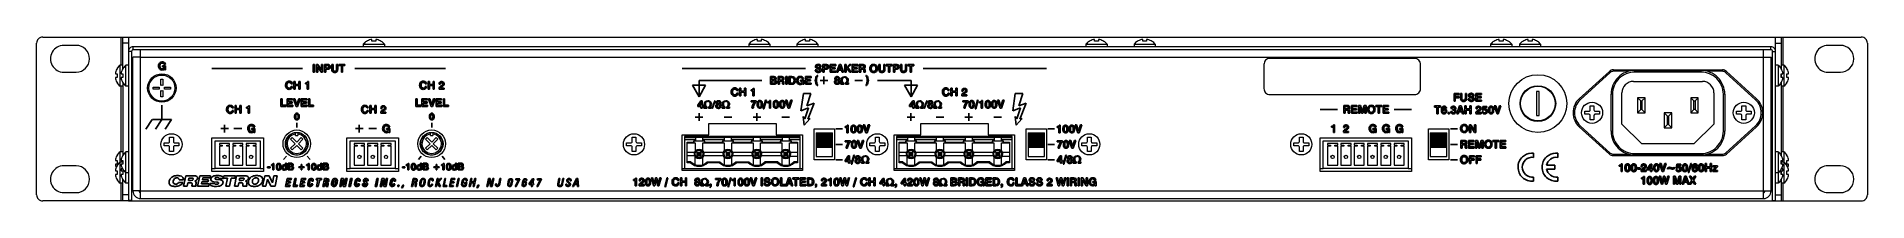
# Model space of a CAD drawing. Header units: inches. Extents: x 0 to 54.8, y -1.5 to 18.4.
# Drawn here: x 35.85 to 54.85, y 0 to 1.7 of the extents above; entities that cross this region are included whole.
import ezdxf

# ---------------------------------------------------------------- set-up
doc = ezdxf.new("R2010")
doc.units = ezdxf.units.IN
doc.header["$MEASUREMENT"] = 0
doc.layers.get('0').update_dxf_attribs({"color": 8})
doc.layers.add('A', color=1, linetype='Continuous')
doc.layers.add('SCREEN', color=5, linetype='Continuous')

msp = doc.modelspace()

# ---------------------------------------------------------------- linework, layer by layer
at = {"lineweight": 5}
for points, knots in [([(35.909, 1.7), (35.892, 1.7), (35.876, 1.693), (35.864, 1.682), (35.864, 1.682), (35.852, 1.67), (35.846, 1.654), (35.846, 1.637)], [0, 0, 0, 0, 0.5, 0.5, 0.5, 0.5, 1, 1, 1, 1]), ([(36.128, 1.614), (36.078, 1.614), (36.033, 1.587), (36.008, 1.544), (36.008, 1.544), (35.983, 1.501), (35.983, 1.448), (36.008, 1.405), (36.008, 1.405), (36.033, 1.362), (36.078, 1.336), (36.128, 1.336)], [0, 0, 0, 0, 0.333333, 0.333333, 0.333333, 0.333333, 0.666667, 0.666667, 0.666667, 0.666667, 1, 1, 1, 1]), ([(36.256, 1.336), (36.333, 1.336), (36.395, 1.398), (36.395, 1.475), (36.395, 1.475), (36.395, 1.552), (36.333, 1.614), (36.256, 1.614)], [0, 0, 0, 0, 0.5, 0.5, 0.5, 0.5, 1, 1, 1, 1]), ([(36.847, 1.6), (36.834, 1.6), (36.822, 1.595), (36.813, 1.586), (36.813, 1.586), (36.804, 1.577), (36.799, 1.565), (36.799, 1.552)], [0, 0, 0, 0, 0.5, 0.5, 0.5, 0.5, 1, 1, 1, 1]), ([(36.847, 1.568), (36.843, 1.568), (36.839, 1.566), (36.836, 1.563), (36.836, 1.563), (36.833, 1.56), (36.831, 1.556), (36.831, 1.552)], [0, 0, 0, 0, 0.5, 0.5, 0.5, 0.5, 1, 1, 1, 1]), ([(39.326, 1.674), (39.326, 1.674), (39.326, 1.675), (39.326, 1.675), (39.326, 1.675), (39.326, 1.675), (39.326, 1.675), (39.326, 1.675), (39.326, 1.675), (39.326, 1.675), (39.326, 1.675), (39.326, 1.675), (39.326, 1.675), (39.326, 1.675), (39.326, 1.675), (39.326, 1.675), (39.326, 1.675), (39.325, 1.675), (39.325, 1.675), (39.325, 1.675), (39.325, 1.675), (39.325, 1.675), (39.325, 1.675), (39.325, 1.675), (39.325, 1.675), (39.325, 1.675), (39.324, 1.675), (39.324, 1.675), (39.324, 1.675), (39.324, 1.675), (39.324, 1.675), (39.324, 1.675), (39.324, 1.675), (39.323, 1.675), (39.323, 1.675), (39.323, 1.675), (39.323, 1.675), (39.323, 1.675), (39.322, 1.675), (39.322, 1.675), (39.322, 1.675), (39.322, 1.675), (39.321, 1.675), (39.321, 1.675), (39.321, 1.675), (39.321, 1.675), (39.32, 1.675), (39.32, 1.675), (39.32, 1.675), (39.32, 1.675), (39.319, 1.675), (39.319, 1.675), (39.319, 1.675), (39.319, 1.675), (39.318, 1.675), (39.318, 1.675), (39.318, 1.675), (39.317, 1.675), (39.316, 1.675), (39.316, 1.675), (39.316, 1.675), (39.315, 1.674), (39.314, 1.674), (39.313, 1.674)], [0, 0, 0, 0, 0.0625, 0.0625, 0.0625, 0.0625, 0.125, 0.125, 0.125, 0.125, 0.1875, 0.1875, 0.1875, 0.1875, 0.25, 0.25, 0.25, 0.25, 0.3125, 0.3125, 0.3125, 0.3125, 0.375, 0.375, 0.375, 0.375, 0.4375, 0.4375, 0.4375, 0.4375, 0.5, 0.5, 0.5, 0.5, 0.5625, 0.5625, 0.5625, 0.5625, 0.625, 0.625, 0.625, 0.625, 0.6875, 0.6875, 0.6875, 0.6875, 0.75, 0.75, 0.75, 0.75, 0.8125, 0.8125, 0.8125, 0.8125, 0.875, 0.875, 0.875, 0.875, 0.9375, 0.9375, 0.9375, 0.9375, 1, 1, 1, 1]), ([(39.326, 1.674), (39.326, 1.674), (39.326, 1.674), (39.326, 1.674), (39.326, 1.674), (39.326, 1.674), (39.326, 1.674), (39.326, 1.674)], [0, 0, 0, 0, 0.5, 0.5, 0.5, 0.5, 1, 1, 1, 1]), ([(39.378, 1.674), (39.378, 1.674), (39.377, 1.674), (39.376, 1.675), (39.376, 1.675), (39.375, 1.675), (39.374, 1.675), (39.374, 1.675), (39.374, 1.675), (39.373, 1.675), (39.373, 1.675), (39.373, 1.675), (39.373, 1.675), (39.372, 1.675), (39.372, 1.675), (39.372, 1.675), (39.372, 1.675), (39.371, 1.675), (39.371, 1.675), (39.371, 1.675), (39.371, 1.675), (39.37, 1.675), (39.37, 1.675), (39.37, 1.675), (39.37, 1.675), (39.369, 1.675), (39.369, 1.675), (39.369, 1.675), (39.369, 1.675), (39.369, 1.675), (39.368, 1.675), (39.368, 1.675), (39.368, 1.675), (39.368, 1.675), (39.368, 1.675), (39.367, 1.675), (39.367, 1.675), (39.367, 1.675), (39.367, 1.675), (39.367, 1.675), (39.367, 1.675), (39.367, 1.675), (39.367, 1.675), (39.366, 1.675), (39.366, 1.675), (39.366, 1.675), (39.366, 1.675), (39.366, 1.675), (39.366, 1.675), (39.366, 1.675), (39.366, 1.675), (39.366, 1.675), (39.366, 1.675), (39.366, 1.675), (39.366, 1.675), (39.366, 1.675), (39.366, 1.675), (39.366, 1.675), (39.366, 1.675), (39.366, 1.675), (39.366, 1.675), (39.366, 1.675), (39.366, 1.674), (39.366, 1.674)], [0, 0, 0, 0, 0.0625, 0.0625, 0.0625, 0.0625, 0.125, 0.125, 0.125, 0.125, 0.1875, 0.1875, 0.1875, 0.1875, 0.25, 0.25, 0.25, 0.25, 0.3125, 0.3125, 0.3125, 0.3125, 0.375, 0.375, 0.375, 0.375, 0.4375, 0.4375, 0.4375, 0.4375, 0.5, 0.5, 0.5, 0.5, 0.5625, 0.5625, 0.5625, 0.5625, 0.625, 0.625, 0.625, 0.625, 0.6875, 0.6875, 0.6875, 0.6875, 0.75, 0.75, 0.75, 0.75, 0.8125, 0.8125, 0.8125, 0.8125, 0.875, 0.875, 0.875, 0.875, 0.9375, 0.9375, 0.9375, 0.9375, 1, 1, 1, 1]), ([(39.366, 1.674), (39.366, 1.674), (39.366, 1.674), (39.366, 1.674), (39.366, 1.674), (39.366, 1.674), (39.366, 1.674), (39.366, 1.674)], [0, 0, 0, 0, 0.5, 0.5, 0.5, 0.5, 1, 1, 1, 1]), ([(43.326, 1.674), (43.326, 1.674), (43.326, 1.675), (43.326, 1.675), (43.326, 1.675), (43.326, 1.675), (43.326, 1.675), (43.326, 1.675), (43.326, 1.675), (43.326, 1.675), (43.326, 1.675), (43.326, 1.675), (43.326, 1.675), (43.326, 1.675), (43.326, 1.675), (43.326, 1.675), (43.326, 1.675), (43.325, 1.675), (43.325, 1.675), (43.325, 1.675), (43.325, 1.675), (43.325, 1.675), (43.325, 1.675), (43.325, 1.675), (43.325, 1.675), (43.325, 1.675), (43.324, 1.675), (43.324, 1.675), (43.324, 1.675), (43.324, 1.675), (43.324, 1.675), (43.324, 1.675), (43.324, 1.675), (43.323, 1.675), (43.323, 1.675), (43.323, 1.675), (43.323, 1.675), (43.323, 1.675), (43.322, 1.675), (43.322, 1.675), (43.322, 1.675), (43.322, 1.675), (43.321, 1.675), (43.321, 1.675), (43.321, 1.675), (43.321, 1.675), (43.32, 1.675), (43.32, 1.675), (43.32, 1.675), (43.32, 1.675), (43.319, 1.675), (43.319, 1.675), (43.319, 1.675), (43.319, 1.675), (43.318, 1.675), (43.318, 1.675), (43.318, 1.675), (43.317, 1.675), (43.316, 1.675), (43.316, 1.675), (43.316, 1.675), (43.315, 1.674), (43.314, 1.674), (43.313, 1.674)], [0, 0, 0, 0, 0.0625, 0.0625, 0.0625, 0.0625, 0.125, 0.125, 0.125, 0.125, 0.1875, 0.1875, 0.1875, 0.1875, 0.25, 0.25, 0.25, 0.25, 0.3125, 0.3125, 0.3125, 0.3125, 0.375, 0.375, 0.375, 0.375, 0.4375, 0.4375, 0.4375, 0.4375, 0.5, 0.5, 0.5, 0.5, 0.5625, 0.5625, 0.5625, 0.5625, 0.625, 0.625, 0.625, 0.625, 0.6875, 0.6875, 0.6875, 0.6875, 0.75, 0.75, 0.75, 0.75, 0.8125, 0.8125, 0.8125, 0.8125, 0.875, 0.875, 0.875, 0.875, 0.9375, 0.9375, 0.9375, 0.9375, 1, 1, 1, 1]), ([(43.326, 1.674), (43.326, 1.674), (43.326, 1.674), (43.326, 1.674), (43.326, 1.674), (43.326, 1.674), (43.326, 1.674), (43.326, 1.674)], [0, 0, 0, 0, 0.5, 0.5, 0.5, 0.5, 1, 1, 1, 1]), ([(43.378, 1.674), (43.378, 1.674), (43.377, 1.674), (43.376, 1.675), (43.376, 1.675), (43.375, 1.675), (43.374, 1.675), (43.374, 1.675), (43.374, 1.675), (43.373, 1.675), (43.373, 1.675), (43.373, 1.675), (43.373, 1.675), (43.372, 1.675), (43.372, 1.675), (43.372, 1.675), (43.372, 1.675), (43.371, 1.675), (43.371, 1.675), (43.371, 1.675), (43.371, 1.675), (43.37, 1.675), (43.37, 1.675), (43.37, 1.675), (43.37, 1.675), (43.369, 1.675), (43.369, 1.675), (43.369, 1.675), (43.369, 1.675), (43.369, 1.675), (43.368, 1.675), (43.368, 1.675), (43.368, 1.675), (43.368, 1.675), (43.368, 1.675), (43.367, 1.675), (43.367, 1.675), (43.367, 1.675), (43.367, 1.675), (43.367, 1.675), (43.367, 1.675), (43.367, 1.675), (43.367, 1.675), (43.366, 1.675), (43.366, 1.675), (43.366, 1.675), (43.366, 1.675), (43.366, 1.675), (43.366, 1.675), (43.366, 1.675), (43.366, 1.675), (43.366, 1.675), (43.366, 1.675), (43.366, 1.675), (43.366, 1.675), (43.366, 1.675), (43.366, 1.675), (43.366, 1.675), (43.366, 1.675), (43.366, 1.675), (43.366, 1.675), (43.366, 1.675), (43.366, 1.674), (43.366, 1.674)], [0, 0, 0, 0, 0.0625, 0.0625, 0.0625, 0.0625, 0.125, 0.125, 0.125, 0.125, 0.1875, 0.1875, 0.1875, 0.1875, 0.25, 0.25, 0.25, 0.25, 0.3125, 0.3125, 0.3125, 0.3125, 0.375, 0.375, 0.375, 0.375, 0.4375, 0.4375, 0.4375, 0.4375, 0.5, 0.5, 0.5, 0.5, 0.5625, 0.5625, 0.5625, 0.5625, 0.625, 0.625, 0.625, 0.625, 0.6875, 0.6875, 0.6875, 0.6875, 0.75, 0.75, 0.75, 0.75, 0.8125, 0.8125, 0.8125, 0.8125, 0.875, 0.875, 0.875, 0.875, 0.9375, 0.9375, 0.9375, 0.9375, 1, 1, 1, 1]), ([(43.366, 1.674), (43.366, 1.674), (43.366, 1.674), (43.366, 1.674), (43.366, 1.674), (43.366, 1.674), (43.366, 1.674), (43.366, 1.674)], [0, 0, 0, 0, 0.5, 0.5, 0.5, 0.5, 1, 1, 1, 1]), ([(43.826, 1.674), (43.826, 1.674), (43.826, 1.675), (43.826, 1.675), (43.826, 1.675), (43.826, 1.675), (43.826, 1.675), (43.826, 1.675), (43.826, 1.675), (43.826, 1.675), (43.826, 1.675), (43.826, 1.675), (43.826, 1.675), (43.826, 1.675), (43.826, 1.675), (43.826, 1.675), (43.826, 1.675), (43.825, 1.675), (43.825, 1.675), (43.825, 1.675), (43.825, 1.675), (43.825, 1.675), (43.825, 1.675), (43.825, 1.675), (43.825, 1.675), (43.825, 1.675), (43.824, 1.675), (43.824, 1.675), (43.824, 1.675), (43.824, 1.675), (43.824, 1.675), (43.824, 1.675), (43.824, 1.675), (43.823, 1.675), (43.823, 1.675), (43.823, 1.675), (43.823, 1.675), (43.823, 1.675), (43.822, 1.675), (43.822, 1.675), (43.822, 1.675), (43.822, 1.675), (43.821, 1.675), (43.821, 1.675), (43.821, 1.675), (43.821, 1.675), (43.82, 1.675), (43.82, 1.675), (43.82, 1.675), (43.82, 1.675), (43.819, 1.675), (43.819, 1.675), (43.819, 1.675), (43.819, 1.675), (43.818, 1.675), (43.818, 1.675), (43.818, 1.675), (43.817, 1.675), (43.816, 1.675), (43.816, 1.675), (43.816, 1.675), (43.815, 1.674), (43.814, 1.674), (43.813, 1.674)], [0, 0, 0, 0, 0.0625, 0.0625, 0.0625, 0.0625, 0.125, 0.125, 0.125, 0.125, 0.1875, 0.1875, 0.1875, 0.1875, 0.25, 0.25, 0.25, 0.25, 0.3125, 0.3125, 0.3125, 0.3125, 0.375, 0.375, 0.375, 0.375, 0.4375, 0.4375, 0.4375, 0.4375, 0.5, 0.5, 0.5, 0.5, 0.5625, 0.5625, 0.5625, 0.5625, 0.625, 0.625, 0.625, 0.625, 0.6875, 0.6875, 0.6875, 0.6875, 0.75, 0.75, 0.75, 0.75, 0.8125, 0.8125, 0.8125, 0.8125, 0.875, 0.875, 0.875, 0.875, 0.9375, 0.9375, 0.9375, 0.9375, 1, 1, 1, 1]), ([(43.826, 1.674), (43.826, 1.674), (43.826, 1.674), (43.826, 1.674), (43.826, 1.674), (43.826, 1.674), (43.826, 1.674), (43.826, 1.674)], [0, 0, 0, 0, 0.5, 0.5, 0.5, 0.5, 1, 1, 1, 1]), ([(43.878, 1.674), (43.878, 1.674), (43.877, 1.674), (43.876, 1.675), (43.876, 1.675), (43.875, 1.675), (43.874, 1.675), (43.874, 1.675), (43.874, 1.675), (43.873, 1.675), (43.873, 1.675), (43.873, 1.675), (43.873, 1.675), (43.872, 1.675), (43.872, 1.675), (43.872, 1.675), (43.872, 1.675), (43.871, 1.675), (43.871, 1.675), (43.871, 1.675), (43.871, 1.675), (43.87, 1.675), (43.87, 1.675), (43.87, 1.675), (43.87, 1.675), (43.869, 1.675), (43.869, 1.675), (43.869, 1.675), (43.869, 1.675), (43.869, 1.675), (43.868, 1.675), (43.868, 1.675), (43.868, 1.675), (43.868, 1.675), (43.868, 1.675), (43.867, 1.675), (43.867, 1.675), (43.867, 1.675), (43.867, 1.675), (43.867, 1.675), (43.867, 1.675), (43.867, 1.675), (43.867, 1.675), (43.866, 1.675), (43.866, 1.675), (43.866, 1.675), (43.866, 1.675), (43.866, 1.675), (43.866, 1.675), (43.866, 1.675), (43.866, 1.675), (43.866, 1.675), (43.866, 1.675), (43.866, 1.675), (43.866, 1.675), (43.866, 1.675), (43.866, 1.675), (43.866, 1.675), (43.866, 1.675), (43.866, 1.675), (43.866, 1.675), (43.866, 1.675), (43.866, 1.674), (43.866, 1.674)], [0, 0, 0, 0, 0.0625, 0.0625, 0.0625, 0.0625, 0.125, 0.125, 0.125, 0.125, 0.1875, 0.1875, 0.1875, 0.1875, 0.25, 0.25, 0.25, 0.25, 0.3125, 0.3125, 0.3125, 0.3125, 0.375, 0.375, 0.375, 0.375, 0.4375, 0.4375, 0.4375, 0.4375, 0.5, 0.5, 0.5, 0.5, 0.5625, 0.5625, 0.5625, 0.5625, 0.625, 0.625, 0.625, 0.625, 0.6875, 0.6875, 0.6875, 0.6875, 0.75, 0.75, 0.75, 0.75, 0.8125, 0.8125, 0.8125, 0.8125, 0.875, 0.875, 0.875, 0.875, 0.9375, 0.9375, 0.9375, 0.9375, 1, 1, 1, 1]), ([(43.866, 1.674), (43.866, 1.674), (43.866, 1.674), (43.866, 1.674), (43.866, 1.674), (43.866, 1.674), (43.866, 1.674), (43.866, 1.674)], [0, 0, 0, 0, 0.5, 0.5, 0.5, 0.5, 1, 1, 1, 1]), ([(46.826, 1.674), (46.826, 1.674), (46.826, 1.675), (46.826, 1.675), (46.826, 1.675), (46.826, 1.675), (46.826, 1.675), (46.826, 1.675), (46.826, 1.675), (46.826, 1.675), (46.826, 1.675), (46.826, 1.675), (46.826, 1.675), (46.826, 1.675), (46.826, 1.675), (46.826, 1.675), (46.826, 1.675), (46.825, 1.675), (46.825, 1.675), (46.825, 1.675), (46.825, 1.675), (46.825, 1.675), (46.825, 1.675), (46.825, 1.675), (46.825, 1.675), (46.825, 1.675), (46.824, 1.675), (46.824, 1.675), (46.824, 1.675), (46.824, 1.675), (46.824, 1.675), (46.824, 1.675), (46.824, 1.675), (46.823, 1.675), (46.823, 1.675), (46.823, 1.675), (46.823, 1.675), (46.823, 1.675), (46.822, 1.675), (46.822, 1.675), (46.822, 1.675), (46.822, 1.675), (46.821, 1.675), (46.821, 1.675), (46.821, 1.675), (46.821, 1.675), (46.82, 1.675), (46.82, 1.675), (46.82, 1.675), (46.82, 1.675), (46.819, 1.675), (46.819, 1.675), (46.819, 1.675), (46.819, 1.675), (46.818, 1.675), (46.818, 1.675), (46.818, 1.675), (46.817, 1.675), (46.816, 1.675), (46.816, 1.675), (46.816, 1.675), (46.815, 1.674), (46.814, 1.674), (46.813, 1.674)], [0, 0, 0, 0, 0.0625, 0.0625, 0.0625, 0.0625, 0.125, 0.125, 0.125, 0.125, 0.1875, 0.1875, 0.1875, 0.1875, 0.25, 0.25, 0.25, 0.25, 0.3125, 0.3125, 0.3125, 0.3125, 0.375, 0.375, 0.375, 0.375, 0.4375, 0.4375, 0.4375, 0.4375, 0.5, 0.5, 0.5, 0.5, 0.5625, 0.5625, 0.5625, 0.5625, 0.625, 0.625, 0.625, 0.625, 0.6875, 0.6875, 0.6875, 0.6875, 0.75, 0.75, 0.75, 0.75, 0.8125, 0.8125, 0.8125, 0.8125, 0.875, 0.875, 0.875, 0.875, 0.9375, 0.9375, 0.9375, 0.9375, 1, 1, 1, 1]), ([(46.826, 1.674), (46.826, 1.674), (46.826, 1.674), (46.826, 1.674), (46.826, 1.674), (46.826, 1.674), (46.826, 1.674), (46.826, 1.674)], [0, 0, 0, 0, 0.5, 0.5, 0.5, 0.5, 1, 1, 1, 1]), ([(46.878, 1.674), (46.878, 1.674), (46.877, 1.674), (46.876, 1.675), (46.876, 1.675), (46.875, 1.675), (46.874, 1.675), (46.874, 1.675), (46.874, 1.675), (46.873, 1.675), (46.873, 1.675), (46.873, 1.675), (46.873, 1.675), (46.872, 1.675), (46.872, 1.675), (46.872, 1.675), (46.872, 1.675), (46.871, 1.675), (46.871, 1.675), (46.871, 1.675), (46.871, 1.675), (46.87, 1.675), (46.87, 1.675), (46.87, 1.675), (46.87, 1.675), (46.869, 1.675), (46.869, 1.675), (46.869, 1.675), (46.869, 1.675), (46.869, 1.675), (46.868, 1.675), (46.868, 1.675), (46.868, 1.675), (46.868, 1.675), (46.868, 1.675), (46.867, 1.675), (46.867, 1.675), (46.867, 1.675), (46.867, 1.675), (46.867, 1.675), (46.867, 1.675), (46.867, 1.675), (46.867, 1.675), (46.866, 1.675), (46.866, 1.675), (46.866, 1.675), (46.866, 1.675), (46.866, 1.675), (46.866, 1.675), (46.866, 1.675), (46.866, 1.675), (46.866, 1.675), (46.866, 1.675), (46.866, 1.675), (46.866, 1.675), (46.866, 1.675), (46.866, 1.675), (46.866, 1.675), (46.866, 1.675), (46.866, 1.675), (46.866, 1.675), (46.866, 1.675), (46.866, 1.674), (46.866, 1.674)], [0, 0, 0, 0, 0.0625, 0.0625, 0.0625, 0.0625, 0.125, 0.125, 0.125, 0.125, 0.1875, 0.1875, 0.1875, 0.1875, 0.25, 0.25, 0.25, 0.25, 0.3125, 0.3125, 0.3125, 0.3125, 0.375, 0.375, 0.375, 0.375, 0.4375, 0.4375, 0.4375, 0.4375, 0.5, 0.5, 0.5, 0.5, 0.5625, 0.5625, 0.5625, 0.5625, 0.625, 0.625, 0.625, 0.625, 0.6875, 0.6875, 0.6875, 0.6875, 0.75, 0.75, 0.75, 0.75, 0.8125, 0.8125, 0.8125, 0.8125, 0.875, 0.875, 0.875, 0.875, 0.9375, 0.9375, 0.9375, 0.9375, 1, 1, 1, 1]), ([(46.866, 1.674), (46.866, 1.674), (46.866, 1.674), (46.866, 1.674), (46.866, 1.674), (46.866, 1.674), (46.866, 1.674), (46.866, 1.674)], [0, 0, 0, 0, 0.5, 0.5, 0.5, 0.5, 1, 1, 1, 1]), ([(47.326, 1.674), (47.326, 1.674), (47.326, 1.675), (47.326, 1.675), (47.326, 1.675), (47.326, 1.675), (47.326, 1.675), (47.326, 1.675), (47.326, 1.675), (47.326, 1.675), (47.326, 1.675), (47.326, 1.675), (47.326, 1.675), (47.326, 1.675), (47.326, 1.675), (47.326, 1.675), (47.326, 1.675), (47.325, 1.675), (47.325, 1.675), (47.325, 1.675), (47.325, 1.675), (47.325, 1.675), (47.325, 1.675), (47.325, 1.675), (47.325, 1.675), (47.325, 1.675), (47.324, 1.675), (47.324, 1.675), (47.324, 1.675), (47.324, 1.675), (47.324, 1.675), (47.324, 1.675), (47.324, 1.675), (47.323, 1.675), (47.323, 1.675), (47.323, 1.675), (47.323, 1.675), (47.323, 1.675), (47.322, 1.675), (47.322, 1.675), (47.322, 1.675), (47.322, 1.675), (47.321, 1.675), (47.321, 1.675), (47.321, 1.675), (47.321, 1.675), (47.32, 1.675), (47.32, 1.675), (47.32, 1.675), (47.32, 1.675), (47.319, 1.675), (47.319, 1.675), (47.319, 1.675), (47.319, 1.675), (47.318, 1.675), (47.318, 1.675), (47.318, 1.675), (47.317, 1.675), (47.316, 1.675), (47.316, 1.675), (47.316, 1.675), (47.315, 1.674), (47.314, 1.674), (47.313, 1.674)], [0, 0, 0, 0, 0.0625, 0.0625, 0.0625, 0.0625, 0.125, 0.125, 0.125, 0.125, 0.1875, 0.1875, 0.1875, 0.1875, 0.25, 0.25, 0.25, 0.25, 0.3125, 0.3125, 0.3125, 0.3125, 0.375, 0.375, 0.375, 0.375, 0.4375, 0.4375, 0.4375, 0.4375, 0.5, 0.5, 0.5, 0.5, 0.5625, 0.5625, 0.5625, 0.5625, 0.625, 0.625, 0.625, 0.625, 0.6875, 0.6875, 0.6875, 0.6875, 0.75, 0.75, 0.75, 0.75, 0.8125, 0.8125, 0.8125, 0.8125, 0.875, 0.875, 0.875, 0.875, 0.9375, 0.9375, 0.9375, 0.9375, 1, 1, 1, 1]), ([(47.326, 1.674), (47.326, 1.674), (47.326, 1.674), (47.326, 1.674), (47.326, 1.674), (47.326, 1.674), (47.326, 1.674), (47.326, 1.674)], [0, 0, 0, 0, 0.5, 0.5, 0.5, 0.5, 1, 1, 1, 1]), ([(47.378, 1.674), (47.378, 1.674), (47.377, 1.674), (47.376, 1.675), (47.376, 1.675), (47.375, 1.675), (47.374, 1.675), (47.374, 1.675), (47.374, 1.675), (47.373, 1.675), (47.373, 1.675), (47.373, 1.675), (47.373, 1.675), (47.372, 1.675), (47.372, 1.675), (47.372, 1.675), (47.372, 1.675), (47.371, 1.675), (47.371, 1.675), (47.371, 1.675), (47.371, 1.675), (47.37, 1.675), (47.37, 1.675), (47.37, 1.675), (47.37, 1.675), (47.369, 1.675), (47.369, 1.675), (47.369, 1.675), (47.369, 1.675), (47.369, 1.675), (47.368, 1.675), (47.368, 1.675), (47.368, 1.675), (47.368, 1.675), (47.368, 1.675), (47.367, 1.675), (47.367, 1.675), (47.367, 1.675), (47.367, 1.675), (47.367, 1.675), (47.367, 1.675), (47.367, 1.675), (47.367, 1.675), (47.366, 1.675), (47.366, 1.675), (47.366, 1.675), (47.366, 1.675), (47.366, 1.675), (47.366, 1.675), (47.366, 1.675), (47.366, 1.675), (47.366, 1.675), (47.366, 1.675), (47.366, 1.675), (47.366, 1.675), (47.366, 1.675), (47.366, 1.675), (47.366, 1.675), (47.366, 1.675), (47.366, 1.675), (47.366, 1.675), (47.366, 1.675), (47.366, 1.674), (47.366, 1.674)], [0, 0, 0, 0, 0.0625, 0.0625, 0.0625, 0.0625, 0.125, 0.125, 0.125, 0.125, 0.1875, 0.1875, 0.1875, 0.1875, 0.25, 0.25, 0.25, 0.25, 0.3125, 0.3125, 0.3125, 0.3125, 0.375, 0.375, 0.375, 0.375, 0.4375, 0.4375, 0.4375, 0.4375, 0.5, 0.5, 0.5, 0.5, 0.5625, 0.5625, 0.5625, 0.5625, 0.625, 0.625, 0.625, 0.625, 0.6875, 0.6875, 0.6875, 0.6875, 0.75, 0.75, 0.75, 0.75, 0.8125, 0.8125, 0.8125, 0.8125, 0.875, 0.875, 0.875, 0.875, 0.9375, 0.9375, 0.9375, 0.9375, 1, 1, 1, 1]), ([(47.366, 1.674), (47.366, 1.674), (47.366, 1.674), (47.366, 1.674), (47.366, 1.674), (47.366, 1.674), (47.366, 1.674), (47.366, 1.674)], [0, 0, 0, 0, 0.5, 0.5, 0.5, 0.5, 1, 1, 1, 1]), ([(51.026, 1.674), (51.026, 1.674), (51.026, 1.675), (51.026, 1.675), (51.026, 1.675), (51.026, 1.675), (51.026, 1.675), (51.026, 1.675), (51.026, 1.675), (51.026, 1.675), (51.026, 1.675), (51.026, 1.675), (51.026, 1.675), (51.026, 1.675), (51.026, 1.675), (51.026, 1.675), (51.026, 1.675), (51.025, 1.675), (51.025, 1.675), (51.025, 1.675), (51.025, 1.675), (51.025, 1.675), (51.025, 1.675), (51.025, 1.675), (51.025, 1.675), (51.025, 1.675), (51.024, 1.675), (51.024, 1.675), (51.024, 1.675), (51.024, 1.675), (51.024, 1.675), (51.024, 1.675), (51.024, 1.675), (51.023, 1.675), (51.023, 1.675), (51.023, 1.675), (51.023, 1.675), (51.023, 1.675), (51.022, 1.675), (51.022, 1.675), (51.022, 1.675), (51.022, 1.675), (51.021, 1.675), (51.021, 1.675), (51.021, 1.675), (51.021, 1.675), (51.02, 1.675), (51.02, 1.675), (51.02, 1.675), (51.02, 1.675), (51.019, 1.675), (51.019, 1.675), (51.019, 1.675), (51.019, 1.675), (51.018, 1.675), (51.018, 1.675), (51.018, 1.675), (51.017, 1.675), (51.016, 1.675), (51.016, 1.675), (51.016, 1.675), (51.015, 1.674), (51.014, 1.674), (51.013, 1.674)], [0, 0, 0, 0, 0.0625, 0.0625, 0.0625, 0.0625, 0.125, 0.125, 0.125, 0.125, 0.1875, 0.1875, 0.1875, 0.1875, 0.25, 0.25, 0.25, 0.25, 0.3125, 0.3125, 0.3125, 0.3125, 0.375, 0.375, 0.375, 0.375, 0.4375, 0.4375, 0.4375, 0.4375, 0.5, 0.5, 0.5, 0.5, 0.5625, 0.5625, 0.5625, 0.5625, 0.625, 0.625, 0.625, 0.625, 0.6875, 0.6875, 0.6875, 0.6875, 0.75, 0.75, 0.75, 0.75, 0.8125, 0.8125, 0.8125, 0.8125, 0.875, 0.875, 0.875, 0.875, 0.9375, 0.9375, 0.9375, 0.9375, 1, 1, 1, 1]), ([(51.026, 1.674), (51.026, 1.674), (51.026, 1.674), (51.026, 1.674), (51.026, 1.674), (51.026, 1.674), (51.026, 1.674), (51.026, 1.674)], [0, 0, 0, 0, 0.5, 0.5, 0.5, 0.5, 1, 1, 1, 1]), ([(51.078, 1.674), (51.078, 1.674), (51.077, 1.674), (51.076, 1.675), (51.076, 1.675), (51.075, 1.675), (51.074, 1.675), (51.074, 1.675), (51.074, 1.675), (51.073, 1.675), (51.073, 1.675), (51.073, 1.675), (51.073, 1.675), (51.072, 1.675), (51.072, 1.675), (51.072, 1.675), (51.072, 1.675), (51.071, 1.675), (51.071, 1.675), (51.071, 1.675), (51.071, 1.675), (51.07, 1.675), (51.07, 1.675), (51.07, 1.675), (51.07, 1.675), (51.069, 1.675), (51.069, 1.675), (51.069, 1.675), (51.069, 1.675), (51.069, 1.675), (51.068, 1.675), (51.068, 1.675), (51.068, 1.675), (51.068, 1.675), (51.068, 1.675), (51.067, 1.675), (51.067, 1.675), (51.067, 1.675), (51.067, 1.675), (51.067, 1.675), (51.067, 1.675), (51.067, 1.675), (51.067, 1.675), (51.066, 1.675), (51.066, 1.675), (51.066, 1.675), (51.066, 1.675), (51.066, 1.675), (51.066, 1.675), (51.066, 1.675), (51.066, 1.675), (51.066, 1.675), (51.066, 1.675), (51.066, 1.675), (51.066, 1.675), (51.066, 1.675), (51.066, 1.675), (51.066, 1.675), (51.066, 1.675), (51.066, 1.675), (51.066, 1.675), (51.066, 1.675), (51.066, 1.674), (51.066, 1.674)], [0, 0, 0, 0, 0.0625, 0.0625, 0.0625, 0.0625, 0.125, 0.125, 0.125, 0.125, 0.1875, 0.1875, 0.1875, 0.1875, 0.25, 0.25, 0.25, 0.25, 0.3125, 0.3125, 0.3125, 0.3125, 0.375, 0.375, 0.375, 0.375, 0.4375, 0.4375, 0.4375, 0.4375, 0.5, 0.5, 0.5, 0.5, 0.5625, 0.5625, 0.5625, 0.5625, 0.625, 0.625, 0.625, 0.625, 0.6875, 0.6875, 0.6875, 0.6875, 0.75, 0.75, 0.75, 0.75, 0.8125, 0.8125, 0.8125, 0.8125, 0.875, 0.875, 0.875, 0.875, 0.9375, 0.9375, 0.9375, 0.9375, 1, 1, 1, 1]), ([(51.066, 1.674), (51.066, 1.674), (51.066, 1.674), (51.066, 1.674), (51.066, 1.674), (51.066, 1.674), (51.066, 1.674), (51.066, 1.674)], [0, 0, 0, 0, 0.5, 0.5, 0.5, 0.5, 1, 1, 1, 1]), ([(51.326, 1.674), (51.326, 1.674), (51.326, 1.675), (51.326, 1.675), (51.326, 1.675), (51.326, 1.675), (51.326, 1.675), (51.326, 1.675), (51.326, 1.675), (51.326, 1.675), (51.326, 1.675), (51.326, 1.675), (51.326, 1.675), (51.326, 1.675), (51.326, 1.675), (51.326, 1.675), (51.326, 1.675), (51.325, 1.675), (51.325, 1.675), (51.325, 1.675), (51.325, 1.675), (51.325, 1.675), (51.325, 1.675), (51.325, 1.675), (51.325, 1.675), (51.325, 1.675), (51.324, 1.675), (51.324, 1.675), (51.324, 1.675), (51.324, 1.675), (51.324, 1.675), (51.324, 1.675), (51.324, 1.675), (51.323, 1.675), (51.323, 1.675), (51.323, 1.675), (51.323, 1.675), (51.323, 1.675), (51.322, 1.675), (51.322, 1.675), (51.322, 1.675), (51.322, 1.675), (51.321, 1.675), (51.321, 1.675), (51.321, 1.675), (51.321, 1.675), (51.32, 1.675), (51.32, 1.675), (51.32, 1.675), (51.32, 1.675), (51.319, 1.675), (51.319, 1.675), (51.319, 1.675), (51.319, 1.675), (51.318, 1.675), (51.318, 1.675), (51.318, 1.675), (51.317, 1.675), (51.316, 1.675), (51.316, 1.675), (51.316, 1.675), (51.315, 1.674), (51.314, 1.674), (51.313, 1.674)], [0, 0, 0, 0, 0.0625, 0.0625, 0.0625, 0.0625, 0.125, 0.125, 0.125, 0.125, 0.1875, 0.1875, 0.1875, 0.1875, 0.25, 0.25, 0.25, 0.25, 0.3125, 0.3125, 0.3125, 0.3125, 0.375, 0.375, 0.375, 0.375, 0.4375, 0.4375, 0.4375, 0.4375, 0.5, 0.5, 0.5, 0.5, 0.5625, 0.5625, 0.5625, 0.5625, 0.625, 0.625, 0.625, 0.625, 0.6875, 0.6875, 0.6875, 0.6875, 0.75, 0.75, 0.75, 0.75, 0.8125, 0.8125, 0.8125, 0.8125, 0.875, 0.875, 0.875, 0.875, 0.9375, 0.9375, 0.9375, 0.9375, 1, 1, 1, 1]), ([(51.326, 1.674), (51.326, 1.674), (51.326, 1.674), (51.326, 1.674), (51.326, 1.674), (51.326, 1.674), (51.326, 1.674), (51.326, 1.674)], [0, 0, 0, 0, 0.5, 0.5, 0.5, 0.5, 1, 1, 1, 1]), ([(51.378, 1.674), (51.378, 1.674), (51.377, 1.674), (51.376, 1.675), (51.376, 1.675), (51.375, 1.675), (51.374, 1.675), (51.374, 1.675), (51.374, 1.675), (51.373, 1.675), (51.373, 1.675), (51.373, 1.675), (51.373, 1.675), (51.372, 1.675), (51.372, 1.675), (51.372, 1.675), (51.372, 1.675), (51.371, 1.675), (51.371, 1.675), (51.371, 1.675), (51.371, 1.675), (51.37, 1.675), (51.37, 1.675), (51.37, 1.675), (51.37, 1.675), (51.369, 1.675), (51.369, 1.675), (51.369, 1.675), (51.369, 1.675), (51.369, 1.675), (51.368, 1.675), (51.368, 1.675), (51.368, 1.675), (51.368, 1.675), (51.368, 1.675), (51.367, 1.675), (51.367, 1.675), (51.367, 1.675), (51.367, 1.675), (51.367, 1.675), (51.367, 1.675), (51.367, 1.675), (51.367, 1.675), (51.366, 1.675), (51.366, 1.675), (51.366, 1.675), (51.366, 1.675), (51.366, 1.675), (51.366, 1.675), (51.366, 1.675), (51.366, 1.675), (51.366, 1.675), (51.366, 1.675), (51.366, 1.675), (51.366, 1.675), (51.366, 1.675), (51.366, 1.675), (51.366, 1.675), (51.366, 1.675), (51.366, 1.675), (51.366, 1.675), (51.366, 1.675), (51.366, 1.674), (51.366, 1.674)], [0, 0, 0, 0, 0.0625, 0.0625, 0.0625, 0.0625, 0.125, 0.125, 0.125, 0.125, 0.1875, 0.1875, 0.1875, 0.1875, 0.25, 0.25, 0.25, 0.25, 0.3125, 0.3125, 0.3125, 0.3125, 0.375, 0.375, 0.375, 0.375, 0.4375, 0.4375, 0.4375, 0.4375, 0.5, 0.5, 0.5, 0.5, 0.5625, 0.5625, 0.5625, 0.5625, 0.625, 0.625, 0.625, 0.625, 0.6875, 0.6875, 0.6875, 0.6875, 0.75, 0.75, 0.75, 0.75, 0.8125, 0.8125, 0.8125, 0.8125, 0.875, 0.875, 0.875, 0.875, 0.9375, 0.9375, 0.9375, 0.9375, 1, 1, 1, 1]), ([(51.366, 1.674), (51.366, 1.674), (51.366, 1.674), (51.366, 1.674), (51.366, 1.674), (51.366, 1.674), (51.366, 1.674), (51.366, 1.674)], [0, 0, 0, 0, 0.5, 0.5, 0.5, 0.5, 1, 1, 1, 1]), ([(53.893, 1.552), (53.893, 1.565), (53.888, 1.577), (53.879, 1.586), (53.879, 1.586), (53.87, 1.595), (53.858, 1.6), (53.845, 1.6)], [0, 0, 0, 0, 0.5, 0.5, 0.5, 0.5, 1, 1, 1, 1]), ([(53.861, 1.552), (53.861, 1.556), (53.859, 1.56), (53.856, 1.563), (53.856, 1.563), (53.853, 1.566), (53.849, 1.568), (53.845, 1.568)], [0, 0, 0, 0, 0.5, 0.5, 0.5, 0.5, 1, 1, 1, 1]), ([(54.438, 1.614), (54.388, 1.614), (54.342, 1.588), (54.317, 1.544), (54.317, 1.544), (54.293, 1.501), (54.293, 1.449), (54.317, 1.405), (54.317, 1.405), (54.342, 1.362), (54.388, 1.336), (54.438, 1.336)], [0, 0, 0, 0, 0.333333, 0.333333, 0.333333, 0.333333, 0.666667, 0.666667, 0.666667, 0.666667, 1, 1, 1, 1]), ([(54.566, 1.336), (54.643, 1.336), (54.705, 1.398), (54.705, 1.475), (54.705, 1.475), (54.705, 1.552), (54.643, 1.614), (54.566, 1.614)], [0, 0, 0, 0, 0.5, 0.5, 0.5, 0.5, 1, 1, 1, 1]), ([(54.846, 1.637), (54.846, 1.654), (54.839, 1.67), (54.827, 1.682), (54.827, 1.682), (54.816, 1.693), (54.8, 1.7), (54.783, 1.7)], [0, 0, 0, 0, 0.5, 0.5, 0.5, 0.5, 1, 1, 1, 1]), ([(36.665, 1.333), (36.665, 1.332), (36.664, 1.331), (36.664, 1.33), (36.664, 1.33), (36.664, 1.329), (36.664, 1.329), (36.664, 1.328), (36.664, 1.328), (36.664, 1.327), (36.664, 1.327), (36.664, 1.327), (36.664, 1.327), (36.664, 1.326), (36.664, 1.326), (36.664, 1.326), (36.664, 1.326), (36.664, 1.325), (36.664, 1.325), (36.663, 1.325), (36.663, 1.325), (36.663, 1.324), (36.663, 1.324), (36.663, 1.324), (36.663, 1.324), (36.663, 1.323), (36.663, 1.323), (36.663, 1.323), (36.663, 1.323), (36.663, 1.323), (36.663, 1.322), (36.663, 1.322), (36.663, 1.322), (36.663, 1.322), (36.663, 1.322), (36.664, 1.322), (36.664, 1.322), (36.664, 1.321), (36.664, 1.321), (36.664, 1.321), (36.664, 1.321), (36.664, 1.321), (36.664, 1.321), (36.664, 1.321), (36.664, 1.321), (36.664, 1.32), (36.664, 1.32), (36.664, 1.32), (36.664, 1.32), (36.664, 1.32), (36.664, 1.32), (36.664, 1.32), (36.664, 1.32), (36.664, 1.32), (36.664, 1.32), (36.664, 1.32), (36.664, 1.32), (36.664, 1.32), (36.664, 1.32), (36.664, 1.32), (36.664, 1.32), (36.664, 1.32), (36.664, 1.32), (36.664, 1.32)], [0, 0, 0, 0, 0.0625, 0.0625, 0.0625, 0.0625, 0.125, 0.125, 0.125, 0.125, 0.1875, 0.1875, 0.1875, 0.1875, 0.25, 0.25, 0.25, 0.25, 0.3125, 0.3125, 0.3125, 0.3125, 0.375, 0.375, 0.375, 0.375, 0.4375, 0.4375, 0.4375, 0.4375, 0.5, 0.5, 0.5, 0.5, 0.5625, 0.5625, 0.5625, 0.5625, 0.625, 0.625, 0.625, 0.625, 0.6875, 0.6875, 0.6875, 0.6875, 0.75, 0.75, 0.75, 0.75, 0.8125, 0.8125, 0.8125, 0.8125, 0.875, 0.875, 0.875, 0.875, 0.9375, 0.9375, 0.9375, 0.9375, 1, 1, 1, 1]), ([(36.725, 1.333), (36.725, 1.332), (36.724, 1.331), (36.724, 1.33), (36.724, 1.33), (36.724, 1.329), (36.724, 1.329), (36.724, 1.328), (36.724, 1.328), (36.724, 1.327), (36.724, 1.327), (36.724, 1.327), (36.724, 1.327), (36.724, 1.326), (36.724, 1.326), (36.724, 1.326), (36.724, 1.326), (36.724, 1.325), (36.724, 1.325), (36.723, 1.325), (36.723, 1.325), (36.723, 1.324), (36.723, 1.324), (36.723, 1.324), (36.723, 1.324), (36.723, 1.323), (36.723, 1.323), (36.723, 1.323), (36.723, 1.323), (36.723, 1.323), (36.723, 1.322), (36.723, 1.322), (36.723, 1.322), (36.723, 1.322), (36.724, 1.322), (36.724, 1.322), (36.724, 1.322), (36.724, 1.321), (36.724, 1.321), (36.724, 1.321), (36.724, 1.321), (36.724, 1.321), (36.724, 1.321), (36.724, 1.321), (36.724, 1.321), (36.724, 1.32), (36.724, 1.32), (36.724, 1.32), (36.724, 1.32), (36.724, 1.32), (36.724, 1.32), (36.724, 1.32), (36.724, 1.32), (36.724, 1.32), (36.724, 1.32), (36.724, 1.32), (36.724, 1.32), (36.724, 1.32), (36.724, 1.32), (36.724, 1.32), (36.724, 1.32), (36.724, 1.32), (36.724, 1.32), (36.724, 1.32)], [0, 0, 0, 0, 0.0625, 0.0625, 0.0625, 0.0625, 0.125, 0.125, 0.125, 0.125, 0.1875, 0.1875, 0.1875, 0.1875, 0.25, 0.25, 0.25, 0.25, 0.3125, 0.3125, 0.3125, 0.3125, 0.375, 0.375, 0.375, 0.375, 0.4375, 0.4375, 0.4375, 0.4375, 0.5, 0.5, 0.5, 0.5, 0.5625, 0.5625, 0.5625, 0.5625, 0.625, 0.625, 0.625, 0.625, 0.6875, 0.6875, 0.6875, 0.6875, 0.75, 0.75, 0.75, 0.75, 0.8125, 0.8125, 0.8125, 0.8125, 0.875, 0.875, 0.875, 0.875, 0.9375, 0.9375, 0.9375, 0.9375, 1, 1, 1, 1]), ([(48.646, 1.478), (48.629, 1.478), (48.613, 1.471), (48.601, 1.46), (48.601, 1.46), (48.589, 1.448), (48.583, 1.432), (48.583, 1.415)], [0, 0, 0, 0, 0.5, 0.5, 0.5, 0.5, 1, 1, 1, 1]), ([(50.209, 1.415), (50.209, 1.432), (50.202, 1.448), (50.19, 1.46), (50.19, 1.46), (50.179, 1.471), (50.163, 1.478), (50.146, 1.478)], [0, 0, 0, 0, 0.5, 0.5, 0.5, 0.5, 1, 1, 1, 1]), ([(53.967, 1.32), (53.967, 1.32), (53.967, 1.32), (53.967, 1.32), (53.967, 1.32), (53.967, 1.32), (53.967, 1.32), (53.968, 1.32), (53.968, 1.32), (53.968, 1.32), (53.968, 1.32), (53.968, 1.32), (53.968, 1.32), (53.968, 1.32), (53.968, 1.32), (53.968, 1.32), (53.968, 1.32), (53.968, 1.32), (53.968, 1.32), (53.968, 1.321), (53.968, 1.321), (53.968, 1.321), (53.968, 1.321), (53.968, 1.321), (53.968, 1.321), (53.968, 1.321), (53.968, 1.321), (53.968, 1.322), (53.968, 1.322), (53.968, 1.322), (53.968, 1.322), (53.968, 1.322), (53.968, 1.322), (53.968, 1.322), (53.968, 1.323), (53.968, 1.323), (53.968, 1.323), (53.968, 1.323), (53.968, 1.323), (53.968, 1.324), (53.968, 1.324), (53.968, 1.324), (53.968, 1.324), (53.968, 1.325), (53.968, 1.325), (53.968, 1.325), (53.968, 1.325), (53.968, 1.326), (53.968, 1.326), (53.968, 1.326), (53.968, 1.326), (53.968, 1.327), (53.968, 1.327), (53.968, 1.327), (53.968, 1.327), (53.968, 1.328), (53.968, 1.328), (53.968, 1.329), (53.968, 1.329), (53.967, 1.33), (53.967, 1.33), (53.967, 1.331), (53.967, 1.332), (53.967, 1.333)], [0, 0, 0, 0, 0.0625, 0.0625, 0.0625, 0.0625, 0.125, 0.125, 0.125, 0.125, 0.1875, 0.1875, 0.1875, 0.1875, 0.25, 0.25, 0.25, 0.25, 0.3125, 0.3125, 0.3125, 0.3125, 0.375, 0.375, 0.375, 0.375, 0.4375, 0.4375, 0.4375, 0.4375, 0.5, 0.5, 0.5, 0.5, 0.5625, 0.5625, 0.5625, 0.5625, 0.625, 0.625, 0.625, 0.625, 0.6875, 0.6875, 0.6875, 0.6875, 0.75, 0.75, 0.75, 0.75, 0.8125, 0.8125, 0.8125, 0.8125, 0.875, 0.875, 0.875, 0.875, 0.9375, 0.9375, 0.9375, 0.9375, 1, 1, 1, 1]), ([(54.027, 1.32), (54.027, 1.32), (54.027, 1.32), (54.027, 1.32), (54.027, 1.32), (54.027, 1.32), (54.027, 1.32), (54.028, 1.32), (54.028, 1.32), (54.028, 1.32), (54.028, 1.32), (54.028, 1.32), (54.028, 1.32), (54.028, 1.32), (54.028, 1.32), (54.028, 1.32), (54.028, 1.32), (54.028, 1.32), (54.028, 1.32), (54.028, 1.321), (54.028, 1.321), (54.028, 1.321), (54.028, 1.321), (54.028, 1.321), (54.028, 1.321), (54.028, 1.321), (54.028, 1.321), (54.028, 1.322), (54.028, 1.322), (54.028, 1.322), (54.028, 1.322), (54.028, 1.322), (54.028, 1.322), (54.028, 1.322), (54.028, 1.323), (54.028, 1.323), (54.028, 1.323), (54.028, 1.323), (54.028, 1.323), (54.028, 1.324), (54.028, 1.324), (54.028, 1.324), (54.028, 1.324), (54.028, 1.325), (54.028, 1.325), (54.028, 1.325), (54.028, 1.325), (54.028, 1.326), (54.028, 1.326), (54.028, 1.326), (54.028, 1.326), (54.028, 1.327), (54.028, 1.327), (54.028, 1.327), (54.028, 1.327), (54.028, 1.328), (54.028, 1.328), (54.028, 1.329), (54.028, 1.329), (54.027, 1.33), (54.027, 1.33), (54.027, 1.331), (54.027, 1.332), (54.027, 1.333)], [0, 0, 0, 0, 0.0625, 0.0625, 0.0625, 0.0625, 0.125, 0.125, 0.125, 0.125, 0.1875, 0.1875, 0.1875, 0.1875, 0.25, 0.25, 0.25, 0.25, 0.3125, 0.3125, 0.3125, 0.3125, 0.375, 0.375, 0.375, 0.375, 0.4375, 0.4375, 0.4375, 0.4375, 0.5, 0.5, 0.5, 0.5, 0.5625, 0.5625, 0.5625, 0.5625, 0.625, 0.625, 0.625, 0.625, 0.6875, 0.6875, 0.6875, 0.6875, 0.75, 0.75, 0.75, 0.75, 0.8125, 0.8125, 0.8125, 0.8125, 0.875, 0.875, 0.875, 0.875, 0.9375, 0.9375, 0.9375, 0.9375, 1, 1, 1, 1]), ([(36.664, 1.28), (36.664, 1.28), (36.664, 1.28), (36.664, 1.28), (36.664, 1.28), (36.664, 1.28), (36.664, 1.28), (36.664, 1.28), (36.664, 1.28), (36.664, 1.28), (36.664, 1.28), (36.664, 1.28), (36.664, 1.28), (36.664, 1.28), (36.664, 1.28), (36.664, 1.28), (36.664, 1.28), (36.664, 1.28), (36.664, 1.28), (36.664, 1.279), (36.664, 1.279), (36.664, 1.279), (36.664, 1.279), (36.664, 1.279), (36.664, 1.279), (36.664, 1.279), (36.664, 1.279), (36.664, 1.278), (36.664, 1.278), (36.663, 1.278), (36.663, 1.278), (36.663, 1.278), (36.663, 1.278), (36.663, 1.278), (36.663, 1.277), (36.663, 1.277), (36.663, 1.277), (36.663, 1.277), (36.663, 1.277), (36.663, 1.276), (36.663, 1.276), (36.663, 1.276), (36.663, 1.276), (36.663, 1.275), (36.663, 1.275), (36.664, 1.275), (36.664, 1.275), (36.664, 1.274), (36.664, 1.274), (36.664, 1.274), (36.664, 1.274), (36.664, 1.273), (36.664, 1.273), (36.664, 1.273), (36.664, 1.273), (36.664, 1.272), (36.664, 1.272), (36.664, 1.271), (36.664, 1.271), (36.664, 1.27), (36.664, 1.27), (36.664, 1.269), (36.665, 1.268), (36.665, 1.267)], [0, 0, 0, 0, 0.0625, 0.0625, 0.0625, 0.0625, 0.125, 0.125, 0.125, 0.125, 0.1875, 0.1875, 0.1875, 0.1875, 0.25, 0.25, 0.25, 0.25, 0.3125, 0.3125, 0.3125, 0.3125, 0.375, 0.375, 0.375, 0.375, 0.4375, 0.4375, 0.4375, 0.4375, 0.5, 0.5, 0.5, 0.5, 0.5625, 0.5625, 0.5625, 0.5625, 0.625, 0.625, 0.625, 0.625, 0.6875, 0.6875, 0.6875, 0.6875, 0.75, 0.75, 0.75, 0.75, 0.8125, 0.8125, 0.8125, 0.8125, 0.875, 0.875, 0.875, 0.875, 0.9375, 0.9375, 0.9375, 0.9375, 1, 1, 1, 1]), ([(36.664, 1.32), (36.664, 1.32), (36.664, 1.32), (36.664, 1.32), (36.664, 1.32), (36.664, 1.32), (36.664, 1.32), (36.664, 1.32)], [0, 0, 0, 0, 0.5, 0.5, 0.5, 0.5, 1, 1, 1, 1]), ([(36.664, 1.28), (36.664, 1.28), (36.664, 1.28), (36.664, 1.28), (36.664, 1.28), (36.664, 1.28), (36.664, 1.28), (36.664, 1.28)], [0, 0, 0, 0, 0.5, 0.5, 0.5, 0.5, 1, 1, 1, 1]), ([(36.724, 1.28), (36.724, 1.28), (36.724, 1.28), (36.724, 1.28), (36.724, 1.28), (36.724, 1.28), (36.724, 1.28), (36.724, 1.28), (36.724, 1.28), (36.724, 1.28), (36.724, 1.28), (36.724, 1.28), (36.724, 1.28), (36.724, 1.28), (36.724, 1.28), (36.724, 1.28), (36.724, 1.28), (36.724, 1.28), (36.724, 1.28), (36.724, 1.279), (36.724, 1.279), (36.724, 1.279), (36.724, 1.279), (36.724, 1.279), (36.724, 1.279), (36.724, 1.279), (36.724, 1.279), (36.724, 1.278), (36.724, 1.278), (36.724, 1.278), (36.723, 1.278), (36.723, 1.278), (36.723, 1.278), (36.723, 1.278), (36.723, 1.277), (36.723, 1.277), (36.723, 1.277), (36.723, 1.277), (36.723, 1.277), (36.723, 1.276), (36.723, 1.276), (36.723, 1.276), (36.723, 1.276), (36.723, 1.275), (36.723, 1.275), (36.724, 1.275), (36.724, 1.275), (36.724, 1.274), (36.724, 1.274), (36.724, 1.274), (36.724, 1.274), (36.724, 1.273), (36.724, 1.273), (36.724, 1.273), (36.724, 1.273), (36.724, 1.272), (36.724, 1.272), (36.724, 1.271), (36.724, 1.271), (36.724, 1.27), (36.724, 1.27), (36.724, 1.269), (36.725, 1.268), (36.725, 1.267)], [0, 0, 0, 0, 0.0625, 0.0625, 0.0625, 0.0625, 0.125, 0.125, 0.125, 0.125, 0.1875, 0.1875, 0.1875, 0.1875, 0.25, 0.25, 0.25, 0.25, 0.3125, 0.3125, 0.3125, 0.3125, 0.375, 0.375, 0.375, 0.375, 0.4375, 0.4375, 0.4375, 0.4375, 0.5, 0.5, 0.5, 0.5, 0.5625, 0.5625, 0.5625, 0.5625, 0.625, 0.625, 0.625, 0.625, 0.6875, 0.6875, 0.6875, 0.6875, 0.75, 0.75, 0.75, 0.75, 0.8125, 0.8125, 0.8125, 0.8125, 0.875, 0.875, 0.875, 0.875, 0.9375, 0.9375, 0.9375, 0.9375, 1, 1, 1, 1]), ([(36.724, 1.32), (36.724, 1.32), (36.724, 1.32), (36.724, 1.32), (36.724, 1.32), (36.724, 1.32), (36.724, 1.32), (36.724, 1.32)], [0, 0, 0, 0, 0.5, 0.5, 0.5, 0.5, 1, 1, 1, 1]), ([(36.724, 1.28), (36.724, 1.28), (36.724, 1.28), (36.724, 1.28), (36.724, 1.28), (36.724, 1.28), (36.724, 1.28), (36.724, 1.28)], [0, 0, 0, 0, 0.5, 0.5, 0.5, 0.5, 1, 1, 1, 1]), ([(48.583, 1.166), (48.583, 1.149), (48.589, 1.133), (48.601, 1.121), (48.601, 1.121), (48.613, 1.11), (48.629, 1.103), (48.646, 1.103)], [0, 0, 0, 0, 0.5, 0.5, 0.5, 0.5, 1, 1, 1, 1]), ([(50.146, 1.103), (50.163, 1.103), (50.179, 1.11), (50.19, 1.121), (50.19, 1.121), (50.202, 1.133), (50.209, 1.149), (50.209, 1.166)], [0, 0, 0, 0, 0.5, 0.5, 0.5, 0.5, 1, 1, 1, 1]), ([(53.967, 1.32), (53.967, 1.32), (53.967, 1.32), (53.967, 1.32), (53.967, 1.32), (53.967, 1.32), (53.967, 1.32), (53.967, 1.32)], [0, 0, 0, 0, 0.5, 0.5, 0.5, 0.5, 1, 1, 1, 1]), ([(53.967, 1.267), (53.967, 1.268), (53.967, 1.269), (53.967, 1.27), (53.967, 1.27), (53.968, 1.271), (53.968, 1.271), (53.968, 1.272), (53.968, 1.272), (53.968, 1.273), (53.968, 1.273), (53.968, 1.273), (53.968, 1.273), (53.968, 1.274), (53.968, 1.274), (53.968, 1.274), (53.968, 1.274), (53.968, 1.275), (53.968, 1.275), (53.968, 1.275), (53.968, 1.275), (53.968, 1.276), (53.968, 1.276), (53.968, 1.276), (53.968, 1.276), (53.968, 1.277), (53.968, 1.277), (53.968, 1.277), (53.968, 1.277), (53.968, 1.277), (53.968, 1.278), (53.968, 1.278), (53.968, 1.278), (53.968, 1.278), (53.968, 1.278), (53.968, 1.278), (53.968, 1.278), (53.968, 1.279), (53.968, 1.279), (53.968, 1.279), (53.968, 1.279), (53.968, 1.279), (53.968, 1.279), (53.968, 1.279), (53.968, 1.279), (53.968, 1.28), (53.968, 1.28), (53.968, 1.28), (53.968, 1.28), (53.968, 1.28), (53.968, 1.28), (53.968, 1.28), (53.968, 1.28), (53.968, 1.28), (53.968, 1.28), (53.968, 1.28), (53.968, 1.28), (53.967, 1.28), (53.967, 1.28), (53.967, 1.28), (53.967, 1.28), (53.967, 1.28), (53.967, 1.28), (53.967, 1.28)], [0, 0, 0, 0, 0.0625, 0.0625, 0.0625, 0.0625, 0.125, 0.125, 0.125, 0.125, 0.1875, 0.1875, 0.1875, 0.1875, 0.25, 0.25, 0.25, 0.25, 0.3125, 0.3125, 0.3125, 0.3125, 0.375, 0.375, 0.375, 0.375, 0.4375, 0.4375, 0.4375, 0.4375, 0.5, 0.5, 0.5, 0.5, 0.5625, 0.5625, 0.5625, 0.5625, 0.625, 0.625, 0.625, 0.625, 0.6875, 0.6875, 0.6875, 0.6875, 0.75, 0.75, 0.75, 0.75, 0.8125, 0.8125, 0.8125, 0.8125, 0.875, 0.875, 0.875, 0.875, 0.9375, 0.9375, 0.9375, 0.9375, 1, 1, 1, 1]), ([(53.967, 1.28), (53.967, 1.28), (53.967, 1.28), (53.967, 1.28), (53.967, 1.28), (53.967, 1.28), (53.967, 1.28), (53.967, 1.28)], [0, 0, 0, 0, 0.5, 0.5, 0.5, 0.5, 1, 1, 1, 1]), ([(54.027, 1.32), (54.027, 1.32), (54.027, 1.32), (54.027, 1.32), (54.027, 1.32), (54.027, 1.32), (54.027, 1.32), (54.027, 1.32)], [0, 0, 0, 0, 0.5, 0.5, 0.5, 0.5, 1, 1, 1, 1]), ([(54.027, 1.267), (54.027, 1.268), (54.027, 1.269), (54.027, 1.27), (54.027, 1.27), (54.028, 1.271), (54.028, 1.271), (54.028, 1.272), (54.028, 1.272), (54.028, 1.273), (54.028, 1.273), (54.028, 1.273), (54.028, 1.273), (54.028, 1.274), (54.028, 1.274), (54.028, 1.274), (54.028, 1.274), (54.028, 1.275), (54.028, 1.275), (54.028, 1.275), (54.028, 1.275), (54.028, 1.276), (54.028, 1.276), (54.028, 1.276), (54.028, 1.276), (54.028, 1.277), (54.028, 1.277), (54.028, 1.277), (54.028, 1.277), (54.028, 1.277), (54.028, 1.278), (54.028, 1.278), (54.028, 1.278), (54.028, 1.278), (54.028, 1.278), (54.028, 1.278), (54.028, 1.278), (54.028, 1.279), (54.028, 1.279), (54.028, 1.279), (54.028, 1.279), (54.028, 1.279), (54.028, 1.279), (54.028, 1.279), (54.028, 1.279), (54.028, 1.28), (54.028, 1.28), (54.028, 1.28), (54.028, 1.28), (54.028, 1.28), (54.028, 1.28), (54.028, 1.28), (54.028, 1.28), (54.028, 1.28), (54.028, 1.28), (54.028, 1.28), (54.028, 1.28), (54.027, 1.28), (54.027, 1.28), (54.027, 1.28), (54.027, 1.28), (54.027, 1.28), (54.027, 1.28), (54.027, 1.28)], [0, 0, 0, 0, 0.0625, 0.0625, 0.0625, 0.0625, 0.125, 0.125, 0.125, 0.125, 0.1875, 0.1875, 0.1875, 0.1875, 0.25, 0.25, 0.25, 0.25, 0.3125, 0.3125, 0.3125, 0.3125, 0.375, 0.375, 0.375, 0.375, 0.4375, 0.4375, 0.4375, 0.4375, 0.5, 0.5, 0.5, 0.5, 0.5625, 0.5625, 0.5625, 0.5625, 0.625, 0.625, 0.625, 0.625, 0.6875, 0.6875, 0.6875, 0.6875, 0.75, 0.75, 0.75, 0.75, 0.8125, 0.8125, 0.8125, 0.8125, 0.875, 0.875, 0.875, 0.875, 0.9375, 0.9375, 0.9375, 0.9375, 1, 1, 1, 1]), ([(54.027, 1.28), (54.027, 1.28), (54.027, 1.28), (54.027, 1.28), (54.027, 1.28), (54.027, 1.28), (54.027, 1.28), (54.027, 1.28)], [0, 0, 0, 0, 0.5, 0.5, 0.5, 0.5, 1, 1, 1, 1]), ([(38.689, 0.593), (38.689, 0.672), (38.625, 0.736), (38.546, 0.736), (38.546, 0.736), (38.467, 0.736), (38.403, 0.672), (38.403, 0.593), (38.403, 0.593), (38.403, 0.514), (38.467, 0.45), (38.546, 0.45), (38.546, 0.45), (38.625, 0.45), (38.689, 0.514), (38.689, 0.593)], [0, 0, 0, 0, 0.25, 0.25, 0.25, 0.25, 0.5, 0.5, 0.5, 0.5, 0.75, 0.75, 0.75, 0.75, 1, 1, 1, 1]), ([(40.089, 0.593), (40.089, 0.672), (40.025, 0.736), (39.946, 0.736), (39.946, 0.736), (39.867, 0.736), (39.803, 0.672), (39.803, 0.593), (39.803, 0.593), (39.803, 0.514), (39.867, 0.45), (39.946, 0.45), (39.946, 0.45), (40.025, 0.45), (40.089, 0.514), (40.089, 0.593)], [0, 0, 0, 0, 0.25, 0.25, 0.25, 0.25, 0.5, 0.5, 0.5, 0.5, 0.75, 0.75, 0.75, 0.75, 1, 1, 1, 1]), ([(36.665, 0.433), (36.665, 0.432), (36.664, 0.431), (36.664, 0.43), (36.664, 0.43), (36.664, 0.429), (36.664, 0.429), (36.664, 0.428), (36.664, 0.428), (36.664, 0.427), (36.664, 0.427), (36.664, 0.427), (36.664, 0.427), (36.664, 0.426), (36.664, 0.426), (36.664, 0.426), (36.664, 0.426), (36.664, 0.425), (36.664, 0.425), (36.663, 0.425), (36.663, 0.425), (36.663, 0.424), (36.663, 0.424), (36.663, 0.424), (36.663, 0.424), (36.663, 0.423), (36.663, 0.423), (36.663, 0.423), (36.663, 0.423), (36.663, 0.423), (36.663, 0.422), (36.663, 0.422), (36.663, 0.422), (36.663, 0.422), (36.663, 0.422), (36.664, 0.422), (36.664, 0.422), (36.664, 0.421), (36.664, 0.421), (36.664, 0.421), (36.664, 0.421), (36.664, 0.421), (36.664, 0.421), (36.664, 0.421), (36.664, 0.421), (36.664, 0.42), (36.664, 0.42), (36.664, 0.42), (36.664, 0.42), (36.664, 0.42), (36.664, 0.42), (36.664, 0.42), (36.664, 0.42), (36.664, 0.42), (36.664, 0.42), (36.664, 0.42), (36.664, 0.42), (36.664, 0.42), (36.664, 0.42), (36.664, 0.42), (36.664, 0.42), (36.664, 0.42), (36.664, 0.42), (36.664, 0.42)], [0, 0, 0, 0, 0.0625, 0.0625, 0.0625, 0.0625, 0.125, 0.125, 0.125, 0.125, 0.1875, 0.1875, 0.1875, 0.1875, 0.25, 0.25, 0.25, 0.25, 0.3125, 0.3125, 0.3125, 0.3125, 0.375, 0.375, 0.375, 0.375, 0.4375, 0.4375, 0.4375, 0.4375, 0.5, 0.5, 0.5, 0.5, 0.5625, 0.5625, 0.5625, 0.5625, 0.625, 0.625, 0.625, 0.625, 0.6875, 0.6875, 0.6875, 0.6875, 0.75, 0.75, 0.75, 0.75, 0.8125, 0.8125, 0.8125, 0.8125, 0.875, 0.875, 0.875, 0.875, 0.9375, 0.9375, 0.9375, 0.9375, 1, 1, 1, 1]), ([(36.664, 0.38), (36.664, 0.38), (36.664, 0.38), (36.664, 0.38), (36.664, 0.38), (36.664, 0.38), (36.664, 0.38), (36.664, 0.38), (36.664, 0.38), (36.664, 0.38), (36.664, 0.38), (36.664, 0.38), (36.664, 0.38), (36.664, 0.38), (36.664, 0.38), (36.664, 0.38), (36.664, 0.38), (36.664, 0.38), (36.664, 0.38), (36.664, 0.379), (36.664, 0.379), (36.664, 0.379), (36.664, 0.379), (36.664, 0.379), (36.664, 0.379), (36.664, 0.379), (36.664, 0.379), (36.664, 0.378), (36.664, 0.378), (36.663, 0.378), (36.663, 0.378), (36.663, 0.378), (36.663, 0.378), (36.663, 0.378), (36.663, 0.377), (36.663, 0.377), (36.663, 0.377), (36.663, 0.377), (36.663, 0.377), (36.663, 0.376), (36.663, 0.376), (36.663, 0.376), (36.663, 0.376), (36.663, 0.375), (36.663, 0.375), (36.664, 0.375), (36.664, 0.375), (36.664, 0.374), (36.664, 0.374), (36.664, 0.374), (36.664, 0.374), (36.664, 0.373), (36.664, 0.373), (36.664, 0.373), (36.664, 0.373), (36.664, 0.372), (36.664, 0.372), (36.664, 0.371), (36.664, 0.371), (36.664, 0.37), (36.664, 0.37), (36.664, 0.369), (36.665, 0.368), (36.665, 0.367)], [0, 0, 0, 0, 0.0625, 0.0625, 0.0625, 0.0625, 0.125, 0.125, 0.125, 0.125, 0.1875, 0.1875, 0.1875, 0.1875, 0.25, 0.25, 0.25, 0.25, 0.3125, 0.3125, 0.3125, 0.3125, 0.375, 0.375, 0.375, 0.375, 0.4375, 0.4375, 0.4375, 0.4375, 0.5, 0.5, 0.5, 0.5, 0.5625, 0.5625, 0.5625, 0.5625, 0.625, 0.625, 0.625, 0.625, 0.6875, 0.6875, 0.6875, 0.6875, 0.75, 0.75, 0.75, 0.75, 0.8125, 0.8125, 0.8125, 0.8125, 0.875, 0.875, 0.875, 0.875, 0.9375, 0.9375, 0.9375, 0.9375, 1, 1, 1, 1]), ([(36.664, 0.42), (36.664, 0.42), (36.664, 0.42), (36.664, 0.42), (36.664, 0.42), (36.664, 0.42), (36.664, 0.42), (36.664, 0.42)], [0, 0, 0, 0, 0.5, 0.5, 0.5, 0.5, 1, 1, 1, 1]), ([(36.664, 0.38), (36.664, 0.38), (36.664, 0.38), (36.664, 0.38), (36.664, 0.38), (36.664, 0.38), (36.664, 0.38), (36.664, 0.38)], [0, 0, 0, 0, 0.5, 0.5, 0.5, 0.5, 1, 1, 1, 1]), ([(36.725, 0.433), (36.725, 0.432), (36.724, 0.431), (36.724, 0.43), (36.724, 0.43), (36.724, 0.429), (36.724, 0.429), (36.724, 0.428), (36.724, 0.428), (36.724, 0.427), (36.724, 0.427), (36.724, 0.427), (36.724, 0.427), (36.724, 0.426), (36.724, 0.426), (36.724, 0.426), (36.724, 0.426), (36.724, 0.425), (36.724, 0.425), (36.723, 0.425), (36.723, 0.425), (36.723, 0.424), (36.723, 0.424), (36.723, 0.424), (36.723, 0.424), (36.723, 0.423), (36.723, 0.423), (36.723, 0.423), (36.723, 0.423), (36.723, 0.423), (36.723, 0.422), (36.723, 0.422), (36.723, 0.422), (36.723, 0.422), (36.724, 0.422), (36.724, 0.422), (36.724, 0.422), (36.724, 0.421), (36.724, 0.421), (36.724, 0.421), (36.724, 0.421), (36.724, 0.421), (36.724, 0.421), (36.724, 0.421), (36.724, 0.421), (36.724, 0.42), (36.724, 0.42), (36.724, 0.42), (36.724, 0.42), (36.724, 0.42), (36.724, 0.42), (36.724, 0.42), (36.724, 0.42), (36.724, 0.42), (36.724, 0.42), (36.724, 0.42), (36.724, 0.42), (36.724, 0.42), (36.724, 0.42), (36.724, 0.42), (36.724, 0.42), (36.724, 0.42), (36.724, 0.42), (36.724, 0.42)], [0, 0, 0, 0, 0.0625, 0.0625, 0.0625, 0.0625, 0.125, 0.125, 0.125, 0.125, 0.1875, 0.1875, 0.1875, 0.1875, 0.25, 0.25, 0.25, 0.25, 0.3125, 0.3125, 0.3125, 0.3125, 0.375, 0.375, 0.375, 0.375, 0.4375, 0.4375, 0.4375, 0.4375, 0.5, 0.5, 0.5, 0.5, 0.5625, 0.5625, 0.5625, 0.5625, 0.625, 0.625, 0.625, 0.625, 0.6875, 0.6875, 0.6875, 0.6875, 0.75, 0.75, 0.75, 0.75, 0.8125, 0.8125, 0.8125, 0.8125, 0.875, 0.875, 0.875, 0.875, 0.9375, 0.9375, 0.9375, 0.9375, 1, 1, 1, 1]), ([(36.724, 0.38), (36.724, 0.38), (36.724, 0.38), (36.724, 0.38), (36.724, 0.38), (36.724, 0.38), (36.724, 0.38), (36.724, 0.38), (36.724, 0.38), (36.724, 0.38), (36.724, 0.38), (36.724, 0.38), (36.724, 0.38), (36.724, 0.38), (36.724, 0.38), (36.724, 0.38), (36.724, 0.38), (36.724, 0.38), (36.724, 0.38), (36.724, 0.379), (36.724, 0.379), (36.724, 0.379), (36.724, 0.379), (36.724, 0.379), (36.724, 0.379), (36.724, 0.379), (36.724, 0.379), (36.724, 0.378), (36.724, 0.378), (36.724, 0.378), (36.723, 0.378), (36.723, 0.378), (36.723, 0.378), (36.723, 0.378), (36.723, 0.377), (36.723, 0.377), (36.723, 0.377), (36.723, 0.377), (36.723, 0.377), (36.723, 0.376), (36.723, 0.376), (36.723, 0.376), (36.723, 0.376), (36.723, 0.375), (36.723, 0.375), (36.724, 0.375), (36.724, 0.375), (36.724, 0.374), (36.724, 0.374), (36.724, 0.374), (36.724, 0.374), (36.724, 0.373), (36.724, 0.373), (36.724, 0.373), (36.724, 0.373), (36.724, 0.372), (36.724, 0.372), (36.724, 0.371), (36.724, 0.371), (36.724, 0.37), (36.724, 0.37), (36.724, 0.369), (36.725, 0.368), (36.725, 0.367)], [0, 0, 0, 0, 0.0625, 0.0625, 0.0625, 0.0625, 0.125, 0.125, 0.125, 0.125, 0.1875, 0.1875, 0.1875, 0.1875, 0.25, 0.25, 0.25, 0.25, 0.3125, 0.3125, 0.3125, 0.3125, 0.375, 0.375, 0.375, 0.375, 0.4375, 0.4375, 0.4375, 0.4375, 0.5, 0.5, 0.5, 0.5, 0.5625, 0.5625, 0.5625, 0.5625, 0.625, 0.625, 0.625, 0.625, 0.6875, 0.6875, 0.6875, 0.6875, 0.75, 0.75, 0.75, 0.75, 0.8125, 0.8125, 0.8125, 0.8125, 0.875, 0.875, 0.875, 0.875, 0.9375, 0.9375, 0.9375, 0.9375, 1, 1, 1, 1]), ([(36.724, 0.42), (36.724, 0.42), (36.724, 0.42), (36.724, 0.42), (36.724, 0.42), (36.724, 0.42), (36.724, 0.42), (36.724, 0.42)], [0, 0, 0, 0, 0.5, 0.5, 0.5, 0.5, 1, 1, 1, 1]), ([(36.724, 0.38), (36.724, 0.38), (36.724, 0.38), (36.724, 0.38), (36.724, 0.38), (36.724, 0.38), (36.724, 0.38), (36.724, 0.38)], [0, 0, 0, 0, 0.5, 0.5, 0.5, 0.5, 1, 1, 1, 1]), ([(53.967, 0.42), (53.967, 0.42), (53.967, 0.42), (53.967, 0.42), (53.967, 0.42), (53.967, 0.42), (53.967, 0.42), (53.968, 0.42), (53.968, 0.42), (53.968, 0.42), (53.968, 0.42), (53.968, 0.42), (53.968, 0.42), (53.968, 0.42), (53.968, 0.42), (53.968, 0.42), (53.968, 0.42), (53.968, 0.42), (53.968, 0.42), (53.968, 0.421), (53.968, 0.421), (53.968, 0.421), (53.968, 0.421), (53.968, 0.421), (53.968, 0.421), (53.968, 0.421), (53.968, 0.421), (53.968, 0.422), (53.968, 0.422), (53.968, 0.422), (53.968, 0.422), (53.968, 0.422), (53.968, 0.422), (53.968, 0.422), (53.968, 0.423), (53.968, 0.423), (53.968, 0.423), (53.968, 0.423), (53.968, 0.423), (53.968, 0.424), (53.968, 0.424), (53.968, 0.424), (53.968, 0.424), (53.968, 0.425), (53.968, 0.425), (53.968, 0.425), (53.968, 0.425), (53.968, 0.426), (53.968, 0.426), (53.968, 0.426), (53.968, 0.426), (53.968, 0.427), (53.968, 0.427), (53.968, 0.427), (53.968, 0.427), (53.968, 0.428), (53.968, 0.428), (53.968, 0.429), (53.968, 0.429), (53.967, 0.43), (53.967, 0.43), (53.967, 0.431), (53.967, 0.432), (53.967, 0.433)], [0, 0, 0, 0, 0.0625, 0.0625, 0.0625, 0.0625, 0.125, 0.125, 0.125, 0.125, 0.1875, 0.1875, 0.1875, 0.1875, 0.25, 0.25, 0.25, 0.25, 0.3125, 0.3125, 0.3125, 0.3125, 0.375, 0.375, 0.375, 0.375, 0.4375, 0.4375, 0.4375, 0.4375, 0.5, 0.5, 0.5, 0.5, 0.5625, 0.5625, 0.5625, 0.5625, 0.625, 0.625, 0.625, 0.625, 0.6875, 0.6875, 0.6875, 0.6875, 0.75, 0.75, 0.75, 0.75, 0.8125, 0.8125, 0.8125, 0.8125, 0.875, 0.875, 0.875, 0.875, 0.9375, 0.9375, 0.9375, 0.9375, 1, 1, 1, 1]), ([(53.967, 0.42), (53.967, 0.42), (53.967, 0.42), (53.967, 0.42), (53.967, 0.42), (53.967, 0.42), (53.967, 0.42), (53.967, 0.42)], [0, 0, 0, 0, 0.5, 0.5, 0.5, 0.5, 1, 1, 1, 1]), ([(53.967, 0.367), (53.967, 0.368), (53.967, 0.369), (53.967, 0.37), (53.967, 0.37), (53.968, 0.371), (53.968, 0.371), (53.968, 0.372), (53.968, 0.372), (53.968, 0.373), (53.968, 0.373), (53.968, 0.373), (53.968, 0.373), (53.968, 0.374), (53.968, 0.374), (53.968, 0.374), (53.968, 0.374), (53.968, 0.375), (53.968, 0.375), (53.968, 0.375), (53.968, 0.375), (53.968, 0.376), (53.968, 0.376), (53.968, 0.376), (53.968, 0.376), (53.968, 0.377), (53.968, 0.377), (53.968, 0.377), (53.968, 0.377), (53.968, 0.377), (53.968, 0.378), (53.968, 0.378), (53.968, 0.378), (53.968, 0.378), (53.968, 0.378), (53.968, 0.378), (53.968, 0.378), (53.968, 0.379), (53.968, 0.379), (53.968, 0.379), (53.968, 0.379), (53.968, 0.379), (53.968, 0.379), (53.968, 0.379), (53.968, 0.379), (53.968, 0.38), (53.968, 0.38), (53.968, 0.38), (53.968, 0.38), (53.968, 0.38), (53.968, 0.38), (53.968, 0.38), (53.968, 0.38), (53.968, 0.38), (53.968, 0.38), (53.968, 0.38), (53.968, 0.38), (53.967, 0.38), (53.967, 0.38), (53.967, 0.38), (53.967, 0.38), (53.967, 0.38), (53.967, 0.38), (53.967, 0.38)], [0, 0, 0, 0, 0.0625, 0.0625, 0.0625, 0.0625, 0.125, 0.125, 0.125, 0.125, 0.1875, 0.1875, 0.1875, 0.1875, 0.25, 0.25, 0.25, 0.25, 0.3125, 0.3125, 0.3125, 0.3125, 0.375, 0.375, 0.375, 0.375, 0.4375, 0.4375, 0.4375, 0.4375, 0.5, 0.5, 0.5, 0.5, 0.5625, 0.5625, 0.5625, 0.5625, 0.625, 0.625, 0.625, 0.625, 0.6875, 0.6875, 0.6875, 0.6875, 0.75, 0.75, 0.75, 0.75, 0.8125, 0.8125, 0.8125, 0.8125, 0.875, 0.875, 0.875, 0.875, 0.9375, 0.9375, 0.9375, 0.9375, 1, 1, 1, 1]), ([(53.967, 0.38), (53.967, 0.38), (53.967, 0.38), (53.967, 0.38), (53.967, 0.38), (53.967, 0.38), (53.967, 0.38), (53.967, 0.38)], [0, 0, 0, 0, 0.5, 0.5, 0.5, 0.5, 1, 1, 1, 1]), ([(54.027, 0.42), (54.027, 0.42), (54.027, 0.42), (54.027, 0.42), (54.027, 0.42), (54.027, 0.42), (54.027, 0.42), (54.028, 0.42), (54.028, 0.42), (54.028, 0.42), (54.028, 0.42), (54.028, 0.42), (54.028, 0.42), (54.028, 0.42), (54.028, 0.42), (54.028, 0.42), (54.028, 0.42), (54.028, 0.42), (54.028, 0.42), (54.028, 0.421), (54.028, 0.421), (54.028, 0.421), (54.028, 0.421), (54.028, 0.421), (54.028, 0.421), (54.028, 0.421), (54.028, 0.421), (54.028, 0.422), (54.028, 0.422), (54.028, 0.422), (54.028, 0.422), (54.028, 0.422), (54.028, 0.422), (54.028, 0.422), (54.028, 0.423), (54.028, 0.423), (54.028, 0.423), (54.028, 0.423), (54.028, 0.423), (54.028, 0.424), (54.028, 0.424), (54.028, 0.424), (54.028, 0.424), (54.028, 0.425), (54.028, 0.425), (54.028, 0.425), (54.028, 0.425), (54.028, 0.426), (54.028, 0.426), (54.028, 0.426), (54.028, 0.426), (54.028, 0.427), (54.028, 0.427), (54.028, 0.427), (54.028, 0.427), (54.028, 0.428), (54.028, 0.428), (54.028, 0.429), (54.028, 0.429), (54.027, 0.43), (54.027, 0.43), (54.027, 0.431), (54.027, 0.432), (54.027, 0.433)], [0, 0, 0, 0, 0.0625, 0.0625, 0.0625, 0.0625, 0.125, 0.125, 0.125, 0.125, 0.1875, 0.1875, 0.1875, 0.1875, 0.25, 0.25, 0.25, 0.25, 0.3125, 0.3125, 0.3125, 0.3125, 0.375, 0.375, 0.375, 0.375, 0.4375, 0.4375, 0.4375, 0.4375, 0.5, 0.5, 0.5, 0.5, 0.5625, 0.5625, 0.5625, 0.5625, 0.625, 0.625, 0.625, 0.625, 0.6875, 0.6875, 0.6875, 0.6875, 0.75, 0.75, 0.75, 0.75, 0.8125, 0.8125, 0.8125, 0.8125, 0.875, 0.875, 0.875, 0.875, 0.9375, 0.9375, 0.9375, 0.9375, 1, 1, 1, 1]), ([(54.027, 0.42), (54.027, 0.42), (54.027, 0.42), (54.027, 0.42), (54.027, 0.42), (54.027, 0.42), (54.027, 0.42), (54.027, 0.42)], [0, 0, 0, 0, 0.5, 0.5, 0.5, 0.5, 1, 1, 1, 1]), ([(54.027, 0.367), (54.027, 0.368), (54.027, 0.369), (54.027, 0.37), (54.027, 0.37), (54.028, 0.371), (54.028, 0.371), (54.028, 0.372), (54.028, 0.372), (54.028, 0.373), (54.028, 0.373), (54.028, 0.373), (54.028, 0.373), (54.028, 0.374), (54.028, 0.374), (54.028, 0.374), (54.028, 0.374), (54.028, 0.375), (54.028, 0.375), (54.028, 0.375), (54.028, 0.375), (54.028, 0.376), (54.028, 0.376), (54.028, 0.376), (54.028, 0.376), (54.028, 0.377), (54.028, 0.377), (54.028, 0.377), (54.028, 0.377), (54.028, 0.377), (54.028, 0.378), (54.028, 0.378), (54.028, 0.378), (54.028, 0.378), (54.028, 0.378), (54.028, 0.378), (54.028, 0.378), (54.028, 0.379), (54.028, 0.379), (54.028, 0.379), (54.028, 0.379), (54.028, 0.379), (54.028, 0.379), (54.028, 0.379), (54.028, 0.379), (54.028, 0.38), (54.028, 0.38), (54.028, 0.38), (54.028, 0.38), (54.028, 0.38), (54.028, 0.38), (54.028, 0.38), (54.028, 0.38), (54.028, 0.38), (54.028, 0.38), (54.028, 0.38), (54.028, 0.38), (54.027, 0.38), (54.027, 0.38), (54.027, 0.38), (54.027, 0.38), (54.027, 0.38), (54.027, 0.38), (54.027, 0.38)], [0, 0, 0, 0, 0.0625, 0.0625, 0.0625, 0.0625, 0.125, 0.125, 0.125, 0.125, 0.1875, 0.1875, 0.1875, 0.1875, 0.25, 0.25, 0.25, 0.25, 0.3125, 0.3125, 0.3125, 0.3125, 0.375, 0.375, 0.375, 0.375, 0.4375, 0.4375, 0.4375, 0.4375, 0.5, 0.5, 0.5, 0.5, 0.5625, 0.5625, 0.5625, 0.5625, 0.625, 0.625, 0.625, 0.625, 0.6875, 0.6875, 0.6875, 0.6875, 0.75, 0.75, 0.75, 0.75, 0.8125, 0.8125, 0.8125, 0.8125, 0.875, 0.875, 0.875, 0.875, 0.9375, 0.9375, 0.9375, 0.9375, 1, 1, 1, 1]), ([(54.027, 0.38), (54.027, 0.38), (54.027, 0.38), (54.027, 0.38), (54.027, 0.38), (54.027, 0.38), (54.027, 0.38), (54.027, 0.38)], [0, 0, 0, 0, 0.5, 0.5, 0.5, 0.5, 1, 1, 1, 1]), ([(36.128, 0.364), (36.078, 0.364), (36.033, 0.337), (36.008, 0.294), (36.008, 0.294), (35.983, 0.251), (35.983, 0.198), (36.008, 0.155), (36.008, 0.155), (36.033, 0.112), (36.078, 0.086), (36.128, 0.086)], [0, 0, 0, 0, 0.333333, 0.333333, 0.333333, 0.333333, 0.666667, 0.666667, 0.666667, 0.666667, 1, 1, 1, 1]), ([(36.256, 0.086), (36.333, 0.086), (36.395, 0.148), (36.395, 0.225), (36.395, 0.225), (36.395, 0.302), (36.333, 0.364), (36.256, 0.364)], [0, 0, 0, 0, 0.5, 0.5, 0.5, 0.5, 1, 1, 1, 1]), ([(36.665, 0.326), (36.665, 0.325), (36.664, 0.324), (36.664, 0.323), (36.664, 0.323), (36.664, 0.322), (36.664, 0.322), (36.664, 0.321), (36.664, 0.321), (36.664, 0.32), (36.664, 0.32), (36.664, 0.32), (36.664, 0.32), (36.664, 0.319), (36.664, 0.319), (36.664, 0.319), (36.664, 0.319), (36.664, 0.318), (36.664, 0.318), (36.663, 0.318), (36.663, 0.318), (36.663, 0.317), (36.663, 0.317), (36.663, 0.317), (36.663, 0.317), (36.663, 0.316), (36.663, 0.316), (36.663, 0.316), (36.663, 0.316), (36.663, 0.316), (36.663, 0.315), (36.663, 0.315), (36.663, 0.315), (36.663, 0.315), (36.663, 0.315), (36.664, 0.315), (36.664, 0.315), (36.664, 0.314), (36.664, 0.314), (36.664, 0.314), (36.664, 0.314), (36.664, 0.314), (36.664, 0.314), (36.664, 0.314), (36.664, 0.314), (36.664, 0.313), (36.664, 0.313), (36.664, 0.313), (36.664, 0.313), (36.664, 0.313), (36.664, 0.313), (36.664, 0.313), (36.664, 0.313), (36.664, 0.313), (36.664, 0.313), (36.664, 0.313), (36.664, 0.313), (36.664, 0.313), (36.664, 0.313), (36.664, 0.313), (36.664, 0.313), (36.664, 0.313), (36.664, 0.313), (36.664, 0.313)], [0, 0, 0, 0, 0.0625, 0.0625, 0.0625, 0.0625, 0.125, 0.125, 0.125, 0.125, 0.1875, 0.1875, 0.1875, 0.1875, 0.25, 0.25, 0.25, 0.25, 0.3125, 0.3125, 0.3125, 0.3125, 0.375, 0.375, 0.375, 0.375, 0.4375, 0.4375, 0.4375, 0.4375, 0.5, 0.5, 0.5, 0.5, 0.5625, 0.5625, 0.5625, 0.5625, 0.625, 0.625, 0.625, 0.625, 0.6875, 0.6875, 0.6875, 0.6875, 0.75, 0.75, 0.75, 0.75, 0.8125, 0.8125, 0.8125, 0.8125, 0.875, 0.875, 0.875, 0.875, 0.9375, 0.9375, 0.9375, 0.9375, 1, 1, 1, 1]), ([(36.664, 0.273), (36.664, 0.273), (36.664, 0.273), (36.664, 0.273), (36.664, 0.273), (36.664, 0.273), (36.664, 0.273), (36.664, 0.273), (36.664, 0.273), (36.664, 0.273), (36.664, 0.273), (36.664, 0.273), (36.664, 0.273), (36.664, 0.273), (36.664, 0.273), (36.664, 0.273), (36.664, 0.273), (36.664, 0.273), (36.664, 0.273), (36.664, 0.272), (36.664, 0.272), (36.664, 0.272), (36.664, 0.272), (36.664, 0.272), (36.664, 0.272), (36.664, 0.272), (36.664, 0.272), (36.664, 0.271), (36.664, 0.271), (36.663, 0.271), (36.663, 0.271), (36.663, 0.271), (36.663, 0.271), (36.663, 0.271), (36.663, 0.27), (36.663, 0.27), (36.663, 0.27), (36.663, 0.27), (36.663, 0.27), (36.663, 0.269), (36.663, 0.269), (36.663, 0.269), (36.663, 0.269), (36.663, 0.268), (36.663, 0.268), (36.664, 0.268), (36.664, 0.268), (36.664, 0.267), (36.664, 0.267), (36.664, 0.267), (36.664, 0.267), (36.664, 0.266), (36.664, 0.266), (36.664, 0.266), (36.664, 0.266), (36.664, 0.265), (36.664, 0.265), (36.664, 0.264), (36.664, 0.264), (36.664, 0.263), (36.664, 0.263), (36.664, 0.262), (36.665, 0.261), (36.665, 0.26)], [0, 0, 0, 0, 0.0625, 0.0625, 0.0625, 0.0625, 0.125, 0.125, 0.125, 0.125, 0.1875, 0.1875, 0.1875, 0.1875, 0.25, 0.25, 0.25, 0.25, 0.3125, 0.3125, 0.3125, 0.3125, 0.375, 0.375, 0.375, 0.375, 0.4375, 0.4375, 0.4375, 0.4375, 0.5, 0.5, 0.5, 0.5, 0.5625, 0.5625, 0.5625, 0.5625, 0.625, 0.625, 0.625, 0.625, 0.6875, 0.6875, 0.6875, 0.6875, 0.75, 0.75, 0.75, 0.75, 0.8125, 0.8125, 0.8125, 0.8125, 0.875, 0.875, 0.875, 0.875, 0.9375, 0.9375, 0.9375, 0.9375, 1, 1, 1, 1]), ([(36.664, 0.313), (36.664, 0.313), (36.664, 0.313), (36.664, 0.313), (36.664, 0.313), (36.664, 0.313), (36.664, 0.313), (36.664, 0.313)], [0, 0, 0, 0, 0.5, 0.5, 0.5, 0.5, 1, 1, 1, 1]), ([(36.664, 0.273), (36.664, 0.273), (36.664, 0.273), (36.664, 0.273), (36.664, 0.273), (36.664, 0.273), (36.664, 0.273), (36.664, 0.273)], [0, 0, 0, 0, 0.5, 0.5, 0.5, 0.5, 1, 1, 1, 1]), ([(36.725, 0.326), (36.725, 0.325), (36.724, 0.324), (36.724, 0.323), (36.724, 0.323), (36.724, 0.322), (36.724, 0.322), (36.724, 0.321), (36.724, 0.321), (36.724, 0.32), (36.724, 0.32), (36.724, 0.32), (36.724, 0.32), (36.724, 0.319), (36.724, 0.319), (36.724, 0.319), (36.724, 0.319), (36.724, 0.318), (36.724, 0.318), (36.723, 0.318), (36.723, 0.318), (36.723, 0.317), (36.723, 0.317), (36.723, 0.317), (36.723, 0.317), (36.723, 0.316), (36.723, 0.316), (36.723, 0.316), (36.723, 0.316), (36.723, 0.316), (36.723, 0.315), (36.723, 0.315), (36.723, 0.315), (36.723, 0.315), (36.724, 0.315), (36.724, 0.315), (36.724, 0.315), (36.724, 0.314), (36.724, 0.314), (36.724, 0.314), (36.724, 0.314), (36.724, 0.314), (36.724, 0.314), (36.724, 0.314), (36.724, 0.314), (36.724, 0.313), (36.724, 0.313), (36.724, 0.313), (36.724, 0.313), (36.724, 0.313), (36.724, 0.313), (36.724, 0.313), (36.724, 0.313), (36.724, 0.313), (36.724, 0.313), (36.724, 0.313), (36.724, 0.313), (36.724, 0.313), (36.724, 0.313), (36.724, 0.313), (36.724, 0.313), (36.724, 0.313), (36.724, 0.313), (36.724, 0.313)], [0, 0, 0, 0, 0.0625, 0.0625, 0.0625, 0.0625, 0.125, 0.125, 0.125, 0.125, 0.1875, 0.1875, 0.1875, 0.1875, 0.25, 0.25, 0.25, 0.25, 0.3125, 0.3125, 0.3125, 0.3125, 0.375, 0.375, 0.375, 0.375, 0.4375, 0.4375, 0.4375, 0.4375, 0.5, 0.5, 0.5, 0.5, 0.5625, 0.5625, 0.5625, 0.5625, 0.625, 0.625, 0.625, 0.625, 0.6875, 0.6875, 0.6875, 0.6875, 0.75, 0.75, 0.75, 0.75, 0.8125, 0.8125, 0.8125, 0.8125, 0.875, 0.875, 0.875, 0.875, 0.9375, 0.9375, 0.9375, 0.9375, 1, 1, 1, 1]), ([(36.724, 0.273), (36.724, 0.273), (36.724, 0.273), (36.724, 0.273), (36.724, 0.273), (36.724, 0.273), (36.724, 0.273), (36.724, 0.273), (36.724, 0.273), (36.724, 0.273), (36.724, 0.273), (36.724, 0.273), (36.724, 0.273), (36.724, 0.273), (36.724, 0.273), (36.724, 0.273), (36.724, 0.273), (36.724, 0.273), (36.724, 0.273), (36.724, 0.272), (36.724, 0.272), (36.724, 0.272), (36.724, 0.272), (36.724, 0.272), (36.724, 0.272), (36.724, 0.272), (36.724, 0.272), (36.724, 0.271), (36.724, 0.271), (36.724, 0.271), (36.723, 0.271), (36.723, 0.271), (36.723, 0.271), (36.723, 0.271), (36.723, 0.27), (36.723, 0.27), (36.723, 0.27), (36.723, 0.27), (36.723, 0.27), (36.723, 0.269), (36.723, 0.269), (36.723, 0.269), (36.723, 0.269), (36.723, 0.268), (36.723, 0.268), (36.724, 0.268), (36.724, 0.268), (36.724, 0.267), (36.724, 0.267), (36.724, 0.267), (36.724, 0.267), (36.724, 0.266), (36.724, 0.266), (36.724, 0.266), (36.724, 0.266), (36.724, 0.265), (36.724, 0.265), (36.724, 0.264), (36.724, 0.264), (36.724, 0.263), (36.724, 0.263), (36.724, 0.262), (36.725, 0.261), (36.725, 0.26)], [0, 0, 0, 0, 0.0625, 0.0625, 0.0625, 0.0625, 0.125, 0.125, 0.125, 0.125, 0.1875, 0.1875, 0.1875, 0.1875, 0.25, 0.25, 0.25, 0.25, 0.3125, 0.3125, 0.3125, 0.3125, 0.375, 0.375, 0.375, 0.375, 0.4375, 0.4375, 0.4375, 0.4375, 0.5, 0.5, 0.5, 0.5, 0.5625, 0.5625, 0.5625, 0.5625, 0.625, 0.625, 0.625, 0.625, 0.6875, 0.6875, 0.6875, 0.6875, 0.75, 0.75, 0.75, 0.75, 0.8125, 0.8125, 0.8125, 0.8125, 0.875, 0.875, 0.875, 0.875, 0.9375, 0.9375, 0.9375, 0.9375, 1, 1, 1, 1]), ([(36.724, 0.313), (36.724, 0.313), (36.724, 0.313), (36.724, 0.313), (36.724, 0.313), (36.724, 0.313), (36.724, 0.313), (36.724, 0.313)], [0, 0, 0, 0, 0.5, 0.5, 0.5, 0.5, 1, 1, 1, 1]), ([(36.724, 0.273), (36.724, 0.273), (36.724, 0.273), (36.724, 0.273), (36.724, 0.273), (36.724, 0.273), (36.724, 0.273), (36.724, 0.273)], [0, 0, 0, 0, 0.5, 0.5, 0.5, 0.5, 1, 1, 1, 1]), ([(53.967, 0.313), (53.967, 0.313), (53.967, 0.313), (53.967, 0.313), (53.967, 0.313), (53.967, 0.313), (53.967, 0.313), (53.968, 0.313), (53.968, 0.313), (53.968, 0.313), (53.968, 0.313), (53.968, 0.313), (53.968, 0.313), (53.968, 0.313), (53.968, 0.313), (53.968, 0.313), (53.968, 0.313), (53.968, 0.313), (53.968, 0.313), (53.968, 0.314), (53.968, 0.314), (53.968, 0.314), (53.968, 0.314), (53.968, 0.314), (53.968, 0.314), (53.968, 0.314), (53.968, 0.314), (53.968, 0.315), (53.968, 0.315), (53.968, 0.315), (53.968, 0.315), (53.968, 0.315), (53.968, 0.315), (53.968, 0.315), (53.968, 0.316), (53.968, 0.316), (53.968, 0.316), (53.968, 0.316), (53.968, 0.316), (53.968, 0.317), (53.968, 0.317), (53.968, 0.317), (53.968, 0.317), (53.968, 0.318), (53.968, 0.318), (53.968, 0.318), (53.968, 0.318), (53.968, 0.319), (53.968, 0.319), (53.968, 0.319), (53.968, 0.319), (53.968, 0.32), (53.968, 0.32), (53.968, 0.32), (53.968, 0.32), (53.968, 0.321), (53.968, 0.321), (53.968, 0.322), (53.968, 0.322), (53.967, 0.323), (53.967, 0.323), (53.967, 0.324), (53.967, 0.325), (53.967, 0.326)], [0, 0, 0, 0, 0.0625, 0.0625, 0.0625, 0.0625, 0.125, 0.125, 0.125, 0.125, 0.1875, 0.1875, 0.1875, 0.1875, 0.25, 0.25, 0.25, 0.25, 0.3125, 0.3125, 0.3125, 0.3125, 0.375, 0.375, 0.375, 0.375, 0.4375, 0.4375, 0.4375, 0.4375, 0.5, 0.5, 0.5, 0.5, 0.5625, 0.5625, 0.5625, 0.5625, 0.625, 0.625, 0.625, 0.625, 0.6875, 0.6875, 0.6875, 0.6875, 0.75, 0.75, 0.75, 0.75, 0.8125, 0.8125, 0.8125, 0.8125, 0.875, 0.875, 0.875, 0.875, 0.9375, 0.9375, 0.9375, 0.9375, 1, 1, 1, 1]), ([(53.967, 0.313), (53.967, 0.313), (53.967, 0.313), (53.967, 0.313), (53.967, 0.313), (53.967, 0.313), (53.967, 0.313), (53.967, 0.313)], [0, 0, 0, 0, 0.5, 0.5, 0.5, 0.5, 1, 1, 1, 1]), ([(53.967, 0.26), (53.967, 0.261), (53.967, 0.262), (53.967, 0.263), (53.967, 0.263), (53.968, 0.264), (53.968, 0.264), (53.968, 0.265), (53.968, 0.265), (53.968, 0.266), (53.968, 0.266), (53.968, 0.266), (53.968, 0.266), (53.968, 0.267), (53.968, 0.267), (53.968, 0.267), (53.968, 0.267), (53.968, 0.268), (53.968, 0.268), (53.968, 0.268), (53.968, 0.268), (53.968, 0.269), (53.968, 0.269), (53.968, 0.269), (53.968, 0.269), (53.968, 0.27), (53.968, 0.27), (53.968, 0.27), (53.968, 0.27), (53.968, 0.27), (53.968, 0.271), (53.968, 0.271), (53.968, 0.271), (53.968, 0.271), (53.968, 0.271), (53.968, 0.271), (53.968, 0.271), (53.968, 0.272), (53.968, 0.272), (53.968, 0.272), (53.968, 0.272), (53.968, 0.272), (53.968, 0.272), (53.968, 0.272), (53.968, 0.272), (53.968, 0.273), (53.968, 0.273), (53.968, 0.273), (53.968, 0.273), (53.968, 0.273), (53.968, 0.273), (53.968, 0.273), (53.968, 0.273), (53.968, 0.273), (53.968, 0.273), (53.968, 0.273), (53.968, 0.273), (53.967, 0.273), (53.967, 0.273), (53.967, 0.273), (53.967, 0.273), (53.967, 0.273), (53.967, 0.273), (53.967, 0.273)], [0, 0, 0, 0, 0.0625, 0.0625, 0.0625, 0.0625, 0.125, 0.125, 0.125, 0.125, 0.1875, 0.1875, 0.1875, 0.1875, 0.25, 0.25, 0.25, 0.25, 0.3125, 0.3125, 0.3125, 0.3125, 0.375, 0.375, 0.375, 0.375, 0.4375, 0.4375, 0.4375, 0.4375, 0.5, 0.5, 0.5, 0.5, 0.5625, 0.5625, 0.5625, 0.5625, 0.625, 0.625, 0.625, 0.625, 0.6875, 0.6875, 0.6875, 0.6875, 0.75, 0.75, 0.75, 0.75, 0.8125, 0.8125, 0.8125, 0.8125, 0.875, 0.875, 0.875, 0.875, 0.9375, 0.9375, 0.9375, 0.9375, 1, 1, 1, 1]), ([(53.967, 0.273), (53.967, 0.273), (53.967, 0.273), (53.967, 0.273), (53.967, 0.273), (53.967, 0.273), (53.967, 0.273), (53.967, 0.273)], [0, 0, 0, 0, 0.5, 0.5, 0.5, 0.5, 1, 1, 1, 1]), ([(54.027, 0.313), (54.027, 0.313), (54.027, 0.313), (54.027, 0.313), (54.027, 0.313), (54.027, 0.313), (54.027, 0.313), (54.028, 0.313), (54.028, 0.313), (54.028, 0.313), (54.028, 0.313), (54.028, 0.313), (54.028, 0.313), (54.028, 0.313), (54.028, 0.313), (54.028, 0.313), (54.028, 0.313), (54.028, 0.313), (54.028, 0.313), (54.028, 0.314), (54.028, 0.314), (54.028, 0.314), (54.028, 0.314), (54.028, 0.314), (54.028, 0.314), (54.028, 0.314), (54.028, 0.314), (54.028, 0.315), (54.028, 0.315), (54.028, 0.315), (54.028, 0.315), (54.028, 0.315), (54.028, 0.315), (54.028, 0.315), (54.028, 0.316), (54.028, 0.316), (54.028, 0.316), (54.028, 0.316), (54.028, 0.316), (54.028, 0.317), (54.028, 0.317), (54.028, 0.317), (54.028, 0.317), (54.028, 0.318), (54.028, 0.318), (54.028, 0.318), (54.028, 0.318), (54.028, 0.319), (54.028, 0.319), (54.028, 0.319), (54.028, 0.319), (54.028, 0.32), (54.028, 0.32), (54.028, 0.32), (54.028, 0.32), (54.028, 0.321), (54.028, 0.321), (54.028, 0.322), (54.028, 0.322), (54.027, 0.323), (54.027, 0.323), (54.027, 0.324), (54.027, 0.325), (54.027, 0.326)], [0, 0, 0, 0, 0.0625, 0.0625, 0.0625, 0.0625, 0.125, 0.125, 0.125, 0.125, 0.1875, 0.1875, 0.1875, 0.1875, 0.25, 0.25, 0.25, 0.25, 0.3125, 0.3125, 0.3125, 0.3125, 0.375, 0.375, 0.375, 0.375, 0.4375, 0.4375, 0.4375, 0.4375, 0.5, 0.5, 0.5, 0.5, 0.5625, 0.5625, 0.5625, 0.5625, 0.625, 0.625, 0.625, 0.625, 0.6875, 0.6875, 0.6875, 0.6875, 0.75, 0.75, 0.75, 0.75, 0.8125, 0.8125, 0.8125, 0.8125, 0.875, 0.875, 0.875, 0.875, 0.9375, 0.9375, 0.9375, 0.9375, 1, 1, 1, 1]), ([(54.027, 0.313), (54.027, 0.313), (54.027, 0.313), (54.027, 0.313), (54.027, 0.313), (54.027, 0.313), (54.027, 0.313), (54.027, 0.313)], [0, 0, 0, 0, 0.5, 0.5, 0.5, 0.5, 1, 1, 1, 1]), ([(54.027, 0.26), (54.027, 0.261), (54.027, 0.262), (54.027, 0.263), (54.027, 0.263), (54.028, 0.264), (54.028, 0.264), (54.028, 0.265), (54.028, 0.265), (54.028, 0.266), (54.028, 0.266), (54.028, 0.266), (54.028, 0.266), (54.028, 0.267), (54.028, 0.267), (54.028, 0.267), (54.028, 0.267), (54.028, 0.268), (54.028, 0.268), (54.028, 0.268), (54.028, 0.268), (54.028, 0.269), (54.028, 0.269), (54.028, 0.269), (54.028, 0.269), (54.028, 0.27), (54.028, 0.27), (54.028, 0.27), (54.028, 0.27), (54.028, 0.27), (54.028, 0.271), (54.028, 0.271), (54.028, 0.271), (54.028, 0.271), (54.028, 0.271), (54.028, 0.271), (54.028, 0.271), (54.028, 0.272), (54.028, 0.272), (54.028, 0.272), (54.028, 0.272), (54.028, 0.272), (54.028, 0.272), (54.028, 0.272), (54.028, 0.272), (54.028, 0.273), (54.028, 0.273), (54.028, 0.273), (54.028, 0.273), (54.028, 0.273), (54.028, 0.273), (54.028, 0.273), (54.028, 0.273), (54.028, 0.273), (54.028, 0.273), (54.028, 0.273), (54.028, 0.273), (54.027, 0.273), (54.027, 0.273), (54.027, 0.273), (54.027, 0.273), (54.027, 0.273), (54.027, 0.273), (54.027, 0.273)], [0, 0, 0, 0, 0.0625, 0.0625, 0.0625, 0.0625, 0.125, 0.125, 0.125, 0.125, 0.1875, 0.1875, 0.1875, 0.1875, 0.25, 0.25, 0.25, 0.25, 0.3125, 0.3125, 0.3125, 0.3125, 0.375, 0.375, 0.375, 0.375, 0.4375, 0.4375, 0.4375, 0.4375, 0.5, 0.5, 0.5, 0.5, 0.5625, 0.5625, 0.5625, 0.5625, 0.625, 0.625, 0.625, 0.625, 0.6875, 0.6875, 0.6875, 0.6875, 0.75, 0.75, 0.75, 0.75, 0.8125, 0.8125, 0.8125, 0.8125, 0.875, 0.875, 0.875, 0.875, 0.9375, 0.9375, 0.9375, 0.9375, 1, 1, 1, 1]), ([(54.027, 0.273), (54.027, 0.273), (54.027, 0.273), (54.027, 0.273), (54.027, 0.273), (54.027, 0.273), (54.027, 0.273), (54.027, 0.273)], [0, 0, 0, 0, 0.5, 0.5, 0.5, 0.5, 1, 1, 1, 1]), ([(54.438, 0.364), (54.388, 0.364), (54.342, 0.338), (54.317, 0.295), (54.317, 0.295), (54.293, 0.251), (54.293, 0.199), (54.317, 0.155), (54.317, 0.155), (54.342, 0.112), (54.388, 0.086), (54.438, 0.086)], [0, 0, 0, 0, 0.333333, 0.333333, 0.333333, 0.333333, 0.666667, 0.666667, 0.666667, 0.666667, 1, 1, 1, 1]), ([(54.566, 0.086), (54.643, 0.086), (54.705, 0.148), (54.705, 0.225), (54.705, 0.225), (54.705, 0.302), (54.643, 0.364), (54.566, 0.364)], [0, 0, 0, 0, 0.5, 0.5, 0.5, 0.5, 1, 1, 1, 1]), ([(35.846, 0.063), (35.846, 0.046), (35.852, 0.03), (35.864, 0.018), (35.864, 0.018), (35.876, 0.007), (35.892, 0), (35.909, 0)], [0, 0, 0, 0, 0.5, 0.5, 0.5, 0.5, 1, 1, 1, 1]), ([(36.846, 0.103), (36.846, 0.082), (36.854, 0.062), (36.869, 0.048), (36.869, 0.048), (36.883, 0.033), (36.903, 0.025), (36.924, 0.025)], [0, 0, 0, 0, 0.5, 0.5, 0.5, 0.5, 1, 1, 1, 1]), ([(36.908, 0.103), (36.908, 0.099), (36.91, 0.095), (36.913, 0.092), (36.913, 0.092), (36.916, 0.089), (36.92, 0.087), (36.924, 0.087)], [0, 0, 0, 0, 0.5, 0.5, 0.5, 0.5, 1, 1, 1, 1]), ([(53.768, 0.025), (53.789, 0.025), (53.808, 0.033), (53.823, 0.048), (53.823, 0.048), (53.838, 0.062), (53.846, 0.082), (53.846, 0.103)], [0, 0, 0, 0, 0.5, 0.5, 0.5, 0.5, 1, 1, 1, 1]), ([(53.768, 0.087), (53.772, 0.087), (53.776, 0.089), (53.779, 0.092), (53.779, 0.092), (53.782, 0.095), (53.784, 0.099), (53.784, 0.103)], [0, 0, 0, 0, 0.5, 0.5, 0.5, 0.5, 1, 1, 1, 1]), ([(54.783, 0), (54.8, 0), (54.816, 0.007), (54.827, 0.018), (54.827, 0.018), (54.839, 0.03), (54.846, 0.046), (54.846, 0.063)], [0, 0, 0, 0, 0.5, 0.5, 0.5, 0.5, 1, 1, 1, 1])]:
    msp.add_open_spline(points, degree=3, knots=knots, dxfattribs=at)
for points in [[(35.846, 0.063), (35.846, 0.063), (35.846, 1.637), (35.846, 1.637)], [(35.909, 1.7), (35.909, 1.7), (36.799, 1.7), (36.799, 1.7)], [(36.256, 1.614), (36.256, 1.614), (36.128, 1.614), (36.128, 1.614)], [(36.723, 1.409), (36.723, 1.409), (36.723, 1.7), (36.723, 1.7)], [(36.739, 1.368), (36.739, 1.368), (36.739, 1.7), (36.739, 1.7)], [(36.799, 1.637), (36.799, 1.637), (36.739, 1.637), (36.739, 1.637)], [(36.799, 1.7), (36.799, 1.7), (53.893, 1.7), (53.893, 1.7)], [(36.799, 1.7), (36.799, 1.7), (36.799, 1.552), (36.799, 1.552)], [(36.799, 1.552), (36.799, 1.552), (36.799, 0.005), (36.799, 0.005)], [(36.831, 1.552), (36.831, 1.552), (36.799, 1.552), (36.799, 1.552)], [(36.831, 1.552), (36.831, 1.552), (36.831, 0.005), (36.831, 0.005)], [(36.847, 1.568), (36.847, 1.568), (36.847, 1.6), (36.847, 1.6)], [(53.845, 1.6), (53.845, 1.6), (36.847, 1.6), (36.847, 1.6)], [(53.845, 1.568), (53.845, 1.568), (36.847, 1.568), (36.847, 1.568)], [(36.924, 1.49), (36.924, 1.49), (36.924, 1.568), (36.924, 1.568)], [(39.269, 1.656), (39.257, 1.648), (39.246, 1.638), (39.236, 1.627)], [(39.236, 1.627), (39.236, 1.627), (39.236, 1.6), (39.236, 1.6)], [(39.236, 1.627), (39.236, 1.627), (39.455, 1.627), (39.455, 1.627)], [(39.313, 1.674), (39.297, 1.67), (39.282, 1.664), (39.269, 1.655)], [(39.269, 1.655), (39.269, 1.655), (39.269, 1.656), (39.269, 1.656)], [(39.313, 1.674), (39.313, 1.674), (39.313, 1.674), (39.313, 1.674)], [(39.326, 1.657), (39.326, 1.657), (39.326, 1.674), (39.326, 1.674)], [(39.366, 1.657), (39.353, 1.659), (39.339, 1.659), (39.326, 1.657)], [(39.366, 1.674), (39.366, 1.674), (39.366, 1.657), (39.366, 1.657)], [(39.379, 1.674), (39.379, 1.674), (39.379, 1.674), (39.378, 1.674)], [(39.423, 1.655), (39.409, 1.664), (39.394, 1.67), (39.379, 1.674)], [(39.423, 1.656), (39.423, 1.656), (39.423, 1.655), (39.423, 1.655)], [(39.455, 1.627), (39.446, 1.638), (39.435, 1.648), (39.423, 1.656)], [(39.455, 1.627), (39.455, 1.627), (39.455, 1.6), (39.455, 1.6)], [(43.269, 1.656), (43.257, 1.648), (43.246, 1.638), (43.236, 1.627)], [(43.236, 1.627), (43.236, 1.627), (43.236, 1.6), (43.236, 1.6)], [(43.236, 1.627), (43.236, 1.627), (43.455, 1.627), (43.455, 1.627)], [(43.313, 1.674), (43.297, 1.67), (43.282, 1.664), (43.269, 1.655)], [(43.269, 1.655), (43.269, 1.655), (43.269, 1.656), (43.269, 1.656)], [(43.313, 1.674), (43.313, 1.674), (43.313, 1.674), (43.313, 1.674)], [(43.326, 1.657), (43.326, 1.657), (43.326, 1.674), (43.326, 1.674)], [(43.366, 1.657), (43.353, 1.659), (43.339, 1.659), (43.326, 1.657)], [(43.366, 1.674), (43.366, 1.674), (43.366, 1.657), (43.366, 1.657)], [(43.379, 1.674), (43.379, 1.674), (43.379, 1.674), (43.378, 1.674)], [(43.423, 1.655), (43.409, 1.664), (43.394, 1.67), (43.379, 1.674)], [(43.423, 1.656), (43.423, 1.656), (43.423, 1.655), (43.423, 1.655)], [(43.455, 1.627), (43.446, 1.638), (43.435, 1.648), (43.423, 1.656)], [(43.455, 1.627), (43.455, 1.627), (43.455, 1.6), (43.455, 1.6)], [(43.769, 1.656), (43.757, 1.648), (43.746, 1.638), (43.736, 1.627)], [(43.736, 1.627), (43.736, 1.627), (43.736, 1.6), (43.736, 1.6)], [(43.736, 1.627), (43.736, 1.627), (43.955, 1.627), (43.955, 1.627)], [(43.813, 1.674), (43.797, 1.67), (43.782, 1.664), (43.769, 1.655)], [(43.769, 1.655), (43.769, 1.655), (43.769, 1.656), (43.769, 1.656)], [(43.813, 1.674), (43.813, 1.674), (43.813, 1.674), (43.813, 1.674)], [(43.826, 1.657), (43.826, 1.657), (43.826, 1.674), (43.826, 1.674)], [(43.866, 1.657), (43.853, 1.659), (43.839, 1.659), (43.826, 1.657)], [(43.866, 1.674), (43.866, 1.674), (43.866, 1.657), (43.866, 1.657)], [(43.879, 1.674), (43.879, 1.674), (43.879, 1.674), (43.878, 1.674)], [(43.923, 1.655), (43.909, 1.664), (43.894, 1.67), (43.879, 1.674)], [(43.923, 1.656), (43.923, 1.656), (43.923, 1.655), (43.923, 1.655)], [(43.955, 1.627), (43.946, 1.638), (43.935, 1.648), (43.923, 1.656)], [(43.955, 1.627), (43.955, 1.627), (43.955, 1.6), (43.955, 1.6)], [(46.769, 1.656), (46.757, 1.648), (46.746, 1.638), (46.736, 1.627)], [(46.736, 1.627), (46.736, 1.627), (46.955, 1.627), (46.955, 1.627)], [(46.736, 1.627), (46.736, 1.627), (46.736, 1.6), (46.736, 1.6)], [(46.813, 1.674), (46.797, 1.67), (46.782, 1.664), (46.769, 1.655)], [(46.769, 1.655), (46.769, 1.655), (46.769, 1.656), (46.769, 1.656)], [(46.813, 1.674), (46.813, 1.674), (46.813, 1.674), (46.813, 1.674)], [(46.826, 1.657), (46.826, 1.657), (46.826, 1.674), (46.826, 1.674)], [(46.866, 1.657), (46.853, 1.659), (46.839, 1.659), (46.826, 1.657)], [(46.866, 1.674), (46.866, 1.674), (46.866, 1.657), (46.866, 1.657)], [(46.879, 1.674), (46.879, 1.674), (46.879, 1.674), (46.878, 1.674)], [(46.923, 1.655), (46.909, 1.664), (46.894, 1.67), (46.879, 1.674)], [(46.923, 1.656), (46.923, 1.656), (46.923, 1.655), (46.923, 1.655)], [(46.955, 1.627), (46.946, 1.638), (46.935, 1.648), (46.923, 1.656)], [(46.955, 1.627), (46.955, 1.627), (46.955, 1.6), (46.955, 1.6)], [(47.269, 1.656), (47.257, 1.648), (47.246, 1.638), (47.236, 1.627)], [(47.236, 1.627), (47.236, 1.627), (47.455, 1.627), (47.455, 1.627)], [(47.236, 1.627), (47.236, 1.627), (47.236, 1.6), (47.236, 1.6)], [(47.313, 1.674), (47.297, 1.67), (47.282, 1.664), (47.269, 1.655)], [(47.269, 1.655), (47.269, 1.655), (47.269, 1.656), (47.269, 1.656)], [(47.313, 1.674), (47.313, 1.674), (47.313, 1.674), (47.313, 1.674)], [(47.326, 1.657), (47.326, 1.657), (47.326, 1.674), (47.326, 1.674)], [(47.366, 1.657), (47.353, 1.659), (47.339, 1.659), (47.326, 1.657)], [(47.366, 1.674), (47.366, 1.674), (47.366, 1.657), (47.366, 1.657)], [(47.379, 1.674), (47.379, 1.674), (47.379, 1.674), (47.378, 1.674)], [(47.423, 1.655), (47.409, 1.664), (47.394, 1.67), (47.379, 1.674)], [(47.423, 1.656), (47.423, 1.656), (47.423, 1.655), (47.423, 1.655)], [(47.455, 1.627), (47.446, 1.638), (47.435, 1.648), (47.423, 1.656)], [(47.455, 1.627), (47.455, 1.627), (47.455, 1.6), (47.455, 1.6)], [(50.969, 1.656), (50.957, 1.648), (50.946, 1.638), (50.936, 1.627)], [(50.936, 1.627), (50.936, 1.627), (51.155, 1.627), (51.155, 1.627)], [(50.936, 1.627), (50.936, 1.627), (50.936, 1.6), (50.936, 1.6)], [(51.013, 1.674), (50.997, 1.67), (50.982, 1.664), (50.969, 1.655)], [(50.969, 1.655), (50.969, 1.655), (50.969, 1.656), (50.969, 1.656)], [(51.013, 1.674), (51.013, 1.674), (51.013, 1.674), (51.013, 1.674)], [(51.026, 1.657), (51.026, 1.657), (51.026, 1.674), (51.026, 1.674)], [(51.066, 1.657), (51.053, 1.659), (51.039, 1.659), (51.026, 1.657)], [(51.066, 1.674), (51.066, 1.674), (51.066, 1.657), (51.066, 1.657)], [(51.079, 1.674), (51.079, 1.674), (51.079, 1.674), (51.078, 1.674)], [(51.123, 1.655), (51.109, 1.664), (51.094, 1.67), (51.079, 1.674)], [(51.123, 1.656), (51.123, 1.656), (51.123, 1.655), (51.123, 1.655)], [(51.155, 1.627), (51.146, 1.638), (51.135, 1.648), (51.123, 1.656)], [(51.155, 1.627), (51.155, 1.627), (51.155, 1.6), (51.155, 1.6)], [(51.269, 1.656), (51.257, 1.648), (51.246, 1.638), (51.236, 1.627)], [(51.236, 1.627), (51.236, 1.627), (51.455, 1.627), (51.455, 1.627)], [(51.236, 1.627), (51.236, 1.627), (51.236, 1.6), (51.236, 1.6)], [(51.313, 1.674), (51.297, 1.67), (51.282, 1.664), (51.269, 1.655)], [(51.269, 1.655), (51.269, 1.655), (51.269, 1.656), (51.269, 1.656)], [(51.313, 1.674), (51.313, 1.674), (51.313, 1.674), (51.313, 1.674)], [(51.326, 1.657), (51.326, 1.657), (51.326, 1.674), (51.326, 1.674)], [(51.366, 1.657), (51.353, 1.659), (51.339, 1.659), (51.326, 1.657)], [(51.366, 1.674), (51.366, 1.674), (51.366, 1.657), (51.366, 1.657)], [(51.379, 1.674), (51.379, 1.674), (51.379, 1.674), (51.378, 1.674)], [(51.423, 1.655), (51.409, 1.664), (51.394, 1.67), (51.379, 1.674)], [(51.423, 1.656), (51.423, 1.656), (51.423, 1.655), (51.423, 1.655)], [(51.455, 1.627), (51.446, 1.638), (51.435, 1.648), (51.423, 1.656)], [(51.455, 1.627), (51.455, 1.627), (51.455, 1.6), (51.455, 1.6)], [(53.768, 1.49), (53.768, 1.49), (53.768, 1.568), (53.768, 1.568)], [(53.845, 1.568), (53.845, 1.568), (53.845, 1.6), (53.845, 1.6)], [(53.861, 1.552), (53.861, 1.552), (53.893, 1.552), (53.893, 1.552)], [(53.861, 0.005), (53.861, 0.005), (53.861, 1.552), (53.861, 1.552)], [(53.893, 1.7), (53.893, 1.7), (54.783, 1.7), (54.783, 1.7)], [(53.893, 1.552), (53.893, 1.552), (53.893, 1.7), (53.893, 1.7)], [(53.893, 1.637), (53.893, 1.637), (53.953, 1.637), (53.953, 1.637)], [(53.893, 0.005), (53.893, 0.005), (53.893, 1.552), (53.893, 1.552)], [(53.953, 1.368), (53.953, 1.368), (53.953, 1.7), (53.953, 1.7)], [(53.968, 1.7), (53.968, 1.7), (53.968, 1.409), (53.968, 1.409)], [(54.566, 1.614), (54.566, 1.614), (54.438, 1.614), (54.438, 1.614)], [(54.846, 1.637), (54.846, 1.637), (54.846, 0.063), (54.846, 0.063)], [(36.128, 1.336), (36.128, 1.336), (36.256, 1.336), (36.256, 1.336)], [(36.684, 1.377), (36.675, 1.363), (36.669, 1.349), (36.665, 1.333)], [(36.665, 1.333), (36.665, 1.333), (36.665, 1.333), (36.665, 1.333)], [(36.712, 1.409), (36.701, 1.4), (36.691, 1.389), (36.683, 1.377)], [(36.683, 1.377), (36.683, 1.377), (36.684, 1.377), (36.684, 1.377)], [(36.712, 1.191), (36.712, 1.191), (36.712, 1.409), (36.712, 1.409)], [(36.739, 1.409), (36.739, 1.409), (36.712, 1.409), (36.712, 1.409)], [(36.744, 1.377), (36.735, 1.363), (36.729, 1.349), (36.725, 1.333)], [(36.725, 1.333), (36.725, 1.333), (36.725, 1.333), (36.725, 1.333)], [(36.772, 1.409), (36.761, 1.4), (36.751, 1.389), (36.743, 1.377)], [(36.743, 1.377), (36.743, 1.377), (36.744, 1.377), (36.744, 1.377)], [(36.772, 1.191), (36.772, 1.191), (36.772, 1.409), (36.772, 1.409)], [(36.799, 1.409), (36.799, 1.409), (36.772, 1.409), (36.772, 1.409)], [(36.831, 1.356), (36.831, 1.356), (36.846, 1.356), (36.846, 1.356)], [(36.846, 0.103), (36.846, 0.103), (36.846, 1.49), (36.846, 1.49)], [(36.924, 1.49), (36.924, 1.49), (36.846, 1.49), (36.846, 1.49)], [(36.924, 0.103), (36.924, 0.103), (36.924, 1.49), (36.924, 1.49)], [(36.924, 1.49), (36.924, 1.49), (53.768, 1.49), (53.768, 1.49)], [(48.583, 1.415), (48.583, 1.415), (48.583, 1.166), (48.583, 1.166)], [(50.146, 1.478), (50.146, 1.478), (48.646, 1.478), (48.646, 1.478)], [(50.209, 1.166), (50.209, 1.166), (50.209, 1.415), (50.209, 1.415)], [(53.768, 1.49), (53.768, 1.49), (53.846, 1.49), (53.846, 1.49)], [(53.768, 0.103), (53.768, 0.103), (53.768, 1.49), (53.768, 1.49)], [(53.846, 0.103), (53.846, 0.103), (53.846, 1.49), (53.846, 1.49)], [(53.861, 1.356), (53.861, 1.356), (53.846, 1.356), (53.846, 1.356)], [(53.919, 1.409), (53.919, 1.409), (53.893, 1.409), (53.893, 1.409)], [(53.919, 1.409), (53.919, 1.409), (53.919, 1.191), (53.919, 1.191)], [(53.949, 1.377), (53.941, 1.389), (53.931, 1.4), (53.919, 1.409)], [(53.948, 1.377), (53.948, 1.377), (53.949, 1.377), (53.949, 1.377)], [(53.967, 1.333), (53.963, 1.349), (53.957, 1.363), (53.948, 1.377)], [(53.979, 1.409), (53.979, 1.409), (53.953, 1.409), (53.953, 1.409)], [(53.967, 1.333), (53.967, 1.333), (53.967, 1.333), (53.967, 1.333)], [(53.979, 1.409), (53.979, 1.409), (53.979, 1.191), (53.979, 1.191)], [(54.009, 1.377), (54.001, 1.389), (53.991, 1.4), (53.979, 1.409)], [(54.008, 1.377), (54.008, 1.377), (54.009, 1.377), (54.009, 1.377)], [(54.027, 1.333), (54.023, 1.349), (54.017, 1.363), (54.008, 1.377)], [(54.027, 1.333), (54.027, 1.333), (54.027, 1.333), (54.027, 1.333)], [(54.438, 1.336), (54.438, 1.336), (54.566, 1.336), (54.566, 1.336)], [(36.664, 1.32), (36.664, 1.32), (36.682, 1.32), (36.682, 1.32)], [(36.682, 1.28), (36.682, 1.28), (36.664, 1.28), (36.664, 1.28)], [(36.665, 1.267), (36.665, 1.267), (36.665, 1.267), (36.665, 1.267)], [(36.665, 1.267), (36.669, 1.251), (36.675, 1.237), (36.684, 1.223)], [(36.682, 1.32), (36.68, 1.307), (36.68, 1.293), (36.682, 1.28)], [(36.684, 1.223), (36.684, 1.223), (36.683, 1.223), (36.683, 1.223)], [(36.683, 1.223), (36.691, 1.211), (36.701, 1.2), (36.712, 1.191)], [(36.739, 1.191), (36.739, 1.191), (36.712, 1.191), (36.712, 1.191)], [(36.723, 0.51), (36.723, 0.51), (36.723, 1.191), (36.723, 1.191)], [(36.724, 1.32), (36.724, 1.32), (36.742, 1.32), (36.742, 1.32)], [(36.742, 1.28), (36.742, 1.28), (36.724, 1.28), (36.724, 1.28)], [(36.725, 1.267), (36.725, 1.267), (36.725, 1.267), (36.725, 1.267)], [(36.725, 1.267), (36.729, 1.251), (36.735, 1.237), (36.744, 1.223)], [(36.739, 1.32), (36.739, 1.32), (36.739, 1.28), (36.739, 1.28)], [(36.739, 1.232), (36.739, 1.232), (36.739, 0.468), (36.739, 0.468)], [(36.742, 1.32), (36.74, 1.307), (36.74, 1.293), (36.742, 1.28)], [(36.744, 1.223), (36.744, 1.223), (36.743, 1.223), (36.743, 1.223)], [(36.743, 1.223), (36.751, 1.211), (36.761, 1.2), (36.772, 1.191)], [(36.799, 1.191), (36.799, 1.191), (36.772, 1.191), (36.772, 1.191)], [(36.831, 1.244), (36.831, 1.244), (36.846, 1.244), (36.846, 1.244)], [(53.861, 1.244), (53.861, 1.244), (53.846, 1.244), (53.846, 1.244)], [(53.919, 1.191), (53.919, 1.191), (53.893, 1.191), (53.893, 1.191)], [(53.919, 1.191), (53.931, 1.2), (53.941, 1.211), (53.949, 1.223)], [(53.948, 1.223), (53.957, 1.237), (53.963, 1.251), (53.967, 1.267)], [(53.949, 1.223), (53.949, 1.223), (53.948, 1.223), (53.948, 1.223)], [(53.95, 1.32), (53.95, 1.32), (53.967, 1.32), (53.967, 1.32)], [(53.95, 1.28), (53.952, 1.293), (53.952, 1.307), (53.95, 1.32)], [(53.967, 1.28), (53.967, 1.28), (53.95, 1.28), (53.95, 1.28)], [(53.953, 1.28), (53.953, 1.28), (53.953, 1.32), (53.953, 1.32)], [(53.953, 0.468), (53.953, 0.468), (53.953, 1.232), (53.953, 1.232)], [(53.979, 1.191), (53.979, 1.191), (53.953, 1.191), (53.953, 1.191)], [(53.967, 1.267), (53.967, 1.267), (53.967, 1.267), (53.967, 1.267)], [(53.968, 1.191), (53.968, 1.191), (53.968, 0.51), (53.968, 0.51)], [(53.979, 1.191), (53.991, 1.2), (54.001, 1.211), (54.009, 1.223)], [(54.008, 1.223), (54.017, 1.237), (54.023, 1.251), (54.027, 1.267)], [(54.009, 1.223), (54.009, 1.223), (54.008, 1.223), (54.008, 1.223)], [(54.01, 1.32), (54.01, 1.32), (54.027, 1.32), (54.027, 1.32)], [(54.01, 1.28), (54.012, 1.293), (54.012, 1.307), (54.01, 1.32)], [(54.027, 1.28), (54.027, 1.28), (54.01, 1.28), (54.01, 1.28)], [(54.027, 1.267), (54.027, 1.267), (54.027, 1.267), (54.027, 1.267)], [(48.646, 1.103), (48.646, 1.103), (50.146, 1.103), (50.146, 1.103)], [(42.821, 0.687), (42.821, 0.687), (42.821, 0.802), (42.821, 0.802)], [(42.821, 0.802), (42.821, 0.802), (43.521, 0.802), (43.521, 0.802)], [(43.521, 0.802), (43.521, 0.802), (43.521, 0.687), (43.521, 0.687)], [(45.021, 0.687), (45.021, 0.687), (45.021, 0.802), (45.021, 0.802)], [(45.021, 0.802), (45.021, 0.802), (45.721, 0.802), (45.721, 0.802)], [(45.721, 0.802), (45.721, 0.802), (45.721, 0.687), (45.721, 0.687)], [(37.665, 0.305), (37.665, 0.305), (37.665, 0.655), (37.665, 0.655)], [(37.665, 0.655), (37.665, 0.655), (38.2, 0.655), (38.2, 0.655)], [(38.2, 0.655), (38.2, 0.655), (38.2, 0.305), (38.2, 0.305)], [(39.065, 0.305), (39.065, 0.305), (39.065, 0.655), (39.065, 0.655)], [(39.065, 0.655), (39.065, 0.655), (39.6, 0.655), (39.6, 0.655)], [(39.6, 0.655), (39.6, 0.655), (39.6, 0.305), (39.6, 0.305)], [(42.546, 0.317), (42.546, 0.317), (42.546, 0.687), (42.546, 0.687)], [(42.546, 0.687), (42.546, 0.687), (42.821, 0.687), (42.821, 0.687)], [(43.521, 0.687), (43.521, 0.687), (43.796, 0.687), (43.796, 0.687)], [(43.796, 0.687), (43.796, 0.687), (43.796, 0.317), (43.796, 0.317)], [(43.916, 0.427), (43.916, 0.427), (43.916, 0.747), (43.916, 0.747)], [(43.916, 0.747), (43.916, 0.747), (44.126, 0.747), (44.126, 0.747)], [(44.126, 0.747), (44.126, 0.747), (44.126, 0.427), (44.126, 0.427)], [(44.746, 0.317), (44.746, 0.317), (44.746, 0.687), (44.746, 0.687)], [(44.746, 0.687), (44.746, 0.687), (45.021, 0.687), (45.021, 0.687)], [(45.721, 0.687), (45.721, 0.687), (45.996, 0.687), (45.996, 0.687)], [(45.996, 0.687), (45.996, 0.687), (45.996, 0.317), (45.996, 0.317)], [(46.116, 0.747), (46.116, 0.747), (46.326, 0.747), (46.326, 0.747)], [(46.116, 0.427), (46.116, 0.427), (46.116, 0.747), (46.116, 0.747)], [(46.326, 0.747), (46.326, 0.747), (46.326, 0.427), (46.326, 0.427)], [(49.166, 0.655), (49.166, 0.655), (50.116, 0.655), (50.116, 0.655)], [(49.166, 0.305), (49.166, 0.305), (49.166, 0.655), (49.166, 0.655)], [(50.116, 0.655), (50.116, 0.655), (50.116, 0.305), (50.116, 0.305)], [(50.291, 0.747), (50.291, 0.747), (50.501, 0.747), (50.501, 0.747)], [(50.291, 0.427), (50.291, 0.427), (50.291, 0.747), (50.291, 0.747)], [(50.501, 0.747), (50.501, 0.747), (50.501, 0.427), (50.501, 0.427)], [(36.664, 0.42), (36.664, 0.42), (36.682, 0.42), (36.682, 0.42)], [(36.682, 0.38), (36.682, 0.38), (36.664, 0.38), (36.664, 0.38)], [(36.684, 0.477), (36.675, 0.463), (36.669, 0.449), (36.665, 0.433)], [(36.665, 0.433), (36.665, 0.433), (36.665, 0.433), (36.665, 0.433)], [(36.682, 0.42), (36.68, 0.407), (36.68, 0.393), (36.682, 0.38)], [(36.712, 0.51), (36.701, 0.5), (36.691, 0.489), (36.683, 0.477)], [(36.683, 0.477), (36.683, 0.477), (36.684, 0.477), (36.684, 0.477)], [(36.712, 0.402), (36.701, 0.393), (36.691, 0.382), (36.683, 0.37)], [(36.712, 0.183), (36.712, 0.183), (36.712, 0.51), (36.712, 0.51)], [(36.739, 0.51), (36.739, 0.51), (36.712, 0.51), (36.712, 0.51)], [(36.739, 0.402), (36.739, 0.402), (36.712, 0.402), (36.712, 0.402)], [(36.724, 0.42), (36.724, 0.42), (36.742, 0.42), (36.742, 0.42)], [(36.742, 0.38), (36.742, 0.38), (36.724, 0.38), (36.724, 0.38)], [(36.744, 0.477), (36.735, 0.463), (36.729, 0.449), (36.725, 0.433)], [(36.725, 0.433), (36.725, 0.433), (36.725, 0.433), (36.725, 0.433)], [(36.739, 0.42), (36.739, 0.42), (36.739, 0.38), (36.739, 0.38)], [(36.742, 0.42), (36.74, 0.407), (36.74, 0.393), (36.742, 0.38)], [(36.772, 0.51), (36.761, 0.5), (36.751, 0.489), (36.743, 0.477)], [(36.743, 0.477), (36.743, 0.477), (36.744, 0.477), (36.744, 0.477)], [(36.772, 0.183), (36.772, 0.183), (36.772, 0.51), (36.772, 0.51)], [(36.799, 0.51), (36.799, 0.51), (36.772, 0.51), (36.772, 0.51)], [(36.831, 0.456), (36.831, 0.456), (36.846, 0.456), (36.846, 0.456)], [(44.126, 0.427), (44.126, 0.427), (43.916, 0.427), (43.916, 0.427)], [(46.326, 0.427), (46.326, 0.427), (46.116, 0.427), (46.116, 0.427)], [(50.501, 0.427), (50.501, 0.427), (50.291, 0.427), (50.291, 0.427)], [(53.861, 0.456), (53.861, 0.456), (53.846, 0.456), (53.846, 0.456)], [(53.919, 0.51), (53.919, 0.51), (53.893, 0.51), (53.893, 0.51)], [(53.919, 0.51), (53.919, 0.51), (53.919, 0.183), (53.919, 0.183)], [(53.949, 0.477), (53.941, 0.489), (53.931, 0.5), (53.919, 0.51)], [(53.948, 0.477), (53.948, 0.477), (53.949, 0.477), (53.949, 0.477)], [(53.967, 0.433), (53.963, 0.449), (53.957, 0.463), (53.948, 0.477)], [(53.95, 0.42), (53.95, 0.42), (53.967, 0.42), (53.967, 0.42)], [(53.95, 0.38), (53.952, 0.393), (53.952, 0.407), (53.95, 0.42)], [(53.967, 0.38), (53.967, 0.38), (53.95, 0.38), (53.95, 0.38)], [(53.979, 0.51), (53.979, 0.51), (53.953, 0.51), (53.953, 0.51)], [(53.953, 0.38), (53.953, 0.38), (53.953, 0.42), (53.953, 0.42)], [(53.979, 0.402), (53.979, 0.402), (53.953, 0.402), (53.953, 0.402)], [(53.967, 0.433), (53.967, 0.433), (53.967, 0.433), (53.967, 0.433)], [(53.979, 0.51), (53.979, 0.51), (53.979, 0.183), (53.979, 0.183)], [(54.009, 0.477), (54.001, 0.489), (53.991, 0.5), (53.979, 0.51)], [(54.009, 0.37), (54.001, 0.382), (53.991, 0.393), (53.979, 0.402)], [(54.008, 0.477), (54.008, 0.477), (54.009, 0.477), (54.009, 0.477)], [(54.027, 0.433), (54.023, 0.449), (54.017, 0.463), (54.008, 0.477)], [(54.01, 0.42), (54.01, 0.42), (54.027, 0.42), (54.027, 0.42)], [(54.01, 0.38), (54.012, 0.393), (54.012, 0.407), (54.01, 0.42)], [(54.027, 0.38), (54.027, 0.38), (54.01, 0.38), (54.01, 0.38)], [(54.027, 0.433), (54.027, 0.433), (54.027, 0.433), (54.027, 0.433)], [(36.256, 0.364), (36.256, 0.364), (36.128, 0.364), (36.128, 0.364)], [(36.664, 0.313), (36.664, 0.313), (36.682, 0.313), (36.682, 0.313)], [(36.682, 0.273), (36.682, 0.273), (36.664, 0.273), (36.664, 0.273)], [(36.684, 0.37), (36.675, 0.356), (36.669, 0.342), (36.665, 0.326)], [(36.665, 0.367), (36.665, 0.367), (36.665, 0.367), (36.665, 0.367)], [(36.665, 0.367), (36.667, 0.36), (36.669, 0.353), (36.672, 0.346)], [(36.665, 0.326), (36.665, 0.326), (36.665, 0.326), (36.665, 0.326)], [(36.665, 0.26), (36.665, 0.26), (36.665, 0.26), (36.665, 0.26)], [(36.665, 0.26), (36.669, 0.244), (36.675, 0.23), (36.684, 0.216)], [(36.682, 0.313), (36.68, 0.3), (36.68, 0.286), (36.682, 0.273)], [(36.683, 0.37), (36.683, 0.37), (36.684, 0.37), (36.684, 0.37)], [(36.684, 0.216), (36.684, 0.216), (36.683, 0.216), (36.683, 0.216)], [(36.683, 0.216), (36.691, 0.204), (36.701, 0.193), (36.712, 0.183)], [(36.724, 0.313), (36.724, 0.313), (36.742, 0.313), (36.742, 0.313)], [(36.742, 0.273), (36.742, 0.273), (36.724, 0.273), (36.724, 0.273)], [(36.725, 0.367), (36.725, 0.367), (36.725, 0.367), (36.725, 0.367)], [(36.725, 0.367), (36.729, 0.351), (36.735, 0.337), (36.744, 0.323)], [(36.732, 0.346), (36.729, 0.34), (36.727, 0.333), (36.725, 0.326)], [(36.725, 0.326), (36.725, 0.326), (36.725, 0.326), (36.725, 0.326)], [(36.725, 0.26), (36.725, 0.26), (36.725, 0.26), (36.725, 0.26)], [(36.725, 0.26), (36.729, 0.244), (36.735, 0.23), (36.744, 0.216)], [(36.739, 0.313), (36.739, 0.313), (36.739, 0.273), (36.739, 0.273)], [(36.739, 0), (36.739, 0), (36.739, 0.225), (36.739, 0.225)], [(36.742, 0.313), (36.74, 0.3), (36.74, 0.286), (36.742, 0.273)], [(36.744, 0.323), (36.744, 0.323), (36.743, 0.323), (36.743, 0.323)], [(36.743, 0.323), (36.751, 0.311), (36.761, 0.3), (36.772, 0.29)], [(36.744, 0.216), (36.744, 0.216), (36.743, 0.216), (36.743, 0.216)], [(36.743, 0.216), (36.751, 0.204), (36.761, 0.193), (36.772, 0.183)], [(36.799, 0.29), (36.799, 0.29), (36.772, 0.29), (36.772, 0.29)], [(36.831, 0.344), (36.831, 0.344), (36.846, 0.344), (36.846, 0.344)], [(36.831, 0.237), (36.831, 0.237), (36.846, 0.237), (36.846, 0.237)], [(37.665, 0.337), (37.665, 0.337), (37.699, 0.337), (37.699, 0.337)], [(38.2, 0.305), (38.2, 0.305), (37.665, 0.305), (37.665, 0.305)], [(38.167, 0.337), (38.167, 0.337), (38.2, 0.337), (38.2, 0.337)], [(39.065, 0.337), (39.065, 0.337), (39.099, 0.337), (39.099, 0.337)], [(39.6, 0.305), (39.6, 0.305), (39.065, 0.305), (39.065, 0.305)], [(39.567, 0.337), (39.567, 0.337), (39.6, 0.337), (39.6, 0.337)], [(43.796, 0.317), (43.796, 0.317), (42.546, 0.317), (42.546, 0.317)], [(45.996, 0.317), (45.996, 0.317), (44.746, 0.317), (44.746, 0.317)], [(49.166, 0.337), (49.166, 0.337), (49.199, 0.337), (49.199, 0.337)], [(50.116, 0.305), (50.116, 0.305), (49.166, 0.305), (49.166, 0.305)], [(50.081, 0.337), (50.081, 0.337), (50.116, 0.337), (50.116, 0.337)], [(53.861, 0.344), (53.861, 0.344), (53.846, 0.344), (53.846, 0.344)], [(53.861, 0.237), (53.861, 0.237), (53.846, 0.237), (53.846, 0.237)], [(53.919, 0.29), (53.919, 0.29), (53.893, 0.29), (53.893, 0.29)], [(53.919, 0.29), (53.931, 0.3), (53.941, 0.311), (53.949, 0.323)], [(53.919, 0.183), (53.931, 0.193), (53.941, 0.204), (53.949, 0.216)], [(53.948, 0.323), (53.957, 0.337), (53.963, 0.351), (53.967, 0.367)], [(53.949, 0.323), (53.949, 0.323), (53.948, 0.323), (53.948, 0.323)], [(53.948, 0.216), (53.957, 0.23), (53.963, 0.244), (53.967, 0.26)], [(53.949, 0.216), (53.949, 0.216), (53.948, 0.216), (53.948, 0.216)], [(53.95, 0.313), (53.95, 0.313), (53.967, 0.313), (53.967, 0.313)], [(53.95, 0.273), (53.952, 0.286), (53.952, 0.3), (53.95, 0.313)], [(53.967, 0.273), (53.967, 0.273), (53.95, 0.273), (53.95, 0.273)], [(53.953, 0.273), (53.953, 0.273), (53.953, 0.313), (53.953, 0.313)], [(53.953, 0), (53.953, 0), (53.953, 0.225), (53.953, 0.225)], [(53.967, 0.326), (53.965, 0.333), (53.963, 0.34), (53.96, 0.346)], [(53.967, 0.367), (53.967, 0.367), (53.967, 0.367), (53.967, 0.367)], [(53.967, 0.326), (53.967, 0.326), (53.967, 0.326), (53.967, 0.326)], [(53.967, 0.26), (53.967, 0.26), (53.967, 0.26), (53.967, 0.26)], [(53.979, 0.183), (53.991, 0.193), (54.001, 0.204), (54.009, 0.216)], [(54.008, 0.37), (54.008, 0.37), (54.009, 0.37), (54.009, 0.37)], [(54.027, 0.326), (54.023, 0.342), (54.017, 0.356), (54.008, 0.37)], [(54.008, 0.216), (54.017, 0.23), (54.023, 0.244), (54.027, 0.26)], [(54.009, 0.216), (54.009, 0.216), (54.008, 0.216), (54.008, 0.216)], [(54.01, 0.313), (54.01, 0.313), (54.027, 0.313), (54.027, 0.313)], [(54.01, 0.273), (54.012, 0.286), (54.012, 0.3), (54.01, 0.313)], [(54.027, 0.273), (54.027, 0.273), (54.01, 0.273), (54.01, 0.273)], [(54.02, 0.346), (54.023, 0.353), (54.025, 0.36), (54.027, 0.367)], [(54.027, 0.367), (54.027, 0.367), (54.027, 0.367), (54.027, 0.367)], [(54.027, 0.326), (54.027, 0.326), (54.027, 0.326), (54.027, 0.326)], [(54.027, 0.26), (54.027, 0.26), (54.027, 0.26), (54.027, 0.26)], [(54.566, 0.364), (54.566, 0.364), (54.438, 0.364), (54.438, 0.364)], [(36.799, 0), (36.799, 0), (35.909, 0), (35.909, 0)], [(36.128, 0.086), (36.128, 0.086), (36.256, 0.086), (36.256, 0.086)], [(36.739, 0.183), (36.739, 0.183), (36.712, 0.183), (36.712, 0.183)], [(36.723, 0), (36.723, 0), (36.723, 0.183), (36.723, 0.183)], [(36.799, 0.063), (36.799, 0.063), (36.739, 0.063), (36.739, 0.063)], [(36.799, 0.183), (36.799, 0.183), (36.772, 0.183), (36.772, 0.183)], [(36.831, 0.005), (36.831, 0.005), (36.799, 0.005), (36.799, 0.005)], [(36.799, 0), (36.799, 0), (53.893, 0), (53.893, 0)], [(36.799, 0), (36.799, 0), (36.799, 0), (36.799, 0)], [(36.924, 0.103), (36.924, 0.103), (36.846, 0.103), (36.846, 0.103)], [(36.924, 0.025), (36.924, 0.025), (36.924, 0.103), (36.924, 0.103)], [(36.924, 0.103), (36.924, 0.103), (53.768, 0.103), (53.768, 0.103)], [(36.924, 0.025), (36.924, 0.025), (53.768, 0.025), (53.768, 0.025)], [(53.768, 0.103), (53.768, 0.103), (53.846, 0.103), (53.846, 0.103)], [(53.768, 0.025), (53.768, 0.025), (53.768, 0.103), (53.768, 0.103)], [(53.861, 0.005), (53.861, 0.005), (53.893, 0.005), (53.893, 0.005)], [(53.919, 0.183), (53.919, 0.183), (53.893, 0.183), (53.893, 0.183)], [(53.893, 0.063), (53.893, 0.063), (53.953, 0.063), (53.953, 0.063)], [(53.893, 0), (53.893, 0), (54.783, 0), (54.783, 0)], [(53.979, 0.183), (53.979, 0.183), (53.953, 0.183), (53.953, 0.183)], [(53.968, 0.183), (53.968, 0.183), (53.968, 0), (53.968, 0)], [(54.438, 0.086), (54.438, 0.086), (54.566, 0.086), (54.566, 0.086)]]:
    msp.add_open_spline(points, degree=3, dxfattribs=at)
at = {"layer": 'A', "lineweight": 5}
for points in [[(51.856, 1.061), (51.856, 1.061), (52.168, 1.344), (52.168, 1.344)], [(51.866, 1.05), (51.866, 1.05), (52.178, 1.333), (52.178, 1.333)], [(52.21, 1.36), (52.194, 1.36), (52.18, 1.354), (52.168, 1.344)], [(52.178, 1.333), (52.178, 1.333), (52.168, 1.344), (52.168, 1.344)], [(52.21, 1.345), (52.198, 1.345), (52.187, 1.341), (52.178, 1.333)], [(52.21, 1.36), (52.21, 1.36), (53.342, 1.36), (53.342, 1.36)], [(52.21, 1.36), (52.21, 1.36), (52.21, 1.345), (52.21, 1.345)], [(52.371, 1.345), (52.371, 1.345), (52.21, 1.345), (52.21, 1.345)], [(52.371, 1.345), (52.371, 1.345), (52.371, 1.36), (52.371, 1.36)], [(52.431, 1.337), (52.431, 1.337), (52.431, 1.36), (52.431, 1.36)], [(52.431, 1.353), (52.431, 1.353), (53.121, 1.353), (53.121, 1.353)], [(53.121, 1.337), (53.121, 1.337), (52.431, 1.337), (52.431, 1.337)], [(53.121, 1.337), (53.121, 1.337), (53.121, 1.36), (53.121, 1.36)], [(53.181, 1.36), (53.181, 1.36), (53.181, 1.345), (53.181, 1.345)], [(53.342, 1.345), (53.342, 1.345), (53.181, 1.345), (53.181, 1.345)], [(53.342, 1.345), (53.342, 1.345), (53.342, 1.36), (53.342, 1.36)], [(53.384, 1.344), (53.372, 1.354), (53.357, 1.36), (53.342, 1.36)], [(53.373, 1.333), (53.365, 1.341), (53.354, 1.345), (53.342, 1.345)], [(53.384, 1.344), (53.384, 1.344), (53.373, 1.333), (53.373, 1.333)], [(53.373, 1.333), (53.373, 1.333), (53.686, 1.05), (53.686, 1.05)], [(53.384, 1.344), (53.384, 1.344), (53.696, 1.061), (53.696, 1.061)], [(37.056, 1.161), (37.056, 1.161), (37.056, 1.182), (37.056, 1.182)], [(37.056, 1.182), (37.056, 1.182), (37.119, 1.182), (37.119, 1.182)], [(37.119, 1.161), (37.119, 1.161), (37.056, 1.161), (37.056, 1.161)], [(37.119, 1.182), (37.117, 1.175), (37.117, 1.168), (37.119, 1.161)], [(37.136, 1.198), (37.136, 1.198), (37.136, 1.262), (37.136, 1.262)], [(37.136, 1.262), (37.136, 1.262), (37.156, 1.262), (37.156, 1.262)], [(37.156, 1.198), (37.149, 1.2), (37.142, 1.2), (37.136, 1.198)], [(37.136, 1.081), (37.136, 1.081), (37.136, 1.145), (37.136, 1.145)], [(37.136, 1.145), (37.142, 1.143), (37.149, 1.143), (37.156, 1.145)], [(37.156, 1.262), (37.156, 1.262), (37.156, 1.198), (37.156, 1.198)], [(37.156, 1.145), (37.156, 1.145), (37.156, 1.081), (37.156, 1.081)], [(37.172, 1.182), (37.172, 1.182), (37.236, 1.182), (37.236, 1.182)], [(37.172, 1.161), (37.175, 1.168), (37.175, 1.175), (37.172, 1.182)], [(37.236, 1.161), (37.236, 1.161), (37.172, 1.161), (37.172, 1.161)], [(37.236, 1.182), (37.236, 1.182), (37.236, 1.161), (37.236, 1.161)], [(52.417, 1.24), (52.417, 1.24), (53.135, 1.24), (53.135, 1.24)], [(37.156, 1.081), (37.156, 1.081), (37.136, 1.081), (37.136, 1.081)], [(51.441, 1.135), (51.441, 1.135), (51.411, 1.135), (51.411, 1.135)], [(51.411, 1.135), (51.411, 1.135), (51.411, 0.885), (51.411, 0.885)], [(51.441, 0.885), (51.441, 0.885), (51.441, 1.135), (51.441, 1.135)], [(51.594, 1.075), (51.594, 1.075), (51.594, 1.088), (51.594, 1.088)], [(51.856, 1.061), (51.856, 1.061), (51.866, 1.05), (51.866, 1.05)], [(51.968, 0.988), (51.968, 0.988), (52.008, 0.988), (52.008, 0.988)], [(51.968, 0.944), (51.968, 0.944), (51.968, 0.988), (51.968, 0.988)], [(52.008, 0.988), (52.008, 0.988), (52.008, 0.944), (52.008, 0.944)], [(52.201, 1.107), (52.201, 1.107), (52.186, 1.107), (52.186, 1.107)], [(52.186, 0.723), (52.186, 0.723), (52.186, 1.107), (52.186, 1.107)], [(52.201, 1.107), (52.201, 1.107), (52.201, 0.723), (52.201, 0.723)], [(52.299, 0.797), (52.299, 0.797), (52.299, 1.122), (52.299, 1.122)], [(52.539, 1.071), (52.539, 1.071), (52.461, 1.071), (52.461, 1.071)], [(52.494, 1.038), (52.494, 1.038), (52.461, 1.071), (52.461, 1.071)], [(52.461, 1.071), (52.461, 1.071), (52.461, 0.915), (52.461, 0.915)], [(52.494, 1.038), (52.494, 1.038), (52.506, 1.038), (52.506, 1.038)], [(52.494, 0.948), (52.494, 0.948), (52.494, 1.038), (52.494, 1.038)], [(52.539, 1.071), (52.539, 1.071), (52.506, 1.038), (52.506, 1.038)], [(52.506, 1.038), (52.506, 1.038), (52.506, 0.948), (52.506, 0.948)], [(52.539, 0.915), (52.539, 0.915), (52.539, 1.071), (52.539, 1.071)], [(53.09, 1.071), (53.09, 1.071), (53.012, 1.071), (53.012, 1.071)], [(53.045, 1.038), (53.045, 1.038), (53.012, 1.071), (53.012, 1.071)], [(53.012, 1.071), (53.012, 1.071), (53.012, 0.915), (53.012, 0.915)], [(53.045, 1.038), (53.045, 1.038), (53.057, 1.038), (53.057, 1.038)], [(53.045, 0.948), (53.045, 0.948), (53.045, 1.038), (53.045, 1.038)], [(53.09, 1.071), (53.09, 1.071), (53.057, 1.038), (53.057, 1.038)], [(53.057, 1.038), (53.057, 1.038), (53.057, 0.948), (53.057, 0.948)], [(53.09, 0.915), (53.09, 0.915), (53.09, 1.071), (53.09, 1.071)], [(53.253, 1.122), (53.253, 1.122), (53.253, 0.797), (53.253, 0.797)], [(53.366, 1.107), (53.366, 1.107), (53.351, 1.107), (53.351, 1.107)], [(53.351, 0.723), (53.351, 0.723), (53.351, 1.107), (53.351, 1.107)], [(53.366, 1.107), (53.366, 1.107), (53.366, 0.723), (53.366, 0.723)], [(53.543, 0.988), (53.543, 0.988), (53.583, 0.988), (53.583, 0.988)], [(53.543, 0.944), (53.543, 0.944), (53.543, 0.988), (53.543, 0.988)], [(53.583, 0.988), (53.583, 0.988), (53.583, 0.944), (53.583, 0.944)], [(53.686, 1.05), (53.686, 1.05), (53.696, 1.061), (53.696, 1.061)], [(51.411, 0.885), (51.411, 0.885), (51.441, 0.885), (51.441, 0.885)], [(51.594, 0.932), (51.594, 0.932), (51.594, 0.945), (51.594, 0.945)], [(51.866, 0.78), (51.866, 0.78), (51.856, 0.769), (51.856, 0.769)], [(52.168, 0.486), (52.168, 0.486), (51.856, 0.769), (51.856, 0.769)], [(52.178, 0.497), (52.178, 0.497), (51.866, 0.78), (51.866, 0.78)], [(51.912, 0.931), (51.912, 0.931), (51.955, 0.931), (51.955, 0.931)], [(51.912, 0.899), (51.912, 0.899), (51.912, 0.931), (51.912, 0.931)], [(51.955, 0.899), (51.955, 0.899), (51.912, 0.899), (51.912, 0.899)], [(51.968, 0.842), (51.968, 0.842), (51.968, 0.886), (51.968, 0.886)], [(52.008, 0.842), (52.008, 0.842), (51.968, 0.842), (51.968, 0.842)], [(52.008, 0.886), (52.008, 0.886), (52.008, 0.842), (52.008, 0.842)], [(52.021, 0.931), (52.021, 0.931), (52.065, 0.931), (52.065, 0.931)], [(52.065, 0.899), (52.065, 0.899), (52.021, 0.899), (52.021, 0.899)], [(52.065, 0.931), (52.065, 0.931), (52.065, 0.899), (52.065, 0.899)], [(52.299, 0.797), (52.299, 0.797), (52.505, 0.591), (52.505, 0.591)], [(52.461, 0.915), (52.461, 0.915), (52.494, 0.948), (52.494, 0.948)], [(52.461, 0.915), (52.461, 0.915), (52.539, 0.915), (52.539, 0.915)], [(52.506, 0.948), (52.506, 0.948), (52.494, 0.948), (52.494, 0.948)], [(52.506, 0.948), (52.506, 0.948), (52.539, 0.915), (52.539, 0.915)], [(52.815, 0.914), (52.815, 0.914), (52.737, 0.914), (52.737, 0.914)], [(52.77, 0.881), (52.77, 0.881), (52.737, 0.914), (52.737, 0.914)], [(52.737, 0.914), (52.737, 0.914), (52.737, 0.758), (52.737, 0.758)], [(52.737, 0.758), (52.737, 0.758), (52.77, 0.792), (52.77, 0.792)], [(52.77, 0.881), (52.77, 0.881), (52.782, 0.881), (52.782, 0.881)], [(52.77, 0.792), (52.77, 0.792), (52.77, 0.881), (52.77, 0.881)], [(52.782, 0.792), (52.782, 0.792), (52.77, 0.792), (52.77, 0.792)], [(52.815, 0.914), (52.815, 0.914), (52.782, 0.881), (52.782, 0.881)], [(52.782, 0.881), (52.782, 0.881), (52.782, 0.792), (52.782, 0.792)], [(52.782, 0.792), (52.782, 0.792), (52.815, 0.758), (52.815, 0.758)], [(52.815, 0.758), (52.815, 0.758), (52.815, 0.914), (52.815, 0.914)], [(53.012, 0.915), (53.012, 0.915), (53.045, 0.948), (53.045, 0.948)], [(53.012, 0.915), (53.012, 0.915), (53.09, 0.915), (53.09, 0.915)], [(53.057, 0.948), (53.057, 0.948), (53.045, 0.948), (53.045, 0.948)], [(53.046, 0.591), (53.046, 0.591), (53.253, 0.797), (53.253, 0.797)], [(53.057, 0.948), (53.057, 0.948), (53.09, 0.915), (53.09, 0.915)], [(53.686, 0.78), (53.686, 0.78), (53.373, 0.497), (53.373, 0.497)], [(53.696, 0.769), (53.696, 0.769), (53.384, 0.486), (53.384, 0.486)], [(53.487, 0.931), (53.487, 0.931), (53.53, 0.931), (53.53, 0.931)], [(53.487, 0.899), (53.487, 0.899), (53.487, 0.931), (53.487, 0.931)], [(53.53, 0.899), (53.53, 0.899), (53.487, 0.899), (53.487, 0.899)], [(53.543, 0.842), (53.543, 0.842), (53.543, 0.886), (53.543, 0.886)], [(53.583, 0.842), (53.583, 0.842), (53.543, 0.842), (53.543, 0.842)], [(53.583, 0.886), (53.583, 0.886), (53.583, 0.842), (53.583, 0.842)], [(53.596, 0.931), (53.596, 0.931), (53.64, 0.931), (53.64, 0.931)], [(53.64, 0.899), (53.64, 0.899), (53.596, 0.899), (53.596, 0.899)], [(53.64, 0.931), (53.64, 0.931), (53.64, 0.899), (53.64, 0.899)], [(53.696, 0.769), (53.696, 0.769), (53.686, 0.78), (53.686, 0.78)], [(37.169, 0.571), (37.169, 0.571), (37.169, 0.603), (37.169, 0.603)], [(37.169, 0.603), (37.169, 0.603), (37.213, 0.603), (37.213, 0.603)], [(37.213, 0.571), (37.213, 0.571), (37.169, 0.571), (37.169, 0.571)], [(37.226, 0.616), (37.226, 0.616), (37.226, 0.66), (37.226, 0.66)], [(37.226, 0.66), (37.226, 0.66), (37.266, 0.66), (37.266, 0.66)], [(37.266, 0.66), (37.266, 0.66), (37.266, 0.616), (37.266, 0.616)], [(37.279, 0.603), (37.279, 0.603), (37.323, 0.603), (37.323, 0.603)], [(37.323, 0.571), (37.323, 0.571), (37.279, 0.571), (37.279, 0.571)], [(37.323, 0.603), (37.323, 0.603), (37.323, 0.571), (37.323, 0.571)], [(37.699, 0.337), (37.699, 0.337), (37.699, 0.622), (37.699, 0.622)], [(37.699, 0.622), (37.699, 0.622), (38.167, 0.622), (38.167, 0.622)], [(37.743, 0.595), (37.743, 0.595), (37.743, 0.579), (37.743, 0.579)], [(37.849, 0.595), (37.849, 0.595), (37.743, 0.595), (37.743, 0.595)], [(37.743, 0.579), (37.743, 0.579), (37.773, 0.579), (37.773, 0.579)], [(37.773, 0.579), (37.773, 0.579), (37.773, 0.567), (37.773, 0.567)], [(37.819, 0.567), (37.819, 0.567), (37.819, 0.579), (37.819, 0.579)], [(37.819, 0.579), (37.819, 0.579), (37.849, 0.579), (37.849, 0.579)], [(37.849, 0.579), (37.849, 0.579), (37.849, 0.595), (37.849, 0.595)], [(37.881, 0.595), (37.881, 0.595), (37.881, 0.579), (37.881, 0.579)], [(37.987, 0.595), (37.987, 0.595), (37.881, 0.595), (37.881, 0.595)], [(37.881, 0.579), (37.881, 0.579), (37.911, 0.579), (37.911, 0.579)], [(37.911, 0.579), (37.911, 0.579), (37.911, 0.567), (37.911, 0.567)], [(37.957, 0.567), (37.957, 0.567), (37.957, 0.579), (37.957, 0.579)], [(37.957, 0.579), (37.957, 0.579), (37.987, 0.579), (37.987, 0.579)], [(37.987, 0.579), (37.987, 0.579), (37.987, 0.595), (37.987, 0.595)], [(38.019, 0.595), (38.019, 0.595), (38.019, 0.579), (38.019, 0.579)], [(38.125, 0.595), (38.125, 0.595), (38.019, 0.595), (38.019, 0.595)], [(38.019, 0.579), (38.019, 0.579), (38.049, 0.579), (38.049, 0.579)], [(38.049, 0.579), (38.049, 0.579), (38.049, 0.567), (38.049, 0.567)], [(38.095, 0.567), (38.095, 0.567), (38.095, 0.579), (38.095, 0.579)], [(38.095, 0.579), (38.095, 0.579), (38.125, 0.579), (38.125, 0.579)], [(38.125, 0.579), (38.125, 0.579), (38.125, 0.595), (38.125, 0.595)], [(38.167, 0.622), (38.167, 0.622), (38.167, 0.337), (38.167, 0.337)], [(38.498, 0.657), (38.498, 0.657), (38.481, 0.64), (38.481, 0.64)], [(38.481, 0.64), (38.481, 0.64), (38.529, 0.593), (38.529, 0.593)], [(38.529, 0.593), (38.529, 0.593), (38.481, 0.546), (38.481, 0.546)], [(38.546, 0.61), (38.546, 0.61), (38.498, 0.657), (38.498, 0.657)], [(38.498, 0.529), (38.498, 0.529), (38.546, 0.576), (38.546, 0.576)], [(38.534, 0.678), (38.534, 0.678), (38.534, 0.707), (38.534, 0.707)], [(38.534, 0.678), (38.534, 0.678), (38.558, 0.678), (38.558, 0.678)], [(38.593, 0.657), (38.593, 0.657), (38.546, 0.61), (38.546, 0.61)], [(38.546, 0.576), (38.546, 0.576), (38.593, 0.529), (38.593, 0.529)], [(38.558, 0.707), (38.558, 0.707), (38.558, 0.678), (38.558, 0.678)], [(38.563, 0.593), (38.563, 0.593), (38.61, 0.64), (38.61, 0.64)], [(38.61, 0.546), (38.61, 0.546), (38.563, 0.593), (38.563, 0.593)], [(38.61, 0.64), (38.61, 0.64), (38.593, 0.657), (38.593, 0.657)], [(39.099, 0.337), (39.099, 0.337), (39.099, 0.622), (39.099, 0.622)], [(39.099, 0.622), (39.099, 0.622), (39.567, 0.622), (39.567, 0.622)], [(39.143, 0.595), (39.143, 0.595), (39.143, 0.579), (39.143, 0.579)], [(39.249, 0.595), (39.249, 0.595), (39.143, 0.595), (39.143, 0.595)], [(39.143, 0.579), (39.143, 0.579), (39.173, 0.579), (39.173, 0.579)], [(39.173, 0.579), (39.173, 0.579), (39.173, 0.567), (39.173, 0.567)], [(39.219, 0.567), (39.219, 0.567), (39.219, 0.579), (39.219, 0.579)], [(39.219, 0.579), (39.219, 0.579), (39.249, 0.579), (39.249, 0.579)], [(39.249, 0.579), (39.249, 0.579), (39.249, 0.595), (39.249, 0.595)], [(39.281, 0.595), (39.281, 0.595), (39.281, 0.579), (39.281, 0.579)], [(39.387, 0.595), (39.387, 0.595), (39.281, 0.595), (39.281, 0.595)], [(39.281, 0.579), (39.281, 0.579), (39.311, 0.579), (39.311, 0.579)], [(39.311, 0.579), (39.311, 0.579), (39.311, 0.567), (39.311, 0.567)], [(39.357, 0.567), (39.357, 0.567), (39.357, 0.579), (39.357, 0.579)], [(39.357, 0.579), (39.357, 0.579), (39.387, 0.579), (39.387, 0.579)], [(39.387, 0.579), (39.387, 0.579), (39.387, 0.595), (39.387, 0.595)], [(39.419, 0.595), (39.419, 0.595), (39.419, 0.579), (39.419, 0.579)], [(39.525, 0.595), (39.525, 0.595), (39.419, 0.595), (39.419, 0.595)], [(39.419, 0.579), (39.419, 0.579), (39.449, 0.579), (39.449, 0.579)], [(39.449, 0.579), (39.449, 0.579), (39.449, 0.567), (39.449, 0.567)], [(39.495, 0.567), (39.495, 0.567), (39.495, 0.579), (39.495, 0.579)], [(39.495, 0.579), (39.495, 0.579), (39.525, 0.579), (39.525, 0.579)], [(39.525, 0.579), (39.525, 0.579), (39.525, 0.595), (39.525, 0.595)], [(39.567, 0.622), (39.567, 0.622), (39.567, 0.337), (39.567, 0.337)], [(39.898, 0.657), (39.898, 0.657), (39.881, 0.64), (39.881, 0.64)], [(39.881, 0.64), (39.881, 0.64), (39.929, 0.593), (39.929, 0.593)], [(39.929, 0.593), (39.929, 0.593), (39.881, 0.546), (39.881, 0.546)], [(39.946, 0.61), (39.946, 0.61), (39.898, 0.657), (39.898, 0.657)], [(39.898, 0.529), (39.898, 0.529), (39.946, 0.576), (39.946, 0.576)], [(39.934, 0.678), (39.934, 0.678), (39.934, 0.707), (39.934, 0.707)], [(39.934, 0.678), (39.934, 0.678), (39.958, 0.678), (39.958, 0.678)], [(39.993, 0.657), (39.993, 0.657), (39.946, 0.61), (39.946, 0.61)], [(39.946, 0.576), (39.946, 0.576), (39.993, 0.529), (39.993, 0.529)], [(39.958, 0.707), (39.958, 0.707), (39.958, 0.678), (39.958, 0.678)], [(39.963, 0.593), (39.963, 0.593), (40.01, 0.64), (40.01, 0.64)], [(40.01, 0.546), (40.01, 0.546), (39.963, 0.593), (39.963, 0.593)], [(40.01, 0.64), (40.01, 0.64), (39.993, 0.657), (39.993, 0.657)], [(41.969, 0.571), (41.969, 0.571), (41.969, 0.603), (41.969, 0.603)], [(41.969, 0.603), (41.969, 0.603), (42.013, 0.603), (42.013, 0.603)], [(42.013, 0.571), (42.013, 0.571), (41.969, 0.571), (41.969, 0.571)], [(42.026, 0.616), (42.026, 0.616), (42.026, 0.66), (42.026, 0.66)], [(42.026, 0.66), (42.026, 0.66), (42.066, 0.66), (42.066, 0.66)], [(42.066, 0.66), (42.066, 0.66), (42.066, 0.616), (42.066, 0.616)], [(42.079, 0.603), (42.079, 0.603), (42.123, 0.603), (42.123, 0.603)], [(42.123, 0.571), (42.123, 0.571), (42.079, 0.571), (42.079, 0.571)], [(42.123, 0.603), (42.123, 0.603), (42.123, 0.571), (42.123, 0.571)], [(42.571, 0.668), (42.571, 0.668), (42.571, 0.337), (42.571, 0.337)], [(43.771, 0.668), (43.771, 0.668), (42.571, 0.668), (42.571, 0.668)], [(42.686, 0.653), (42.686, 0.653), (42.571, 0.653), (42.571, 0.653)], [(42.686, 0.634), (42.686, 0.634), (42.571, 0.634), (42.571, 0.634)], [(42.599, 0.395), (42.599, 0.395), (42.599, 0.608), (42.599, 0.608)], [(42.599, 0.608), (42.599, 0.608), (42.666, 0.608), (42.666, 0.608)], [(42.599, 0.601), (42.599, 0.601), (42.681, 0.601), (42.681, 0.601)], [(42.663, 0.614), (42.663, 0.614), (42.67, 0.601), (42.67, 0.601)], [(42.668, 0.622), (42.668, 0.622), (42.774, 0.622), (42.774, 0.622)], [(42.681, 0.601), (42.681, 0.601), (42.681, 0.516), (42.681, 0.516)], [(42.686, 0.622), (42.686, 0.622), (42.686, 0.659), (42.686, 0.659)], [(42.755, 0.659), (42.755, 0.659), (42.686, 0.659), (42.686, 0.659)], [(42.755, 0.659), (42.755, 0.659), (42.755, 0.622), (42.755, 0.622)], [(42.986, 0.653), (42.986, 0.653), (42.755, 0.653), (42.755, 0.653)], [(42.986, 0.634), (42.986, 0.634), (42.755, 0.634), (42.755, 0.634)], [(42.76, 0.516), (42.76, 0.516), (42.76, 0.601), (42.76, 0.601)], [(42.76, 0.601), (42.76, 0.601), (42.981, 0.601), (42.981, 0.601)], [(42.772, 0.601), (42.772, 0.601), (42.779, 0.614), (42.779, 0.614)], [(42.776, 0.608), (42.776, 0.608), (42.966, 0.608), (42.966, 0.608)], [(42.963, 0.614), (42.963, 0.614), (42.97, 0.601), (42.97, 0.601)], [(42.968, 0.622), (42.968, 0.622), (43.074, 0.622), (43.074, 0.622)], [(42.981, 0.601), (42.981, 0.601), (42.981, 0.516), (42.981, 0.516)], [(42.986, 0.622), (42.986, 0.622), (42.986, 0.659), (42.986, 0.659)], [(43.055, 0.659), (43.055, 0.659), (42.986, 0.659), (42.986, 0.659)], [(43.055, 0.659), (43.055, 0.659), (43.055, 0.622), (43.055, 0.622)], [(43.286, 0.653), (43.286, 0.653), (43.055, 0.653), (43.055, 0.653)], [(43.286, 0.634), (43.286, 0.634), (43.055, 0.634), (43.055, 0.634)], [(43.06, 0.516), (43.06, 0.516), (43.06, 0.601), (43.06, 0.601)], [(43.06, 0.601), (43.06, 0.601), (43.281, 0.601), (43.281, 0.601)], [(43.072, 0.601), (43.072, 0.601), (43.079, 0.614), (43.079, 0.614)], [(43.076, 0.608), (43.076, 0.608), (43.266, 0.608), (43.266, 0.608)], [(43.263, 0.614), (43.263, 0.614), (43.27, 0.601), (43.27, 0.601)], [(43.268, 0.622), (43.268, 0.622), (43.374, 0.622), (43.374, 0.622)], [(43.281, 0.601), (43.281, 0.601), (43.281, 0.516), (43.281, 0.516)], [(43.286, 0.622), (43.286, 0.622), (43.286, 0.659), (43.286, 0.659)], [(43.355, 0.659), (43.355, 0.659), (43.286, 0.659), (43.286, 0.659)], [(43.355, 0.659), (43.355, 0.659), (43.355, 0.622), (43.355, 0.622)], [(43.586, 0.653), (43.586, 0.653), (43.355, 0.653), (43.355, 0.653)], [(43.586, 0.634), (43.586, 0.634), (43.355, 0.634), (43.355, 0.634)], [(43.36, 0.516), (43.36, 0.516), (43.36, 0.601), (43.36, 0.601)], [(43.36, 0.601), (43.36, 0.601), (43.581, 0.601), (43.581, 0.601)], [(43.372, 0.601), (43.372, 0.601), (43.379, 0.614), (43.379, 0.614)], [(43.376, 0.608), (43.376, 0.608), (43.566, 0.608), (43.566, 0.608)], [(43.563, 0.614), (43.563, 0.614), (43.57, 0.601), (43.57, 0.601)], [(43.568, 0.622), (43.568, 0.622), (43.674, 0.622), (43.674, 0.622)], [(43.581, 0.601), (43.581, 0.601), (43.581, 0.516), (43.581, 0.516)], [(43.586, 0.622), (43.586, 0.622), (43.586, 0.659), (43.586, 0.659)], [(43.655, 0.659), (43.655, 0.659), (43.586, 0.659), (43.586, 0.659)], [(43.655, 0.659), (43.655, 0.659), (43.655, 0.622), (43.655, 0.622)], [(43.771, 0.653), (43.771, 0.653), (43.655, 0.653), (43.655, 0.653)], [(43.771, 0.634), (43.771, 0.634), (43.655, 0.634), (43.655, 0.634)], [(43.66, 0.516), (43.66, 0.516), (43.66, 0.601), (43.66, 0.601)], [(43.66, 0.601), (43.66, 0.601), (43.743, 0.601), (43.743, 0.601)], [(43.672, 0.601), (43.672, 0.601), (43.679, 0.614), (43.679, 0.614)], [(43.676, 0.608), (43.676, 0.608), (43.743, 0.608), (43.743, 0.608)], [(43.743, 0.608), (43.743, 0.608), (43.743, 0.395), (43.743, 0.395)], [(43.771, 0.337), (43.771, 0.337), (43.771, 0.668), (43.771, 0.668)], [(43.935, 0.705), (43.935, 0.705), (43.935, 0.46), (43.935, 0.46)], [(43.935, 0.705), (43.935, 0.705), (44.107, 0.705), (44.107, 0.705)], [(43.945, 0.705), (43.945, 0.705), (43.945, 0.553), (43.945, 0.553)], [(44.097, 0.692), (44.097, 0.692), (43.945, 0.692), (43.945, 0.692)], [(44.097, 0.686), (44.097, 0.686), (43.945, 0.686), (43.945, 0.686)], [(44.097, 0.674), (44.097, 0.674), (43.945, 0.674), (43.945, 0.674)], [(44.097, 0.668), (44.097, 0.668), (43.945, 0.668), (43.945, 0.668)], [(44.097, 0.657), (44.097, 0.657), (43.945, 0.657), (43.945, 0.657)], [(44.097, 0.649), (44.097, 0.649), (43.945, 0.649), (43.945, 0.649)], [(44.097, 0.638), (44.097, 0.638), (43.945, 0.638), (43.945, 0.638)], [(44.097, 0.629), (44.097, 0.629), (43.945, 0.629), (43.945, 0.629)], [(44.097, 0.619), (44.097, 0.619), (43.945, 0.619), (43.945, 0.619)], [(44.097, 0.609), (44.097, 0.609), (43.945, 0.609), (43.945, 0.609)], [(44.097, 0.601), (44.097, 0.601), (43.945, 0.601), (43.945, 0.601)], [(44.097, 0.59), (44.097, 0.59), (43.945, 0.59), (43.945, 0.59)], [(44.097, 0.584), (44.097, 0.584), (43.945, 0.584), (43.945, 0.584)], [(44.097, 0.571), (44.097, 0.571), (43.945, 0.571), (43.945, 0.571)], [(44.097, 0.705), (44.097, 0.705), (44.097, 0.553), (44.097, 0.553)], [(44.107, 0.46), (44.107, 0.46), (44.107, 0.705), (44.107, 0.705)], [(44.494, 0.571), (44.494, 0.571), (44.494, 0.603), (44.494, 0.603)], [(44.494, 0.603), (44.494, 0.603), (44.538, 0.603), (44.538, 0.603)], [(44.538, 0.571), (44.538, 0.571), (44.494, 0.571), (44.494, 0.571)], [(44.551, 0.616), (44.551, 0.616), (44.551, 0.66), (44.551, 0.66)], [(44.551, 0.66), (44.551, 0.66), (44.591, 0.66), (44.591, 0.66)], [(44.591, 0.66), (44.591, 0.66), (44.591, 0.616), (44.591, 0.616)], [(44.604, 0.603), (44.604, 0.603), (44.648, 0.603), (44.648, 0.603)], [(44.648, 0.571), (44.648, 0.571), (44.604, 0.571), (44.604, 0.571)], [(44.648, 0.603), (44.648, 0.603), (44.648, 0.571), (44.648, 0.571)], [(44.771, 0.668), (44.771, 0.668), (44.771, 0.337), (44.771, 0.337)], [(45.971, 0.668), (45.971, 0.668), (44.771, 0.668), (44.771, 0.668)], [(44.886, 0.653), (44.886, 0.653), (44.771, 0.653), (44.771, 0.653)], [(44.886, 0.634), (44.886, 0.634), (44.771, 0.634), (44.771, 0.634)], [(44.799, 0.395), (44.799, 0.395), (44.799, 0.608), (44.799, 0.608)], [(44.799, 0.608), (44.799, 0.608), (44.866, 0.608), (44.866, 0.608)], [(44.799, 0.601), (44.799, 0.601), (44.881, 0.601), (44.881, 0.601)], [(44.863, 0.614), (44.863, 0.614), (44.87, 0.601), (44.87, 0.601)], [(44.868, 0.622), (44.868, 0.622), (44.974, 0.622), (44.974, 0.622)], [(44.881, 0.601), (44.881, 0.601), (44.881, 0.516), (44.881, 0.516)], [(44.886, 0.622), (44.886, 0.622), (44.886, 0.659), (44.886, 0.659)], [(44.955, 0.659), (44.955, 0.659), (44.886, 0.659), (44.886, 0.659)], [(44.955, 0.659), (44.955, 0.659), (44.955, 0.622), (44.955, 0.622)], [(45.186, 0.653), (45.186, 0.653), (44.955, 0.653), (44.955, 0.653)], [(45.186, 0.634), (45.186, 0.634), (44.955, 0.634), (44.955, 0.634)], [(44.96, 0.516), (44.96, 0.516), (44.96, 0.601), (44.96, 0.601)], [(44.96, 0.601), (44.96, 0.601), (45.181, 0.601), (45.181, 0.601)], [(44.972, 0.601), (44.972, 0.601), (44.979, 0.614), (44.979, 0.614)], [(44.976, 0.608), (44.976, 0.608), (45.166, 0.608), (45.166, 0.608)], [(45.163, 0.614), (45.163, 0.614), (45.17, 0.601), (45.17, 0.601)], [(45.168, 0.622), (45.168, 0.622), (45.274, 0.622), (45.274, 0.622)], [(45.181, 0.601), (45.181, 0.601), (45.181, 0.516), (45.181, 0.516)], [(45.186, 0.622), (45.186, 0.622), (45.186, 0.659), (45.186, 0.659)], [(45.255, 0.659), (45.255, 0.659), (45.186, 0.659), (45.186, 0.659)], [(45.255, 0.659), (45.255, 0.659), (45.255, 0.622), (45.255, 0.622)], [(45.486, 0.653), (45.486, 0.653), (45.255, 0.653), (45.255, 0.653)], [(45.486, 0.634), (45.486, 0.634), (45.255, 0.634), (45.255, 0.634)], [(45.26, 0.516), (45.26, 0.516), (45.26, 0.601), (45.26, 0.601)], [(45.26, 0.601), (45.26, 0.601), (45.481, 0.601), (45.481, 0.601)], [(45.272, 0.601), (45.272, 0.601), (45.279, 0.614), (45.279, 0.614)], [(45.276, 0.608), (45.276, 0.608), (45.466, 0.608), (45.466, 0.608)], [(45.463, 0.614), (45.463, 0.614), (45.47, 0.601), (45.47, 0.601)], [(45.468, 0.622), (45.468, 0.622), (45.574, 0.622), (45.574, 0.622)], [(45.481, 0.601), (45.481, 0.601), (45.481, 0.516), (45.481, 0.516)], [(45.555, 0.659), (45.555, 0.659), (45.486, 0.659), (45.486, 0.659)], [(45.486, 0.622), (45.486, 0.622), (45.486, 0.659), (45.486, 0.659)], [(45.555, 0.659), (45.555, 0.659), (45.555, 0.622), (45.555, 0.622)], [(45.786, 0.653), (45.786, 0.653), (45.555, 0.653), (45.555, 0.653)], [(45.786, 0.634), (45.786, 0.634), (45.555, 0.634), (45.555, 0.634)], [(45.56, 0.601), (45.56, 0.601), (45.781, 0.601), (45.781, 0.601)], [(45.56, 0.516), (45.56, 0.516), (45.56, 0.601), (45.56, 0.601)], [(45.572, 0.601), (45.572, 0.601), (45.579, 0.614), (45.579, 0.614)], [(45.576, 0.608), (45.576, 0.608), (45.766, 0.608), (45.766, 0.608)], [(45.763, 0.614), (45.763, 0.614), (45.77, 0.601), (45.77, 0.601)], [(45.768, 0.622), (45.768, 0.622), (45.874, 0.622), (45.874, 0.622)], [(45.781, 0.601), (45.781, 0.601), (45.781, 0.516), (45.781, 0.516)], [(45.855, 0.659), (45.855, 0.659), (45.786, 0.659), (45.786, 0.659)], [(45.786, 0.622), (45.786, 0.622), (45.786, 0.659), (45.786, 0.659)], [(45.855, 0.659), (45.855, 0.659), (45.855, 0.622), (45.855, 0.622)], [(45.971, 0.653), (45.971, 0.653), (45.855, 0.653), (45.855, 0.653)], [(45.971, 0.634), (45.971, 0.634), (45.855, 0.634), (45.855, 0.634)], [(45.86, 0.601), (45.86, 0.601), (45.943, 0.601), (45.943, 0.601)], [(45.86, 0.516), (45.86, 0.516), (45.86, 0.601), (45.86, 0.601)], [(45.872, 0.601), (45.872, 0.601), (45.879, 0.614), (45.879, 0.614)], [(45.876, 0.608), (45.876, 0.608), (45.943, 0.608), (45.943, 0.608)], [(45.943, 0.608), (45.943, 0.608), (45.943, 0.395), (45.943, 0.395)], [(45.971, 0.337), (45.971, 0.337), (45.971, 0.668), (45.971, 0.668)], [(46.135, 0.705), (46.135, 0.705), (46.307, 0.705), (46.307, 0.705)], [(46.135, 0.705), (46.135, 0.705), (46.135, 0.46), (46.135, 0.46)], [(46.145, 0.705), (46.145, 0.705), (46.145, 0.553), (46.145, 0.553)], [(46.297, 0.692), (46.297, 0.692), (46.145, 0.692), (46.145, 0.692)], [(46.297, 0.686), (46.297, 0.686), (46.145, 0.686), (46.145, 0.686)], [(46.297, 0.674), (46.297, 0.674), (46.145, 0.674), (46.145, 0.674)], [(46.297, 0.668), (46.297, 0.668), (46.145, 0.668), (46.145, 0.668)], [(46.297, 0.657), (46.297, 0.657), (46.145, 0.657), (46.145, 0.657)], [(46.297, 0.649), (46.297, 0.649), (46.145, 0.649), (46.145, 0.649)], [(46.297, 0.638), (46.297, 0.638), (46.145, 0.638), (46.145, 0.638)], [(46.297, 0.629), (46.297, 0.629), (46.145, 0.629), (46.145, 0.629)], [(46.297, 0.619), (46.297, 0.619), (46.145, 0.619), (46.145, 0.619)], [(46.297, 0.609), (46.297, 0.609), (46.145, 0.609), (46.145, 0.609)], [(46.297, 0.601), (46.297, 0.601), (46.145, 0.601), (46.145, 0.601)], [(46.297, 0.59), (46.297, 0.59), (46.145, 0.59), (46.145, 0.59)], [(46.297, 0.584), (46.297, 0.584), (46.145, 0.584), (46.145, 0.584)], [(46.297, 0.571), (46.297, 0.571), (46.145, 0.571), (46.145, 0.571)], [(46.297, 0.705), (46.297, 0.705), (46.297, 0.553), (46.297, 0.553)], [(46.307, 0.46), (46.307, 0.46), (46.307, 0.705), (46.307, 0.705)], [(46.694, 0.603), (46.694, 0.603), (46.738, 0.603), (46.738, 0.603)], [(46.694, 0.571), (46.694, 0.571), (46.694, 0.603), (46.694, 0.603)], [(46.738, 0.571), (46.738, 0.571), (46.694, 0.571), (46.694, 0.571)], [(46.751, 0.66), (46.751, 0.66), (46.791, 0.66), (46.791, 0.66)], [(46.751, 0.616), (46.751, 0.616), (46.751, 0.66), (46.751, 0.66)], [(46.791, 0.66), (46.791, 0.66), (46.791, 0.616), (46.791, 0.616)], [(46.804, 0.603), (46.804, 0.603), (46.848, 0.603), (46.848, 0.603)], [(46.848, 0.571), (46.848, 0.571), (46.804, 0.571), (46.804, 0.571)], [(46.848, 0.603), (46.848, 0.603), (46.848, 0.571), (46.848, 0.571)], [(48.894, 0.603), (48.894, 0.603), (48.938, 0.603), (48.938, 0.603)], [(48.894, 0.571), (48.894, 0.571), (48.894, 0.603), (48.894, 0.603)], [(48.938, 0.571), (48.938, 0.571), (48.894, 0.571), (48.894, 0.571)], [(48.951, 0.66), (48.951, 0.66), (48.991, 0.66), (48.991, 0.66)], [(48.951, 0.616), (48.951, 0.616), (48.951, 0.66), (48.951, 0.66)], [(48.991, 0.66), (48.991, 0.66), (48.991, 0.616), (48.991, 0.616)], [(49.004, 0.603), (49.004, 0.603), (49.048, 0.603), (49.048, 0.603)], [(49.048, 0.571), (49.048, 0.571), (49.004, 0.571), (49.004, 0.571)], [(49.048, 0.603), (49.048, 0.603), (49.048, 0.571), (49.048, 0.571)], [(49.199, 0.622), (49.199, 0.622), (50.081, 0.622), (50.081, 0.622)], [(49.199, 0.337), (49.199, 0.337), (49.199, 0.622), (49.199, 0.622)], [(49.349, 0.595), (49.349, 0.595), (49.243, 0.595), (49.243, 0.595)], [(49.243, 0.595), (49.243, 0.595), (49.243, 0.579), (49.243, 0.579)], [(49.243, 0.579), (49.243, 0.579), (49.273, 0.579), (49.273, 0.579)], [(49.273, 0.579), (49.273, 0.579), (49.273, 0.567), (49.273, 0.567)], [(49.319, 0.579), (49.319, 0.579), (49.349, 0.579), (49.349, 0.579)], [(49.319, 0.567), (49.319, 0.567), (49.319, 0.579), (49.319, 0.579)], [(49.349, 0.579), (49.349, 0.579), (49.349, 0.595), (49.349, 0.595)], [(49.487, 0.595), (49.487, 0.595), (49.381, 0.595), (49.381, 0.595)], [(49.381, 0.595), (49.381, 0.595), (49.381, 0.579), (49.381, 0.579)], [(49.381, 0.579), (49.381, 0.579), (49.411, 0.579), (49.411, 0.579)], [(49.411, 0.579), (49.411, 0.579), (49.411, 0.567), (49.411, 0.567)], [(49.457, 0.579), (49.457, 0.579), (49.487, 0.579), (49.487, 0.579)], [(49.457, 0.567), (49.457, 0.567), (49.457, 0.579), (49.457, 0.579)], [(49.487, 0.579), (49.487, 0.579), (49.487, 0.595), (49.487, 0.595)], [(49.625, 0.595), (49.625, 0.595), (49.519, 0.595), (49.519, 0.595)], [(49.519, 0.595), (49.519, 0.595), (49.519, 0.579), (49.519, 0.579)], [(49.519, 0.579), (49.519, 0.579), (49.549, 0.579), (49.549, 0.579)], [(49.549, 0.579), (49.549, 0.579), (49.549, 0.567), (49.549, 0.567)], [(49.595, 0.579), (49.595, 0.579), (49.625, 0.579), (49.625, 0.579)], [(49.595, 0.567), (49.595, 0.567), (49.595, 0.579), (49.595, 0.579)], [(49.625, 0.579), (49.625, 0.579), (49.625, 0.595), (49.625, 0.595)], [(49.763, 0.595), (49.763, 0.595), (49.657, 0.595), (49.657, 0.595)], [(49.657, 0.595), (49.657, 0.595), (49.657, 0.579), (49.657, 0.579)], [(49.657, 0.579), (49.657, 0.579), (49.687, 0.579), (49.687, 0.579)], [(49.687, 0.579), (49.687, 0.579), (49.687, 0.567), (49.687, 0.567)], [(49.733, 0.579), (49.733, 0.579), (49.763, 0.579), (49.763, 0.579)], [(49.733, 0.567), (49.733, 0.567), (49.733, 0.579), (49.733, 0.579)], [(49.763, 0.579), (49.763, 0.579), (49.763, 0.595), (49.763, 0.595)], [(49.901, 0.595), (49.901, 0.595), (49.795, 0.595), (49.795, 0.595)], [(49.795, 0.595), (49.795, 0.595), (49.795, 0.579), (49.795, 0.579)], [(49.795, 0.579), (49.795, 0.579), (49.825, 0.579), (49.825, 0.579)], [(49.825, 0.579), (49.825, 0.579), (49.825, 0.567), (49.825, 0.567)], [(49.871, 0.579), (49.871, 0.579), (49.901, 0.579), (49.901, 0.579)], [(49.871, 0.567), (49.871, 0.567), (49.871, 0.579), (49.871, 0.579)], [(49.901, 0.579), (49.901, 0.579), (49.901, 0.595), (49.901, 0.595)], [(50.039, 0.595), (50.039, 0.595), (49.933, 0.595), (49.933, 0.595)], [(49.933, 0.595), (49.933, 0.595), (49.933, 0.579), (49.933, 0.579)], [(49.933, 0.579), (49.933, 0.579), (49.963, 0.579), (49.963, 0.579)], [(49.963, 0.579), (49.963, 0.579), (49.963, 0.567), (49.963, 0.567)], [(50.009, 0.579), (50.009, 0.579), (50.039, 0.579), (50.039, 0.579)], [(50.009, 0.567), (50.009, 0.567), (50.009, 0.579), (50.009, 0.579)], [(50.039, 0.579), (50.039, 0.579), (50.039, 0.595), (50.039, 0.595)], [(50.081, 0.622), (50.081, 0.622), (50.081, 0.337), (50.081, 0.337)], [(50.31, 0.705), (50.31, 0.705), (50.482, 0.705), (50.482, 0.705)], [(50.31, 0.705), (50.31, 0.705), (50.31, 0.46), (50.31, 0.46)], [(50.32, 0.705), (50.32, 0.705), (50.32, 0.553), (50.32, 0.553)], [(50.472, 0.692), (50.472, 0.692), (50.32, 0.692), (50.32, 0.692)], [(50.472, 0.686), (50.472, 0.686), (50.32, 0.686), (50.32, 0.686)], [(50.472, 0.674), (50.472, 0.674), (50.32, 0.674), (50.32, 0.674)], [(50.472, 0.668), (50.472, 0.668), (50.32, 0.668), (50.32, 0.668)], [(50.472, 0.657), (50.472, 0.657), (50.32, 0.657), (50.32, 0.657)], [(50.472, 0.649), (50.472, 0.649), (50.32, 0.649), (50.32, 0.649)], [(50.472, 0.638), (50.472, 0.638), (50.32, 0.638), (50.32, 0.638)], [(50.472, 0.629), (50.472, 0.629), (50.32, 0.629), (50.32, 0.629)], [(50.472, 0.619), (50.472, 0.619), (50.32, 0.619), (50.32, 0.619)], [(50.472, 0.609), (50.472, 0.609), (50.32, 0.609), (50.32, 0.609)], [(50.472, 0.601), (50.472, 0.601), (50.32, 0.601), (50.32, 0.601)], [(50.472, 0.59), (50.472, 0.59), (50.32, 0.59), (50.32, 0.59)], [(50.472, 0.584), (50.472, 0.584), (50.32, 0.584), (50.32, 0.584)], [(50.472, 0.571), (50.472, 0.571), (50.32, 0.571), (50.32, 0.571)], [(50.472, 0.705), (50.472, 0.705), (50.472, 0.553), (50.472, 0.553)], [(50.482, 0.46), (50.482, 0.46), (50.482, 0.705), (50.482, 0.705)], [(52.186, 0.723), (52.186, 0.723), (52.201, 0.723), (52.201, 0.723)], [(53.046, 0.591), (53.046, 0.591), (52.505, 0.591), (52.505, 0.591)], [(52.737, 0.758), (52.737, 0.758), (52.815, 0.758), (52.815, 0.758)], [(53.351, 0.723), (53.351, 0.723), (53.366, 0.723), (53.366, 0.723)], [(37.226, 0.514), (37.226, 0.514), (37.226, 0.558), (37.226, 0.558)], [(37.266, 0.514), (37.266, 0.514), (37.226, 0.514), (37.226, 0.514)], [(37.266, 0.558), (37.266, 0.558), (37.266, 0.514), (37.266, 0.514)], [(37.743, 0.567), (37.743, 0.567), (37.743, 0.372), (37.743, 0.372)], [(37.773, 0.567), (37.773, 0.567), (37.743, 0.567), (37.743, 0.567)], [(37.849, 0.567), (37.849, 0.567), (37.819, 0.567), (37.819, 0.567)], [(37.849, 0.372), (37.849, 0.372), (37.849, 0.567), (37.849, 0.567)], [(37.881, 0.567), (37.881, 0.567), (37.881, 0.372), (37.881, 0.372)], [(37.911, 0.567), (37.911, 0.567), (37.881, 0.567), (37.881, 0.567)], [(37.987, 0.567), (37.987, 0.567), (37.957, 0.567), (37.957, 0.567)], [(37.987, 0.372), (37.987, 0.372), (37.987, 0.567), (37.987, 0.567)], [(38.019, 0.567), (38.019, 0.567), (38.019, 0.372), (38.019, 0.372)], [(38.049, 0.567), (38.049, 0.567), (38.019, 0.567), (38.019, 0.567)], [(38.125, 0.567), (38.125, 0.567), (38.095, 0.567), (38.095, 0.567)], [(38.125, 0.372), (38.125, 0.372), (38.125, 0.567), (38.125, 0.567)], [(38.481, 0.546), (38.481, 0.546), (38.498, 0.529), (38.498, 0.529)], [(38.593, 0.529), (38.593, 0.529), (38.61, 0.546), (38.61, 0.546)], [(39.143, 0.567), (39.143, 0.567), (39.143, 0.372), (39.143, 0.372)], [(39.173, 0.567), (39.173, 0.567), (39.143, 0.567), (39.143, 0.567)], [(39.249, 0.567), (39.249, 0.567), (39.219, 0.567), (39.219, 0.567)], [(39.249, 0.372), (39.249, 0.372), (39.249, 0.567), (39.249, 0.567)], [(39.281, 0.567), (39.281, 0.567), (39.281, 0.372), (39.281, 0.372)], [(39.311, 0.567), (39.311, 0.567), (39.281, 0.567), (39.281, 0.567)], [(39.387, 0.567), (39.387, 0.567), (39.357, 0.567), (39.357, 0.567)], [(39.387, 0.372), (39.387, 0.372), (39.387, 0.567), (39.387, 0.567)], [(39.419, 0.567), (39.419, 0.567), (39.419, 0.372), (39.419, 0.372)], [(39.449, 0.567), (39.449, 0.567), (39.419, 0.567), (39.419, 0.567)], [(39.525, 0.567), (39.525, 0.567), (39.495, 0.567), (39.495, 0.567)], [(39.525, 0.372), (39.525, 0.372), (39.525, 0.567), (39.525, 0.567)], [(39.881, 0.546), (39.881, 0.546), (39.898, 0.529), (39.898, 0.529)], [(39.993, 0.529), (39.993, 0.529), (40.01, 0.546), (40.01, 0.546)], [(42.026, 0.514), (42.026, 0.514), (42.026, 0.558), (42.026, 0.558)], [(42.066, 0.514), (42.066, 0.514), (42.026, 0.514), (42.026, 0.514)], [(42.066, 0.558), (42.066, 0.558), (42.066, 0.514), (42.066, 0.514)], [(42.675, 0.503), (42.675, 0.503), (42.599, 0.503), (42.599, 0.503)], [(42.599, 0.47), (42.599, 0.47), (42.675, 0.47), (42.675, 0.47)], [(42.637, 0.406), (42.637, 0.406), (42.599, 0.406), (42.599, 0.406)], [(42.633, 0.395), (42.633, 0.395), (42.599, 0.395), (42.599, 0.395)], [(42.637, 0.406), (42.636, 0.402), (42.634, 0.399), (42.633, 0.395)], [(42.633, 0.395), (42.682, 0.348), (42.76, 0.348), (42.809, 0.395)], [(42.681, 0.377), (42.681, 0.377), (42.681, 0.457), (42.681, 0.457)], [(42.701, 0.467), (42.701, 0.467), (42.701, 0.506), (42.701, 0.506)], [(42.701, 0.506), (42.701, 0.506), (42.741, 0.506), (42.741, 0.506)], [(42.708, 0.506), (42.705, 0.505), (42.703, 0.502), (42.701, 0.5)], [(42.701, 0.474), (42.703, 0.471), (42.705, 0.469), (42.708, 0.467)], [(42.701, 0.467), (42.701, 0.467), (42.741, 0.467), (42.741, 0.467)], [(42.704, 0.503), (42.704, 0.503), (42.711, 0.496), (42.711, 0.496)], [(42.711, 0.477), (42.711, 0.477), (42.704, 0.47), (42.704, 0.47)], [(42.711, 0.477), (42.711, 0.477), (42.711, 0.496), (42.711, 0.496)], [(42.711, 0.496), (42.711, 0.496), (42.731, 0.496), (42.731, 0.496)], [(42.731, 0.477), (42.731, 0.477), (42.711, 0.477), (42.711, 0.477)], [(42.731, 0.496), (42.731, 0.496), (42.738, 0.503), (42.738, 0.503)], [(42.731, 0.496), (42.731, 0.496), (42.731, 0.477), (42.731, 0.477)], [(42.731, 0.477), (42.731, 0.477), (42.738, 0.47), (42.738, 0.47)], [(42.741, 0.5), (42.739, 0.502), (42.737, 0.505), (42.734, 0.506)], [(42.734, 0.467), (42.737, 0.469), (42.739, 0.471), (42.741, 0.474)], [(42.741, 0.506), (42.74, 0.505), (42.739, 0.504), (42.739, 0.502)], [(42.741, 0.467), (42.741, 0.467), (42.741, 0.506), (42.741, 0.506)], [(42.76, 0.377), (42.76, 0.377), (42.76, 0.457), (42.76, 0.457)], [(42.975, 0.503), (42.975, 0.503), (42.767, 0.503), (42.767, 0.503)], [(42.767, 0.47), (42.767, 0.47), (42.975, 0.47), (42.975, 0.47)], [(42.804, 0.406), (42.804, 0.406), (42.937, 0.406), (42.937, 0.406)], [(42.809, 0.395), (42.807, 0.399), (42.806, 0.402), (42.804, 0.406)], [(42.933, 0.395), (42.933, 0.395), (42.809, 0.395), (42.809, 0.395)], [(42.937, 0.406), (42.936, 0.402), (42.934, 0.399), (42.933, 0.395)], [(42.933, 0.395), (42.982, 0.348), (43.06, 0.348), (43.109, 0.395)], [(42.981, 0.457), (42.981, 0.457), (42.981, 0.377), (42.981, 0.377)], [(43.001, 0.506), (43.001, 0.506), (43.001, 0.5), (43.001, 0.5)], [(43.001, 0.506), (43.001, 0.506), (43.041, 0.506), (43.041, 0.506)], [(43.007, 0.506), (43.005, 0.505), (43.002, 0.502), (43.001, 0.5)], [(43.001, 0.5), (43.001, 0.5), (43.001, 0.474), (43.001, 0.474)], [(43.001, 0.474), (43.002, 0.471), (43.005, 0.469), (43.007, 0.467)], [(43.001, 0.473), (43.001, 0.473), (43.001, 0.467), (43.001, 0.467)], [(43.001, 0.467), (43.001, 0.467), (43.041, 0.467), (43.041, 0.467)], [(43.004, 0.503), (43.004, 0.503), (43.011, 0.496), (43.011, 0.496)], [(43.011, 0.477), (43.011, 0.477), (43.004, 0.47), (43.004, 0.47)], [(43.011, 0.477), (43.011, 0.477), (43.011, 0.496), (43.011, 0.496)], [(43.011, 0.496), (43.011, 0.496), (43.03, 0.496), (43.03, 0.496)], [(43.03, 0.477), (43.03, 0.477), (43.011, 0.477), (43.011, 0.477)], [(43.03, 0.496), (43.03, 0.496), (43.037, 0.503), (43.037, 0.503)], [(43.03, 0.496), (43.03, 0.496), (43.03, 0.477), (43.03, 0.477)], [(43.03, 0.477), (43.03, 0.477), (43.037, 0.47), (43.037, 0.47)], [(43.04, 0.5), (43.038, 0.502), (43.036, 0.505), (43.033, 0.506)], [(43.033, 0.467), (43.036, 0.469), (43.038, 0.471), (43.04, 0.474)], [(43.04, 0.467), (43.04, 0.467), (43.04, 0.5), (43.04, 0.5)], [(43.041, 0.467), (43.041, 0.467), (43.041, 0.506), (43.041, 0.506)], [(43.06, 0.377), (43.06, 0.377), (43.06, 0.457), (43.06, 0.457)], [(43.275, 0.503), (43.275, 0.503), (43.067, 0.503), (43.067, 0.503)], [(43.067, 0.47), (43.067, 0.47), (43.275, 0.47), (43.275, 0.47)], [(43.104, 0.406), (43.104, 0.406), (43.237, 0.406), (43.237, 0.406)], [(43.109, 0.395), (43.107, 0.399), (43.106, 0.402), (43.104, 0.406)], [(43.233, 0.395), (43.233, 0.395), (43.109, 0.395), (43.109, 0.395)], [(43.237, 0.406), (43.236, 0.402), (43.234, 0.399), (43.233, 0.395)], [(43.233, 0.395), (43.282, 0.348), (43.36, 0.348), (43.409, 0.395)], [(43.281, 0.457), (43.281, 0.457), (43.281, 0.377), (43.281, 0.377)], [(43.307, 0.506), (43.304, 0.505), (43.302, 0.502), (43.3, 0.5)], [(43.3, 0.5), (43.3, 0.5), (43.3, 0.474), (43.3, 0.474)], [(43.3, 0.474), (43.302, 0.471), (43.304, 0.469), (43.307, 0.467)], [(43.301, 0.501), (43.301, 0.501), (43.301, 0.506), (43.301, 0.506)], [(43.301, 0.506), (43.301, 0.506), (43.341, 0.506), (43.341, 0.506)], [(43.301, 0.467), (43.301, 0.467), (43.301, 0.472), (43.301, 0.472)], [(43.301, 0.467), (43.301, 0.467), (43.341, 0.467), (43.341, 0.467)], [(43.303, 0.503), (43.303, 0.503), (43.31, 0.496), (43.31, 0.496)], [(43.31, 0.477), (43.31, 0.477), (43.303, 0.47), (43.303, 0.47)], [(43.31, 0.477), (43.31, 0.477), (43.31, 0.496), (43.31, 0.496)], [(43.31, 0.496), (43.31, 0.496), (43.33, 0.496), (43.33, 0.496)], [(43.33, 0.477), (43.33, 0.477), (43.31, 0.477), (43.31, 0.477)], [(43.33, 0.496), (43.33, 0.496), (43.337, 0.503), (43.337, 0.503)], [(43.33, 0.496), (43.33, 0.496), (43.33, 0.477), (43.33, 0.477)], [(43.33, 0.477), (43.33, 0.477), (43.337, 0.47), (43.337, 0.47)], [(43.34, 0.5), (43.338, 0.502), (43.336, 0.505), (43.333, 0.506)], [(43.333, 0.467), (43.336, 0.469), (43.338, 0.471), (43.34, 0.474)], [(43.34, 0.467), (43.34, 0.467), (43.34, 0.5), (43.34, 0.5)], [(43.341, 0.506), (43.341, 0.506), (43.341, 0.467), (43.341, 0.467)], [(43.36, 0.377), (43.36, 0.377), (43.36, 0.457), (43.36, 0.457)], [(43.575, 0.503), (43.575, 0.503), (43.367, 0.503), (43.367, 0.503)], [(43.367, 0.47), (43.367, 0.47), (43.575, 0.47), (43.575, 0.47)], [(43.537, 0.406), (43.537, 0.406), (43.404, 0.406), (43.404, 0.406)], [(43.409, 0.395), (43.407, 0.399), (43.406, 0.402), (43.404, 0.406)], [(43.533, 0.395), (43.533, 0.395), (43.409, 0.395), (43.409, 0.395)], [(43.537, 0.406), (43.536, 0.402), (43.534, 0.399), (43.533, 0.395)], [(43.533, 0.395), (43.582, 0.348), (43.66, 0.348), (43.709, 0.395)], [(43.581, 0.457), (43.581, 0.457), (43.581, 0.377), (43.581, 0.377)], [(43.607, 0.506), (43.604, 0.505), (43.602, 0.502), (43.6, 0.5)], [(43.6, 0.5), (43.6, 0.5), (43.6, 0.474), (43.6, 0.474)], [(43.6, 0.474), (43.602, 0.471), (43.604, 0.469), (43.607, 0.467)], [(43.601, 0.501), (43.601, 0.501), (43.601, 0.506), (43.601, 0.506)], [(43.601, 0.506), (43.601, 0.506), (43.641, 0.506), (43.641, 0.506)], [(43.601, 0.467), (43.601, 0.467), (43.601, 0.472), (43.601, 0.472)], [(43.601, 0.467), (43.601, 0.467), (43.641, 0.467), (43.641, 0.467)], [(43.603, 0.503), (43.603, 0.503), (43.61, 0.496), (43.61, 0.496)], [(43.61, 0.477), (43.61, 0.477), (43.603, 0.47), (43.603, 0.47)], [(43.61, 0.477), (43.61, 0.477), (43.61, 0.496), (43.61, 0.496)], [(43.61, 0.496), (43.61, 0.496), (43.629, 0.496), (43.629, 0.496)], [(43.629, 0.477), (43.629, 0.477), (43.61, 0.477), (43.61, 0.477)], [(43.629, 0.496), (43.629, 0.496), (43.636, 0.503), (43.636, 0.503)], [(43.629, 0.496), (43.629, 0.496), (43.629, 0.477), (43.629, 0.477)], [(43.629, 0.477), (43.629, 0.477), (43.636, 0.47), (43.636, 0.47)], [(43.639, 0.5), (43.638, 0.502), (43.635, 0.505), (43.633, 0.506)], [(43.633, 0.467), (43.635, 0.469), (43.638, 0.471), (43.639, 0.474)], [(43.639, 0.467), (43.639, 0.467), (43.639, 0.5), (43.639, 0.5)], [(43.641, 0.467), (43.641, 0.467), (43.641, 0.506), (43.641, 0.506)], [(43.66, 0.377), (43.66, 0.377), (43.66, 0.457), (43.66, 0.457)], [(43.665, 0.464), (43.665, 0.464), (43.743, 0.464), (43.743, 0.464)], [(43.743, 0.503), (43.743, 0.503), (43.667, 0.503), (43.667, 0.503)], [(43.743, 0.406), (43.743, 0.406), (43.704, 0.406), (43.704, 0.406)], [(43.709, 0.395), (43.707, 0.399), (43.706, 0.402), (43.704, 0.406)], [(43.743, 0.395), (43.743, 0.395), (43.709, 0.395), (43.709, 0.395)], [(43.935, 0.46), (43.935, 0.46), (44.107, 0.46), (44.107, 0.46)], [(44.097, 0.565), (44.097, 0.565), (43.945, 0.565), (43.945, 0.565)], [(44.097, 0.553), (44.097, 0.553), (43.945, 0.553), (43.945, 0.553)], [(44.551, 0.514), (44.551, 0.514), (44.551, 0.558), (44.551, 0.558)], [(44.591, 0.514), (44.591, 0.514), (44.551, 0.514), (44.551, 0.514)], [(44.591, 0.558), (44.591, 0.558), (44.591, 0.514), (44.591, 0.514)], [(44.875, 0.503), (44.875, 0.503), (44.799, 0.503), (44.799, 0.503)], [(44.799, 0.47), (44.799, 0.47), (44.875, 0.47), (44.875, 0.47)], [(44.837, 0.406), (44.837, 0.406), (44.799, 0.406), (44.799, 0.406)], [(44.833, 0.395), (44.833, 0.395), (44.799, 0.395), (44.799, 0.395)], [(44.837, 0.406), (44.836, 0.402), (44.834, 0.399), (44.833, 0.395)], [(44.833, 0.395), (44.882, 0.348), (44.96, 0.348), (45.009, 0.395)], [(44.881, 0.377), (44.881, 0.377), (44.881, 0.457), (44.881, 0.457)], [(44.901, 0.467), (44.901, 0.467), (44.901, 0.506), (44.901, 0.506)], [(44.901, 0.506), (44.901, 0.506), (44.941, 0.506), (44.941, 0.506)], [(44.908, 0.506), (44.905, 0.505), (44.903, 0.502), (44.901, 0.5)], [(44.901, 0.474), (44.903, 0.471), (44.905, 0.469), (44.908, 0.467)], [(44.901, 0.467), (44.901, 0.467), (44.941, 0.467), (44.941, 0.467)], [(44.904, 0.503), (44.904, 0.503), (44.911, 0.496), (44.911, 0.496)], [(44.911, 0.477), (44.911, 0.477), (44.904, 0.47), (44.904, 0.47)], [(44.911, 0.477), (44.911, 0.477), (44.911, 0.496), (44.911, 0.496)], [(44.911, 0.496), (44.911, 0.496), (44.931, 0.496), (44.931, 0.496)], [(44.931, 0.477), (44.931, 0.477), (44.911, 0.477), (44.911, 0.477)], [(44.931, 0.496), (44.931, 0.496), (44.938, 0.503), (44.938, 0.503)], [(44.931, 0.496), (44.931, 0.496), (44.931, 0.477), (44.931, 0.477)], [(44.931, 0.477), (44.931, 0.477), (44.938, 0.47), (44.938, 0.47)], [(44.941, 0.5), (44.939, 0.502), (44.937, 0.505), (44.934, 0.506)], [(44.934, 0.467), (44.937, 0.469), (44.939, 0.471), (44.941, 0.474)], [(44.941, 0.467), (44.941, 0.467), (44.941, 0.506), (44.941, 0.506)], [(44.96, 0.377), (44.96, 0.377), (44.96, 0.457), (44.96, 0.457)], [(45.175, 0.503), (45.175, 0.503), (44.967, 0.503), (44.967, 0.503)], [(44.967, 0.47), (44.967, 0.47), (45.175, 0.47), (45.175, 0.47)], [(45.004, 0.406), (45.004, 0.406), (45.137, 0.406), (45.137, 0.406)], [(45.009, 0.395), (45.007, 0.399), (45.006, 0.402), (45.004, 0.406)], [(45.133, 0.395), (45.133, 0.395), (45.009, 0.395), (45.009, 0.395)], [(45.137, 0.406), (45.136, 0.402), (45.134, 0.399), (45.133, 0.395)], [(45.133, 0.395), (45.182, 0.348), (45.26, 0.348), (45.309, 0.395)], [(45.181, 0.457), (45.181, 0.457), (45.181, 0.377), (45.181, 0.377)], [(45.201, 0.506), (45.201, 0.506), (45.201, 0.5), (45.201, 0.5)], [(45.201, 0.506), (45.201, 0.506), (45.241, 0.506), (45.241, 0.506)], [(45.207, 0.506), (45.205, 0.505), (45.202, 0.502), (45.201, 0.5)], [(45.201, 0.5), (45.201, 0.5), (45.201, 0.474), (45.201, 0.474)], [(45.201, 0.474), (45.202, 0.471), (45.205, 0.469), (45.207, 0.467)], [(45.201, 0.473), (45.201, 0.473), (45.201, 0.467), (45.201, 0.467)], [(45.201, 0.467), (45.201, 0.467), (45.241, 0.467), (45.241, 0.467)], [(45.204, 0.503), (45.204, 0.503), (45.211, 0.496), (45.211, 0.496)], [(45.211, 0.477), (45.211, 0.477), (45.204, 0.47), (45.204, 0.47)], [(45.211, 0.477), (45.211, 0.477), (45.211, 0.496), (45.211, 0.496)], [(45.211, 0.496), (45.211, 0.496), (45.23, 0.496), (45.23, 0.496)], [(45.23, 0.477), (45.23, 0.477), (45.211, 0.477), (45.211, 0.477)], [(45.23, 0.496), (45.23, 0.496), (45.237, 0.503), (45.237, 0.503)], [(45.23, 0.496), (45.23, 0.496), (45.23, 0.477), (45.23, 0.477)], [(45.23, 0.477), (45.23, 0.477), (45.237, 0.47), (45.237, 0.47)], [(45.24, 0.5), (45.238, 0.502), (45.236, 0.505), (45.233, 0.506)], [(45.233, 0.467), (45.236, 0.469), (45.238, 0.471), (45.24, 0.474)], [(45.24, 0.467), (45.24, 0.467), (45.24, 0.5), (45.24, 0.5)], [(45.241, 0.467), (45.241, 0.467), (45.241, 0.506), (45.241, 0.506)], [(45.26, 0.377), (45.26, 0.377), (45.26, 0.457), (45.26, 0.457)], [(45.475, 0.503), (45.475, 0.503), (45.267, 0.503), (45.267, 0.503)], [(45.267, 0.47), (45.267, 0.47), (45.475, 0.47), (45.475, 0.47)], [(45.304, 0.406), (45.304, 0.406), (45.437, 0.406), (45.437, 0.406)], [(45.309, 0.395), (45.307, 0.399), (45.306, 0.402), (45.304, 0.406)], [(45.433, 0.395), (45.433, 0.395), (45.309, 0.395), (45.309, 0.395)], [(45.437, 0.406), (45.436, 0.402), (45.434, 0.399), (45.433, 0.395)], [(45.433, 0.395), (45.482, 0.348), (45.56, 0.348), (45.609, 0.395)], [(45.481, 0.457), (45.481, 0.457), (45.481, 0.377), (45.481, 0.377)], [(45.507, 0.506), (45.504, 0.505), (45.502, 0.502), (45.5, 0.5)], [(45.5, 0.5), (45.5, 0.5), (45.5, 0.474), (45.5, 0.474)], [(45.5, 0.474), (45.502, 0.471), (45.504, 0.469), (45.507, 0.467)], [(45.501, 0.506), (45.501, 0.506), (45.541, 0.506), (45.541, 0.506)], [(45.501, 0.501), (45.501, 0.501), (45.501, 0.506), (45.501, 0.506)], [(45.501, 0.467), (45.501, 0.467), (45.501, 0.472), (45.501, 0.472)], [(45.501, 0.467), (45.501, 0.467), (45.541, 0.467), (45.541, 0.467)], [(45.503, 0.503), (45.503, 0.503), (45.51, 0.496), (45.51, 0.496)], [(45.51, 0.477), (45.51, 0.477), (45.503, 0.47), (45.503, 0.47)], [(45.51, 0.496), (45.51, 0.496), (45.53, 0.496), (45.53, 0.496)], [(45.51, 0.477), (45.51, 0.477), (45.51, 0.496), (45.51, 0.496)], [(45.53, 0.477), (45.53, 0.477), (45.51, 0.477), (45.51, 0.477)], [(45.53, 0.496), (45.53, 0.496), (45.537, 0.503), (45.537, 0.503)], [(45.53, 0.496), (45.53, 0.496), (45.53, 0.477), (45.53, 0.477)], [(45.53, 0.477), (45.53, 0.477), (45.537, 0.47), (45.537, 0.47)], [(45.54, 0.5), (45.538, 0.502), (45.536, 0.505), (45.533, 0.506)], [(45.533, 0.467), (45.536, 0.469), (45.538, 0.471), (45.54, 0.474)], [(45.54, 0.467), (45.54, 0.467), (45.54, 0.5), (45.54, 0.5)], [(45.541, 0.506), (45.541, 0.506), (45.541, 0.467), (45.541, 0.467)], [(45.56, 0.377), (45.56, 0.377), (45.56, 0.457), (45.56, 0.457)], [(45.775, 0.503), (45.775, 0.503), (45.567, 0.503), (45.567, 0.503)], [(45.567, 0.47), (45.567, 0.47), (45.775, 0.47), (45.775, 0.47)], [(45.737, 0.406), (45.737, 0.406), (45.604, 0.406), (45.604, 0.406)], [(45.609, 0.395), (45.607, 0.399), (45.606, 0.402), (45.604, 0.406)], [(45.733, 0.395), (45.733, 0.395), (45.609, 0.395), (45.609, 0.395)], [(45.737, 0.406), (45.736, 0.402), (45.734, 0.399), (45.733, 0.395)], [(45.733, 0.395), (45.782, 0.348), (45.86, 0.348), (45.909, 0.395)], [(45.781, 0.457), (45.781, 0.457), (45.781, 0.377), (45.781, 0.377)], [(45.807, 0.506), (45.804, 0.505), (45.802, 0.502), (45.8, 0.5)], [(45.8, 0.5), (45.8, 0.5), (45.8, 0.474), (45.8, 0.474)], [(45.8, 0.474), (45.802, 0.471), (45.804, 0.469), (45.807, 0.467)], [(45.801, 0.506), (45.801, 0.506), (45.841, 0.506), (45.841, 0.506)], [(45.801, 0.501), (45.801, 0.501), (45.801, 0.506), (45.801, 0.506)], [(45.803, 0.502), (45.802, 0.504), (45.802, 0.505), (45.801, 0.506)], [(45.801, 0.467), (45.801, 0.467), (45.801, 0.472), (45.801, 0.472)], [(45.801, 0.467), (45.801, 0.467), (45.841, 0.467), (45.841, 0.467)], [(45.803, 0.503), (45.803, 0.503), (45.81, 0.496), (45.81, 0.496)], [(45.81, 0.477), (45.81, 0.477), (45.803, 0.47), (45.803, 0.47)], [(45.81, 0.496), (45.81, 0.496), (45.829, 0.496), (45.829, 0.496)], [(45.81, 0.477), (45.81, 0.477), (45.81, 0.496), (45.81, 0.496)], [(45.829, 0.477), (45.829, 0.477), (45.81, 0.477), (45.81, 0.477)], [(45.829, 0.496), (45.829, 0.496), (45.836, 0.503), (45.836, 0.503)], [(45.829, 0.496), (45.829, 0.496), (45.829, 0.477), (45.829, 0.477)], [(45.829, 0.477), (45.829, 0.477), (45.836, 0.47), (45.836, 0.47)], [(45.839, 0.5), (45.838, 0.502), (45.835, 0.505), (45.833, 0.506)], [(45.833, 0.467), (45.835, 0.469), (45.838, 0.471), (45.839, 0.474)], [(45.839, 0.467), (45.839, 0.467), (45.839, 0.5), (45.839, 0.5)], [(45.841, 0.467), (45.841, 0.467), (45.841, 0.506), (45.841, 0.506)], [(45.86, 0.377), (45.86, 0.377), (45.86, 0.457), (45.86, 0.457)], [(45.865, 0.464), (45.865, 0.464), (45.943, 0.464), (45.943, 0.464)], [(45.943, 0.503), (45.943, 0.503), (45.867, 0.503), (45.867, 0.503)], [(45.943, 0.406), (45.943, 0.406), (45.904, 0.406), (45.904, 0.406)], [(45.909, 0.395), (45.907, 0.399), (45.906, 0.402), (45.904, 0.406)], [(45.943, 0.395), (45.943, 0.395), (45.909, 0.395), (45.909, 0.395)], [(46.135, 0.46), (46.135, 0.46), (46.307, 0.46), (46.307, 0.46)], [(46.297, 0.565), (46.297, 0.565), (46.145, 0.565), (46.145, 0.565)], [(46.297, 0.553), (46.297, 0.553), (46.145, 0.553), (46.145, 0.553)], [(46.751, 0.514), (46.751, 0.514), (46.751, 0.558), (46.751, 0.558)], [(46.791, 0.514), (46.791, 0.514), (46.751, 0.514), (46.751, 0.514)], [(46.791, 0.558), (46.791, 0.558), (46.791, 0.514), (46.791, 0.514)], [(48.951, 0.514), (48.951, 0.514), (48.951, 0.558), (48.951, 0.558)], [(48.991, 0.514), (48.991, 0.514), (48.951, 0.514), (48.951, 0.514)], [(48.991, 0.558), (48.991, 0.558), (48.991, 0.514), (48.991, 0.514)], [(49.273, 0.567), (49.273, 0.567), (49.243, 0.567), (49.243, 0.567)], [(49.243, 0.567), (49.243, 0.567), (49.243, 0.372), (49.243, 0.372)], [(49.349, 0.567), (49.349, 0.567), (49.319, 0.567), (49.319, 0.567)], [(49.349, 0.372), (49.349, 0.372), (49.349, 0.567), (49.349, 0.567)], [(49.411, 0.567), (49.411, 0.567), (49.381, 0.567), (49.381, 0.567)], [(49.381, 0.567), (49.381, 0.567), (49.381, 0.372), (49.381, 0.372)], [(49.487, 0.567), (49.487, 0.567), (49.457, 0.567), (49.457, 0.567)], [(49.487, 0.372), (49.487, 0.372), (49.487, 0.567), (49.487, 0.567)], [(49.549, 0.567), (49.549, 0.567), (49.519, 0.567), (49.519, 0.567)], [(49.519, 0.567), (49.519, 0.567), (49.519, 0.372), (49.519, 0.372)], [(49.625, 0.567), (49.625, 0.567), (49.595, 0.567), (49.595, 0.567)], [(49.625, 0.372), (49.625, 0.372), (49.625, 0.567), (49.625, 0.567)], [(49.687, 0.567), (49.687, 0.567), (49.657, 0.567), (49.657, 0.567)], [(49.657, 0.567), (49.657, 0.567), (49.657, 0.372), (49.657, 0.372)], [(49.763, 0.567), (49.763, 0.567), (49.733, 0.567), (49.733, 0.567)], [(49.763, 0.372), (49.763, 0.372), (49.763, 0.567), (49.763, 0.567)], [(49.825, 0.567), (49.825, 0.567), (49.795, 0.567), (49.795, 0.567)], [(49.795, 0.567), (49.795, 0.567), (49.795, 0.372), (49.795, 0.372)], [(49.901, 0.567), (49.901, 0.567), (49.871, 0.567), (49.871, 0.567)], [(49.901, 0.372), (49.901, 0.372), (49.901, 0.567), (49.901, 0.567)], [(49.963, 0.567), (49.963, 0.567), (49.933, 0.567), (49.933, 0.567)], [(49.933, 0.567), (49.933, 0.567), (49.933, 0.372), (49.933, 0.372)], [(50.039, 0.567), (50.039, 0.567), (50.009, 0.567), (50.009, 0.567)], [(50.039, 0.372), (50.039, 0.372), (50.039, 0.567), (50.039, 0.567)], [(50.31, 0.46), (50.31, 0.46), (50.482, 0.46), (50.482, 0.46)], [(50.472, 0.565), (50.472, 0.565), (50.32, 0.565), (50.32, 0.565)], [(50.472, 0.553), (50.472, 0.553), (50.32, 0.553), (50.32, 0.553)], [(52.168, 0.486), (52.168, 0.486), (52.178, 0.497), (52.178, 0.497)], [(52.168, 0.486), (52.18, 0.476), (52.194, 0.47), (52.21, 0.47)], [(52.178, 0.497), (52.187, 0.489), (52.198, 0.485), (52.21, 0.485)], [(52.21, 0.485), (52.21, 0.485), (52.371, 0.485), (52.371, 0.485)], [(52.21, 0.485), (52.21, 0.485), (52.21, 0.47), (52.21, 0.47)], [(52.21, 0.47), (52.21, 0.47), (53.342, 0.47), (53.342, 0.47)], [(52.371, 0.47), (52.371, 0.47), (52.371, 0.485), (52.371, 0.485)], [(52.431, 0.492), (52.431, 0.492), (53.121, 0.492), (53.121, 0.492)], [(52.431, 0.47), (52.431, 0.47), (52.431, 0.492), (52.431, 0.492)], [(53.121, 0.477), (53.121, 0.477), (52.431, 0.477), (52.431, 0.477)], [(53.121, 0.47), (53.121, 0.47), (53.121, 0.492), (53.121, 0.492)], [(53.181, 0.485), (53.181, 0.485), (53.342, 0.485), (53.342, 0.485)], [(53.181, 0.485), (53.181, 0.485), (53.181, 0.47), (53.181, 0.47)], [(53.342, 0.485), (53.354, 0.485), (53.365, 0.489), (53.373, 0.497)], [(53.342, 0.47), (53.357, 0.47), (53.372, 0.476), (53.384, 0.486)], [(53.342, 0.47), (53.342, 0.47), (53.342, 0.485), (53.342, 0.485)], [(53.373, 0.497), (53.373, 0.497), (53.384, 0.486), (53.384, 0.486)], [(38.167, 0.337), (38.167, 0.337), (37.699, 0.337), (37.699, 0.337)], [(37.743, 0.372), (37.743, 0.372), (37.849, 0.372), (37.849, 0.372)], [(37.881, 0.372), (37.881, 0.372), (37.987, 0.372), (37.987, 0.372)], [(38.019, 0.372), (38.019, 0.372), (38.125, 0.372), (38.125, 0.372)], [(39.567, 0.337), (39.567, 0.337), (39.099, 0.337), (39.099, 0.337)], [(39.143, 0.372), (39.143, 0.372), (39.249, 0.372), (39.249, 0.372)], [(39.281, 0.372), (39.281, 0.372), (39.387, 0.372), (39.387, 0.372)], [(39.419, 0.372), (39.419, 0.372), (39.525, 0.372), (39.525, 0.372)], [(42.546, 0.337), (42.546, 0.337), (43.796, 0.337), (43.796, 0.337)], [(44.746, 0.337), (44.746, 0.337), (45.996, 0.337), (45.996, 0.337)], [(50.081, 0.337), (50.081, 0.337), (49.199, 0.337), (49.199, 0.337)], [(49.243, 0.372), (49.243, 0.372), (49.349, 0.372), (49.349, 0.372)], [(49.381, 0.372), (49.381, 0.372), (49.487, 0.372), (49.487, 0.372)], [(49.519, 0.372), (49.519, 0.372), (49.625, 0.372), (49.625, 0.372)], [(49.657, 0.372), (49.657, 0.372), (49.763, 0.372), (49.763, 0.372)], [(49.795, 0.372), (49.795, 0.372), (49.901, 0.372), (49.901, 0.372)], [(49.933, 0.372), (49.933, 0.372), (50.039, 0.372), (50.039, 0.372)]]:
    msp.add_open_spline(points, degree=3, dxfattribs=at)
for points, knots in [([(52.431, 1.353), (52.366, 1.353), (52.304, 1.327), (52.258, 1.281), (52.258, 1.281), (52.212, 1.235), (52.186, 1.172), (52.186, 1.107)], [0, 0, 0, 0, 0.5, 0.5, 0.5, 0.5, 1, 1, 1, 1]), ([(52.431, 1.337), (52.37, 1.337), (52.311, 1.313), (52.268, 1.27), (52.268, 1.27), (52.225, 1.227), (52.201, 1.168), (52.201, 1.107)], [0, 0, 0, 0, 0.5, 0.5, 0.5, 0.5, 1, 1, 1, 1]), ([(53.366, 1.107), (53.366, 1.172), (53.34, 1.235), (53.294, 1.281), (53.294, 1.281), (53.248, 1.327), (53.186, 1.353), (53.121, 1.353)], [0, 0, 0, 0, 0.5, 0.5, 0.5, 0.5, 1, 1, 1, 1]), ([(53.351, 1.107), (53.351, 1.168), (53.327, 1.227), (53.283, 1.27), (53.283, 1.27), (53.24, 1.313), (53.182, 1.337), (53.121, 1.337)], [0, 0, 0, 0, 0.5, 0.5, 0.5, 0.5, 1, 1, 1, 1]), ([(37.293, 1.171), (37.293, 1.253), (37.227, 1.319), (37.146, 1.319), (37.146, 1.319), (37.064, 1.319), (36.998, 1.253), (36.998, 1.171), (36.998, 1.171), (36.998, 1.09), (37.064, 1.024), (37.146, 1.024), (37.146, 1.024), (37.227, 1.024), (37.293, 1.09), (37.293, 1.171)], [0, 0, 0, 0, 0.25, 0.25, 0.25, 0.25, 0.5, 0.5, 0.5, 0.5, 0.75, 0.75, 0.75, 0.75, 1, 1, 1, 1]), ([(37.281, 1.171), (37.281, 1.246), (37.22, 1.306), (37.146, 1.306), (37.146, 1.306), (37.071, 1.306), (37.011, 1.246), (37.011, 1.171), (37.011, 1.171), (37.011, 1.097), (37.071, 1.036), (37.146, 1.036), (37.146, 1.036), (37.22, 1.036), (37.281, 1.097), (37.281, 1.171)], [0, 0, 0, 0, 0.25, 0.25, 0.25, 0.25, 0.5, 0.5, 0.5, 0.5, 0.75, 0.75, 0.75, 0.75, 1, 1, 1, 1]), ([(51.726, 1.01), (51.726, 1.176), (51.592, 1.31), (51.426, 1.31), (51.426, 1.31), (51.26, 1.31), (51.126, 1.176), (51.126, 1.01), (51.126, 1.01), (51.126, 0.844), (51.26, 0.71), (51.426, 0.71), (51.426, 0.71), (51.592, 0.71), (51.726, 0.844), (51.726, 1.01)], [0, 0, 0, 0, 0.25, 0.25, 0.25, 0.25, 0.5, 0.5, 0.5, 0.5, 0.75, 0.75, 0.75, 0.75, 1, 1, 1, 1]), ([(51.611, 1.01), (51.611, 1.112), (51.528, 1.195), (51.426, 1.195), (51.426, 1.195), (51.324, 1.195), (51.241, 1.112), (51.241, 1.01), (51.241, 1.01), (51.241, 0.908), (51.324, 0.825), (51.426, 0.825), (51.426, 0.825), (51.528, 0.825), (51.611, 0.908), (51.611, 1.01)], [0, 0, 0, 0, 0.25, 0.25, 0.25, 0.25, 0.5, 0.5, 0.5, 0.5, 0.75, 0.75, 0.75, 0.75, 1, 1, 1, 1]), ([(51.606, 1.01), (51.606, 1.109), (51.525, 1.19), (51.426, 1.19), (51.426, 1.19), (51.326, 1.19), (51.246, 1.109), (51.246, 1.01), (51.246, 1.01), (51.246, 0.911), (51.326, 0.83), (51.426, 0.83), (51.426, 0.83), (51.525, 0.83), (51.606, 0.911), (51.606, 1.01)], [0, 0, 0, 0, 0.25, 0.25, 0.25, 0.25, 0.5, 0.5, 0.5, 0.5, 0.75, 0.75, 0.75, 0.75, 1, 1, 1, 1]), ([(52.417, 1.24), (52.386, 1.24), (52.356, 1.227), (52.333, 1.205), (52.333, 1.205), (52.311, 1.183), (52.299, 1.153), (52.299, 1.122)], [0, 0, 0, 0, 0.5, 0.5, 0.5, 0.5, 1, 1, 1, 1]), ([(53.253, 1.122), (53.253, 1.153), (53.24, 1.183), (53.218, 1.205), (53.218, 1.205), (53.196, 1.227), (53.166, 1.24), (53.135, 1.24)], [0, 0, 0, 0, 0.5, 0.5, 0.5, 0.5, 1, 1, 1, 1]), ([(51.856, 1.061), (51.815, 1.024), (51.791, 0.971), (51.791, 0.915), (51.791, 0.915), (51.791, 0.859), (51.815, 0.806), (51.856, 0.769)], [0, 0, 0, 0, 0.5, 0.5, 0.5, 0.5, 1, 1, 1, 1]), ([(51.866, 1.05), (51.828, 1.015), (51.806, 0.966), (51.806, 0.915), (51.806, 0.915), (51.806, 0.864), (51.828, 0.815), (51.866, 0.78)], [0, 0, 0, 0, 0.5, 0.5, 0.5, 0.5, 1, 1, 1, 1]), ([(52.098, 0.915), (52.098, 0.975), (52.049, 1.024), (51.988, 1.024), (51.988, 1.024), (51.928, 1.024), (51.879, 0.975), (51.879, 0.915), (51.879, 0.915), (51.879, 0.855), (51.928, 0.805), (51.988, 0.805), (51.988, 0.805), (52.049, 0.805), (52.098, 0.855), (52.098, 0.915)], [0, 0, 0, 0, 0.25, 0.25, 0.25, 0.25, 0.5, 0.5, 0.5, 0.5, 0.75, 0.75, 0.75, 0.75, 1, 1, 1, 1]), ([(53.673, 0.915), (53.673, 0.975), (53.624, 1.024), (53.563, 1.024), (53.563, 1.024), (53.503, 1.024), (53.454, 0.975), (53.454, 0.915), (53.454, 0.915), (53.454, 0.855), (53.503, 0.805), (53.563, 0.805), (53.563, 0.805), (53.624, 0.805), (53.673, 0.855), (53.673, 0.915)], [0, 0, 0, 0, 0.25, 0.25, 0.25, 0.25, 0.5, 0.5, 0.5, 0.5, 0.75, 0.75, 0.75, 0.75, 1, 1, 1, 1]), ([(53.686, 0.78), (53.724, 0.815), (53.745, 0.864), (53.745, 0.915), (53.745, 0.915), (53.745, 0.966), (53.724, 1.015), (53.686, 1.05)], [0, 0, 0, 0, 0.5, 0.5, 0.5, 0.5, 1, 1, 1, 1]), ([(53.696, 0.769), (53.737, 0.806), (53.76, 0.859), (53.76, 0.915), (53.76, 0.915), (53.76, 0.971), (53.737, 1.024), (53.696, 1.061)], [0, 0, 0, 0, 0.5, 0.5, 0.5, 0.5, 1, 1, 1, 1]), ([(51.955, 0.931), (51.959, 0.931), (51.962, 0.932), (51.965, 0.935), (51.965, 0.935), (51.967, 0.937), (51.968, 0.94), (51.968, 0.944)], [0, 0, 0, 0, 0.5, 0.5, 0.5, 0.5, 1, 1, 1, 1]), ([(51.968, 0.886), (51.968, 0.89), (51.967, 0.893), (51.965, 0.895), (51.965, 0.895), (51.962, 0.898), (51.959, 0.899), (51.955, 0.899)], [0, 0, 0, 0, 0.5, 0.5, 0.5, 0.5, 1, 1, 1, 1]), ([(52.008, 0.944), (52.008, 0.94), (52.01, 0.937), (52.012, 0.935), (52.012, 0.935), (52.014, 0.932), (52.018, 0.931), (52.021, 0.931)], [0, 0, 0, 0, 0.5, 0.5, 0.5, 0.5, 1, 1, 1, 1]), ([(52.021, 0.899), (52.018, 0.899), (52.014, 0.898), (52.012, 0.895), (52.012, 0.895), (52.01, 0.893), (52.008, 0.89), (52.008, 0.886)], [0, 0, 0, 0, 0.5, 0.5, 0.5, 0.5, 1, 1, 1, 1]), ([(53.53, 0.931), (53.534, 0.931), (53.537, 0.932), (53.54, 0.935), (53.54, 0.935), (53.542, 0.937), (53.543, 0.94), (53.543, 0.944)], [0, 0, 0, 0, 0.5, 0.5, 0.5, 0.5, 1, 1, 1, 1]), ([(53.543, 0.886), (53.543, 0.89), (53.542, 0.893), (53.54, 0.895), (53.54, 0.895), (53.537, 0.898), (53.534, 0.899), (53.53, 0.899)], [0, 0, 0, 0, 0.5, 0.5, 0.5, 0.5, 1, 1, 1, 1]), ([(53.583, 0.944), (53.583, 0.94), (53.585, 0.937), (53.587, 0.935), (53.587, 0.935), (53.589, 0.932), (53.593, 0.931), (53.596, 0.931)], [0, 0, 0, 0, 0.5, 0.5, 0.5, 0.5, 1, 1, 1, 1]), ([(53.596, 0.899), (53.593, 0.899), (53.589, 0.898), (53.587, 0.895), (53.587, 0.895), (53.585, 0.893), (53.583, 0.89), (53.583, 0.886)], [0, 0, 0, 0, 0.5, 0.5, 0.5, 0.5, 1, 1, 1, 1]), ([(37.355, 0.587), (37.355, 0.647), (37.306, 0.697), (37.246, 0.697), (37.246, 0.697), (37.185, 0.697), (37.136, 0.647), (37.136, 0.587), (37.136, 0.587), (37.136, 0.527), (37.185, 0.477), (37.246, 0.477), (37.246, 0.477), (37.306, 0.477), (37.355, 0.527), (37.355, 0.587)], [0, 0, 0, 0, 0.25, 0.25, 0.25, 0.25, 0.5, 0.5, 0.5, 0.5, 0.75, 0.75, 0.75, 0.75, 1, 1, 1, 1]), ([(37.213, 0.603), (37.216, 0.603), (37.22, 0.604), (37.222, 0.607), (37.222, 0.607), (37.225, 0.609), (37.226, 0.612), (37.226, 0.616)], [0, 0, 0, 0, 0.5, 0.5, 0.5, 0.5, 1, 1, 1, 1]), ([(37.226, 0.558), (37.226, 0.562), (37.225, 0.565), (37.222, 0.567), (37.222, 0.567), (37.22, 0.57), (37.216, 0.571), (37.213, 0.571)], [0, 0, 0, 0, 0.5, 0.5, 0.5, 0.5, 1, 1, 1, 1]), ([(37.266, 0.616), (37.266, 0.612), (37.267, 0.609), (37.27, 0.607), (37.27, 0.607), (37.272, 0.604), (37.275, 0.603), (37.279, 0.603)], [0, 0, 0, 0, 0.5, 0.5, 0.5, 0.5, 1, 1, 1, 1]), ([(37.279, 0.571), (37.275, 0.571), (37.272, 0.57), (37.27, 0.567), (37.27, 0.567), (37.267, 0.565), (37.266, 0.562), (37.266, 0.558)], [0, 0, 0, 0, 0.5, 0.5, 0.5, 0.5, 1, 1, 1, 1]), ([(38.664, 0.593), (38.664, 0.658), (38.611, 0.711), (38.546, 0.711), (38.546, 0.711), (38.481, 0.711), (38.428, 0.658), (38.428, 0.593), (38.428, 0.593), (38.428, 0.528), (38.481, 0.475), (38.546, 0.475), (38.546, 0.475), (38.611, 0.475), (38.664, 0.528), (38.664, 0.593)], [0, 0, 0, 0, 0.25, 0.25, 0.25, 0.25, 0.5, 0.5, 0.5, 0.5, 0.75, 0.75, 0.75, 0.75, 1, 1, 1, 1]), ([(38.661, 0.593), (38.661, 0.634), (38.639, 0.672), (38.603, 0.693), (38.603, 0.693), (38.568, 0.713), (38.524, 0.713), (38.488, 0.693), (38.488, 0.693), (38.453, 0.672), (38.431, 0.634), (38.431, 0.593)], [0, 0, 0, 0, 0.333333, 0.333333, 0.333333, 0.333333, 0.666667, 0.666667, 0.666667, 0.666667, 1, 1, 1, 1]), ([(38.431, 0.593), (38.431, 0.552), (38.453, 0.514), (38.488, 0.493), (38.488, 0.493), (38.524, 0.473), (38.568, 0.473), (38.603, 0.493), (38.603, 0.493), (38.639, 0.514), (38.661, 0.552), (38.661, 0.593)], [0, 0, 0, 0, 0.333333, 0.333333, 0.333333, 0.333333, 0.666667, 0.666667, 0.666667, 0.666667, 1, 1, 1, 1]), ([(38.534, 0.693), (38.481, 0.687), (38.442, 0.64), (38.445, 0.587), (38.445, 0.587), (38.448, 0.534), (38.492, 0.492), (38.546, 0.492), (38.546, 0.492), (38.599, 0.492), (38.643, 0.534), (38.647, 0.587), (38.647, 0.587), (38.65, 0.64), (38.611, 0.687), (38.558, 0.693)], [0, 0, 0, 0, 0.25, 0.25, 0.25, 0.25, 0.5, 0.5, 0.5, 0.5, 0.75, 0.75, 0.75, 0.75, 1, 1, 1, 1]), ([(40.064, 0.593), (40.064, 0.658), (40.011, 0.711), (39.946, 0.711), (39.946, 0.711), (39.881, 0.711), (39.828, 0.658), (39.828, 0.593), (39.828, 0.593), (39.828, 0.528), (39.881, 0.475), (39.946, 0.475), (39.946, 0.475), (40.011, 0.475), (40.064, 0.528), (40.064, 0.593)], [0, 0, 0, 0, 0.25, 0.25, 0.25, 0.25, 0.5, 0.5, 0.5, 0.5, 0.75, 0.75, 0.75, 0.75, 1, 1, 1, 1]), ([(40.061, 0.593), (40.061, 0.634), (40.039, 0.672), (40.003, 0.693), (40.003, 0.693), (39.968, 0.713), (39.924, 0.713), (39.888, 0.693), (39.888, 0.693), (39.853, 0.672), (39.831, 0.634), (39.831, 0.593)], [0, 0, 0, 0, 0.333333, 0.333333, 0.333333, 0.333333, 0.666667, 0.666667, 0.666667, 0.666667, 1, 1, 1, 1]), ([(39.831, 0.593), (39.831, 0.552), (39.853, 0.514), (39.888, 0.493), (39.888, 0.493), (39.924, 0.473), (39.968, 0.473), (40.003, 0.493), (40.003, 0.493), (40.039, 0.514), (40.061, 0.552), (40.061, 0.593)], [0, 0, 0, 0, 0.333333, 0.333333, 0.333333, 0.333333, 0.666667, 0.666667, 0.666667, 0.666667, 1, 1, 1, 1]), ([(39.934, 0.693), (39.881, 0.687), (39.842, 0.64), (39.845, 0.587), (39.845, 0.587), (39.848, 0.534), (39.892, 0.492), (39.946, 0.492), (39.946, 0.492), (39.999, 0.492), (40.043, 0.534), (40.047, 0.587), (40.047, 0.587), (40.05, 0.64), (40.011, 0.687), (39.958, 0.693)], [0, 0, 0, 0, 0.25, 0.25, 0.25, 0.25, 0.5, 0.5, 0.5, 0.5, 0.75, 0.75, 0.75, 0.75, 1, 1, 1, 1]), ([(42.155, 0.587), (42.155, 0.647), (42.106, 0.697), (42.046, 0.697), (42.046, 0.697), (41.985, 0.697), (41.936, 0.647), (41.936, 0.587), (41.936, 0.587), (41.936, 0.527), (41.985, 0.477), (42.046, 0.477), (42.046, 0.477), (42.106, 0.477), (42.155, 0.527), (42.155, 0.587)], [0, 0, 0, 0, 0.25, 0.25, 0.25, 0.25, 0.5, 0.5, 0.5, 0.5, 0.75, 0.75, 0.75, 0.75, 1, 1, 1, 1]), ([(42.013, 0.603), (42.016, 0.603), (42.02, 0.604), (42.022, 0.607), (42.022, 0.607), (42.025, 0.609), (42.026, 0.612), (42.026, 0.616)], [0, 0, 0, 0, 0.5, 0.5, 0.5, 0.5, 1, 1, 1, 1]), ([(42.026, 0.558), (42.026, 0.562), (42.025, 0.565), (42.022, 0.567), (42.022, 0.567), (42.02, 0.57), (42.016, 0.571), (42.013, 0.571)], [0, 0, 0, 0, 0.5, 0.5, 0.5, 0.5, 1, 1, 1, 1]), ([(42.066, 0.616), (42.066, 0.612), (42.067, 0.609), (42.07, 0.607), (42.07, 0.607), (42.072, 0.604), (42.075, 0.603), (42.079, 0.603)], [0, 0, 0, 0, 0.5, 0.5, 0.5, 0.5, 1, 1, 1, 1]), ([(42.079, 0.571), (42.075, 0.571), (42.072, 0.57), (42.07, 0.567), (42.07, 0.567), (42.067, 0.565), (42.066, 0.562), (42.066, 0.558)], [0, 0, 0, 0, 0.5, 0.5, 0.5, 0.5, 1, 1, 1, 1]), ([(42.668, 0.622), (42.666, 0.622), (42.664, 0.621), (42.663, 0.619), (42.663, 0.619), (42.662, 0.618), (42.662, 0.615), (42.663, 0.614)], [0, 0, 0, 0, 0.5, 0.5, 0.5, 0.5, 1, 1, 1, 1]), ([(42.779, 0.614), (42.78, 0.615), (42.78, 0.618), (42.779, 0.619), (42.779, 0.619), (42.778, 0.621), (42.776, 0.622), (42.774, 0.622)], [0, 0, 0, 0, 0.5, 0.5, 0.5, 0.5, 1, 1, 1, 1]), ([(42.968, 0.622), (42.966, 0.622), (42.964, 0.621), (42.963, 0.619), (42.963, 0.619), (42.962, 0.618), (42.962, 0.615), (42.963, 0.614)], [0, 0, 0, 0, 0.5, 0.5, 0.5, 0.5, 1, 1, 1, 1]), ([(43.079, 0.614), (43.08, 0.615), (43.08, 0.618), (43.079, 0.619), (43.079, 0.619), (43.078, 0.621), (43.076, 0.622), (43.074, 0.622)], [0, 0, 0, 0, 0.5, 0.5, 0.5, 0.5, 1, 1, 1, 1]), ([(43.268, 0.622), (43.266, 0.622), (43.264, 0.621), (43.263, 0.619), (43.263, 0.619), (43.262, 0.618), (43.262, 0.615), (43.263, 0.614)], [0, 0, 0, 0, 0.5, 0.5, 0.5, 0.5, 1, 1, 1, 1]), ([(43.379, 0.614), (43.38, 0.615), (43.38, 0.618), (43.379, 0.619), (43.379, 0.619), (43.378, 0.621), (43.376, 0.622), (43.374, 0.622)], [0, 0, 0, 0, 0.5, 0.5, 0.5, 0.5, 1, 1, 1, 1]), ([(43.568, 0.622), (43.566, 0.622), (43.564, 0.621), (43.563, 0.619), (43.563, 0.619), (43.562, 0.618), (43.562, 0.615), (43.563, 0.614)], [0, 0, 0, 0, 0.5, 0.5, 0.5, 0.5, 1, 1, 1, 1]), ([(43.679, 0.614), (43.68, 0.615), (43.68, 0.618), (43.679, 0.619), (43.679, 0.619), (43.678, 0.621), (43.676, 0.622), (43.674, 0.622)], [0, 0, 0, 0, 0.5, 0.5, 0.5, 0.5, 1, 1, 1, 1]), ([(44.68, 0.587), (44.68, 0.647), (44.631, 0.697), (44.571, 0.697), (44.571, 0.697), (44.51, 0.697), (44.461, 0.647), (44.461, 0.587), (44.461, 0.587), (44.461, 0.527), (44.51, 0.477), (44.571, 0.477), (44.571, 0.477), (44.631, 0.477), (44.68, 0.527), (44.68, 0.587)], [0, 0, 0, 0, 0.25, 0.25, 0.25, 0.25, 0.5, 0.5, 0.5, 0.5, 0.75, 0.75, 0.75, 0.75, 1, 1, 1, 1]), ([(44.538, 0.603), (44.541, 0.603), (44.545, 0.604), (44.547, 0.607), (44.547, 0.607), (44.55, 0.609), (44.551, 0.612), (44.551, 0.616)], [0, 0, 0, 0, 0.5, 0.5, 0.5, 0.5, 1, 1, 1, 1]), ([(44.551, 0.558), (44.551, 0.562), (44.55, 0.565), (44.547, 0.567), (44.547, 0.567), (44.545, 0.57), (44.541, 0.571), (44.538, 0.571)], [0, 0, 0, 0, 0.5, 0.5, 0.5, 0.5, 1, 1, 1, 1]), ([(44.591, 0.616), (44.591, 0.612), (44.592, 0.609), (44.595, 0.607), (44.595, 0.607), (44.597, 0.604), (44.6, 0.603), (44.604, 0.603)], [0, 0, 0, 0, 0.5, 0.5, 0.5, 0.5, 1, 1, 1, 1]), ([(44.604, 0.571), (44.6, 0.571), (44.597, 0.57), (44.595, 0.567), (44.595, 0.567), (44.592, 0.565), (44.591, 0.562), (44.591, 0.558)], [0, 0, 0, 0, 0.5, 0.5, 0.5, 0.5, 1, 1, 1, 1]), ([(44.868, 0.622), (44.866, 0.622), (44.864, 0.621), (44.863, 0.619), (44.863, 0.619), (44.862, 0.618), (44.862, 0.615), (44.863, 0.614)], [0, 0, 0, 0, 0.5, 0.5, 0.5, 0.5, 1, 1, 1, 1]), ([(44.979, 0.614), (44.98, 0.615), (44.98, 0.618), (44.979, 0.619), (44.979, 0.619), (44.978, 0.621), (44.976, 0.622), (44.974, 0.622)], [0, 0, 0, 0, 0.5, 0.5, 0.5, 0.5, 1, 1, 1, 1]), ([(45.168, 0.622), (45.166, 0.622), (45.164, 0.621), (45.163, 0.619), (45.163, 0.619), (45.162, 0.618), (45.162, 0.615), (45.163, 0.614)], [0, 0, 0, 0, 0.5, 0.5, 0.5, 0.5, 1, 1, 1, 1]), ([(45.279, 0.614), (45.28, 0.615), (45.28, 0.618), (45.279, 0.619), (45.279, 0.619), (45.278, 0.621), (45.276, 0.622), (45.274, 0.622)], [0, 0, 0, 0, 0.5, 0.5, 0.5, 0.5, 1, 1, 1, 1]), ([(45.468, 0.622), (45.466, 0.622), (45.464, 0.621), (45.463, 0.619), (45.463, 0.619), (45.462, 0.618), (45.462, 0.615), (45.463, 0.614)], [0, 0, 0, 0, 0.5, 0.5, 0.5, 0.5, 1, 1, 1, 1]), ([(45.579, 0.614), (45.58, 0.615), (45.58, 0.618), (45.579, 0.619), (45.579, 0.619), (45.578, 0.621), (45.576, 0.622), (45.574, 0.622)], [0, 0, 0, 0, 0.5, 0.5, 0.5, 0.5, 1, 1, 1, 1]), ([(45.768, 0.622), (45.766, 0.622), (45.764, 0.621), (45.763, 0.619), (45.763, 0.619), (45.762, 0.618), (45.762, 0.615), (45.763, 0.614)], [0, 0, 0, 0, 0.5, 0.5, 0.5, 0.5, 1, 1, 1, 1]), ([(45.879, 0.614), (45.88, 0.615), (45.88, 0.618), (45.879, 0.619), (45.879, 0.619), (45.878, 0.621), (45.876, 0.622), (45.874, 0.622)], [0, 0, 0, 0, 0.5, 0.5, 0.5, 0.5, 1, 1, 1, 1]), ([(46.88, 0.587), (46.88, 0.647), (46.831, 0.697), (46.771, 0.697), (46.771, 0.697), (46.71, 0.697), (46.661, 0.647), (46.661, 0.587), (46.661, 0.587), (46.661, 0.527), (46.71, 0.477), (46.771, 0.477), (46.771, 0.477), (46.831, 0.477), (46.88, 0.527), (46.88, 0.587)], [0, 0, 0, 0, 0.25, 0.25, 0.25, 0.25, 0.5, 0.5, 0.5, 0.5, 0.75, 0.75, 0.75, 0.75, 1, 1, 1, 1]), ([(46.738, 0.603), (46.741, 0.603), (46.745, 0.604), (46.747, 0.607), (46.747, 0.607), (46.75, 0.609), (46.751, 0.612), (46.751, 0.616)], [0, 0, 0, 0, 0.5, 0.5, 0.5, 0.5, 1, 1, 1, 1]), ([(46.751, 0.558), (46.751, 0.562), (46.75, 0.565), (46.747, 0.567), (46.747, 0.567), (46.745, 0.57), (46.741, 0.571), (46.738, 0.571)], [0, 0, 0, 0, 0.5, 0.5, 0.5, 0.5, 1, 1, 1, 1]), ([(46.791, 0.616), (46.791, 0.612), (46.792, 0.609), (46.795, 0.607), (46.795, 0.607), (46.797, 0.604), (46.8, 0.603), (46.804, 0.603)], [0, 0, 0, 0, 0.5, 0.5, 0.5, 0.5, 1, 1, 1, 1]), ([(46.804, 0.571), (46.8, 0.571), (46.797, 0.57), (46.795, 0.567), (46.795, 0.567), (46.792, 0.565), (46.791, 0.562), (46.791, 0.558)], [0, 0, 0, 0, 0.5, 0.5, 0.5, 0.5, 1, 1, 1, 1]), ([(49.08, 0.587), (49.08, 0.647), (49.031, 0.697), (48.971, 0.697), (48.971, 0.697), (48.91, 0.697), (48.861, 0.647), (48.861, 0.587), (48.861, 0.587), (48.861, 0.527), (48.91, 0.477), (48.971, 0.477), (48.971, 0.477), (49.031, 0.477), (49.08, 0.527), (49.08, 0.587)], [0, 0, 0, 0, 0.25, 0.25, 0.25, 0.25, 0.5, 0.5, 0.5, 0.5, 0.75, 0.75, 0.75, 0.75, 1, 1, 1, 1]), ([(48.938, 0.603), (48.941, 0.603), (48.945, 0.604), (48.947, 0.607), (48.947, 0.607), (48.95, 0.609), (48.951, 0.612), (48.951, 0.616)], [0, 0, 0, 0, 0.5, 0.5, 0.5, 0.5, 1, 1, 1, 1]), ([(48.951, 0.558), (48.951, 0.562), (48.95, 0.565), (48.947, 0.567), (48.947, 0.567), (48.945, 0.57), (48.941, 0.571), (48.938, 0.571)], [0, 0, 0, 0, 0.5, 0.5, 0.5, 0.5, 1, 1, 1, 1]), ([(48.991, 0.616), (48.991, 0.612), (48.992, 0.609), (48.995, 0.607), (48.995, 0.607), (48.997, 0.604), (49, 0.603), (49.004, 0.603)], [0, 0, 0, 0, 0.5, 0.5, 0.5, 0.5, 1, 1, 1, 1]), ([(49.004, 0.571), (49, 0.571), (48.997, 0.57), (48.995, 0.567), (48.995, 0.567), (48.992, 0.565), (48.991, 0.562), (48.991, 0.558)], [0, 0, 0, 0, 0.5, 0.5, 0.5, 0.5, 1, 1, 1, 1]), ([(52.186, 0.723), (52.186, 0.658), (52.212, 0.595), (52.258, 0.549), (52.258, 0.549), (52.304, 0.503), (52.366, 0.477), (52.431, 0.477)], [0, 0, 0, 0, 0.5, 0.5, 0.5, 0.5, 1, 1, 1, 1]), ([(52.201, 0.723), (52.201, 0.662), (52.225, 0.603), (52.268, 0.56), (52.268, 0.56), (52.311, 0.517), (52.37, 0.492), (52.431, 0.492)], [0, 0, 0, 0, 0.5, 0.5, 0.5, 0.5, 1, 1, 1, 1]), ([(53.121, 0.477), (53.186, 0.477), (53.248, 0.503), (53.294, 0.549), (53.294, 0.549), (53.34, 0.595), (53.366, 0.658), (53.366, 0.723)], [0, 0, 0, 0, 0.5, 0.5, 0.5, 0.5, 1, 1, 1, 1]), ([(53.121, 0.492), (53.182, 0.492), (53.24, 0.517), (53.283, 0.56), (53.283, 0.56), (53.327, 0.603), (53.351, 0.662), (53.351, 0.723)], [0, 0, 0, 0, 0.5, 0.5, 0.5, 0.5, 1, 1, 1, 1]), ([(37.813, 0.456), (37.813, 0.466), (37.805, 0.473), (37.796, 0.473), (37.796, 0.473), (37.786, 0.473), (37.779, 0.466), (37.779, 0.456), (37.779, 0.456), (37.779, 0.447), (37.786, 0.439), (37.796, 0.439), (37.796, 0.439), (37.805, 0.439), (37.813, 0.447), (37.813, 0.456)], [0, 0, 0, 0, 0.25, 0.25, 0.25, 0.25, 0.5, 0.5, 0.5, 0.5, 0.75, 0.75, 0.75, 0.75, 1, 1, 1, 1]), ([(37.951, 0.456), (37.951, 0.466), (37.943, 0.473), (37.934, 0.473), (37.934, 0.473), (37.924, 0.473), (37.917, 0.466), (37.917, 0.456), (37.917, 0.456), (37.917, 0.447), (37.924, 0.439), (37.934, 0.439), (37.934, 0.439), (37.943, 0.439), (37.951, 0.447), (37.951, 0.456)], [0, 0, 0, 0, 0.25, 0.25, 0.25, 0.25, 0.5, 0.5, 0.5, 0.5, 0.75, 0.75, 0.75, 0.75, 1, 1, 1, 1]), ([(38.089, 0.456), (38.089, 0.466), (38.081, 0.473), (38.072, 0.473), (38.072, 0.473), (38.062, 0.473), (38.055, 0.466), (38.055, 0.456), (38.055, 0.456), (38.055, 0.447), (38.062, 0.439), (38.072, 0.439), (38.072, 0.439), (38.081, 0.439), (38.089, 0.447), (38.089, 0.456)], [0, 0, 0, 0, 0.25, 0.25, 0.25, 0.25, 0.5, 0.5, 0.5, 0.5, 0.75, 0.75, 0.75, 0.75, 1, 1, 1, 1]), ([(39.213, 0.456), (39.213, 0.466), (39.205, 0.473), (39.196, 0.473), (39.196, 0.473), (39.186, 0.473), (39.179, 0.466), (39.179, 0.456), (39.179, 0.456), (39.179, 0.447), (39.186, 0.439), (39.196, 0.439), (39.196, 0.439), (39.205, 0.439), (39.213, 0.447), (39.213, 0.456)], [0, 0, 0, 0, 0.25, 0.25, 0.25, 0.25, 0.5, 0.5, 0.5, 0.5, 0.75, 0.75, 0.75, 0.75, 1, 1, 1, 1]), ([(39.351, 0.456), (39.351, 0.466), (39.343, 0.473), (39.334, 0.473), (39.334, 0.473), (39.324, 0.473), (39.317, 0.466), (39.317, 0.456), (39.317, 0.456), (39.317, 0.447), (39.324, 0.439), (39.334, 0.439), (39.334, 0.439), (39.343, 0.439), (39.351, 0.447), (39.351, 0.456)], [0, 0, 0, 0, 0.25, 0.25, 0.25, 0.25, 0.5, 0.5, 0.5, 0.5, 0.75, 0.75, 0.75, 0.75, 1, 1, 1, 1]), ([(39.489, 0.456), (39.489, 0.466), (39.481, 0.473), (39.472, 0.473), (39.472, 0.473), (39.462, 0.473), (39.455, 0.466), (39.455, 0.456), (39.455, 0.456), (39.455, 0.447), (39.462, 0.439), (39.472, 0.439), (39.472, 0.439), (39.481, 0.439), (39.489, 0.447), (39.489, 0.456)], [0, 0, 0, 0, 0.25, 0.25, 0.25, 0.25, 0.5, 0.5, 0.5, 0.5, 0.75, 0.75, 0.75, 0.75, 1, 1, 1, 1]), ([(42.637, 0.406), (42.659, 0.383), (42.689, 0.37), (42.721, 0.37), (42.721, 0.37), (42.752, 0.37), (42.782, 0.383), (42.804, 0.406)], [0, 0, 0, 0, 0.5, 0.5, 0.5, 0.5, 1, 1, 1, 1]), ([(42.77, 0.487), (42.77, 0.514), (42.748, 0.536), (42.721, 0.536), (42.721, 0.536), (42.694, 0.536), (42.672, 0.514), (42.672, 0.487), (42.672, 0.487), (42.672, 0.459), (42.694, 0.437), (42.721, 0.437), (42.721, 0.437), (42.748, 0.437), (42.77, 0.459), (42.77, 0.487)], [0, 0, 0, 0, 0.25, 0.25, 0.25, 0.25, 0.5, 0.5, 0.5, 0.5, 0.75, 0.75, 0.75, 0.75, 1, 1, 1, 1]), ([(42.76, 0.487), (42.76, 0.508), (42.743, 0.526), (42.721, 0.526), (42.721, 0.526), (42.699, 0.526), (42.681, 0.508), (42.681, 0.487), (42.681, 0.487), (42.681, 0.465), (42.699, 0.447), (42.721, 0.447), (42.721, 0.447), (42.743, 0.447), (42.76, 0.465), (42.76, 0.487)], [0, 0, 0, 0, 0.25, 0.25, 0.25, 0.25, 0.5, 0.5, 0.5, 0.5, 0.75, 0.75, 0.75, 0.75, 1, 1, 1, 1]), ([(42.937, 0.406), (42.959, 0.383), (42.989, 0.37), (43.021, 0.37), (43.021, 0.37), (43.052, 0.37), (43.082, 0.383), (43.104, 0.406)], [0, 0, 0, 0, 0.5, 0.5, 0.5, 0.5, 1, 1, 1, 1]), ([(43.07, 0.487), (43.07, 0.514), (43.048, 0.536), (43.021, 0.536), (43.021, 0.536), (42.994, 0.536), (42.972, 0.514), (42.972, 0.487), (42.972, 0.487), (42.972, 0.459), (42.994, 0.437), (43.021, 0.437), (43.021, 0.437), (43.048, 0.437), (43.07, 0.459), (43.07, 0.487)], [0, 0, 0, 0, 0.25, 0.25, 0.25, 0.25, 0.5, 0.5, 0.5, 0.5, 0.75, 0.75, 0.75, 0.75, 1, 1, 1, 1]), ([(43.06, 0.487), (43.06, 0.508), (43.043, 0.526), (43.021, 0.526), (43.021, 0.526), (42.999, 0.526), (42.981, 0.508), (42.981, 0.487), (42.981, 0.487), (42.981, 0.465), (42.999, 0.447), (43.021, 0.447), (43.021, 0.447), (43.043, 0.447), (43.06, 0.465), (43.06, 0.487)], [0, 0, 0, 0, 0.25, 0.25, 0.25, 0.25, 0.5, 0.5, 0.5, 0.5, 0.75, 0.75, 0.75, 0.75, 1, 1, 1, 1]), ([(43.237, 0.406), (43.259, 0.383), (43.289, 0.37), (43.321, 0.37), (43.321, 0.37), (43.352, 0.37), (43.382, 0.383), (43.404, 0.406)], [0, 0, 0, 0, 0.5, 0.5, 0.5, 0.5, 1, 1, 1, 1]), ([(43.37, 0.487), (43.37, 0.514), (43.348, 0.536), (43.321, 0.536), (43.321, 0.536), (43.294, 0.536), (43.272, 0.514), (43.272, 0.487), (43.272, 0.487), (43.272, 0.459), (43.294, 0.437), (43.321, 0.437), (43.321, 0.437), (43.348, 0.437), (43.37, 0.459), (43.37, 0.487)], [0, 0, 0, 0, 0.25, 0.25, 0.25, 0.25, 0.5, 0.5, 0.5, 0.5, 0.75, 0.75, 0.75, 0.75, 1, 1, 1, 1]), ([(43.36, 0.487), (43.36, 0.508), (43.343, 0.526), (43.321, 0.526), (43.321, 0.526), (43.299, 0.526), (43.281, 0.508), (43.281, 0.487), (43.281, 0.487), (43.281, 0.465), (43.299, 0.447), (43.321, 0.447), (43.321, 0.447), (43.343, 0.447), (43.36, 0.465), (43.36, 0.487)], [0, 0, 0, 0, 0.25, 0.25, 0.25, 0.25, 0.5, 0.5, 0.5, 0.5, 0.75, 0.75, 0.75, 0.75, 1, 1, 1, 1]), ([(43.537, 0.406), (43.559, 0.383), (43.589, 0.37), (43.621, 0.37), (43.621, 0.37), (43.652, 0.37), (43.682, 0.383), (43.704, 0.406)], [0, 0, 0, 0, 0.5, 0.5, 0.5, 0.5, 1, 1, 1, 1]), ([(43.67, 0.487), (43.67, 0.514), (43.648, 0.536), (43.621, 0.536), (43.621, 0.536), (43.594, 0.536), (43.572, 0.514), (43.572, 0.487), (43.572, 0.487), (43.572, 0.459), (43.594, 0.437), (43.621, 0.437), (43.621, 0.437), (43.648, 0.437), (43.67, 0.459), (43.67, 0.487)], [0, 0, 0, 0, 0.25, 0.25, 0.25, 0.25, 0.5, 0.5, 0.5, 0.5, 0.75, 0.75, 0.75, 0.75, 1, 1, 1, 1]), ([(43.66, 0.487), (43.66, 0.508), (43.643, 0.526), (43.621, 0.526), (43.621, 0.526), (43.599, 0.526), (43.581, 0.508), (43.581, 0.487), (43.581, 0.487), (43.581, 0.465), (43.599, 0.447), (43.621, 0.447), (43.621, 0.447), (43.643, 0.447), (43.66, 0.465), (43.66, 0.487)], [0, 0, 0, 0, 0.25, 0.25, 0.25, 0.25, 0.5, 0.5, 0.5, 0.5, 0.75, 0.75, 0.75, 0.75, 1, 1, 1, 1]), ([(44.837, 0.406), (44.859, 0.383), (44.889, 0.37), (44.921, 0.37), (44.921, 0.37), (44.952, 0.37), (44.982, 0.383), (45.004, 0.406)], [0, 0, 0, 0, 0.5, 0.5, 0.5, 0.5, 1, 1, 1, 1]), ([(44.97, 0.487), (44.97, 0.514), (44.948, 0.536), (44.921, 0.536), (44.921, 0.536), (44.894, 0.536), (44.872, 0.514), (44.872, 0.487), (44.872, 0.487), (44.872, 0.459), (44.894, 0.437), (44.921, 0.437), (44.921, 0.437), (44.948, 0.437), (44.97, 0.459), (44.97, 0.487)], [0, 0, 0, 0, 0.25, 0.25, 0.25, 0.25, 0.5, 0.5, 0.5, 0.5, 0.75, 0.75, 0.75, 0.75, 1, 1, 1, 1]), ([(44.96, 0.487), (44.96, 0.508), (44.943, 0.526), (44.921, 0.526), (44.921, 0.526), (44.899, 0.526), (44.881, 0.508), (44.881, 0.487), (44.881, 0.487), (44.881, 0.465), (44.899, 0.447), (44.921, 0.447), (44.921, 0.447), (44.943, 0.447), (44.96, 0.465), (44.96, 0.487)], [0, 0, 0, 0, 0.25, 0.25, 0.25, 0.25, 0.5, 0.5, 0.5, 0.5, 0.75, 0.75, 0.75, 0.75, 1, 1, 1, 1]), ([(45.137, 0.406), (45.159, 0.383), (45.189, 0.37), (45.221, 0.37), (45.221, 0.37), (45.252, 0.37), (45.282, 0.383), (45.304, 0.406)], [0, 0, 0, 0, 0.5, 0.5, 0.5, 0.5, 1, 1, 1, 1]), ([(45.27, 0.487), (45.27, 0.514), (45.248, 0.536), (45.221, 0.536), (45.221, 0.536), (45.194, 0.536), (45.172, 0.514), (45.172, 0.487), (45.172, 0.487), (45.172, 0.459), (45.194, 0.437), (45.221, 0.437), (45.221, 0.437), (45.248, 0.437), (45.27, 0.459), (45.27, 0.487)], [0, 0, 0, 0, 0.25, 0.25, 0.25, 0.25, 0.5, 0.5, 0.5, 0.5, 0.75, 0.75, 0.75, 0.75, 1, 1, 1, 1]), ([(45.26, 0.487), (45.26, 0.508), (45.243, 0.526), (45.221, 0.526), (45.221, 0.526), (45.199, 0.526), (45.181, 0.508), (45.181, 0.487), (45.181, 0.487), (45.181, 0.465), (45.199, 0.447), (45.221, 0.447), (45.221, 0.447), (45.243, 0.447), (45.26, 0.465), (45.26, 0.487)], [0, 0, 0, 0, 0.25, 0.25, 0.25, 0.25, 0.5, 0.5, 0.5, 0.5, 0.75, 0.75, 0.75, 0.75, 1, 1, 1, 1]), ([(45.437, 0.406), (45.459, 0.383), (45.489, 0.37), (45.521, 0.37), (45.521, 0.37), (45.552, 0.37), (45.582, 0.383), (45.604, 0.406)], [0, 0, 0, 0, 0.5, 0.5, 0.5, 0.5, 1, 1, 1, 1]), ([(45.57, 0.487), (45.57, 0.514), (45.548, 0.536), (45.521, 0.536), (45.521, 0.536), (45.494, 0.536), (45.472, 0.514), (45.472, 0.487), (45.472, 0.487), (45.472, 0.459), (45.494, 0.437), (45.521, 0.437), (45.521, 0.437), (45.548, 0.437), (45.57, 0.459), (45.57, 0.487)], [0, 0, 0, 0, 0.25, 0.25, 0.25, 0.25, 0.5, 0.5, 0.5, 0.5, 0.75, 0.75, 0.75, 0.75, 1, 1, 1, 1]), ([(45.56, 0.487), (45.56, 0.508), (45.543, 0.526), (45.521, 0.526), (45.521, 0.526), (45.499, 0.526), (45.481, 0.508), (45.481, 0.487), (45.481, 0.487), (45.481, 0.465), (45.499, 0.447), (45.521, 0.447), (45.521, 0.447), (45.543, 0.447), (45.56, 0.465), (45.56, 0.487)], [0, 0, 0, 0, 0.25, 0.25, 0.25, 0.25, 0.5, 0.5, 0.5, 0.5, 0.75, 0.75, 0.75, 0.75, 1, 1, 1, 1]), ([(45.737, 0.406), (45.759, 0.383), (45.789, 0.37), (45.821, 0.37), (45.821, 0.37), (45.852, 0.37), (45.882, 0.383), (45.904, 0.406)], [0, 0, 0, 0, 0.5, 0.5, 0.5, 0.5, 1, 1, 1, 1]), ([(45.87, 0.487), (45.87, 0.514), (45.848, 0.536), (45.821, 0.536), (45.821, 0.536), (45.794, 0.536), (45.772, 0.514), (45.772, 0.487), (45.772, 0.487), (45.772, 0.459), (45.794, 0.437), (45.821, 0.437), (45.821, 0.437), (45.848, 0.437), (45.87, 0.459), (45.87, 0.487)], [0, 0, 0, 0, 0.25, 0.25, 0.25, 0.25, 0.5, 0.5, 0.5, 0.5, 0.75, 0.75, 0.75, 0.75, 1, 1, 1, 1]), ([(45.86, 0.487), (45.86, 0.508), (45.843, 0.526), (45.821, 0.526), (45.821, 0.526), (45.799, 0.526), (45.781, 0.508), (45.781, 0.487), (45.781, 0.487), (45.781, 0.465), (45.799, 0.447), (45.821, 0.447), (45.821, 0.447), (45.843, 0.447), (45.86, 0.465), (45.86, 0.487)], [0, 0, 0, 0, 0.25, 0.25, 0.25, 0.25, 0.5, 0.5, 0.5, 0.5, 0.75, 0.75, 0.75, 0.75, 1, 1, 1, 1]), ([(49.313, 0.456), (49.313, 0.466), (49.305, 0.473), (49.296, 0.473), (49.296, 0.473), (49.286, 0.473), (49.279, 0.466), (49.279, 0.456), (49.279, 0.456), (49.279, 0.447), (49.286, 0.439), (49.296, 0.439), (49.296, 0.439), (49.305, 0.439), (49.313, 0.447), (49.313, 0.456)], [0, 0, 0, 0, 0.25, 0.25, 0.25, 0.25, 0.5, 0.5, 0.5, 0.5, 0.75, 0.75, 0.75, 0.75, 1, 1, 1, 1]), ([(49.451, 0.456), (49.451, 0.466), (49.443, 0.473), (49.434, 0.473), (49.434, 0.473), (49.424, 0.473), (49.417, 0.466), (49.417, 0.456), (49.417, 0.456), (49.417, 0.447), (49.424, 0.439), (49.434, 0.439), (49.434, 0.439), (49.443, 0.439), (49.451, 0.447), (49.451, 0.456)], [0, 0, 0, 0, 0.25, 0.25, 0.25, 0.25, 0.5, 0.5, 0.5, 0.5, 0.75, 0.75, 0.75, 0.75, 1, 1, 1, 1]), ([(49.589, 0.456), (49.589, 0.466), (49.581, 0.473), (49.572, 0.473), (49.572, 0.473), (49.562, 0.473), (49.555, 0.466), (49.555, 0.456), (49.555, 0.456), (49.555, 0.447), (49.562, 0.439), (49.572, 0.439), (49.572, 0.439), (49.581, 0.439), (49.589, 0.447), (49.589, 0.456)], [0, 0, 0, 0, 0.25, 0.25, 0.25, 0.25, 0.5, 0.5, 0.5, 0.5, 0.75, 0.75, 0.75, 0.75, 1, 1, 1, 1]), ([(49.727, 0.456), (49.727, 0.466), (49.719, 0.473), (49.71, 0.473), (49.71, 0.473), (49.7, 0.473), (49.693, 0.466), (49.693, 0.456), (49.693, 0.456), (49.693, 0.447), (49.7, 0.439), (49.71, 0.439), (49.71, 0.439), (49.719, 0.439), (49.727, 0.447), (49.727, 0.456)], [0, 0, 0, 0, 0.25, 0.25, 0.25, 0.25, 0.5, 0.5, 0.5, 0.5, 0.75, 0.75, 0.75, 0.75, 1, 1, 1, 1]), ([(49.865, 0.456), (49.865, 0.466), (49.857, 0.473), (49.848, 0.473), (49.848, 0.473), (49.838, 0.473), (49.831, 0.466), (49.831, 0.456), (49.831, 0.456), (49.831, 0.447), (49.838, 0.439), (49.848, 0.439), (49.848, 0.439), (49.857, 0.439), (49.865, 0.447), (49.865, 0.456)], [0, 0, 0, 0, 0.25, 0.25, 0.25, 0.25, 0.5, 0.5, 0.5, 0.5, 0.75, 0.75, 0.75, 0.75, 1, 1, 1, 1]), ([(50.003, 0.456), (50.003, 0.466), (49.995, 0.473), (49.986, 0.473), (49.986, 0.473), (49.976, 0.473), (49.969, 0.466), (49.969, 0.456), (49.969, 0.456), (49.969, 0.447), (49.976, 0.439), (49.986, 0.439), (49.986, 0.439), (49.995, 0.439), (50.003, 0.447), (50.003, 0.456)], [0, 0, 0, 0, 0.25, 0.25, 0.25, 0.25, 0.5, 0.5, 0.5, 0.5, 0.75, 0.75, 0.75, 0.75, 1, 1, 1, 1])]:
    msp.add_open_spline(points, degree=3, knots=knots, dxfattribs=at)
at = {"layer": 'SCREEN', "linetype": 'Continuous'}
for p, q in [((37.151, 1.403), (37.185, 1.403)), ((37.151, 1.392), (37.151, 1.403)), ((37.173, 1.392), (37.151, 1.392)), ((37.184, 1.416), (37.171, 1.416)), ((37.176, 1.36), (37.174, 1.37)), ((37.185, 1.36), (37.176, 1.36)), ((37.185, 1.403), (37.185, 1.36)), ((37.665, 1.375), (38.605, 1.375)), ((38.716, 1.416), (38.73, 1.416)), ((38.716, 1.336), (38.716, 1.416)), ((38.73, 1.336), (38.716, 1.336)), ((38.73, 1.416), (38.73, 1.336)), ((38.75, 1.416), (38.764, 1.416)), ((38.75, 1.336), (38.75, 1.416)), ((38.763, 1.336), (38.75, 1.336)), ((38.8, 1.336), (38.763, 1.396)), ((38.763, 1.396), (38.763, 1.336)), ((38.764, 1.416), (38.801, 1.356)), ((38.814, 1.336), (38.8, 1.336)), ((38.801, 1.416), (38.814, 1.416)), ((38.801, 1.356), (38.801, 1.416)), ((38.814, 1.416), (38.814, 1.336)), ((38.834, 1.416), (38.865, 1.416)), ((38.834, 1.336), (38.834, 1.416)), ((38.847, 1.336), (38.834, 1.336)), ((38.865, 1.405), (38.847, 1.405)), ((38.847, 1.405), (38.847, 1.379)), ((38.847, 1.379), (38.865, 1.379)), ((38.866, 1.368), (38.847, 1.368)), ((38.847, 1.368), (38.847, 1.336)), ((38.909, 1.416), (38.922, 1.416)), ((38.909, 1.366), (38.909, 1.416)), ((38.922, 1.416), (38.922, 1.366)), ((38.958, 1.416), (38.972, 1.416)), ((38.958, 1.366), (38.958, 1.416)), ((38.972, 1.416), (38.972, 1.366)), ((38.984, 1.416), (39.046, 1.416)), ((38.984, 1.404), (38.984, 1.416)), ((39.009, 1.404), (38.984, 1.404)), ((39.009, 1.336), (39.009, 1.404)), ((39.022, 1.336), (39.009, 1.336)), ((39.046, 1.404), (39.022, 1.404)), ((39.022, 1.404), (39.022, 1.336)), ((39.046, 1.416), (39.046, 1.404)), ((39.149, 1.375), (40.089, 1.375)), ((42.546, 1.375), (43.826, 1.375)), ((43.927, 1.361), (43.94, 1.361)), ((43.988, 1.392), (43.975, 1.392)), ((44.007, 1.415), (44.037, 1.415)), ((44.007, 1.335), (44.007, 1.415)), ((44.02, 1.335), (44.007, 1.335)), ((44.038, 1.403), (44.02, 1.403)), ((44.02, 1.403), (44.02, 1.378)), ((44.02, 1.378), (44.037, 1.378)), ((44.038, 1.367), (44.02, 1.367)), ((44.02, 1.367), (44.02, 1.335)), ((44.082, 1.415), (44.139, 1.415)), ((44.082, 1.335), (44.082, 1.415)), ((44.14, 1.335), (44.082, 1.335)), ((44.139, 1.403), (44.095, 1.403)), ((44.095, 1.403), (44.095, 1.382)), ((44.095, 1.382), (44.135, 1.382)), ((44.135, 1.371), (44.095, 1.371)), ((44.095, 1.371), (44.095, 1.347)), ((44.095, 1.347), (44.14, 1.347)), ((44.135, 1.382), (44.135, 1.371)), ((44.139, 1.415), (44.139, 1.403)), ((44.14, 1.347), (44.14, 1.335)), ((44.148, 1.335), (44.177, 1.415)), ((44.162, 1.335), (44.148, 1.335)), ((44.169, 1.356), (44.162, 1.335)), ((44.2, 1.356), (44.169, 1.356)), ((44.184, 1.402), (44.172, 1.367)), ((44.172, 1.367), (44.196, 1.367)), ((44.177, 1.415), (44.192, 1.415)), ((44.196, 1.367), (44.184, 1.402)), ((44.192, 1.415), (44.221, 1.335)), ((44.207, 1.335), (44.2, 1.356)), ((44.221, 1.335), (44.207, 1.335)), ((44.233, 1.415), (44.246, 1.415)), ((44.233, 1.335), (44.233, 1.415)), ((44.246, 1.335), (44.233, 1.335)), ((44.246, 1.379), (44.281, 1.415)), ((44.246, 1.415), (44.246, 1.379)), ((44.256, 1.374), (44.246, 1.363)), ((44.246, 1.363), (44.246, 1.335)), ((44.284, 1.335), (44.256, 1.374)), ((44.298, 1.415), (44.266, 1.383)), ((44.266, 1.383), (44.3, 1.335)), ((44.281, 1.415), (44.298, 1.415)), ((44.3, 1.335), (44.284, 1.335)), ((44.31, 1.415), (44.367, 1.415)), ((44.31, 1.335), (44.31, 1.415)), ((44.368, 1.335), (44.31, 1.335)), ((44.367, 1.403), (44.323, 1.403)), ((44.323, 1.403), (44.323, 1.382)), ((44.323, 1.382), (44.363, 1.382)), ((44.363, 1.371), (44.323, 1.371)), ((44.323, 1.371), (44.323, 1.347)), ((44.323, 1.347), (44.368, 1.347)), ((44.363, 1.382), (44.363, 1.371)), ((44.367, 1.415), (44.367, 1.403)), ((44.368, 1.347), (44.368, 1.335)), ((44.384, 1.415), (44.419, 1.415)), ((44.384, 1.335), (44.384, 1.415)), ((44.398, 1.335), (44.384, 1.335)), ((44.417, 1.404), (44.397, 1.404)), ((44.397, 1.404), (44.397, 1.379)), ((44.397, 1.379), (44.416, 1.379)), ((44.418, 1.368), (44.398, 1.368)), ((44.398, 1.368), (44.398, 1.335)), ((44.419, 1.415), (44.423, 1.415)), ((44.431, 1.346), (44.43, 1.355)), ((44.448, 1.335), (44.433, 1.335)), ((44.444, 1.358), (44.444, 1.347)), ((44.448, 1.337), (44.448, 1.335)), ((44.587, 1.415), (44.6, 1.415)), ((44.587, 1.365), (44.587, 1.415)), ((44.6, 1.415), (44.6, 1.365)), ((44.637, 1.415), (44.65, 1.415)), ((44.637, 1.365), (44.637, 1.415)), ((44.65, 1.415), (44.65, 1.365)), ((44.662, 1.415), (44.725, 1.415)), ((44.662, 1.403), (44.662, 1.415)), ((44.687, 1.403), (44.662, 1.403)), ((44.687, 1.335), (44.687, 1.403)), ((44.7, 1.335), (44.687, 1.335)), ((44.725, 1.403), (44.7, 1.403)), ((44.7, 1.403), (44.7, 1.335)), ((44.725, 1.415), (44.725, 1.403)), ((44.737, 1.415), (44.768, 1.415)), ((44.737, 1.335), (44.737, 1.415)), ((44.751, 1.335), (44.737, 1.335)), ((44.769, 1.403), (44.751, 1.403)), ((44.751, 1.403), (44.751, 1.378)), ((44.751, 1.378), (44.768, 1.378)), ((44.769, 1.367), (44.751, 1.367)), ((44.751, 1.367), (44.751, 1.335)), ((44.812, 1.415), (44.825, 1.415)), ((44.812, 1.365), (44.812, 1.415)), ((44.825, 1.415), (44.825, 1.365)), ((44.862, 1.415), (44.875, 1.415)), ((44.862, 1.365), (44.862, 1.415)), ((44.875, 1.415), (44.875, 1.365)), ((44.887, 1.415), (44.949, 1.415)), ((44.887, 1.403), (44.887, 1.415)), ((44.912, 1.403), (44.887, 1.403)), ((44.912, 1.335), (44.912, 1.403)), ((44.925, 1.335), (44.912, 1.335)), ((44.949, 1.403), (44.925, 1.403)), ((44.925, 1.403), (44.925, 1.335)), ((44.949, 1.415), (44.949, 1.403)), ((45.046, 1.375), (46.326, 1.375)), ((38.501, 1.215), (38.487, 1.215)), ((38.488, 1.189), (38.501, 1.189)), ((38.517, 1.24), (38.53, 1.24)), ((38.517, 1.16), (38.517, 1.24)), ((38.53, 1.16), (38.517, 1.16)), ((38.53, 1.24), (38.53, 1.209)), ((38.53, 1.209), (38.568, 1.209)), ((38.568, 1.197), (38.53, 1.197)), ((38.53, 1.197), (38.53, 1.16)), ((38.568, 1.24), (38.581, 1.24)), ((38.568, 1.209), (38.568, 1.24)), ((38.568, 1.16), (38.568, 1.197)), ((38.581, 1.16), (38.568, 1.16)), ((38.581, 1.24), (38.581, 1.16)), ((38.637, 1.214), (38.637, 1.223)), ((38.655, 1.214), (38.637, 1.214)), ((38.655, 1.16), (38.655, 1.214)), ((38.667, 1.16), (38.655, 1.16)), ((38.657, 1.238), (38.667, 1.238)), ((38.667, 1.238), (38.667, 1.16)), ((39.892, 1.215), (39.879, 1.215)), ((39.88, 1.189), (39.893, 1.189)), ((39.909, 1.24), (39.922, 1.24)), ((39.909, 1.16), (39.909, 1.24)), ((39.922, 1.16), (39.909, 1.16)), ((39.922, 1.24), (39.922, 1.209)), ((39.922, 1.209), (39.96, 1.209)), ((39.96, 1.197), (39.922, 1.197)), ((39.922, 1.197), (39.922, 1.16)), ((39.96, 1.24), (39.973, 1.24)), ((39.96, 1.209), (39.96, 1.24)), ((39.96, 1.16), (39.96, 1.197)), ((39.973, 1.16), (39.96, 1.16)), ((39.973, 1.24), (39.973, 1.16)), ((40.075, 1.16), (40.022, 1.16)), ((40.035, 1.21), (40.023, 1.21)), ((40.036, 1.171), (40.075, 1.171)), ((40.042, 1.193), (40.047, 1.195)), ((40.057, 1.189), (40.055, 1.188)), ((40.075, 1.171), (40.075, 1.16)), ((42.654, 1.201), (42.787, 1.201)), ((42.721, 1.08), (42.654, 1.201)), ((42.721, 1.25), (43.371, 1.25)), ((42.721, 1.25), (42.721, 1.08)), ((42.787, 1.201), (42.721, 1.08)), ((43.125, 1.145), (43.112, 1.145)), ((43.142, 1.17), (43.155, 1.17)), ((43.142, 1.09), (43.142, 1.17)), ((43.155, 1.17), (43.155, 1.139)), ((43.193, 1.17), (43.206, 1.17)), ((43.193, 1.139), (43.193, 1.17)), ((43.206, 1.17), (43.206, 1.09)), ((43.261, 1.144), (43.261, 1.153)), ((43.28, 1.144), (43.261, 1.144)), ((43.28, 1.09), (43.28, 1.144)), ((43.282, 1.168), (43.292, 1.168)), ((43.292, 1.168), (43.292, 1.09)), ((43.462, 1.29), (43.497, 1.29)), ((43.462, 1.21), (43.462, 1.29)), ((43.497, 1.21), (43.462, 1.21)), ((43.494, 1.279), (43.475, 1.279)), ((43.475, 1.279), (43.475, 1.258)), ((43.475, 1.258), (43.494, 1.258)), ((43.495, 1.247), (43.475, 1.247)), ((43.475, 1.247), (43.475, 1.222)), ((43.475, 1.222), (43.496, 1.222)), ((43.541, 1.29), (43.575, 1.29)), ((43.541, 1.21), (43.541, 1.29)), ((43.554, 1.21), (43.541, 1.21)), ((43.573, 1.279), (43.554, 1.279)), ((43.554, 1.279), (43.554, 1.254)), ((43.554, 1.254), (43.573, 1.254)), ((43.574, 1.243), (43.554, 1.243)), ((43.554, 1.243), (43.554, 1.21)), ((43.575, 1.29), (43.579, 1.29)), ((43.587, 1.221), (43.587, 1.23)), ((43.604, 1.21), (43.589, 1.21)), ((43.6, 1.233), (43.601, 1.222)), ((43.604, 1.212), (43.604, 1.21)), ((43.62, 1.29), (43.634, 1.29)), ((43.62, 1.21), (43.62, 1.29)), ((43.634, 1.21), (43.62, 1.21)), ((43.634, 1.29), (43.634, 1.21)), ((43.654, 1.29), (43.685, 1.29)), ((43.654, 1.21), (43.654, 1.29)), ((43.683, 1.21), (43.654, 1.21)), ((43.684, 1.279), (43.667, 1.279)), ((43.667, 1.279), (43.667, 1.222)), ((43.667, 1.222), (43.684, 1.222)), ((43.772, 1.253), (43.807, 1.253)), ((43.772, 1.242), (43.772, 1.253)), ((43.794, 1.242), (43.772, 1.242)), ((43.806, 1.266), (43.792, 1.266)), ((43.798, 1.21), (43.796, 1.22)), ((43.807, 1.21), (43.798, 1.21)), ((43.807, 1.253), (43.807, 1.21)), ((43.825, 1.29), (43.883, 1.29)), ((43.825, 1.21), (43.825, 1.29)), ((43.884, 1.21), (43.825, 1.21)), ((43.883, 1.278), (43.838, 1.278)), ((43.838, 1.278), (43.838, 1.257)), ((43.838, 1.257), (43.879, 1.257)), ((43.879, 1.246), (43.838, 1.246)), ((43.838, 1.246), (43.838, 1.222)), ((43.838, 1.222), (43.884, 1.222)), ((43.879, 1.257), (43.879, 1.246)), ((43.883, 1.29), (43.883, 1.278)), ((43.884, 1.222), (43.884, 1.21)), ((43.945, 1.302), (43.954, 1.302)), ((43.954, 1.198), (43.945, 1.198)), ((43.977, 1.25), (44.057, 1.25)), ((44.017, 1.29), (44.017, 1.21)), ((44.192, 1.227), (44.194, 1.227)), ((44.192, 1.212), (44.192, 1.227)), ((44.222, 1.212), (44.192, 1.212)), ((44.203, 1.221), (44.217, 1.221)), ((44.217, 1.221), (44.217, 1.225)), ((44.221, 1.227), (44.222, 1.212)), ((44.24, 1.212), (44.241, 1.227)), ((44.271, 1.212), (44.24, 1.212)), ((44.245, 1.225), (44.245, 1.221)), ((44.245, 1.221), (44.26, 1.221)), ((44.269, 1.227), (44.271, 1.227)), ((44.271, 1.227), (44.271, 1.212)), ((44.337, 1.25), (44.417, 1.25)), ((44.451, 1.302), (44.459, 1.302)), ((44.459, 1.198), (44.451, 1.198)), ((44.571, 1.25), (44.921, 1.25)), ((44.854, 1.201), (44.987, 1.201)), ((44.921, 1.08), (44.854, 1.201)), ((44.921, 1.25), (44.921, 1.08)), ((44.987, 1.201), (44.921, 1.08)), ((45.317, 1.145), (45.304, 1.145)), ((45.334, 1.17), (45.347, 1.17)), ((45.334, 1.09), (45.334, 1.17)), ((45.347, 1.17), (45.347, 1.139)), ((45.385, 1.17), (45.398, 1.17)), ((45.385, 1.139), (45.385, 1.17)), ((45.398, 1.17), (45.398, 1.09)), ((37.147, 0.995), (37.147, 0.845)), ((37.889, 0.965), (37.875, 0.965)), ((37.905, 0.99), (37.918, 0.99)), ((37.905, 0.91), (37.905, 0.99)), ((37.918, 0.99), (37.918, 0.959)), ((37.918, 0.959), (37.956, 0.959)), ((37.956, 0.99), (37.969, 0.99)), ((37.956, 0.959), (37.956, 0.99)), ((37.969, 0.99), (37.969, 0.91)), ((38.025, 0.964), (38.025, 0.973)), ((38.043, 0.964), (38.025, 0.964)), ((38.043, 0.91), (38.043, 0.964)), ((38.045, 0.988), (38.055, 0.988)), ((38.055, 0.988), (38.055, 0.91)), ((38.381, 1.06), (38.394, 1.06)), ((38.381, 0.98), (38.381, 1.06)), ((38.434, 0.98), (38.381, 0.98)), ((38.394, 1.06), (38.394, 0.992)), ((38.394, 0.992), (38.434, 0.992)), ((38.434, 0.992), (38.434, 0.98)), ((38.445, 1.06), (38.503, 1.06)), ((38.445, 0.98), (38.445, 1.06)), ((38.504, 0.98), (38.445, 0.98)), ((38.503, 1.048), (38.459, 1.048)), ((38.459, 1.048), (38.459, 1.027)), ((38.459, 1.027), (38.499, 1.027)), ((38.499, 1.016), (38.459, 1.016)), ((38.459, 1.016), (38.459, 0.992)), ((38.459, 0.992), (38.504, 0.992)), ((38.499, 1.027), (38.499, 1.016)), ((38.503, 1.06), (38.503, 1.048)), ((38.504, 0.992), (38.504, 0.98)), ((38.512, 1.06), (38.526, 1.06)), ((38.54, 0.98), (38.512, 1.06)), ((38.526, 1.06), (38.546, 0.996)), ((38.553, 0.98), (38.54, 0.98)), ((38.546, 0.996), (38.566, 1.06)), ((38.581, 1.06), (38.553, 0.98)), ((38.566, 1.06), (38.581, 1.06)), ((38.592, 1.06), (38.649, 1.06)), ((38.592, 0.98), (38.592, 1.06)), ((38.651, 0.98), (38.592, 0.98)), ((38.649, 1.048), (38.605, 1.048)), ((38.605, 1.048), (38.605, 1.027)), ((38.605, 1.027), (38.646, 1.027)), ((38.646, 1.016), (38.605, 1.016)), ((38.605, 1.016), (38.605, 0.992)), ((38.605, 0.992), (38.651, 0.992)), ((38.646, 1.027), (38.646, 1.016)), ((38.649, 1.06), (38.649, 1.048)), ((38.651, 0.992), (38.651, 0.98)), ((38.667, 1.06), (38.68, 1.06)), ((38.667, 0.98), (38.667, 1.06)), ((38.719, 0.98), (38.667, 0.98)), ((38.68, 1.06), (38.68, 0.992)), ((38.68, 0.992), (38.719, 0.992)), ((38.719, 0.992), (38.719, 0.98)), ((39.288, 0.965), (39.275, 0.965)), ((39.304, 0.99), (39.318, 0.99)), ((39.304, 0.91), (39.304, 0.99)), ((39.318, 0.99), (39.318, 0.959)), ((39.318, 0.959), (39.355, 0.959)), ((39.355, 0.99), (39.369, 0.99)), ((39.355, 0.959), (39.355, 0.99)), ((39.369, 0.99), (39.369, 0.91)), ((39.431, 0.96), (39.419, 0.96)), ((39.781, 1.06), (39.794, 1.06)), ((39.781, 0.98), (39.781, 1.06)), ((39.834, 0.98), (39.781, 0.98)), ((39.794, 1.06), (39.794, 0.992)), ((39.794, 0.992), (39.834, 0.992)), ((39.834, 0.992), (39.834, 0.98)), ((39.845, 1.06), (39.903, 1.06)), ((39.845, 0.98), (39.845, 1.06)), ((39.904, 0.98), (39.845, 0.98)), ((39.903, 1.048), (39.859, 1.048)), ((39.859, 1.048), (39.859, 1.027)), ((39.859, 1.027), (39.899, 1.027)), ((39.899, 1.016), (39.859, 1.016)), ((39.859, 1.016), (39.859, 0.992)), ((39.859, 0.992), (39.904, 0.992)), ((39.899, 1.027), (39.899, 1.016)), ((39.903, 1.06), (39.903, 1.048)), ((39.904, 0.992), (39.904, 0.98)), ((39.912, 1.06), (39.926, 1.06)), ((39.94, 0.98), (39.912, 1.06)), ((39.926, 1.06), (39.946, 0.996)), ((39.953, 0.98), (39.94, 0.98)), ((39.946, 0.996), (39.966, 1.06)), ((39.981, 1.06), (39.953, 0.98)), ((39.966, 1.06), (39.981, 1.06)), ((39.992, 1.06), (40.049, 1.06)), ((39.992, 0.98), (39.992, 1.06)), ((40.051, 0.98), (39.992, 0.98)), ((40.049, 1.048), (40.005, 1.048)), ((40.005, 1.048), (40.005, 1.027)), ((40.005, 1.027), (40.046, 1.027)), ((40.046, 1.016), (40.005, 1.016)), ((40.005, 1.016), (40.005, 0.992)), ((40.005, 0.992), (40.051, 0.992)), ((40.046, 1.027), (40.046, 1.016)), ((40.049, 1.06), (40.049, 1.048)), ((40.051, 0.992), (40.051, 0.98)), ((40.067, 1.06), (40.08, 1.06)), ((40.067, 0.98), (40.067, 1.06)), ((40.119, 0.98), (40.067, 0.98)), ((40.08, 1.06), (40.08, 0.992)), ((40.08, 0.992), (40.119, 0.992)), ((40.119, 0.992), (40.119, 0.98)), ((42.707, 0.992), (42.738, 1.038)), ((42.707, 0.98), (42.707, 0.992)), ((42.74, 0.98), (42.707, 0.98)), ((42.74, 1.025), (42.717, 0.991)), ((42.717, 0.991), (42.74, 0.991)), ((42.738, 1.038), (42.752, 1.038)), ((42.74, 0.991), (42.74, 1.025)), ((42.74, 0.962), (42.74, 0.98)), ((42.752, 0.962), (42.74, 0.962)), ((42.752, 1.038), (42.752, 0.991)), ((42.752, 0.991), (42.762, 0.991)), ((42.762, 0.98), (42.752, 0.98)), ((42.752, 0.98), (42.752, 0.962)), ((42.762, 0.991), (42.762, 0.98)), ((42.772, 0.977), (42.774, 0.977)), ((42.772, 0.962), (42.772, 0.977)), ((42.803, 0.962), (42.772, 0.962)), ((42.783, 0.971), (42.798, 0.971)), ((42.798, 0.971), (42.798, 0.975)), ((42.801, 0.977), (42.803, 0.962)), ((42.82, 0.962), (42.822, 0.977)), ((42.851, 0.962), (42.82, 0.962)), ((42.825, 0.975), (42.825, 0.971)), ((42.825, 0.971), (42.84, 0.971)), ((42.849, 0.977), (42.851, 0.977)), ((42.851, 0.977), (42.851, 0.962)), ((42.857, 0.961), (42.884, 1.039)), ((42.861, 0.961), (42.857, 0.961)), ((42.888, 1.039), (42.861, 0.961)), ((42.884, 1.039), (42.888, 1.039)), ((42.959, 0.977), (42.961, 0.977)), ((42.959, 0.962), (42.959, 0.977)), ((42.989, 0.962), (42.959, 0.962)), ((42.97, 0.971), (42.984, 0.971)), ((42.984, 0.971), (42.984, 0.975)), ((42.988, 0.977), (42.989, 0.962)), ((43.007, 0.962), (43.009, 0.977)), ((43.038, 0.962), (43.007, 0.962)), ((43.012, 0.975), (43.012, 0.971)), ((43.012, 0.971), (43.027, 0.971)), ((43.036, 0.977), (43.038, 0.977)), ((43.038, 0.977), (43.038, 0.962)), ((43.113, 1.119), (43.126, 1.119)), ((43.155, 1.09), (43.142, 1.09)), ((43.155, 1.139), (43.193, 1.139)), ((43.193, 1.127), (43.155, 1.127)), ((43.155, 1.127), (43.155, 1.09)), ((43.193, 1.09), (43.193, 1.127)), ((43.206, 1.09), (43.193, 1.09)), ((43.26, 1.04), (43.313, 1.04)), ((43.26, 1.028), (43.26, 1.04)), ((43.3, 1.028), (43.26, 1.028)), ((43.284, 0.964), (43.27, 0.964)), ((43.292, 1.09), (43.28, 1.09)), ((43.313, 1.04), (43.313, 1.029)), ((43.385, 0.954), (43.412, 1.046)), ((43.392, 0.954), (43.385, 0.954)), ((43.42, 1.046), (43.392, 0.954)), ((43.412, 1.046), (43.42, 1.046)), ((43.432, 1.018), (43.432, 1.027)), ((43.451, 1.018), (43.432, 1.018)), ((43.451, 0.964), (43.451, 1.018)), ((43.463, 0.964), (43.451, 0.964)), ((43.453, 1.042), (43.463, 1.042)), ((43.463, 1.042), (43.463, 0.964)), ((43.618, 1.044), (43.632, 1.044)), ((43.645, 0.964), (43.618, 1.044)), ((43.632, 1.044), (43.652, 0.98)), ((43.659, 0.964), (43.645, 0.964)), ((43.652, 0.98), (43.672, 1.044)), ((43.686, 1.044), (43.659, 0.964)), ((43.672, 1.044), (43.686, 1.044)), ((43.803, 1.114), (43.777, 0.934)), ((43.777, 0.934), (43.858, 0.965)), ((43.882, 1.114), (43.803, 1.114)), ((43.858, 0.965), (43.82, 0.853)), ((43.839, 0.985), (43.882, 1.114)), ((43.915, 1.016), (43.839, 0.985)), ((43.849, 0.849), (43.915, 1.016)), ((44.906, 0.992), (44.938, 1.038)), ((44.906, 0.98), (44.906, 0.992)), ((44.939, 0.98), (44.906, 0.98)), ((44.94, 1.025), (44.917, 0.991)), ((44.917, 0.991), (44.94, 0.991)), ((44.938, 1.038), (44.952, 1.038)), ((44.939, 0.962), (44.939, 0.98)), ((44.952, 0.962), (44.939, 0.962)), ((44.94, 0.991), (44.94, 1.025)), ((44.952, 1.038), (44.952, 0.991)), ((44.952, 0.991), (44.962, 0.991)), ((44.962, 0.98), (44.952, 0.98)), ((44.952, 0.98), (44.952, 0.962)), ((44.962, 0.991), (44.962, 0.98)), ((44.971, 0.977), (44.973, 0.977)), ((44.971, 0.962), (44.971, 0.977)), ((45.002, 0.962), (44.971, 0.962)), ((44.982, 0.971), (44.997, 0.971)), ((44.997, 0.971), (44.997, 0.975)), ((45.001, 0.977), (45.002, 0.962)), ((45.02, 0.962), (45.021, 0.977)), ((45.051, 0.962), (45.02, 0.962)), ((45.025, 0.975), (45.024, 0.971)), ((45.024, 0.971), (45.039, 0.971)), ((45.049, 0.977), (45.051, 0.977)), ((45.051, 0.977), (45.051, 0.962)), ((45.056, 0.961), (45.083, 1.039)), ((45.061, 0.961), (45.056, 0.961)), ((45.087, 1.039), (45.061, 0.961)), ((45.083, 1.039), (45.087, 1.039)), ((45.158, 0.977), (45.16, 0.977)), ((45.158, 0.962), (45.158, 0.977)), ((45.189, 0.962), (45.158, 0.962)), ((45.169, 0.971), (45.184, 0.971)), ((45.184, 0.971), (45.184, 0.975)), ((45.187, 0.977), (45.189, 0.962)), ((45.207, 0.962), (45.208, 0.977)), ((45.237, 0.962), (45.207, 0.962)), ((45.212, 0.975), (45.211, 0.971)), ((45.211, 0.971), (45.226, 0.971)), ((45.235, 0.977), (45.237, 0.977)), ((45.237, 0.977), (45.237, 0.962)), ((45.305, 1.119), (45.318, 1.119)), ((45.347, 1.09), (45.334, 1.09)), ((45.347, 1.139), (45.385, 1.139)), ((45.385, 1.127), (45.347, 1.127)), ((45.347, 1.127), (45.347, 1.09)), ((45.385, 1.09), (45.385, 1.127)), ((45.398, 1.09), (45.385, 1.09)), ((45.5, 1.09), (45.447, 1.09)), ((45.46, 1.14), (45.448, 1.14)), ((45.459, 1.04), (45.513, 1.04)), ((45.459, 1.028), (45.459, 1.04)), ((45.499, 1.028), (45.459, 1.028)), ((45.461, 1.101), (45.5, 1.101)), ((45.467, 1.123), (45.472, 1.125)), ((45.483, 0.964), (45.47, 0.964)), ((45.482, 1.119), (45.48, 1.118)), ((45.5, 1.101), (45.5, 1.09)), ((45.513, 1.04), (45.513, 1.029)), ((45.585, 0.954), (45.612, 1.046)), ((45.592, 0.954), (45.585, 0.954)), ((45.619, 1.046), (45.592, 0.954)), ((45.612, 1.046), (45.619, 1.046)), ((45.632, 1.018), (45.632, 1.027)), ((45.65, 1.018), (45.632, 1.018)), ((45.65, 0.964), (45.65, 1.018)), ((45.663, 0.964), (45.65, 0.964)), ((45.653, 1.042), (45.663, 1.042)), ((45.663, 1.042), (45.663, 0.964)), ((45.845, 0.964), (45.817, 1.044)), ((45.817, 1.044), (45.831, 1.044)), ((45.831, 1.044), (45.852, 0.98)), ((45.858, 0.964), (45.845, 0.964)), ((45.852, 0.98), (45.872, 1.044)), ((45.886, 1.044), (45.858, 0.964)), ((45.872, 1.044), (45.886, 1.044)), ((46.003, 1.114), (45.977, 0.934)), ((45.977, 0.934), (46.058, 0.965)), ((46.082, 1.114), (46.003, 1.114)), ((46.058, 0.965), (46.02, 0.853)), ((46.039, 0.985), (46.082, 1.114)), ((46.115, 1.016), (46.039, 0.985)), ((46.049, 0.849), (46.115, 1.016)), ((49.166, 0.95), (49.346, 0.95)), ((49.411, 0.91), (49.411, 0.99)), ((49.411, 0.99), (49.446, 0.99)), ((49.424, 0.979), (49.424, 0.954)), ((49.444, 0.979), (49.424, 0.979)), ((49.424, 0.954), (49.443, 0.954)), ((49.446, 0.99), (49.45, 0.99)), ((49.491, 0.91), (49.491, 0.99)), ((49.491, 0.99), (49.548, 0.99)), ((49.504, 0.978), (49.504, 0.957)), ((49.548, 0.978), (49.504, 0.978)), ((49.504, 0.957), (49.545, 0.957)), ((49.545, 0.957), (49.545, 0.946)), ((49.548, 0.99), (49.548, 0.978)), ((49.565, 0.91), (49.565, 0.99)), ((49.565, 0.99), (49.585, 0.99)), ((49.597, 0.91), (49.578, 0.976)), ((49.578, 0.976), (49.578, 0.91)), ((49.585, 0.99), (49.604, 0.926)), ((49.604, 0.926), (49.623, 0.99)), ((49.63, 0.976), (49.61, 0.91)), ((49.623, 0.99), (49.643, 0.99)), ((49.63, 0.91), (49.63, 0.976)), ((49.643, 0.99), (49.643, 0.91)), ((49.745, 0.978), (49.745, 0.99)), ((49.745, 0.99), (49.807, 0.99)), ((49.77, 0.978), (49.745, 0.978)), ((49.77, 0.91), (49.77, 0.978)), ((49.783, 0.978), (49.783, 0.91)), ((49.807, 0.978), (49.783, 0.978)), ((49.807, 0.99), (49.807, 0.978)), ((49.82, 0.91), (49.82, 0.99)), ((49.82, 0.99), (49.877, 0.99)), ((49.833, 0.978), (49.833, 0.957)), ((49.877, 0.978), (49.833, 0.978)), ((49.833, 0.957), (49.874, 0.957)), ((49.874, 0.957), (49.874, 0.946)), ((49.877, 0.99), (49.877, 0.978)), ((49.936, 0.95), (50.116, 0.95)), ((50.354, 0.973), (50.354, 0.985)), ((50.354, 0.985), (50.416, 0.985)), ((50.379, 0.973), (50.354, 0.973)), ((50.379, 0.905), (50.379, 0.973)), ((50.392, 0.973), (50.392, 0.905)), ((50.416, 0.973), (50.392, 0.973)), ((50.416, 0.985), (50.416, 0.973)), ((50.478, 0.962), (50.465, 0.962)), ((50.536, 0.958), (50.524, 0.958)), ((50.556, 1.035), (50.556, 1.115)), ((50.556, 1.115), (50.61, 1.115)), ((50.569, 1.035), (50.556, 1.035)), ((50.569, 1.103), (50.569, 1.082)), ((50.61, 1.103), (50.569, 1.103)), ((50.569, 1.082), (50.605, 1.082)), ((50.569, 1.07), (50.569, 1.035)), ((50.605, 1.07), (50.569, 1.07)), ((50.585, 0.905), (50.614, 0.985)), ((50.605, 1.082), (50.605, 1.07)), ((50.621, 0.972), (50.609, 0.937)), ((50.61, 1.115), (50.61, 1.103)), ((50.614, 0.985), (50.629, 0.985)), ((50.633, 0.937), (50.621, 0.972)), ((50.624, 1.064), (50.624, 1.115)), ((50.624, 1.115), (50.637, 1.115)), ((50.629, 0.985), (50.658, 0.905)), ((50.637, 1.115), (50.637, 1.065)), ((50.669, 0.905), (50.669, 0.985)), ((50.669, 0.985), (50.683, 0.985)), ((50.674, 1.065), (50.674, 1.115)), ((50.674, 1.115), (50.687, 1.115)), ((50.683, 0.985), (50.683, 0.954)), ((50.683, 0.954), (50.72, 0.954)), ((50.687, 1.115), (50.687, 1.064)), ((50.703, 1.061), (50.716, 1.061)), ((50.72, 0.954), (50.72, 0.985)), ((50.72, 0.985), (50.734, 0.985)), ((50.734, 0.985), (50.734, 0.905)), ((50.764, 1.092), (50.751, 1.092)), ((50.782, 1.035), (50.782, 1.115)), ((50.782, 1.115), (50.84, 1.115)), ((50.841, 1.035), (50.782, 1.035)), ((50.796, 0.955), (50.784, 0.955)), ((50.795, 1.103), (50.795, 1.082)), ((50.84, 1.103), (50.795, 1.103)), ((50.795, 1.082), (50.836, 1.082)), ((50.795, 1.071), (50.795, 1.047)), ((50.836, 1.071), (50.795, 1.071)), ((50.795, 1.047), (50.841, 1.047)), ((50.836, 1.082), (50.836, 1.071)), ((50.84, 1.115), (50.84, 1.103)), ((50.841, 1.047), (50.841, 1.035)), ((50.85, 0.94), (50.855, 0.981)), ((50.855, 0.981), (50.898, 0.981)), ((50.864, 0.97), (50.862, 0.951)), ((50.898, 0.97), (50.864, 0.97)), ((50.898, 0.981), (50.898, 0.97)), ((51.002, 0.905), (50.974, 0.985)), ((50.974, 0.985), (50.989, 0.985)), ((50.989, 0.985), (51.009, 0.921)), ((51.009, 0.921), (51.029, 0.985)), ((51.043, 0.985), (51.015, 0.905)), ((51.029, 0.985), (51.043, 0.985)), ((36.98, 0.745), (37.046, 0.845)), ((37.047, 0.845), (37.245, 0.845)), ((37.147, 0.845), (37.08, 0.745)), ((37.246, 0.844), (37.18, 0.745)), ((37.796, 0.79), (37.796, 0.71)), ((37.876, 0.939), (37.889, 0.939)), ((37.918, 0.91), (37.905, 0.91)), ((37.956, 0.947), (37.918, 0.947)), ((37.918, 0.947), (37.918, 0.91)), ((37.956, 0.91), (37.956, 0.947)), ((37.969, 0.91), (37.956, 0.91)), ((38.055, 0.91), (38.043, 0.91)), ((38.11, 0.766), (38.097, 0.766)), ((38.546, 0.763), (38.546, 0.81)), ((39.195, 0.79), (39.195, 0.71)), ((39.275, 0.939), (39.288, 0.939)), ((39.318, 0.91), (39.304, 0.91)), ((39.355, 0.947), (39.318, 0.947)), ((39.318, 0.947), (39.318, 0.91)), ((39.355, 0.91), (39.355, 0.947)), ((39.369, 0.91), (39.355, 0.91)), ((39.471, 0.91), (39.417, 0.91)), ((39.432, 0.921), (39.471, 0.921)), ((39.438, 0.943), (39.442, 0.945)), ((39.453, 0.939), (39.451, 0.938)), ((39.471, 0.921), (39.471, 0.91)), ((39.51, 0.766), (39.496, 0.766)), ((39.946, 0.763), (39.946, 0.81)), ((42.681, 0.87), (42.761, 0.87)), ((42.721, 0.91), (42.721, 0.83)), ((42.981, 0.87), (43.061, 0.87)), ((43.281, 0.87), (43.361, 0.87)), ((43.321, 0.91), (43.321, 0.83)), ((43.581, 0.87), (43.661, 0.87)), ((43.82, 0.853), (43.801, 0.875)), ((43.801, 0.875), (43.813, 0.786)), ((43.813, 0.786), (43.874, 0.854)), ((43.874, 0.854), (43.849, 0.849)), ((44.238, 0.762), (44.238, 0.771)), ((44.256, 0.762), (44.238, 0.762)), ((44.256, 0.708), (44.256, 0.762)), ((44.259, 0.786), (44.268, 0.786)), ((44.268, 0.786), (44.268, 0.708)), ((44.423, 0.788), (44.437, 0.788)), ((44.451, 0.708), (44.423, 0.788)), ((44.437, 0.788), (44.457, 0.724)), ((44.457, 0.724), (44.477, 0.788)), ((44.492, 0.788), (44.464, 0.708)), ((44.477, 0.788), (44.492, 0.788)), ((44.88, 0.87), (44.96, 0.87)), ((44.92, 0.91), (44.92, 0.83)), ((45.18, 0.87), (45.26, 0.87)), ((45.48, 0.87), (45.56, 0.87)), ((45.52, 0.91), (45.52, 0.83)), ((45.78, 0.87), (45.86, 0.87)), ((46.001, 0.875), (46.013, 0.786)), ((46.02, 0.853), (46.001, 0.875)), ((46.013, 0.786), (46.074, 0.854)), ((46.074, 0.854), (46.049, 0.849)), ((46.438, 0.762), (46.438, 0.771)), ((46.456, 0.762), (46.438, 0.762)), ((46.456, 0.708), (46.456, 0.762)), ((46.459, 0.786), (46.469, 0.786)), ((46.469, 0.786), (46.469, 0.708)), ((46.651, 0.708), (46.623, 0.788)), ((46.623, 0.788), (46.638, 0.788)), ((46.638, 0.788), (46.658, 0.724)), ((46.658, 0.724), (46.678, 0.788)), ((46.692, 0.788), (46.664, 0.708)), ((46.678, 0.788), (46.692, 0.788)), ((49.285, 0.765), (49.285, 0.774)), ((49.304, 0.765), (49.285, 0.765)), ((49.304, 0.711), (49.304, 0.765)), ((49.306, 0.789), (49.316, 0.789)), ((49.316, 0.789), (49.316, 0.711)), ((49.422, 0.761), (49.41, 0.761)), ((49.425, 0.91), (49.411, 0.91)), ((49.425, 0.943), (49.425, 0.91)), ((49.445, 0.943), (49.425, 0.943)), ((49.458, 0.921), (49.457, 0.93)), ((49.475, 0.91), (49.46, 0.91)), ((49.471, 0.933), (49.471, 0.922)), ((49.475, 0.912), (49.475, 0.91)), ((49.549, 0.91), (49.491, 0.91)), ((49.504, 0.946), (49.504, 0.922)), ((49.545, 0.946), (49.504, 0.946)), ((49.504, 0.922), (49.549, 0.922)), ((49.549, 0.922), (49.549, 0.91)), ((49.578, 0.91), (49.565, 0.91)), ((49.61, 0.91), (49.597, 0.91)), ((49.643, 0.91), (49.63, 0.91)), ((49.748, 0.766), (49.735, 0.766)), ((49.783, 0.91), (49.77, 0.91)), ((49.879, 0.91), (49.82, 0.91)), ((49.833, 0.946), (49.833, 0.922)), ((49.874, 0.946), (49.833, 0.946)), ((49.833, 0.922), (49.879, 0.922)), ((49.886, 0.766), (49.873, 0.766)), ((49.879, 0.922), (49.879, 0.91)), ((50.024, 0.766), (50.011, 0.766)), ((50.392, 0.905), (50.379, 0.905)), ((50.494, 0.905), (50.494, 0.919)), ((50.494, 0.919), (50.508, 0.919)), ((50.508, 0.905), (50.494, 0.905)), ((50.508, 0.919), (50.508, 0.905)), ((50.522, 0.929), (50.535, 0.929)), ((50.544, 0.94), (50.544, 0.95)), ((50.545, 0.95), (50.547, 0.95)), ((50.599, 0.905), (50.585, 0.905)), ((50.606, 0.926), (50.599, 0.905)), ((50.637, 0.926), (50.606, 0.926)), ((50.609, 0.937), (50.633, 0.937)), ((50.644, 0.905), (50.637, 0.926)), ((50.658, 0.905), (50.644, 0.905)), ((50.683, 0.905), (50.669, 0.905)), ((50.683, 0.942), (50.683, 0.905)), ((50.72, 0.942), (50.683, 0.942)), ((50.717, 0.711), (50.717, 0.791)), ((50.717, 0.791), (50.731, 0.791)), ((50.72, 0.905), (50.72, 0.942)), ((50.734, 0.905), (50.72, 0.905)), ((50.73, 0.771), (50.73, 0.711)), ((50.767, 0.711), (50.73, 0.771)), ((50.731, 0.791), (50.769, 0.731)), ((50.769, 0.731), (50.769, 0.791)), ((50.769, 0.791), (50.781, 0.791)), ((50.781, 0.791), (50.781, 0.711)), ((50.836, 0.905), (50.782, 0.905)), ((50.797, 0.916), (50.836, 0.916)), ((50.803, 0.938), (50.807, 0.941)), ((50.818, 0.934), (50.816, 0.933)), ((50.836, 0.916), (50.836, 0.905)), ((50.847, 0.926), (50.86, 0.926)), ((50.861, 0.939), (50.85, 0.94)), ((51.015, 0.905), (51.002, 0.905)), ((37.756, 0.75), (37.836, 0.75)), ((37.894, 0.75), (37.974, 0.75)), ((38.077, 0.753), (38.111, 0.753)), ((38.077, 0.742), (38.077, 0.753)), ((38.099, 0.742), (38.077, 0.742)), ((38.102, 0.71), (38.1, 0.72)), ((38.111, 0.71), (38.102, 0.71)), ((38.111, 0.753), (38.111, 0.71)), ((39.155, 0.75), (39.235, 0.75)), ((39.293, 0.75), (39.373, 0.75)), ((39.476, 0.753), (39.51, 0.753)), ((39.476, 0.742), (39.476, 0.753)), ((39.498, 0.742), (39.476, 0.742)), ((39.502, 0.71), (39.499, 0.72)), ((39.51, 0.71), (39.502, 0.71)), ((39.51, 0.753), (39.51, 0.71)), ((44.141, 0.747), (44.211, 0.747)), ((44.141, 0.587), (44.211, 0.587)), ((44.237, 0.624), (44.291, 0.624)), ((44.237, 0.612), (44.237, 0.624)), ((44.277, 0.612), (44.237, 0.612)), ((44.268, 0.708), (44.256, 0.708)), ((44.291, 0.624), (44.291, 0.613)), ((44.363, 0.628), (44.377, 0.628)), ((44.391, 0.548), (44.363, 0.628)), ((44.377, 0.628), (44.397, 0.564)), ((44.397, 0.564), (44.417, 0.628)), ((44.432, 0.628), (44.404, 0.548)), ((44.417, 0.628), (44.432, 0.628)), ((44.464, 0.708), (44.451, 0.708)), ((46.341, 0.747), (46.411, 0.747)), ((46.341, 0.587), (46.411, 0.587)), ((46.437, 0.612), (46.437, 0.624)), ((46.437, 0.624), (46.491, 0.624)), ((46.478, 0.612), (46.437, 0.612)), ((46.469, 0.708), (46.456, 0.708)), ((46.491, 0.624), (46.491, 0.613)), ((46.591, 0.548), (46.563, 0.628)), ((46.563, 0.628), (46.578, 0.628)), ((46.578, 0.628), (46.598, 0.564)), ((46.598, 0.564), (46.618, 0.628)), ((46.632, 0.628), (46.604, 0.548)), ((46.618, 0.628), (46.632, 0.628)), ((46.664, 0.708), (46.651, 0.708)), ((49.316, 0.711), (49.304, 0.711)), ((49.462, 0.711), (49.409, 0.711)), ((49.423, 0.722), (49.462, 0.722)), ((49.429, 0.744), (49.434, 0.746)), ((49.444, 0.74), (49.442, 0.739)), ((49.462, 0.722), (49.462, 0.711)), ((49.715, 0.742), (49.715, 0.753)), ((49.715, 0.753), (49.749, 0.753)), ((49.737, 0.742), (49.715, 0.742)), ((49.74, 0.71), (49.738, 0.72)), ((49.749, 0.71), (49.74, 0.71)), ((49.749, 0.753), (49.749, 0.71)), ((49.853, 0.742), (49.853, 0.753)), ((49.853, 0.753), (49.887, 0.753)), ((49.875, 0.742), (49.853, 0.742)), ((49.878, 0.71), (49.876, 0.72)), ((49.887, 0.71), (49.878, 0.71)), ((49.887, 0.753), (49.887, 0.71)), ((49.991, 0.742), (49.991, 0.753)), ((49.991, 0.753), (50.025, 0.753)), ((50.013, 0.742), (49.991, 0.742)), ((50.016, 0.71), (50.014, 0.72)), ((50.025, 0.71), (50.016, 0.71)), ((50.025, 0.753), (50.025, 0.71)), ((50.521, 0.747), (50.591, 0.747)), ((50.521, 0.587), (50.591, 0.587)), ((50.626, 0.548), (50.626, 0.628)), ((50.626, 0.628), (50.66, 0.628)), ((50.639, 0.617), (50.639, 0.592)), ((50.658, 0.617), (50.639, 0.617)), ((50.639, 0.592), (50.658, 0.592)), ((50.639, 0.581), (50.639, 0.548)), ((50.659, 0.581), (50.639, 0.581)), ((50.66, 0.628), (50.665, 0.628)), ((50.685, 0.571), (50.686, 0.56)), ((50.705, 0.548), (50.705, 0.628)), ((50.705, 0.628), (50.763, 0.628)), ((50.73, 0.711), (50.717, 0.711)), ((50.718, 0.616), (50.718, 0.595)), ((50.763, 0.616), (50.718, 0.616)), ((50.718, 0.595), (50.759, 0.595)), ((50.718, 0.584), (50.718, 0.56)), ((50.759, 0.584), (50.718, 0.584)), ((50.759, 0.595), (50.759, 0.584)), ((50.763, 0.628), (50.763, 0.616)), ((50.781, 0.711), (50.767, 0.711)), ((50.78, 0.548), (50.78, 0.628)), ((50.78, 0.628), (50.799, 0.628)), ((50.792, 0.614), (50.792, 0.548)), ((50.812, 0.548), (50.792, 0.614)), ((50.799, 0.628), (50.819, 0.564)), ((50.819, 0.564), (50.838, 0.628)), ((50.845, 0.614), (50.825, 0.548)), ((50.838, 0.628), (50.857, 0.628)), ((50.845, 0.548), (50.845, 0.614)), ((50.857, 0.628), (50.857, 0.548)), ((50.96, 0.616), (50.96, 0.628)), ((50.96, 0.628), (51.022, 0.628)), ((50.984, 0.616), (50.96, 0.616)), ((50.984, 0.548), (50.984, 0.616)), ((50.998, 0.616), (50.998, 0.548)), ((51.022, 0.616), (50.998, 0.616)), ((51.022, 0.628), (51.022, 0.616)), ((51.035, 0.548), (51.035, 0.628)), ((51.035, 0.628), (51.092, 0.628)), ((51.048, 0.616), (51.048, 0.595)), ((51.092, 0.616), (51.048, 0.616)), ((51.048, 0.595), (51.089, 0.595)), ((51.048, 0.584), (51.048, 0.56)), ((51.089, 0.584), (51.048, 0.584)), ((51.089, 0.595), (51.089, 0.584)), ((51.092, 0.628), (51.092, 0.616)), ((38.301, 0.389), (38.309, 0.389)), ((38.309, 0.389), (38.309, 0.321)), ((38.438, 0.466), (38.408, 0.43)), ((38.429, 0.391), (38.44, 0.391)), ((38.429, 0.366), (38.429, 0.391)), ((38.44, 0.391), (38.44, 0.321)), ((38.456, 0.391), (38.487, 0.391)), ((38.456, 0.321), (38.456, 0.391)), ((38.485, 0.381), (38.468, 0.381)), ((38.468, 0.381), (38.468, 0.362)), ((38.654, 0.466), (38.684, 0.43)), ((38.666, 0.389), (38.674, 0.389)), ((38.674, 0.389), (38.674, 0.321)), ((38.794, 0.391), (38.804, 0.391)), ((38.794, 0.366), (38.794, 0.391)), ((38.804, 0.391), (38.804, 0.321)), ((38.821, 0.391), (38.851, 0.391)), ((38.821, 0.321), (38.821, 0.391)), ((38.849, 0.381), (38.833, 0.381)), ((38.833, 0.381), (38.833, 0.362)), ((39.701, 0.389), (39.709, 0.389)), ((39.709, 0.389), (39.709, 0.321)), ((39.838, 0.466), (39.808, 0.43)), ((39.829, 0.391), (39.839, 0.391)), ((39.829, 0.366), (39.829, 0.391)), ((39.839, 0.391), (39.839, 0.321)), ((39.856, 0.391), (39.886, 0.391)), ((39.856, 0.321), (39.856, 0.391)), ((39.884, 0.381), (39.868, 0.381)), ((39.868, 0.381), (39.868, 0.362)), ((40.054, 0.466), (40.084, 0.43)), ((40.065, 0.389), (40.074, 0.389)), ((40.074, 0.389), (40.074, 0.321)), ((40.194, 0.391), (40.204, 0.391)), ((40.194, 0.366), (40.194, 0.391)), ((40.204, 0.391), (40.204, 0.321)), ((40.221, 0.391), (40.251, 0.391)), ((40.221, 0.321), (40.221, 0.391)), ((40.249, 0.381), (40.232, 0.381)), ((40.232, 0.381), (40.232, 0.362)), ((44.141, 0.427), (44.211, 0.427)), ((44.237, 0.421), (44.269, 0.467)), ((44.237, 0.409), (44.237, 0.421)), ((44.27, 0.409), (44.237, 0.409)), ((44.261, 0.548), (44.248, 0.548)), ((44.271, 0.454), (44.248, 0.419)), ((44.248, 0.419), (44.271, 0.419)), ((44.269, 0.467), (44.283, 0.467)), ((44.27, 0.391), (44.27, 0.409)), ((44.283, 0.391), (44.27, 0.391)), ((44.271, 0.419), (44.271, 0.454)), ((44.283, 0.467), (44.283, 0.42)), ((44.283, 0.42), (44.293, 0.42)), ((44.293, 0.409), (44.283, 0.409)), ((44.283, 0.409), (44.283, 0.391)), ((44.293, 0.42), (44.293, 0.409)), ((44.299, 0.381), (44.326, 0.473)), ((44.306, 0.381), (44.299, 0.381)), ((44.333, 0.473), (44.306, 0.381)), ((44.326, 0.473), (44.333, 0.473)), ((44.404, 0.548), (44.391, 0.548)), ((44.405, 0.406), (44.407, 0.406)), ((44.405, 0.391), (44.405, 0.406)), ((44.435, 0.391), (44.405, 0.391)), ((44.416, 0.4), (44.43, 0.4)), ((44.43, 0.4), (44.43, 0.404)), ((44.434, 0.406), (44.435, 0.391)), ((44.453, 0.391), (44.454, 0.406)), ((44.484, 0.391), (44.453, 0.391)), ((44.458, 0.404), (44.458, 0.4)), ((44.458, 0.4), (44.473, 0.4)), ((44.482, 0.406), (44.484, 0.406)), ((44.484, 0.406), (44.484, 0.391)), ((46.341, 0.427), (46.411, 0.427)), ((46.437, 0.421), (46.469, 0.467)), ((46.437, 0.409), (46.437, 0.421)), ((46.471, 0.409), (46.437, 0.409)), ((46.462, 0.548), (46.448, 0.548)), ((46.471, 0.454), (46.448, 0.419)), ((46.448, 0.419), (46.471, 0.419)), ((46.469, 0.467), (46.483, 0.467)), ((46.471, 0.419), (46.471, 0.454)), ((46.471, 0.391), (46.471, 0.409)), ((46.483, 0.391), (46.471, 0.391)), ((46.483, 0.467), (46.483, 0.42)), ((46.483, 0.42), (46.493, 0.42)), ((46.483, 0.409), (46.483, 0.391)), ((46.493, 0.409), (46.483, 0.409)), ((46.493, 0.42), (46.493, 0.409)), ((46.5, 0.381), (46.527, 0.473)), ((46.507, 0.381), (46.5, 0.381)), ((46.534, 0.473), (46.507, 0.381)), ((46.527, 0.473), (46.534, 0.473)), ((46.604, 0.548), (46.591, 0.548)), ((46.605, 0.391), (46.605, 0.406)), ((46.605, 0.406), (46.607, 0.406)), ((46.636, 0.391), (46.605, 0.391)), ((46.616, 0.4), (46.631, 0.4)), ((46.631, 0.4), (46.631, 0.404)), ((46.634, 0.406), (46.636, 0.391)), ((46.654, 0.391), (46.655, 0.406)), ((46.684, 0.391), (46.654, 0.391)), ((46.659, 0.404), (46.658, 0.4)), ((46.658, 0.4), (46.673, 0.4)), ((46.682, 0.406), (46.684, 0.406)), ((46.684, 0.406), (46.684, 0.391)), ((50.521, 0.427), (50.591, 0.427)), ((50.639, 0.548), (50.626, 0.548)), ((50.672, 0.559), (50.672, 0.568)), ((50.689, 0.548), (50.674, 0.548)), ((50.689, 0.55), (50.689, 0.548)), ((50.764, 0.548), (50.705, 0.548)), ((50.716, 0.388), (50.716, 0.468)), ((50.716, 0.468), (50.77, 0.468)), ((50.729, 0.388), (50.716, 0.388)), ((50.718, 0.56), (50.764, 0.56)), ((50.729, 0.456), (50.729, 0.435)), ((50.77, 0.456), (50.729, 0.456)), ((50.729, 0.435), (50.765, 0.435)), ((50.729, 0.423), (50.729, 0.388)), ((50.765, 0.423), (50.729, 0.423)), ((50.764, 0.56), (50.764, 0.548)), ((50.765, 0.435), (50.765, 0.423)), ((50.77, 0.468), (50.77, 0.456)), ((50.792, 0.548), (50.78, 0.548)), ((50.784, 0.388), (50.784, 0.468)), ((50.784, 0.468), (50.839, 0.468)), ((50.797, 0.388), (50.784, 0.388)), ((50.797, 0.456), (50.797, 0.435)), ((50.839, 0.456), (50.797, 0.456)), ((50.797, 0.435), (50.834, 0.435)), ((50.797, 0.423), (50.797, 0.388)), ((50.834, 0.423), (50.797, 0.423)), ((50.825, 0.548), (50.812, 0.548)), ((50.834, 0.435), (50.834, 0.423)), ((50.839, 0.468), (50.839, 0.456)), ((50.857, 0.548), (50.845, 0.548)), ((50.998, 0.548), (50.984, 0.548)), ((51.093, 0.548), (51.035, 0.548)), ((51.048, 0.56), (51.093, 0.56)), ((51.093, 0.56), (51.093, 0.548)), ((51.382, 0.496), (51.382, 0.452)), ((51.632, 0.496), (51.632, 0.452)), ((52.291, 0.384), (52.301, 0.384)), ((52.291, 0.383), (52.301, 0.383)), ((52.301, 0.384), (52.301, 0.305)), ((52.562, 0.336), (52.594, 0.382)), ((52.562, 0.334), (52.594, 0.38)), ((52.594, 0.382), (52.608, 0.382)), ((52.594, 0.38), (52.608, 0.38)), ((52.608, 0.382), (52.608, 0.333)), ((52.717, 0.307), (52.689, 0.387)), ((52.689, 0.387), (52.704, 0.387)), ((52.717, 0.305), (52.689, 0.385)), ((52.689, 0.385), (52.704, 0.385)), ((52.704, 0.387), (52.724, 0.323)), ((52.704, 0.385), (52.724, 0.321)), ((52.724, 0.323), (52.744, 0.387)), ((52.724, 0.321), (52.744, 0.385)), ((52.758, 0.387), (52.731, 0.307)), ((52.758, 0.385), (52.731, 0.305)), ((52.744, 0.387), (52.758, 0.387)), ((52.744, 0.385), (52.758, 0.385)), ((52.862, 0.341), (52.868, 0.382)), ((52.862, 0.339), (52.868, 0.38)), ((52.868, 0.382), (52.91, 0.382)), ((52.868, 0.38), (52.91, 0.38)), ((52.91, 0.382), (52.91, 0.369)), ((52.987, 0.296), (53.014, 0.389)), ((52.987, 0.295), (53.014, 0.387)), ((53.021, 0.389), (52.994, 0.296)), ((53.021, 0.387), (52.994, 0.295)), ((53.014, 0.389), (53.021, 0.389)), ((53.014, 0.387), (53.021, 0.387)), ((53.163, 0.305), (53.163, 0.387)), ((53.163, 0.387), (53.176, 0.387)), ((53.163, 0.385), (53.176, 0.385)), ((53.176, 0.387), (53.176, 0.353)), ((53.214, 0.353), (53.214, 0.387)), ((53.214, 0.387), (53.227, 0.387)), ((53.214, 0.385), (53.227, 0.385)), ((53.227, 0.387), (53.227, 0.305)), ((37.319, 0.192), (37.363, 0.192)), ((37.369, 0.218), (37.325, 0.218)), ((37.37, 0.154), (37.393, 0.26)), ((37.393, 0.26), (37.476, 0.26)), ((37.426, 0.237), (37.421, 0.211)), ((37.421, 0.211), (37.45, 0.211)), ((37.453, 0.237), (37.426, 0.237)), ((37.494, 0.207), (37.487, 0.205)), ((37.487, 0.205), (37.494, 0.202)), ((37.515, 0.154), (37.538, 0.26)), ((37.538, 0.26), (37.651, 0.26)), ((37.562, 0.197), (37.558, 0.177)), ((37.623, 0.197), (37.562, 0.197)), ((37.571, 0.238), (37.567, 0.219)), ((37.567, 0.219), (37.628, 0.219)), ((37.646, 0.238), (37.571, 0.238)), ((37.628, 0.219), (37.623, 0.197)), ((37.651, 0.26), (37.646, 0.238)), ((37.717, 0.195), (37.686, 0.199)), ((37.714, 0.223), (37.753, 0.217)), ((37.785, 0.234), (37.739, 0.233)), ((37.782, 0.245), (37.786, 0.238)), ((37.826, 0.237), (37.785, 0.237)), ((37.785, 0.237), (37.785, 0.234)), ((37.786, 0.238), (37.79, 0.26)), ((37.79, 0.26), (37.909, 0.26)), ((37.808, 0.154), (37.826, 0.237)), ((37.864, 0.237), (37.846, 0.154)), ((37.904, 0.237), (37.864, 0.237)), ((37.898, 0.154), (37.92, 0.26)), ((37.909, 0.26), (37.904, 0.237)), ((37.92, 0.26), (38.003, 0.26)), ((37.954, 0.237), (37.948, 0.211)), ((37.948, 0.211), (37.977, 0.211)), ((37.98, 0.237), (37.954, 0.237)), ((38.021, 0.207), (38.015, 0.205)), ((38.015, 0.205), (38.021, 0.202)), ((38.191, 0.154), (38.214, 0.26)), ((38.214, 0.26), (38.261, 0.26)), ((38.241, 0.225), (38.226, 0.154)), ((38.277, 0.154), (38.241, 0.225)), ((38.243, 0.352), (38.268, 0.352)), ((38.243, 0.342), (38.243, 0.352)), ((38.268, 0.342), (38.243, 0.342)), ((38.261, 0.26), (38.293, 0.189)), ((38.268, 0.352), (38.268, 0.342)), ((38.282, 0.368), (38.282, 0.376)), ((38.298, 0.368), (38.282, 0.368)), ((38.293, 0.189), (38.308, 0.26)), ((38.298, 0.321), (38.298, 0.368)), ((38.309, 0.321), (38.298, 0.321)), ((38.308, 0.26), (38.344, 0.26)), ((38.344, 0.26), (38.322, 0.154)), ((38.429, 0.321), (38.429, 0.328)), ((38.44, 0.321), (38.429, 0.321)), ((38.429, 0.151), (38.446, 0.231)), ((38.446, 0.231), (38.491, 0.231)), ((38.487, 0.321), (38.456, 0.321)), ((38.46, 0.219), (38.456, 0.199)), ((38.456, 0.199), (38.482, 0.199)), ((38.488, 0.219), (38.46, 0.219)), ((38.468, 0.362), (38.484, 0.362)), ((38.485, 0.353), (38.468, 0.353)), ((38.468, 0.353), (38.468, 0.331)), ((38.468, 0.331), (38.486, 0.331)), ((38.482, 0.199), (38.479, 0.187)), ((38.491, 0.231), (38.488, 0.219)), ((38.507, 0.151), (38.524, 0.231)), ((38.524, 0.231), (38.541, 0.231)), ((38.541, 0.231), (38.527, 0.164)), ((38.567, 0.354), (38.591, 0.354)), ((38.567, 0.346), (38.567, 0.354)), ((38.591, 0.346), (38.567, 0.346)), ((38.577, 0.151), (38.594, 0.231)), ((38.591, 0.379), (38.6, 0.379)), ((38.591, 0.354), (38.591, 0.379)), ((38.591, 0.321), (38.591, 0.346)), ((38.6, 0.321), (38.591, 0.321)), ((38.594, 0.231), (38.639, 0.231)), ((38.6, 0.379), (38.6, 0.354)), ((38.6, 0.354), (38.624, 0.354)), ((38.624, 0.346), (38.6, 0.346)), ((38.6, 0.346), (38.6, 0.321)), ((38.609, 0.219), (38.604, 0.199)), ((38.604, 0.199), (38.63, 0.199)), ((38.636, 0.219), (38.609, 0.219)), ((38.624, 0.354), (38.624, 0.346)), ((38.63, 0.199), (38.627, 0.187)), ((38.639, 0.231), (38.636, 0.219)), ((38.647, 0.368), (38.647, 0.376)), ((38.663, 0.368), (38.647, 0.368)), ((38.663, 0.321), (38.663, 0.368)), ((38.674, 0.321), (38.663, 0.321)), ((38.717, 0.206), (38.701, 0.206)), ((38.748, 0.218), (38.751, 0.231)), ((38.766, 0.218), (38.748, 0.218)), ((38.751, 0.231), (38.804, 0.231)), ((38.752, 0.151), (38.766, 0.218)), ((38.784, 0.218), (38.769, 0.151)), ((38.801, 0.218), (38.784, 0.218)), ((38.794, 0.321), (38.794, 0.328)), ((38.804, 0.321), (38.794, 0.321)), ((38.804, 0.231), (38.801, 0.218)), ((38.817, 0.151), (38.835, 0.231)), ((38.852, 0.321), (38.821, 0.321)), ((38.833, 0.362), (38.849, 0.362)), ((38.85, 0.353), (38.833, 0.353)), ((38.833, 0.353), (38.833, 0.331)), ((38.833, 0.331), (38.851, 0.331)), ((38.835, 0.231), (38.854, 0.231)), ((38.849, 0.219), (38.844, 0.196)), ((38.844, 0.196), (38.847, 0.196)), ((38.854, 0.219), (38.849, 0.219)), ((38.991, 0.151), (39.008, 0.231)), ((39.008, 0.231), (39.031, 0.231)), ((39.031, 0.231), (39.037, 0.193)), ((39.037, 0.193), (39.037, 0.191)), ((39.045, 0.199), (39.052, 0.231)), ((39.068, 0.231), (39.051, 0.151)), ((39.052, 0.231), (39.068, 0.231)), ((39.087, 0.151), (39.104, 0.231)), ((39.104, 0.231), (39.121, 0.231)), ((39.121, 0.231), (39.104, 0.151)), ((39.203, 0.206), (39.187, 0.206)), ((39.286, 0.21), (39.269, 0.21)), ((39.358, 0.151), (39.375, 0.231)), ((39.375, 0.231), (39.392, 0.231)), ((39.392, 0.231), (39.375, 0.151)), ((39.412, 0.151), (39.429, 0.231)), ((39.429, 0.231), (39.453, 0.231)), ((39.453, 0.231), (39.458, 0.193)), ((39.467, 0.199), (39.473, 0.231)), ((39.489, 0.231), (39.472, 0.151)), ((39.473, 0.231), (39.489, 0.231)), ((39.57, 0.206), (39.554, 0.206)), ((39.643, 0.352), (39.668, 0.352)), ((39.643, 0.342), (39.643, 0.352)), ((39.668, 0.342), (39.643, 0.342)), ((39.668, 0.352), (39.668, 0.342)), ((39.682, 0.368), (39.682, 0.376)), ((39.698, 0.368), (39.682, 0.368)), ((39.698, 0.321), (39.698, 0.368)), ((39.709, 0.321), (39.698, 0.321)), ((39.737, 0.151), (39.754, 0.231)), ((39.754, 0.231), (39.773, 0.231)), ((39.763, 0.223), (39.758, 0.196)), ((39.758, 0.196), (39.766, 0.196)), ((39.772, 0.223), (39.763, 0.223)), ((39.829, 0.321), (39.829, 0.328)), ((39.839, 0.321), (39.829, 0.321)), ((39.887, 0.321), (39.856, 0.321)), ((39.868, 0.362), (39.884, 0.362)), ((39.885, 0.353), (39.868, 0.353)), ((39.868, 0.353), (39.868, 0.331)), ((39.868, 0.331), (39.886, 0.331)), ((39.962, 0.209), (39.951, 0.209)), ((39.967, 0.354), (39.991, 0.354)), ((39.967, 0.346), (39.967, 0.354)), ((39.991, 0.346), (39.967, 0.346)), ((39.985, 0.151), (40.002, 0.231)), ((39.991, 0.379), (39.999, 0.379)), ((39.991, 0.354), (39.991, 0.379)), ((39.991, 0.321), (39.991, 0.346)), ((39.999, 0.321), (39.991, 0.321)), ((40.005, 0.195), (39.996, 0.151)), ((39.999, 0.379), (39.999, 0.354)), ((39.999, 0.354), (40.024, 0.354)), ((40.024, 0.346), (39.999, 0.346)), ((39.999, 0.346), (39.999, 0.321)), ((40.002, 0.231), (40.013, 0.231)), ((40.005, 0.196), (40.037, 0.231)), ((40.013, 0.231), (40.005, 0.196)), ((40.024, 0.151), (40.005, 0.195)), ((40.051, 0.231), (40.016, 0.195)), ((40.016, 0.195), (40.036, 0.151)), ((40.024, 0.354), (40.024, 0.346)), ((40.037, 0.231), (40.051, 0.231)), ((40.047, 0.368), (40.047, 0.376)), ((40.063, 0.368), (40.047, 0.368)), ((40.063, 0.321), (40.063, 0.368)), ((40.074, 0.321), (40.063, 0.321)), ((40.064, 0.151), (40.081, 0.231)), ((40.091, 0.231), (40.076, 0.16)), ((40.081, 0.231), (40.091, 0.231)), ((40.13, 0.151), (40.147, 0.231)), ((40.147, 0.231), (40.187, 0.231)), ((40.155, 0.223), (40.15, 0.197)), ((40.15, 0.197), (40.178, 0.197)), ((40.185, 0.223), (40.155, 0.223)), ((40.178, 0.197), (40.176, 0.188)), ((40.187, 0.231), (40.185, 0.223)), ((40.194, 0.321), (40.194, 0.328)), ((40.204, 0.321), (40.194, 0.321)), ((40.204, 0.151), (40.221, 0.231)), ((40.232, 0.231), (40.215, 0.151)), ((40.252, 0.321), (40.221, 0.321)), ((40.221, 0.231), (40.232, 0.231)), ((40.232, 0.362), (40.249, 0.362)), ((40.25, 0.353), (40.232, 0.353)), ((40.232, 0.353), (40.232, 0.331)), ((40.232, 0.331), (40.251, 0.331)), ((40.283, 0.183), (40.285, 0.192)), ((40.285, 0.192), (40.31, 0.192)), ((40.314, 0.208), (40.303, 0.208)), ((40.31, 0.192), (40.303, 0.161)), ((40.336, 0.151), (40.353, 0.231)), ((40.353, 0.231), (40.364, 0.231)), ((40.364, 0.231), (40.357, 0.198)), ((40.357, 0.198), (40.385, 0.198)), ((40.385, 0.198), (40.392, 0.231)), ((40.403, 0.231), (40.386, 0.151)), ((40.392, 0.231), (40.403, 0.231)), ((40.519, 0.151), (40.536, 0.231)), ((40.539, 0.201), (40.529, 0.151)), ((40.536, 0.231), (40.553, 0.231)), ((40.544, 0.225), (40.539, 0.202)), ((40.557, 0.151), (40.546, 0.211)), ((40.553, 0.231), (40.563, 0.171)), ((40.568, 0.172), (40.581, 0.231)), ((40.591, 0.231), (40.574, 0.151)), ((40.581, 0.231), (40.591, 0.231)), ((40.642, 0.176), (40.653, 0.231)), ((40.664, 0.231), (40.652, 0.177)), ((40.653, 0.231), (40.664, 0.231)), ((40.812, 0.151), (40.848, 0.22)), ((40.818, 0.22), (40.82, 0.229)), ((40.848, 0.22), (40.818, 0.22)), ((40.82, 0.229), (40.86, 0.229)), ((40.858, 0.219), (40.824, 0.151)), ((40.86, 0.229), (40.858, 0.219)), ((40.934, 0.212), (40.924, 0.212)), ((40.959, 0.182), (40.993, 0.229)), ((40.989, 0.212), (40.966, 0.179)), ((40.985, 0.179), (40.993, 0.211)), ((40.993, 0.229), (41.006, 0.229)), ((41.006, 0.229), (40.995, 0.179)), ((41.036, 0.151), (41.073, 0.22)), ((41.042, 0.22), (41.044, 0.229)), ((41.073, 0.22), (41.042, 0.22)), ((41.044, 0.229), (41.085, 0.229)), ((41.083, 0.219), (41.048, 0.151)), ((41.085, 0.229), (41.083, 0.219)), ((41.255, 0.176), (41.267, 0.231)), ((41.277, 0.231), (41.266, 0.176)), ((41.267, 0.231), (41.277, 0.231)), ((41.295, 0.176), (41.306, 0.231)), ((41.317, 0.231), (41.305, 0.177)), ((41.306, 0.231), (41.317, 0.231)), ((41.393, 0.21), (41.382, 0.21)), ((41.408, 0.151), (41.449, 0.231)), ((41.455, 0.224), (41.433, 0.179)), ((41.449, 0.231), (41.464, 0.231)), ((41.458, 0.179), (41.456, 0.211)), ((41.464, 0.231), (41.47, 0.151)), ((42.04, 0.212), (42.04, 0.221)), ((42.058, 0.212), (42.04, 0.212)), ((42.058, 0.158), (42.058, 0.212)), ((42.061, 0.235), (42.071, 0.235)), ((42.071, 0.235), (42.071, 0.158)), ((42.112, 0.207), (42.1, 0.207)), ((42.119, 0.19), (42.124, 0.193)), ((42.226, 0.238), (42.239, 0.238)), ((42.248, 0.158), (42.226, 0.238)), ((42.239, 0.238), (42.255, 0.177)), ((42.255, 0.177), (42.269, 0.238)), ((42.276, 0.222), (42.261, 0.158)), ((42.269, 0.238), (42.283, 0.238)), ((42.292, 0.158), (42.276, 0.222)), ((42.283, 0.238), (42.298, 0.177)), ((42.298, 0.177), (42.313, 0.238)), ((42.327, 0.238), (42.305, 0.158)), ((42.313, 0.238), (42.327, 0.238)), ((42.364, 0.147), (42.391, 0.24)), ((42.398, 0.24), (42.371, 0.147)), ((42.391, 0.24), (42.398, 0.24)), ((42.511, 0.213), (42.498, 0.213)), ((42.528, 0.238), (42.541, 0.238)), ((42.528, 0.158), (42.528, 0.238)), ((42.541, 0.238), (42.541, 0.206)), ((42.541, 0.206), (42.579, 0.206)), ((42.579, 0.194), (42.541, 0.194)), ((42.541, 0.194), (42.541, 0.158)), ((42.579, 0.238), (42.592, 0.238)), ((42.579, 0.206), (42.579, 0.238)), ((42.579, 0.158), (42.579, 0.194)), ((42.592, 0.238), (42.592, 0.158)), ((42.893, 0.233), (42.947, 0.233)), ((42.893, 0.222), (42.893, 0.233)), ((42.934, 0.222), (42.893, 0.222)), ((42.947, 0.233), (42.947, 0.223)), ((43.019, 0.147), (43.046, 0.24)), ((43.053, 0.24), (43.026, 0.147)), ((43.046, 0.24), (43.053, 0.24)), ((43.066, 0.212), (43.066, 0.221)), ((43.085, 0.212), (43.066, 0.212)), ((43.085, 0.158), (43.085, 0.212)), ((43.087, 0.235), (43.097, 0.235)), ((43.097, 0.235), (43.097, 0.158)), ((43.252, 0.238), (43.266, 0.238)), ((43.279, 0.158), (43.252, 0.238)), ((43.266, 0.238), (43.286, 0.174)), ((43.286, 0.174), (43.306, 0.238)), ((43.32, 0.238), (43.293, 0.158)), ((43.306, 0.238), (43.32, 0.238)), ((43.366, 0.238), (43.379, 0.238)), ((43.366, 0.158), (43.366, 0.238)), ((43.379, 0.238), (43.379, 0.158)), ((43.457, 0.214), (43.444, 0.214)), ((43.565, 0.238), (43.579, 0.238)), ((43.565, 0.158), (43.565, 0.238)), ((43.579, 0.238), (43.579, 0.17)), ((43.621, 0.158), (43.65, 0.238)), ((43.658, 0.224), (43.646, 0.189)), ((43.65, 0.238), (43.665, 0.238)), ((43.67, 0.189), (43.658, 0.224)), ((43.665, 0.238), (43.695, 0.158)), ((43.695, 0.238), (43.757, 0.238)), ((43.695, 0.226), (43.695, 0.238)), ((43.719, 0.226), (43.695, 0.226)), ((43.719, 0.158), (43.719, 0.226)), ((43.757, 0.226), (43.733, 0.226)), ((43.733, 0.226), (43.733, 0.158)), ((43.757, 0.238), (43.757, 0.226)), ((43.77, 0.238), (43.827, 0.238)), ((43.77, 0.158), (43.77, 0.238)), ((43.827, 0.226), (43.783, 0.226)), ((43.783, 0.226), (43.783, 0.205)), ((43.783, 0.205), (43.824, 0.205)), ((43.824, 0.194), (43.783, 0.194)), ((43.783, 0.194), (43.783, 0.17)), ((43.824, 0.205), (43.824, 0.194)), ((43.827, 0.238), (43.827, 0.226)), ((43.845, 0.238), (43.875, 0.238)), ((43.845, 0.158), (43.845, 0.238)), ((43.875, 0.226), (43.858, 0.226)), ((43.858, 0.226), (43.858, 0.169)), ((44.003, 0.207), (43.991, 0.207)), ((44.01, 0.19), (44.015, 0.193)), ((44.061, 0.212), (44.061, 0.221)), ((44.08, 0.212), (44.061, 0.212)), ((44.08, 0.158), (44.08, 0.212)), ((44.082, 0.235), (44.092, 0.235)), ((44.092, 0.235), (44.092, 0.158)), ((44.182, 0.238), (44.196, 0.238)), ((44.204, 0.158), (44.182, 0.238)), ((44.196, 0.238), (44.211, 0.177)), ((44.211, 0.177), (44.225, 0.238)), ((44.232, 0.222), (44.217, 0.158)), ((44.225, 0.238), (44.24, 0.238)), ((44.248, 0.158), (44.232, 0.222)), ((44.24, 0.238), (44.254, 0.177)), ((44.254, 0.177), (44.27, 0.238)), ((44.283, 0.238), (44.261, 0.158)), ((44.27, 0.238), (44.283, 0.238)), ((44.321, 0.147), (44.348, 0.24)), ((44.355, 0.24), (44.328, 0.147)), ((44.348, 0.24), (44.355, 0.24)), ((44.468, 0.213), (44.455, 0.213)), ((44.484, 0.238), (44.497, 0.238)), ((44.484, 0.158), (44.484, 0.238)), ((44.497, 0.238), (44.497, 0.206)), ((44.497, 0.206), (44.535, 0.206)), ((44.535, 0.194), (44.497, 0.194)), ((44.497, 0.194), (44.497, 0.158)), ((44.535, 0.238), (44.548, 0.238)), ((44.535, 0.206), (44.535, 0.238)), ((44.535, 0.158), (44.535, 0.194)), ((44.548, 0.238), (44.548, 0.158)), ((44.597, 0.187), (44.628, 0.233)), ((44.63, 0.22), (44.607, 0.186)), ((44.628, 0.233), (44.642, 0.233)), ((44.63, 0.186), (44.63, 0.22)), ((44.642, 0.233), (44.642, 0.186)), ((44.818, 0.187), (44.849, 0.233)), ((44.851, 0.22), (44.828, 0.186)), ((44.849, 0.233), (44.863, 0.233)), ((44.851, 0.186), (44.851, 0.22)), ((44.863, 0.233), (44.863, 0.186)), ((44.897, 0.207), (44.885, 0.207)), ((44.904, 0.19), (44.908, 0.193)), ((45.032, 0.158), (45.011, 0.238)), ((45.011, 0.238), (45.024, 0.238)), ((45.024, 0.238), (45.039, 0.177)), ((45.039, 0.177), (45.054, 0.238)), ((45.061, 0.222), (45.045, 0.158)), ((45.054, 0.238), (45.068, 0.238)), ((45.076, 0.158), (45.061, 0.222)), ((45.068, 0.238), (45.083, 0.177)), ((45.083, 0.177), (45.098, 0.238)), ((45.111, 0.238), (45.089, 0.158)), ((45.098, 0.238), (45.111, 0.238)), ((45.335, 0.158), (45.335, 0.238)), ((45.335, 0.238), (45.37, 0.238)), ((45.348, 0.226), (45.348, 0.205)), ((45.367, 0.226), (45.348, 0.226)), ((45.348, 0.205), (45.367, 0.205)), ((45.348, 0.194), (45.348, 0.169)), ((45.368, 0.194), (45.348, 0.194)), ((45.414, 0.158), (45.414, 0.238)), ((45.414, 0.238), (45.448, 0.238)), ((45.427, 0.226), (45.427, 0.202)), ((45.446, 0.226), (45.427, 0.226)), ((45.427, 0.202), (45.446, 0.202)), ((45.427, 0.191), (45.427, 0.158)), ((45.447, 0.191), (45.427, 0.191)), ((45.448, 0.238), (45.452, 0.237)), ((45.493, 0.158), (45.493, 0.238)), ((45.493, 0.238), (45.507, 0.238)), ((45.507, 0.238), (45.507, 0.158)), ((45.527, 0.158), (45.527, 0.238)), ((45.527, 0.238), (45.558, 0.238)), ((45.54, 0.226), (45.54, 0.169)), ((45.558, 0.226), (45.54, 0.226)), ((45.645, 0.19), (45.645, 0.201)), ((45.645, 0.201), (45.68, 0.201)), ((45.679, 0.213), (45.665, 0.213)), ((45.68, 0.201), (45.68, 0.158)), ((45.698, 0.158), (45.698, 0.238)), ((45.698, 0.238), (45.756, 0.238)), ((45.712, 0.226), (45.712, 0.205)), ((45.756, 0.226), (45.712, 0.226)), ((45.712, 0.205), (45.752, 0.205)), ((45.712, 0.194), (45.712, 0.17)), ((45.752, 0.194), (45.712, 0.194)), ((45.752, 0.205), (45.752, 0.194)), ((45.756, 0.238), (45.756, 0.226)), ((45.773, 0.158), (45.773, 0.238)), ((45.773, 0.238), (45.804, 0.238)), ((45.786, 0.226), (45.786, 0.169)), ((45.804, 0.226), (45.786, 0.226)), ((45.991, 0.213), (45.978, 0.213)), ((46.007, 0.158), (46.007, 0.238)), ((46.007, 0.238), (46.021, 0.238)), ((46.021, 0.238), (46.021, 0.17)), ((46.064, 0.158), (46.093, 0.238)), ((46.1, 0.224), (46.088, 0.189)), ((46.093, 0.238), (46.108, 0.238)), ((46.112, 0.189), (46.1, 0.224)), ((46.108, 0.238), (46.137, 0.158)), ((46.205, 0.214), (46.193, 0.214)), ((46.283, 0.214), (46.271, 0.214)), ((46.344, 0.207), (46.332, 0.207)), ((46.351, 0.19), (46.356, 0.193)), ((46.449, 0.158), (46.427, 0.238)), ((46.427, 0.238), (46.441, 0.238)), ((46.441, 0.238), (46.456, 0.177)), ((46.456, 0.177), (46.47, 0.238)), ((46.477, 0.222), (46.462, 0.158)), ((46.47, 0.238), (46.484, 0.238)), ((46.493, 0.158), (46.477, 0.222)), ((46.484, 0.238), (46.499, 0.177)), ((46.499, 0.177), (46.515, 0.238)), ((46.528, 0.238), (46.506, 0.158)), ((46.515, 0.238), (46.528, 0.238)), ((46.54, 0.158), (46.54, 0.238)), ((46.54, 0.238), (46.554, 0.238)), ((46.554, 0.238), (46.554, 0.158)), ((46.574, 0.158), (46.574, 0.238)), ((46.574, 0.238), (46.608, 0.238)), ((46.587, 0.226), (46.587, 0.202)), ((46.606, 0.226), (46.587, 0.226)), ((46.587, 0.202), (46.606, 0.202)), ((46.587, 0.191), (46.587, 0.158)), ((46.607, 0.191), (46.587, 0.191)), ((46.608, 0.238), (46.613, 0.237)), ((46.654, 0.158), (46.654, 0.238)), ((46.654, 0.238), (46.667, 0.238)), ((46.667, 0.238), (46.667, 0.158)), ((46.687, 0.158), (46.687, 0.238)), ((46.687, 0.238), (46.702, 0.238)), ((46.738, 0.158), (46.7, 0.217)), ((46.7, 0.217), (46.7, 0.158)), ((46.702, 0.238), (46.739, 0.178)), ((46.739, 0.178), (46.739, 0.238)), ((46.739, 0.238), (46.752, 0.238)), ((46.752, 0.238), (46.752, 0.158)), ((46.807, 0.19), (46.807, 0.201)), ((46.807, 0.201), (46.841, 0.201)), ((46.84, 0.213), (46.827, 0.213)), ((46.841, 0.201), (46.841, 0.158)), ((51.382, 0.248), (51.382, 0.225)), ((51.382, 0.225), (51.382, 0.204)), ((51.516, 0.372), (51.602, 0.372)), ((51.602, 0.328), (51.517, 0.328)), ((51.602, 0.372), (51.602, 0.328)), ((51.632, 0.248), (51.632, 0.204)), ((52.27, 0.359), (52.27, 0.37)), ((52.289, 0.361), (52.27, 0.361)), ((52.289, 0.359), (52.27, 0.359)), ((52.289, 0.305), (52.289, 0.361)), ((52.301, 0.307), (52.289, 0.307)), ((52.301, 0.305), (52.289, 0.305)), ((52.459, 0.329), (52.459, 0.342)), ((52.459, 0.342), (52.488, 0.342)), ((52.459, 0.34), (52.488, 0.34)), ((52.488, 0.33), (52.459, 0.33)), ((52.488, 0.329), (52.459, 0.329)), ((52.488, 0.342), (52.488, 0.329)), ((52.551, 0.307), (52.498, 0.307)), ((52.551, 0.305), (52.498, 0.305)), ((52.511, 0.357), (52.499, 0.357)), ((52.511, 0.355), (52.499, 0.355)), ((52.5, 0.228), (52.5, 0.239)), ((52.519, 0.23), (52.5, 0.23)), ((52.519, 0.228), (52.5, 0.228)), ((52.512, 0.318), (52.551, 0.318)), ((52.512, 0.316), (52.551, 0.316)), ((52.518, 0.339), (52.523, 0.342)), ((52.518, 0.338), (52.523, 0.34)), ((52.519, 0.174), (52.519, 0.23)), ((52.521, 0.253), (52.531, 0.253)), ((52.521, 0.251), (52.531, 0.251)), ((52.533, 0.335), (52.531, 0.334)), ((52.533, 0.334), (52.531, 0.332)), ((52.531, 0.253), (52.531, 0.174)), ((52.551, 0.318), (52.551, 0.305)), ((52.562, 0.323), (52.562, 0.336)), ((52.596, 0.325), (52.562, 0.325)), ((52.596, 0.323), (52.562, 0.323)), ((52.596, 0.369), (52.573, 0.335)), ((52.596, 0.367), (52.573, 0.333)), ((52.573, 0.335), (52.596, 0.335)), ((52.573, 0.333), (52.596, 0.333)), ((52.596, 0.333), (52.596, 0.369)), ((52.596, 0.305), (52.596, 0.325)), ((52.608, 0.307), (52.596, 0.307)), ((52.608, 0.305), (52.596, 0.305)), ((52.608, 0.335), (52.618, 0.335)), ((52.608, 0.333), (52.618, 0.333)), ((52.608, 0.325), (52.608, 0.305)), ((52.618, 0.325), (52.608, 0.325)), ((52.618, 0.323), (52.608, 0.323)), ((52.618, 0.335), (52.618, 0.323)), ((52.708, 0.175), (52.686, 0.255)), ((52.686, 0.255), (52.7, 0.255)), ((52.708, 0.174), (52.686, 0.253)), ((52.686, 0.253), (52.7, 0.253)), ((52.7, 0.255), (52.715, 0.195)), ((52.7, 0.253), (52.715, 0.193)), ((52.715, 0.195), (52.729, 0.255)), ((52.715, 0.193), (52.729, 0.253)), ((52.731, 0.307), (52.717, 0.307)), ((52.731, 0.305), (52.717, 0.305)), ((52.736, 0.239), (52.721, 0.175)), ((52.736, 0.237), (52.721, 0.174)), ((52.729, 0.255), (52.744, 0.255)), ((52.729, 0.253), (52.744, 0.253)), ((52.752, 0.175), (52.736, 0.239)), ((52.752, 0.174), (52.736, 0.237)), ((52.744, 0.255), (52.758, 0.195)), ((52.744, 0.253), (52.758, 0.193)), ((52.758, 0.195), (52.774, 0.255)), ((52.758, 0.193), (52.774, 0.253)), ((52.787, 0.255), (52.765, 0.175)), ((52.787, 0.253), (52.765, 0.174)), ((52.771, 0.329), (52.771, 0.34)), ((52.774, 0.255), (52.787, 0.255)), ((52.774, 0.253), (52.787, 0.253)), ((52.808, 0.345), (52.81, 0.344)), ((52.808, 0.343), (52.81, 0.342)), ((52.833, 0.174), (52.833, 0.255)), ((52.833, 0.255), (52.852, 0.255)), ((52.833, 0.253), (52.852, 0.253)), ((52.844, 0.349), (52.844, 0.338)), ((52.845, 0.241), (52.845, 0.174)), ((52.865, 0.175), (52.845, 0.241)), ((52.865, 0.174), (52.845, 0.24)), ((52.852, 0.255), (52.872, 0.191)), ((52.852, 0.253), (52.872, 0.19)), ((52.86, 0.327), (52.872, 0.327)), ((52.86, 0.325), (52.872, 0.325)), ((52.873, 0.341), (52.862, 0.341)), ((52.873, 0.339), (52.862, 0.339)), ((52.872, 0.191), (52.891, 0.255)), ((52.872, 0.19), (52.891, 0.253)), ((52.877, 0.371), (52.874, 0.353)), ((52.877, 0.369), (52.874, 0.351)), ((52.91, 0.371), (52.877, 0.371)), ((52.91, 0.369), (52.877, 0.369)), ((52.898, 0.241), (52.878, 0.175)), ((52.898, 0.24), (52.878, 0.174)), ((52.891, 0.255), (52.91, 0.255)), ((52.891, 0.253), (52.91, 0.253)), ((52.898, 0.174), (52.898, 0.241)), ((52.91, 0.255), (52.91, 0.174)), ((52.922, 0.175), (52.951, 0.255)), ((52.922, 0.174), (52.951, 0.253)), ((52.943, 0.196), (52.936, 0.175)), ((52.943, 0.194), (52.936, 0.174)), ((52.974, 0.196), (52.943, 0.196)), ((52.974, 0.194), (52.943, 0.194)), ((52.958, 0.242), (52.946, 0.207)), ((52.958, 0.24), (52.946, 0.205)), ((52.946, 0.207), (52.97, 0.207)), ((52.946, 0.205), (52.97, 0.205)), ((52.951, 0.255), (52.966, 0.255)), ((52.951, 0.253), (52.966, 0.253)), ((52.97, 0.207), (52.958, 0.242)), ((52.97, 0.205), (52.958, 0.24)), ((52.966, 0.255), (52.995, 0.175)), ((52.966, 0.253), (52.995, 0.174)), ((52.981, 0.175), (52.974, 0.196)), ((52.981, 0.174), (52.974, 0.194)), ((52.994, 0.296), (52.987, 0.296)), ((52.994, 0.295), (52.987, 0.295)), ((52.998, 0.175), (53.024, 0.216)), ((52.998, 0.174), (53.024, 0.214)), ((53.024, 0.216), (52.999, 0.255)), ((52.999, 0.255), (53.014, 0.255)), ((53.024, 0.214), (52.999, 0.253)), ((52.999, 0.253), (53.014, 0.253)), ((53.014, 0.255), (53.032, 0.226)), ((53.014, 0.253), (53.032, 0.225)), ((53.032, 0.206), (53.014, 0.175)), ((53.032, 0.204), (53.014, 0.174)), ((53.032, 0.226), (53.05, 0.255)), ((53.032, 0.225), (53.05, 0.253)), ((53.051, 0.175), (53.032, 0.206)), ((53.051, 0.174), (53.032, 0.204)), ((53.066, 0.255), (53.04, 0.216)), ((53.066, 0.253), (53.04, 0.215)), ((53.04, 0.216), (53.067, 0.175)), ((53.04, 0.215), (53.067, 0.174)), ((53.05, 0.255), (53.066, 0.255)), ((53.05, 0.253), (53.066, 0.253)), ((53.081, 0.364), (53.069, 0.364)), ((53.081, 0.362), (53.069, 0.362)), ((53.176, 0.307), (53.163, 0.307)), ((53.176, 0.305), (53.163, 0.305)), ((53.176, 0.355), (53.214, 0.355)), ((53.176, 0.353), (53.214, 0.353)), ((53.176, 0.343), (53.176, 0.305)), ((53.214, 0.343), (53.176, 0.343)), ((53.214, 0.341), (53.176, 0.341)), ((53.214, 0.305), (53.214, 0.343)), ((53.227, 0.307), (53.214, 0.307)), ((53.227, 0.305), (53.214, 0.305)), ((53.241, 0.316), (53.274, 0.355)), ((53.241, 0.315), (53.274, 0.353)), ((53.241, 0.305), (53.241, 0.316)), ((53.291, 0.307), (53.241, 0.307)), ((53.291, 0.305), (53.241, 0.305)), ((53.243, 0.353), (53.243, 0.365)), ((53.243, 0.365), (53.29, 0.365)), ((53.243, 0.363), (53.29, 0.363)), ((53.274, 0.355), (53.243, 0.355)), ((53.274, 0.353), (53.243, 0.353)), ((53.29, 0.355), (53.257, 0.317)), ((53.29, 0.353), (53.257, 0.316)), ((53.257, 0.317), (53.291, 0.317)), ((53.257, 0.316), (53.291, 0.316)), ((53.29, 0.365), (53.29, 0.353)), ((53.291, 0.317), (53.291, 0.305)), ((37.409, 0.154), (37.37, 0.154)), ((37.416, 0.188), (37.409, 0.154)), ((37.444, 0.188), (37.416, 0.188)), ((37.632, 0.154), (37.515, 0.154)), ((37.558, 0.177), (37.637, 0.177)), ((37.637, 0.177), (37.632, 0.154)), ((37.644, 0.175), (37.643, 0.178)), ((37.644, 0.182), (37.691, 0.182)), ((37.644, 0.179), (37.644, 0.182)), ((37.846, 0.154), (37.808, 0.154)), ((37.936, 0.154), (37.898, 0.154)), ((37.943, 0.188), (37.936, 0.154)), ((37.971, 0.188), (37.943, 0.188)), ((38.226, 0.154), (38.191, 0.154)), ((38.322, 0.154), (38.277, 0.154)), ((38.474, 0.151), (38.429, 0.151)), ((38.454, 0.187), (38.449, 0.164)), ((38.449, 0.164), (38.476, 0.164)), ((38.479, 0.187), (38.454, 0.187)), ((38.476, 0.164), (38.474, 0.151)), ((38.549, 0.151), (38.507, 0.151)), ((38.527, 0.164), (38.552, 0.164)), ((38.552, 0.164), (38.549, 0.151)), ((38.622, 0.151), (38.577, 0.151)), ((38.602, 0.187), (38.597, 0.164)), ((38.597, 0.164), (38.625, 0.164)), ((38.627, 0.187), (38.602, 0.187)), ((38.625, 0.164), (38.622, 0.151)), ((38.695, 0.177), (38.712, 0.177)), ((38.769, 0.151), (38.752, 0.151)), ((38.834, 0.151), (38.817, 0.151)), ((38.841, 0.184), (38.834, 0.151)), ((38.844, 0.184), (38.841, 0.184)), ((38.87, 0.151), (38.852, 0.151)), ((38.871, 0.172), (38.87, 0.163)), ((39.007, 0.151), (38.991, 0.151)), ((39.013, 0.183), (39.007, 0.151)), ((39.027, 0.151), (39.022, 0.189)), ((39.051, 0.151), (39.027, 0.151)), ((39.104, 0.151), (39.087, 0.151)), ((39.181, 0.177), (39.197, 0.177)), ((39.228, 0.176), (39.245, 0.176)), ((39.251, 0.187), (39.249, 0.189)), ((39.375, 0.151), (39.358, 0.151)), ((39.428, 0.151), (39.412, 0.151)), ((39.435, 0.183), (39.428, 0.151)), ((39.449, 0.151), (39.443, 0.189)), ((39.472, 0.151), (39.449, 0.151)), ((39.548, 0.177), (39.564, 0.177)), ((39.594, 0.151), (39.596, 0.162)), ((39.605, 0.151), (39.594, 0.151)), ((39.596, 0.162), (39.607, 0.162)), ((39.607, 0.162), (39.605, 0.151)), ((39.634, 0.137), (39.645, 0.162)), ((39.642, 0.137), (39.634, 0.137)), ((39.657, 0.162), (39.642, 0.137)), ((39.645, 0.162), (39.657, 0.162)), ((39.748, 0.151), (39.737, 0.151)), ((39.756, 0.188), (39.748, 0.151)), ((39.766, 0.188), (39.756, 0.188)), ((39.784, 0.151), (39.773, 0.151)), ((39.774, 0.161), (39.776, 0.172)), ((39.787, 0.174), (39.784, 0.16)), ((39.945, 0.175), (39.956, 0.175)), ((39.996, 0.151), (39.985, 0.151)), ((40.036, 0.151), (40.024, 0.151)), ((40.102, 0.151), (40.064, 0.151)), ((40.076, 0.16), (40.104, 0.16)), ((40.104, 0.16), (40.102, 0.151)), ((40.17, 0.151), (40.13, 0.151)), ((40.148, 0.188), (40.142, 0.16)), ((40.142, 0.16), (40.172, 0.16)), ((40.176, 0.188), (40.148, 0.188)), ((40.172, 0.16), (40.17, 0.151)), ((40.215, 0.151), (40.204, 0.151)), ((40.297, 0.183), (40.283, 0.183)), ((40.292, 0.161), (40.297, 0.183)), ((40.347, 0.151), (40.336, 0.151)), ((40.355, 0.189), (40.347, 0.151)), ((40.383, 0.189), (40.355, 0.189)), ((40.375, 0.151), (40.383, 0.189)), ((40.386, 0.151), (40.375, 0.151)), ((40.415, 0.137), (40.426, 0.162)), ((40.422, 0.137), (40.415, 0.137)), ((40.437, 0.162), (40.422, 0.137)), ((40.426, 0.162), (40.437, 0.162)), ((40.529, 0.151), (40.519, 0.151)), ((40.574, 0.151), (40.557, 0.151)), ((40.563, 0.171), (40.565, 0.157)), ((40.565, 0.157), (40.568, 0.172)), ((40.61, 0.176), (40.62, 0.176)), ((40.824, 0.151), (40.812, 0.151)), ((40.957, 0.171), (40.959, 0.182)), ((40.984, 0.171), (40.957, 0.171)), ((40.966, 0.179), (40.985, 0.179)), ((40.98, 0.151), (40.984, 0.171)), ((40.989, 0.151), (40.98, 0.151)), ((40.994, 0.171), (40.989, 0.151)), ((41.003, 0.171), (40.994, 0.171)), ((40.995, 0.179), (41.005, 0.179)), ((41.005, 0.179), (41.003, 0.171)), ((41.048, 0.151), (41.036, 0.151)), ((41.338, 0.175), (41.349, 0.175)), ((41.419, 0.151), (41.408, 0.151)), ((41.428, 0.17), (41.419, 0.151)), ((41.458, 0.17), (41.428, 0.17)), ((41.433, 0.179), (41.458, 0.179)), ((41.46, 0.151), (41.458, 0.17)), ((41.47, 0.151), (41.46, 0.151)), ((42.071, 0.158), (42.058, 0.158)), ((42.152, 0.158), (42.098, 0.158)), ((42.113, 0.169), (42.152, 0.169)), ((42.134, 0.186), (42.132, 0.185)), ((42.152, 0.169), (42.152, 0.158)), ((42.261, 0.158), (42.248, 0.158)), ((42.305, 0.158), (42.292, 0.158)), ((42.371, 0.147), (42.364, 0.147)), ((42.499, 0.186), (42.512, 0.186)), ((42.541, 0.158), (42.528, 0.158)), ((42.592, 0.158), (42.579, 0.158)), ((42.74, 0.173), (42.742, 0.173)), ((42.74, 0.158), (42.74, 0.173)), ((42.77, 0.158), (42.74, 0.158)), ((42.751, 0.166), (42.765, 0.166)), ((42.765, 0.166), (42.765, 0.17)), ((42.769, 0.173), (42.77, 0.158)), ((42.788, 0.158), (42.789, 0.173)), ((42.819, 0.158), (42.788, 0.158)), ((42.793, 0.17), (42.793, 0.166)), ((42.793, 0.166), (42.808, 0.166)), ((42.817, 0.173), (42.819, 0.173)), ((42.819, 0.173), (42.819, 0.158)), ((42.834, 0.172), (42.847, 0.172)), ((42.834, 0.158), (42.834, 0.172)), ((42.84, 0.158), (42.834, 0.158)), ((42.834, 0.14), (42.834, 0.146)), ((42.841, 0.156), (42.84, 0.158)), ((42.847, 0.172), (42.847, 0.157)), ((42.918, 0.158), (42.904, 0.158)), ((43.026, 0.147), (43.019, 0.147)), ((43.097, 0.158), (43.085, 0.158)), ((43.293, 0.158), (43.279, 0.158)), ((43.379, 0.158), (43.366, 0.158)), ((43.396, 0.183), (43.409, 0.183)), ((43.618, 0.158), (43.565, 0.158)), ((43.579, 0.17), (43.618, 0.17)), ((43.618, 0.17), (43.618, 0.158)), ((43.635, 0.158), (43.621, 0.158)), ((43.642, 0.178), (43.635, 0.158)), ((43.673, 0.178), (43.642, 0.178)), ((43.646, 0.189), (43.67, 0.189)), ((43.681, 0.158), (43.673, 0.178)), ((43.695, 0.158), (43.681, 0.158)), ((43.733, 0.158), (43.719, 0.158)), ((43.829, 0.158), (43.77, 0.158)), ((43.783, 0.17), (43.829, 0.17)), ((43.829, 0.17), (43.829, 0.158)), ((43.873, 0.158), (43.845, 0.158)), ((43.858, 0.169), (43.874, 0.169)), ((43.928, 0.172), (43.941, 0.172)), ((43.928, 0.158), (43.928, 0.172)), ((43.934, 0.158), (43.928, 0.158)), ((43.928, 0.14), (43.928, 0.146)), ((43.935, 0.156), (43.934, 0.158)), ((43.941, 0.172), (43.941, 0.157)), ((44.043, 0.158), (43.99, 0.158)), ((44.004, 0.169), (44.043, 0.169)), ((44.026, 0.186), (44.023, 0.185)), ((44.043, 0.169), (44.043, 0.158)), ((44.092, 0.158), (44.08, 0.158)), ((44.217, 0.158), (44.204, 0.158)), ((44.261, 0.158), (44.248, 0.158)), ((44.328, 0.147), (44.321, 0.147)), ((44.455, 0.186), (44.468, 0.186)), ((44.497, 0.158), (44.484, 0.158)), ((44.548, 0.158), (44.535, 0.158)), ((44.597, 0.176), (44.597, 0.187)), ((44.63, 0.176), (44.597, 0.176)), ((44.607, 0.186), (44.63, 0.186)), ((44.63, 0.158), (44.63, 0.176)), ((44.642, 0.158), (44.63, 0.158)), ((44.642, 0.186), (44.652, 0.186)), ((44.652, 0.176), (44.642, 0.176)), ((44.642, 0.176), (44.642, 0.158)), ((44.652, 0.186), (44.652, 0.176)), ((44.662, 0.173), (44.664, 0.173)), ((44.662, 0.158), (44.662, 0.173)), ((44.693, 0.158), (44.662, 0.158)), ((44.673, 0.166), (44.688, 0.166)), ((44.688, 0.166), (44.688, 0.17)), ((44.691, 0.173), (44.693, 0.158)), ((44.71, 0.158), (44.712, 0.173)), ((44.741, 0.158), (44.71, 0.158)), ((44.715, 0.17), (44.715, 0.166)), ((44.715, 0.166), (44.73, 0.166)), ((44.739, 0.173), (44.741, 0.173)), ((44.741, 0.173), (44.741, 0.158)), ((44.756, 0.172), (44.769, 0.172)), ((44.756, 0.158), (44.756, 0.172)), ((44.763, 0.158), (44.756, 0.158)), ((44.756, 0.14), (44.756, 0.146)), ((44.763, 0.156), (44.763, 0.158)), ((44.769, 0.172), (44.769, 0.157)), ((44.818, 0.176), (44.818, 0.187)), ((44.851, 0.176), (44.818, 0.176)), ((44.828, 0.186), (44.851, 0.186)), ((44.851, 0.158), (44.851, 0.176)), ((44.863, 0.158), (44.851, 0.158)), ((44.863, 0.186), (44.873, 0.186)), ((44.863, 0.176), (44.863, 0.158)), ((44.873, 0.176), (44.863, 0.176)), ((44.873, 0.186), (44.873, 0.176)), ((44.937, 0.158), (44.883, 0.158)), ((44.898, 0.169), (44.937, 0.169)), ((44.919, 0.186), (44.917, 0.185)), ((44.937, 0.169), (44.937, 0.158)), ((45.045, 0.158), (45.032, 0.158)), ((45.089, 0.158), (45.076, 0.158)), ((45.214, 0.158), (45.214, 0.173)), ((45.214, 0.173), (45.216, 0.173)), ((45.244, 0.158), (45.214, 0.158)), ((45.225, 0.166), (45.24, 0.166)), ((45.24, 0.166), (45.24, 0.17)), ((45.243, 0.173), (45.244, 0.158)), ((45.262, 0.158), (45.264, 0.173)), ((45.293, 0.158), (45.262, 0.158)), ((45.267, 0.17), (45.267, 0.166)), ((45.267, 0.166), (45.282, 0.166)), ((45.291, 0.173), (45.293, 0.173)), ((45.293, 0.173), (45.293, 0.158)), ((45.37, 0.158), (45.335, 0.158)), ((45.348, 0.169), (45.369, 0.169)), ((45.427, 0.158), (45.414, 0.158)), ((45.46, 0.168), (45.46, 0.178)), ((45.477, 0.158), (45.462, 0.158)), ((45.473, 0.181), (45.474, 0.169)), ((45.477, 0.16), (45.477, 0.158)), ((45.507, 0.158), (45.493, 0.158)), ((45.556, 0.158), (45.527, 0.158)), ((45.54, 0.169), (45.557, 0.169)), ((45.667, 0.19), (45.645, 0.19)), ((45.671, 0.158), (45.669, 0.168)), ((45.68, 0.158), (45.671, 0.158)), ((45.757, 0.158), (45.698, 0.158)), ((45.712, 0.17), (45.757, 0.17)), ((45.757, 0.17), (45.757, 0.158)), ((45.802, 0.158), (45.773, 0.158)), ((45.786, 0.169), (45.803, 0.169)), ((45.856, 0.158), (45.856, 0.172)), ((45.856, 0.172), (45.87, 0.172)), ((45.863, 0.158), (45.856, 0.158)), ((45.856, 0.14), (45.856, 0.146)), ((45.863, 0.156), (45.863, 0.158)), ((45.87, 0.172), (45.87, 0.157)), ((45.978, 0.186), (45.992, 0.186)), ((46.06, 0.158), (46.007, 0.158)), ((46.021, 0.17), (46.06, 0.17)), ((46.06, 0.17), (46.06, 0.158)), ((46.078, 0.158), (46.064, 0.158)), ((46.085, 0.178), (46.078, 0.158)), ((46.116, 0.178), (46.085, 0.178)), ((46.088, 0.189), (46.112, 0.189)), ((46.123, 0.158), (46.116, 0.178)), ((46.137, 0.158), (46.123, 0.158)), ((46.145, 0.183), (46.158, 0.183)), ((46.223, 0.183), (46.235, 0.183)), ((46.384, 0.158), (46.331, 0.158)), ((46.345, 0.169), (46.384, 0.169)), ((46.366, 0.186), (46.364, 0.185)), ((46.384, 0.169), (46.384, 0.158)), ((46.462, 0.158), (46.449, 0.158)), ((46.506, 0.158), (46.493, 0.158)), ((46.554, 0.158), (46.54, 0.158)), ((46.587, 0.158), (46.574, 0.158)), ((46.62, 0.168), (46.62, 0.178)), ((46.637, 0.158), (46.623, 0.158)), ((46.633, 0.181), (46.634, 0.169)), ((46.637, 0.16), (46.637, 0.158)), ((46.667, 0.158), (46.654, 0.158)), ((46.7, 0.158), (46.687, 0.158)), ((46.752, 0.158), (46.738, 0.158)), ((46.829, 0.19), (46.807, 0.19)), ((46.833, 0.158), (46.83, 0.168)), ((46.841, 0.158), (46.833, 0.158)), ((52.531, 0.175), (52.519, 0.175)), ((52.531, 0.174), (52.519, 0.174)), ((52.721, 0.175), (52.708, 0.175)), ((52.721, 0.174), (52.708, 0.174)), ((52.765, 0.175), (52.752, 0.175)), ((52.765, 0.174), (52.752, 0.174)), ((52.845, 0.175), (52.833, 0.175)), ((52.845, 0.174), (52.833, 0.174)), ((52.878, 0.175), (52.865, 0.175)), ((52.878, 0.174), (52.865, 0.174)), ((52.91, 0.175), (52.898, 0.175)), ((52.91, 0.174), (52.898, 0.174)), ((52.936, 0.175), (52.922, 0.175)), ((52.936, 0.174), (52.922, 0.174)), ((52.995, 0.175), (52.981, 0.175)), ((52.995, 0.174), (52.981, 0.174)), ((53.014, 0.175), (52.998, 0.175)), ((53.014, 0.174), (52.998, 0.174)), ((53.067, 0.175), (53.051, 0.175)), ((53.067, 0.174), (53.051, 0.174))]:
    msp.add_line(p, q, dxfattribs=at)
for centre, radius, start, end in [((43.923, 1.237), 0.137, 75.3563, 76.873), ((39.699, 0.225), 0.243, 187.6607, 188.2305), ((43.394, 0.071), 0.126, 75.213, 76.8655), ((46.143, 0.071), 0.126, 75.213, 76.8655), ((46.221, 0.071), 0.126, 75.213, 76.8655)]:
    msp.add_arc(centre, radius, start, end, dxfattribs=at)
for points, knots in [([(37.174, 1.37), (37.171, 1.366), (37.164, 1.36), (37.144, 1.356), (37.123, 1.365), (37.113, 1.383), (37.111, 1.4), (37.113, 1.416), (37.118, 1.425), (37.12, 1.428)], [0, 0, 0, 0, 0.117666, 0.239521, 0.482689, 0.6113, 0.754566, 0.899819, 1, 1, 1, 1]), ([(37.12, 1.428), (37.121, 1.429), (37.125, 1.434), (37.134, 1.44), (37.149, 1.443), (37.163, 1.441), (37.177, 1.434), (37.183, 1.423), (37.184, 1.416)], [0, 0, 0, 0, 0.042325, 0.224841, 0.41963, 0.582008, 0.725359, 1, 1, 1, 1]), ([(37.171, 1.416), (37.17, 1.42), (37.165, 1.428), (37.152, 1.431), (37.14, 1.43), (37.131, 1.423), (37.126, 1.413), (37.125, 1.401), (37.126, 1.393), (37.127, 1.389)], [0, 0, 0, 0, 0.157552, 0.326179, 0.456834, 0.576987, 0.707106, 0.863103, 1, 1, 1, 1]), ([(37.127, 1.389), (37.127, 1.389), (37.128, 1.385), (37.133, 1.375), (37.149, 1.367), (37.168, 1.374), (37.173, 1.386), (37.173, 1.392)], [0, 0, 0, 0, 0.021222, 0.183935, 0.482856, 0.738008, 1, 1, 1, 1]), ([(38.865, 1.416), (38.868, 1.416), (38.874, 1.416), (38.884, 1.413), (38.892, 1.405), (38.894, 1.392), (38.892, 1.38), (38.885, 1.372), (38.876, 1.368), (38.869, 1.368), (38.866, 1.368)], [0, 0, 0, 0, 0.129604, 0.209551, 0.349834, 0.50964, 0.647056, 0.774078, 0.866416, 1, 1, 1, 1]), ([(38.865, 1.379), (38.869, 1.379), (38.875, 1.38), (38.879, 1.386), (38.88, 1.392), (38.879, 1.397), (38.875, 1.404), (38.869, 1.405), (38.865, 1.405)], [0, 0, 0, 0, 0.270059, 0.375818, 0.507768, 0.638404, 0.745423, 1, 1, 1, 1]), ([(38.972, 1.366), (38.972, 1.357), (38.968, 1.344), (38.953, 1.335), (38.94, 1.333), (38.927, 1.335), (38.912, 1.343), (38.909, 1.357), (38.909, 1.366)], [0, 0, 0, 0, 0.246993, 0.363746, 0.499087, 0.636456, 0.751491, 1, 1, 1, 1]), ([(38.922, 1.366), (38.922, 1.361), (38.923, 1.352), (38.932, 1.347), (38.94, 1.346), (38.948, 1.347), (38.957, 1.352), (38.958, 1.361), (38.958, 1.366)], [0, 0, 0, 0, 0.257414, 0.36686, 0.499422, 0.632728, 0.742713, 1, 1, 1, 1]), ([(43.947, 1.334), (43.947, 1.335), (43.943, 1.336), (43.932, 1.341), (43.928, 1.353), (43.927, 1.361)], [0, 0, 0, 0, 0.042077, 0.362582, 1, 1, 1, 1]), ([(43.954, 1.371), (43.947, 1.373), (43.937, 1.376), (43.93, 1.386), (43.928, 1.398), (43.937, 1.415), (43.955, 1.418), (43.966, 1.417), (43.97, 1.416)], [0, 0, 0, 0, 0.237246, 0.323923, 0.420346, 0.626135, 0.880345, 1, 1, 1, 1]), ([(43.94, 1.361), (43.94, 1.356), (43.945, 1.346), (43.959, 1.344), (43.971, 1.346), (43.976, 1.353), (43.976, 1.356), (43.976, 1.356)], [0, 0, 0, 0, 0.26928, 0.570408, 0.805376, 0.990981, 1, 1, 1, 1]), ([(43.975, 1.392), (43.975, 1.396), (43.971, 1.404), (43.958, 1.407), (43.947, 1.405), (43.943, 1.398), (43.943, 1.395), (43.943, 1.394)], [0, 0, 0, 0, 0.256699, 0.542307, 0.782321, 0.969206, 1, 1, 1, 1]), ([(43.943, 1.394), (43.943, 1.393), (43.944, 1.391), (43.947, 1.387), (43.953, 1.385), (43.963, 1.382), (43.975, 1.379), (43.985, 1.374), (43.989, 1.366), (43.991, 1.357), (43.989, 1.348), (43.982, 1.339), (43.972, 1.334), (43.959, 1.333), (43.951, 1.333), (43.947, 1.334)], [0, 0, 0, 0, 0.023437, 0.058946, 0.111449, 0.194687, 0.32125, 0.402655, 0.464234, 0.533878, 0.619817, 0.703986, 0.795939, 0.901932, 1, 1, 1, 1]), ([(43.976, 1.356), (43.976, 1.358), (43.975, 1.361), (43.97, 1.367), (43.962, 1.369), (43.957, 1.37)], [0, 0, 0, 0, 0.166214, 0.380129, 1, 1, 1, 1]), ([(43.97, 1.416), (43.97, 1.416), (43.974, 1.415), (43.984, 1.409), (43.988, 1.398), (43.988, 1.392)], [0, 0, 0, 0, 0.041384, 0.369189, 1, 1, 1, 1]), ([(44.037, 1.415), (44.041, 1.415), (44.047, 1.415), (44.056, 1.412), (44.064, 1.404), (44.066, 1.391), (44.064, 1.379), (44.058, 1.371), (44.048, 1.367), (44.042, 1.367), (44.038, 1.367)], [0, 0, 0, 0, 0.129604, 0.209551, 0.349834, 0.50964, 0.647056, 0.774078, 0.866416, 1, 1, 1, 1]), ([(44.037, 1.378), (44.041, 1.378), (44.048, 1.379), (44.052, 1.385), (44.052, 1.391), (44.052, 1.396), (44.048, 1.403), (44.042, 1.403), (44.038, 1.403)], [0, 0, 0, 0, 0.270059, 0.375818, 0.507768, 0.638404, 0.745423, 1, 1, 1, 1]), ([(44.416, 1.379), (44.421, 1.379), (44.427, 1.38), (44.432, 1.386), (44.432, 1.392), (44.432, 1.397), (44.427, 1.403), (44.421, 1.404), (44.417, 1.404)], [0, 0, 0, 0, 0.273921, 0.378456, 0.505435, 0.629628, 0.731967, 1, 1, 1, 1]), ([(44.43, 1.355), (44.43, 1.359), (44.429, 1.367), (44.421, 1.368), (44.418, 1.368)], [0, 0, 0, 0, 0.522795, 1, 1, 1, 1]), ([(44.423, 1.415), (44.429, 1.415), (44.442, 1.411), (44.447, 1.394), (44.444, 1.381), (44.437, 1.375), (44.434, 1.374)], [0, 0, 0, 0, 0.30392, 0.603577, 0.810646, 1, 1, 1, 1]), ([(44.433, 1.335), (44.432, 1.336), (44.431, 1.34), (44.431, 1.343), (44.431, 1.346)], [0, 0, 0, 0, 0.366558, 1, 1, 1, 1]), ([(44.434, 1.374), (44.437, 1.373), (44.443, 1.369), (44.443, 1.362), (44.444, 1.358)], [0, 0, 0, 0, 0.431999, 1, 1, 1, 1]), ([(44.531, 1.333), (44.526, 1.333), (44.516, 1.335), (44.503, 1.343), (44.495, 1.358), (44.493, 1.375), (44.495, 1.392), (44.503, 1.407), (44.517, 1.416), (44.527, 1.417), (44.532, 1.417)], [0, 0, 0, 0, 0.115137, 0.231932, 0.353627, 0.493778, 0.633805, 0.755474, 0.871475, 1, 1, 1, 1]), ([(44.532, 1.406), (44.529, 1.406), (44.522, 1.404), (44.513, 1.398), (44.508, 1.387), (44.507, 1.375), (44.508, 1.363), (44.513, 1.352), (44.522, 1.346), (44.529, 1.344), (44.533, 1.344), (44.534, 1.344)], [0, 0, 0, 0, 0.118691, 0.228492, 0.349529, 0.494001, 0.6382, 0.759286, 0.869965, 0.988209, 1, 1, 1, 1]), ([(44.532, 1.417), (44.538, 1.417), (44.548, 1.415), (44.562, 1.406), (44.57, 1.392), (44.571, 1.375), (44.57, 1.358), (44.562, 1.344), (44.548, 1.334), (44.537, 1.333), (44.531, 1.333), (44.531, 1.333)], [0, 0, 0, 0, 0.125228, 0.238464, 0.35718, 0.493583, 0.630119, 0.748851, 0.862872, 0.987515, 1, 1, 1, 1]), ([(44.534, 1.344), (44.537, 1.345), (44.543, 1.346), (44.552, 1.352), (44.556, 1.363), (44.558, 1.375), (44.556, 1.387), (44.552, 1.398), (44.543, 1.404), (44.536, 1.406), (44.532, 1.406)], [0, 0, 0, 0, 0.108746, 0.222051, 0.346154, 0.493925, 0.641969, 0.765842, 0.878282, 1, 1, 1, 1]), ([(44.65, 1.365), (44.65, 1.356), (44.647, 1.343), (44.632, 1.334), (44.618, 1.332), (44.605, 1.334), (44.59, 1.342), (44.587, 1.356), (44.587, 1.365)], [0, 0, 0, 0, 0.246993, 0.363746, 0.499087, 0.636456, 0.751491, 1, 1, 1, 1]), ([(44.6, 1.365), (44.6, 1.36), (44.601, 1.351), (44.611, 1.346), (44.618, 1.345), (44.626, 1.346), (44.635, 1.351), (44.637, 1.36), (44.637, 1.365)], [0, 0, 0, 0, 0.257414, 0.36686, 0.499422, 0.632728, 0.742713, 1, 1, 1, 1]), ([(44.768, 1.415), (44.771, 1.415), (44.777, 1.415), (44.787, 1.412), (44.795, 1.404), (44.797, 1.391), (44.795, 1.379), (44.788, 1.371), (44.779, 1.367), (44.772, 1.367), (44.769, 1.367)], [0, 0, 0, 0, 0.129604, 0.209551, 0.349834, 0.50964, 0.647056, 0.774078, 0.866416, 1, 1, 1, 1]), ([(44.768, 1.378), (44.772, 1.378), (44.778, 1.379), (44.782, 1.385), (44.783, 1.391), (44.782, 1.396), (44.778, 1.403), (44.772, 1.403), (44.769, 1.403)], [0, 0, 0, 0, 0.270059, 0.375818, 0.507768, 0.638404, 0.745423, 1, 1, 1, 1]), ([(44.875, 1.365), (44.875, 1.356), (44.871, 1.343), (44.856, 1.334), (44.843, 1.332), (44.83, 1.334), (44.815, 1.342), (44.812, 1.356), (44.812, 1.365)], [0, 0, 0, 0, 0.246993, 0.363746, 0.499087, 0.636456, 0.751491, 1, 1, 1, 1]), ([(44.825, 1.365), (44.825, 1.36), (44.826, 1.351), (44.835, 1.346), (44.843, 1.345), (44.851, 1.346), (44.86, 1.351), (44.862, 1.36), (44.862, 1.365)], [0, 0, 0, 0, 0.257414, 0.36686, 0.499422, 0.632728, 0.742713, 1, 1, 1, 1]), ([(38.43, 1.205), (38.43, 1.21), (38.432, 1.219), (38.439, 1.232), (38.452, 1.241), (38.466, 1.243), (38.48, 1.241), (38.494, 1.234), (38.5, 1.222), (38.501, 1.215)], [0, 0, 0, 0, 0.118575, 0.263466, 0.401895, 0.554547, 0.67949, 0.789397, 1, 1, 1, 1]), ([(38.501, 1.189), (38.501, 1.181), (38.495, 1.168), (38.48, 1.159), (38.466, 1.157), (38.451, 1.159), (38.438, 1.169), (38.431, 1.183), (38.429, 1.196), (38.43, 1.204), (38.43, 1.205)], [0, 0, 0, 0, 0.205268, 0.311903, 0.426286, 0.556986, 0.677857, 0.806027, 0.955011, 1, 1, 1, 1]), ([(38.487, 1.215), (38.487, 1.219), (38.482, 1.228), (38.468, 1.231), (38.457, 1.229), (38.449, 1.223), (38.444, 1.213), (38.443, 1.202), (38.443, 1.195), (38.444, 1.192)], [0, 0, 0, 0, 0.163438, 0.346388, 0.477326, 0.598165, 0.730956, 0.891459, 1, 1, 1, 1]), ([(38.444, 1.192), (38.444, 1.191), (38.445, 1.186), (38.45, 1.175), (38.466, 1.168), (38.483, 1.173), (38.487, 1.184), (38.488, 1.189)], [0, 0, 0, 0, 0.065989, 0.232855, 0.529522, 0.767069, 1, 1, 1, 1]), ([(38.637, 1.223), (38.642, 1.223), (38.652, 1.224), (38.657, 1.234), (38.657, 1.238)], [0, 0, 0, 0, 0.552261, 1, 1, 1, 1]), ([(39.893, 1.189), (39.892, 1.181), (39.887, 1.168), (39.872, 1.159), (39.858, 1.157), (39.843, 1.159), (39.83, 1.169), (39.823, 1.183), (39.821, 1.196), (39.821, 1.204), (39.822, 1.205)], [0, 0, 0, 0, 0.205268, 0.311903, 0.426286, 0.556986, 0.677857, 0.806027, 0.955011, 1, 1, 1, 1]), ([(39.822, 1.205), (39.822, 1.21), (39.823, 1.219), (39.83, 1.232), (39.843, 1.241), (39.858, 1.243), (39.872, 1.241), (39.886, 1.234), (39.892, 1.222), (39.892, 1.215)], [0, 0, 0, 0, 0.118575, 0.263466, 0.401895, 0.554547, 0.67949, 0.789397, 1, 1, 1, 1]), ([(39.879, 1.215), (39.879, 1.219), (39.874, 1.228), (39.86, 1.231), (39.849, 1.229), (39.84, 1.223), (39.836, 1.213), (39.835, 1.202), (39.835, 1.195), (39.836, 1.192)], [0, 0, 0, 0, 0.163438, 0.346388, 0.477326, 0.598165, 0.730956, 0.891459, 1, 1, 1, 1]), ([(39.836, 1.192), (39.836, 1.191), (39.837, 1.186), (39.842, 1.175), (39.857, 1.168), (39.875, 1.173), (39.879, 1.184), (39.88, 1.189)], [0, 0, 0, 0, 0.065989, 0.232855, 0.529522, 0.767069, 1, 1, 1, 1]), ([(40.022, 1.16), (40.022, 1.167), (40.025, 1.181), (40.036, 1.189), (40.042, 1.193)], [0, 0, 0, 0, 0.463972, 1, 1, 1, 1]), ([(40.023, 1.21), (40.023, 1.218), (40.026, 1.229), (40.039, 1.237), (40.052, 1.239), (40.07, 1.234), (40.075, 1.221), (40.075, 1.214)], [0, 0, 0, 0, 0.263462, 0.387344, 0.527036, 0.771047, 1, 1, 1, 1]), ([(40.041, 1.225), (40.04, 1.224), (40.036, 1.221), (40.035, 1.215), (40.035, 1.211)], [0, 0, 0, 0, 0.223073, 1, 1, 1, 1]), ([(40.055, 1.188), (40.053, 1.186), (40.046, 1.182), (40.038, 1.177), (40.036, 1.171)], [0, 0, 0, 0, 0.35141, 1, 1, 1, 1]), ([(40.047, 1.195), (40.054, 1.2), (40.066, 1.209), (40.06, 1.225), (40.05, 1.228), (40.044, 1.226), (40.041, 1.225)], [0, 0, 0, 0, 0.467143, 0.65714, 0.855148, 1, 1, 1, 1]), ([(40.075, 1.214), (40.075, 1.209), (40.072, 1.198), (40.063, 1.192), (40.057, 1.189)], [0, 0, 0, 0, 0.445763, 1, 1, 1, 1]), ([(43.055, 1.135), (43.055, 1.14), (43.057, 1.149), (43.063, 1.162), (43.076, 1.171), (43.091, 1.173), (43.105, 1.171), (43.119, 1.164), (43.125, 1.152), (43.125, 1.145)], [0, 0, 0, 0, 0.118575, 0.263466, 0.401895, 0.554547, 0.67949, 0.789397, 1, 1, 1, 1]), ([(43.112, 1.145), (43.112, 1.149), (43.107, 1.158), (43.093, 1.161), (43.082, 1.159), (43.073, 1.153), (43.069, 1.143), (43.068, 1.132), (43.068, 1.125), (43.069, 1.122)], [0, 0, 0, 0, 0.163438, 0.346388, 0.477326, 0.598165, 0.730956, 0.891459, 1, 1, 1, 1]), ([(43.261, 1.153), (43.267, 1.153), (43.277, 1.154), (43.282, 1.164), (43.282, 1.168)], [0, 0, 0, 0, 0.552261, 1, 1, 1, 1]), ([(43.494, 1.258), (43.498, 1.258), (43.506, 1.258), (43.51, 1.269), (43.505, 1.278), (43.498, 1.279), (43.494, 1.279)], [0, 0, 0, 0, 0.284555, 0.516818, 0.728491, 1, 1, 1, 1]), ([(43.496, 1.222), (43.5, 1.222), (43.508, 1.223), (43.513, 1.234), (43.508, 1.246), (43.499, 1.247), (43.495, 1.247)], [0, 0, 0, 0, 0.266739, 0.494646, 0.718119, 1, 1, 1, 1]), ([(43.497, 1.29), (43.503, 1.29), (43.517, 1.288), (43.523, 1.272), (43.52, 1.259), (43.514, 1.255), (43.511, 1.253)], [0, 0, 0, 0, 0.343778, 0.634763, 0.820336, 1, 1, 1, 1]), ([(43.511, 1.253), (43.515, 1.252), (43.523, 1.247), (43.527, 1.232), (43.519, 1.213), (43.504, 1.21), (43.497, 1.21)], [0, 0, 0, 0, 0.190084, 0.3889, 0.674868, 1, 1, 1, 1]), ([(43.573, 1.254), (43.577, 1.254), (43.584, 1.255), (43.588, 1.261), (43.589, 1.267), (43.588, 1.272), (43.584, 1.278), (43.577, 1.279), (43.573, 1.279)], [0, 0, 0, 0, 0.274045, 0.378509, 0.505492, 0.629697, 0.731991, 1, 1, 1, 1]), ([(43.587, 1.23), (43.587, 1.234), (43.586, 1.242), (43.577, 1.243), (43.574, 1.243)], [0, 0, 0, 0, 0.522643, 1, 1, 1, 1]), ([(43.579, 1.29), (43.585, 1.29), (43.598, 1.286), (43.603, 1.269), (43.6, 1.256), (43.594, 1.25), (43.59, 1.249)], [0, 0, 0, 0, 0.304028, 0.60358, 0.81062, 1, 1, 1, 1]), ([(43.589, 1.21), (43.589, 1.211), (43.587, 1.215), (43.587, 1.218), (43.587, 1.221)], [0, 0, 0, 0, 0.366516, 1, 1, 1, 1]), ([(43.59, 1.249), (43.593, 1.248), (43.599, 1.244), (43.6, 1.237), (43.6, 1.233)], [0, 0, 0, 0, 0.432303, 1, 1, 1, 1]), ([(43.685, 1.29), (43.694, 1.29), (43.71, 1.285), (43.719, 1.267), (43.721, 1.25), (43.719, 1.234), (43.709, 1.215), (43.693, 1.21), (43.683, 1.21)], [0, 0, 0, 0, 0.232527, 0.348446, 0.49253, 0.635252, 0.755415, 1, 1, 1, 1]), ([(43.684, 1.222), (43.69, 1.222), (43.701, 1.225), (43.706, 1.239), (43.707, 1.251), (43.706, 1.262), (43.701, 1.275), (43.69, 1.279), (43.684, 1.279)], [0, 0, 0, 0, 0.23157, 0.354084, 0.513911, 0.661202, 0.779551, 1, 1, 1, 1]), ([(43.796, 1.22), (43.793, 1.216), (43.785, 1.21), (43.766, 1.206), (43.745, 1.215), (43.735, 1.233), (43.733, 1.25), (43.735, 1.266), (43.739, 1.275), (43.741, 1.278)], [0, 0, 0, 0, 0.117666, 0.239521, 0.482689, 0.6113, 0.754566, 0.899819, 1, 1, 1, 1]), ([(43.741, 1.278), (43.742, 1.279), (43.746, 1.284), (43.756, 1.291), (43.77, 1.293), (43.784, 1.291), (43.799, 1.284), (43.805, 1.273), (43.806, 1.266)], [0, 0, 0, 0, 0.042325, 0.224841, 0.41963, 0.582008, 0.725359, 1, 1, 1, 1]), ([(43.792, 1.266), (43.792, 1.27), (43.786, 1.279), (43.773, 1.281), (43.762, 1.28), (43.753, 1.273), (43.748, 1.263), (43.747, 1.251), (43.747, 1.243), (43.748, 1.239)], [0, 0, 0, 0, 0.157552, 0.326179, 0.456834, 0.576987, 0.707106, 0.863103, 1, 1, 1, 1]), ([(43.748, 1.239), (43.748, 1.239), (43.749, 1.235), (43.754, 1.225), (43.771, 1.217), (43.79, 1.224), (43.794, 1.236), (43.794, 1.242)], [0, 0, 0, 0, 0.021222, 0.183935, 0.482856, 0.738008, 1, 1, 1, 1]), ([(43.945, 1.198), (43.939, 1.206), (43.93, 1.222), (43.925, 1.25), (43.93, 1.277), (43.939, 1.294), (43.945, 1.302)], [0, 0, 0, 0, 0.261862, 0.499756, 0.737859, 1, 1, 1, 1]), ([(43.954, 1.302), (43.949, 1.294), (43.942, 1.277), (43.938, 1.25), (43.942, 1.223), (43.949, 1.206), (43.954, 1.198)], [0, 0, 0, 0, 0.255287, 0.499296, 0.744397, 1, 1, 1, 1]), ([(44.141, 1.212), (44.139, 1.213), (44.131, 1.218), (44.126, 1.232), (44.129, 1.247), (44.136, 1.252), (44.14, 1.254)], [0, 0, 0, 0, 0.154284, 0.532422, 0.769448, 1, 1, 1, 1]), ([(44.14, 1.254), (44.137, 1.255), (44.131, 1.259), (44.129, 1.272), (44.134, 1.284), (44.145, 1.289), (44.156, 1.291), (44.165, 1.289), (44.169, 1.287)], [0, 0, 0, 0, 0.139079, 0.277259, 0.516125, 0.645003, 0.795247, 1, 1, 1, 1]), ([(44.154, 1.248), (44.151, 1.248), (44.143, 1.246), (44.139, 1.234), (44.143, 1.223), (44.151, 1.221), (44.155, 1.221), (44.155, 1.221)], [0, 0, 0, 0, 0.25283, 0.495473, 0.737315, 0.987114, 1, 1, 1, 1]), ([(44.169, 1.254), (44.173, 1.252), (44.18, 1.247), (44.183, 1.232), (44.178, 1.217), (44.165, 1.211), (44.154, 1.21), (44.146, 1.211), (44.142, 1.212), (44.141, 1.212)], [0, 0, 0, 0, 0.148722, 0.305594, 0.553684, 0.682527, 0.83095, 0.974786, 1, 1, 1, 1]), ([(44.154, 1.279), (44.151, 1.279), (44.145, 1.278), (44.141, 1.269), (44.145, 1.259), (44.151, 1.258), (44.155, 1.258), (44.155, 1.258)], [0, 0, 0, 0, 0.257017, 0.48865, 0.728035, 0.986943, 1, 1, 1, 1]), ([(44.155, 1.258), (44.158, 1.258), (44.164, 1.259), (44.168, 1.269), (44.164, 1.278), (44.158, 1.28), (44.154, 1.279)], [0, 0, 0, 0, 0.253017, 0.494374, 0.733389, 1, 1, 1, 1]), ([(44.155, 1.221), (44.159, 1.221), (44.166, 1.223), (44.17, 1.235), (44.166, 1.246), (44.158, 1.248), (44.154, 1.248)], [0, 0, 0, 0, 0.248428, 0.500848, 0.742233, 1, 1, 1, 1]), ([(44.169, 1.287), (44.17, 1.286), (44.176, 1.282), (44.181, 1.272), (44.178, 1.259), (44.172, 1.255), (44.169, 1.254)], [0, 0, 0, 0, 0.110546, 0.518624, 0.758751, 1, 1, 1, 1]), ([(44.217, 1.225), (44.211, 1.227), (44.198, 1.234), (44.191, 1.257), (44.202, 1.282), (44.226, 1.289), (44.241, 1.287), (44.246, 1.285)], [0, 0, 0, 0, 0.190617, 0.372063, 0.601197, 0.864509, 1, 1, 1, 1]), ([(44.194, 1.227), (44.194, 1.226), (44.195, 1.221), (44.2, 1.221), (44.203, 1.221)], [0, 0, 0, 0, 0.385456, 1, 1, 1, 1]), ([(44.221, 1.281), (44.218, 1.28), (44.212, 1.276), (44.207, 1.266), (44.206, 1.255), (44.206, 1.245), (44.21, 1.234), (44.216, 1.229), (44.221, 1.227)], [0, 0, 0, 0, 0.149057, 0.315676, 0.506149, 0.655816, 0.778673, 1, 1, 1, 1]), ([(44.241, 1.227), (44.246, 1.229), (44.252, 1.234), (44.256, 1.244), (44.257, 1.254), (44.255, 1.266), (44.248, 1.279), (44.234, 1.285), (44.224, 1.283), (44.221, 1.281)], [0, 0, 0, 0, 0.169782, 0.258816, 0.370667, 0.525, 0.654182, 0.885622, 1, 1, 1, 1]), ([(44.246, 1.285), (44.247, 1.285), (44.255, 1.282), (44.266, 1.273), (44.271, 1.254), (44.265, 1.234), (44.252, 1.226), (44.245, 1.225)], [0, 0, 0, 0, 0.061003, 0.281793, 0.496756, 0.750681, 1, 1, 1, 1]), ([(44.26, 1.221), (44.262, 1.221), (44.267, 1.221), (44.269, 1.226), (44.269, 1.227)], [0, 0, 0, 0, 0.569225, 1, 1, 1, 1]), ([(44.451, 1.198), (44.455, 1.206), (44.463, 1.223), (44.467, 1.25), (44.463, 1.277), (44.455, 1.294), (44.451, 1.302)], [0, 0, 0, 0, 0.256267, 0.500773, 0.7437, 1, 1, 1, 1]), ([(44.459, 1.302), (44.465, 1.294), (44.475, 1.278), (44.48, 1.25), (44.475, 1.222), (44.465, 1.206), (44.459, 1.198)], [0, 0, 0, 0, 0.261447, 0.500259, 0.738584, 1, 1, 1, 1]), ([(45.247, 1.135), (45.247, 1.14), (45.248, 1.149), (45.255, 1.162), (45.268, 1.171), (45.283, 1.173), (45.297, 1.171), (45.311, 1.164), (45.317, 1.152), (45.317, 1.145)], [0, 0, 0, 0, 0.118575, 0.263466, 0.401895, 0.554547, 0.67949, 0.789397, 1, 1, 1, 1]), ([(45.304, 1.145), (45.304, 1.149), (45.299, 1.158), (45.285, 1.161), (45.274, 1.159), (45.265, 1.153), (45.261, 1.143), (45.26, 1.132), (45.26, 1.125), (45.261, 1.122)], [0, 0, 0, 0, 0.163438, 0.346388, 0.477326, 0.598165, 0.730956, 0.891459, 1, 1, 1, 1]), ([(45.448, 1.14), (45.448, 1.148), (45.451, 1.159), (45.464, 1.167), (45.477, 1.169), (45.495, 1.164), (45.5, 1.151), (45.5, 1.144)], [0, 0, 0, 0, 0.263462, 0.387344, 0.527036, 0.771047, 1, 1, 1, 1]), ([(45.466, 1.155), (45.465, 1.154), (45.461, 1.151), (45.46, 1.145), (45.46, 1.141)], [0, 0, 0, 0, 0.223073, 1, 1, 1, 1]), ([(45.472, 1.125), (45.479, 1.13), (45.491, 1.139), (45.485, 1.155), (45.475, 1.158), (45.469, 1.156), (45.466, 1.155)], [0, 0, 0, 0, 0.467143, 0.65714, 0.855148, 1, 1, 1, 1]), ([(45.5, 1.144), (45.5, 1.139), (45.497, 1.128), (45.488, 1.122), (45.482, 1.119)], [0, 0, 0, 0, 0.445763, 1, 1, 1, 1]), ([(37.818, 0.955), (37.818, 0.96), (37.82, 0.969), (37.827, 0.982), (37.84, 0.991), (37.854, 0.993), (37.868, 0.991), (37.882, 0.984), (37.888, 0.972), (37.889, 0.965)], [0, 0, 0, 0, 0.118575, 0.263466, 0.401895, 0.554547, 0.67949, 0.789397, 1, 1, 1, 1]), ([(37.889, 0.939), (37.889, 0.931), (37.883, 0.918), (37.868, 0.909), (37.854, 0.907), (37.839, 0.909), (37.826, 0.919), (37.819, 0.933), (37.817, 0.946), (37.818, 0.954), (37.818, 0.955)], [0, 0, 0, 0, 0.205268, 0.311903, 0.426286, 0.556986, 0.677857, 0.806027, 0.955011, 1, 1, 1, 1]), ([(37.875, 0.965), (37.875, 0.969), (37.87, 0.978), (37.856, 0.981), (37.845, 0.979), (37.837, 0.973), (37.832, 0.963), (37.831, 0.952), (37.831, 0.945), (37.832, 0.942)], [0, 0, 0, 0, 0.163438, 0.346388, 0.477326, 0.598165, 0.730956, 0.891459, 1, 1, 1, 1]), ([(38.025, 0.973), (38.03, 0.973), (38.04, 0.974), (38.045, 0.984), (38.045, 0.988)], [0, 0, 0, 0, 0.552261, 1, 1, 1, 1]), ([(39.217, 0.955), (39.218, 0.96), (39.219, 0.969), (39.226, 0.982), (39.239, 0.991), (39.254, 0.993), (39.267, 0.991), (39.282, 0.984), (39.287, 0.972), (39.288, 0.965)], [0, 0, 0, 0, 0.118575, 0.263466, 0.401895, 0.554547, 0.67949, 0.789397, 1, 1, 1, 1]), ([(39.288, 0.939), (39.288, 0.931), (39.282, 0.918), (39.267, 0.909), (39.253, 0.907), (39.238, 0.909), (39.226, 0.919), (39.218, 0.933), (39.217, 0.946), (39.217, 0.954), (39.217, 0.955)], [0, 0, 0, 0, 0.205268, 0.311903, 0.426286, 0.556986, 0.677857, 0.806027, 0.955011, 1, 1, 1, 1]), ([(39.275, 0.965), (39.274, 0.969), (39.269, 0.978), (39.256, 0.981), (39.244, 0.979), (39.236, 0.973), (39.231, 0.963), (39.23, 0.952), (39.231, 0.945), (39.231, 0.942)], [0, 0, 0, 0, 0.163438, 0.346388, 0.477326, 0.598165, 0.730956, 0.891459, 1, 1, 1, 1]), ([(39.419, 0.96), (39.419, 0.968), (39.422, 0.979), (39.434, 0.987), (39.448, 0.989), (39.466, 0.984), (39.471, 0.971), (39.471, 0.964)], [0, 0, 0, 0, 0.263462, 0.387344, 0.527036, 0.771047, 1, 1, 1, 1]), ([(39.437, 0.975), (39.436, 0.974), (39.432, 0.971), (39.431, 0.965), (39.431, 0.961)], [0, 0, 0, 0, 0.223073, 1, 1, 1, 1]), ([(39.442, 0.945), (39.449, 0.95), (39.462, 0.959), (39.455, 0.975), (39.446, 0.978), (39.439, 0.976), (39.437, 0.975)], [0, 0, 0, 0, 0.467143, 0.65714, 0.855148, 1, 1, 1, 1]), ([(39.471, 0.964), (39.471, 0.959), (39.468, 0.948), (39.458, 0.942), (39.453, 0.939)], [0, 0, 0, 0, 0.445763, 1, 1, 1, 1]), ([(42.798, 0.975), (42.791, 0.977), (42.778, 0.984), (42.771, 1.007), (42.782, 1.032), (42.807, 1.039), (42.821, 1.037), (42.826, 1.035)], [0, 0, 0, 0, 0.190617, 0.372063, 0.601197, 0.864509, 1, 1, 1, 1]), ([(42.774, 0.977), (42.774, 0.976), (42.775, 0.971), (42.78, 0.971), (42.783, 0.971)], [0, 0, 0, 0, 0.385456, 1, 1, 1, 1]), ([(42.802, 1.031), (42.799, 1.03), (42.793, 1.026), (42.787, 1.016), (42.786, 1.005), (42.787, 0.995), (42.79, 0.984), (42.797, 0.979), (42.801, 0.977)], [0, 0, 0, 0, 0.149057, 0.315676, 0.506149, 0.655816, 0.778673, 1, 1, 1, 1]), ([(42.822, 0.977), (42.826, 0.979), (42.833, 0.984), (42.836, 0.994), (42.837, 1.004), (42.836, 1.016), (42.829, 1.029), (42.815, 1.035), (42.805, 1.033), (42.802, 1.031)], [0, 0, 0, 0, 0.169782, 0.258816, 0.370667, 0.525, 0.654182, 0.885622, 1, 1, 1, 1]), ([(42.826, 1.035), (42.828, 1.035), (42.835, 1.032), (42.846, 1.023), (42.851, 1.004), (42.845, 0.984), (42.832, 0.976), (42.825, 0.975)], [0, 0, 0, 0, 0.061003, 0.281793, 0.496756, 0.750681, 1, 1, 1, 1]), ([(42.84, 0.971), (42.842, 0.971), (42.847, 0.971), (42.849, 0.976), (42.849, 0.977)], [0, 0, 0, 0, 0.569225, 1, 1, 1, 1]), ([(42.908, 0.962), (42.906, 0.963), (42.898, 0.968), (42.893, 0.982), (42.896, 0.997), (42.903, 1.002), (42.907, 1.004)], [0, 0, 0, 0, 0.154284, 0.532422, 0.769448, 1, 1, 1, 1]), ([(42.907, 1.004), (42.904, 1.005), (42.898, 1.009), (42.896, 1.022), (42.901, 1.034), (42.912, 1.039), (42.923, 1.041), (42.932, 1.039), (42.936, 1.037)], [0, 0, 0, 0, 0.139079, 0.277259, 0.516125, 0.645003, 0.795247, 1, 1, 1, 1]), ([(42.922, 0.998), (42.918, 0.998), (42.91, 0.996), (42.906, 0.984), (42.91, 0.973), (42.918, 0.971), (42.922, 0.971), (42.922, 0.971)], [0, 0, 0, 0, 0.25283, 0.495473, 0.737315, 0.987114, 1, 1, 1, 1]), ([(42.937, 1.004), (42.94, 1.002), (42.947, 0.997), (42.95, 0.982), (42.945, 0.967), (42.932, 0.961), (42.921, 0.96), (42.913, 0.961), (42.909, 0.962), (42.908, 0.962)], [0, 0, 0, 0, 0.148722, 0.305594, 0.553684, 0.682527, 0.83095, 0.974786, 1, 1, 1, 1]), ([(42.922, 1.029), (42.918, 1.029), (42.912, 1.028), (42.908, 1.019), (42.912, 1.009), (42.918, 1.008), (42.922, 1.008), (42.922, 1.008)], [0, 0, 0, 0, 0.257017, 0.48865, 0.728035, 0.986943, 1, 1, 1, 1]), ([(42.922, 1.008), (42.925, 1.008), (42.931, 1.009), (42.935, 1.019), (42.931, 1.028), (42.925, 1.03), (42.922, 1.029)], [0, 0, 0, 0, 0.253017, 0.494374, 0.733389, 1, 1, 1, 1]), ([(42.922, 0.971), (42.926, 0.971), (42.933, 0.973), (42.937, 0.985), (42.933, 0.996), (42.925, 0.998), (42.922, 0.998)], [0, 0, 0, 0, 0.248428, 0.500848, 0.742233, 1, 1, 1, 1]), ([(42.936, 1.037), (42.937, 1.036), (42.943, 1.032), (42.948, 1.022), (42.945, 1.009), (42.939, 1.005), (42.937, 1.004)], [0, 0, 0, 0, 0.110546, 0.518624, 0.758751, 1, 1, 1, 1]), ([(42.984, 0.975), (42.978, 0.977), (42.965, 0.984), (42.958, 1.007), (42.969, 1.032), (42.993, 1.039), (43.008, 1.037), (43.013, 1.035)], [0, 0, 0, 0, 0.190617, 0.372063, 0.601197, 0.864509, 1, 1, 1, 1]), ([(42.961, 0.977), (42.961, 0.976), (42.962, 0.971), (42.967, 0.971), (42.97, 0.971)], [0, 0, 0, 0, 0.385456, 1, 1, 1, 1]), ([(42.988, 1.031), (42.985, 1.03), (42.979, 1.026), (42.974, 1.016), (42.973, 1.005), (42.973, 0.995), (42.977, 0.984), (42.983, 0.979), (42.988, 0.977)], [0, 0, 0, 0, 0.149057, 0.315676, 0.506149, 0.655816, 0.778673, 1, 1, 1, 1]), ([(43.009, 0.977), (43.013, 0.979), (43.019, 0.984), (43.023, 0.994), (43.024, 1.004), (43.023, 1.016), (43.016, 1.029), (43.001, 1.035), (42.991, 1.033), (42.988, 1.031)], [0, 0, 0, 0, 0.169782, 0.258816, 0.370667, 0.525, 0.654182, 0.885622, 1, 1, 1, 1]), ([(43.013, 1.035), (43.014, 1.035), (43.022, 1.032), (43.033, 1.023), (43.038, 1.004), (43.032, 0.984), (43.019, 0.976), (43.012, 0.975)], [0, 0, 0, 0, 0.061003, 0.281793, 0.496756, 0.750681, 1, 1, 1, 1]), ([(43.027, 0.971), (43.029, 0.971), (43.034, 0.971), (43.036, 0.976), (43.036, 0.977)], [0, 0, 0, 0, 0.569225, 1, 1, 1, 1]), ([(43.126, 1.119), (43.125, 1.111), (43.12, 1.098), (43.105, 1.089), (43.091, 1.087), (43.076, 1.089), (43.063, 1.099), (43.056, 1.113), (43.054, 1.126), (43.055, 1.134), (43.055, 1.135)], [0, 0, 0, 0, 0.205268, 0.311903, 0.426286, 0.556986, 0.677857, 0.806027, 0.955011, 1, 1, 1, 1]), ([(43.069, 1.122), (43.069, 1.121), (43.07, 1.116), (43.075, 1.105), (43.09, 1.098), (43.108, 1.103), (43.112, 1.114), (43.113, 1.119)], [0, 0, 0, 0, 0.065989, 0.232855, 0.529522, 0.767069, 1, 1, 1, 1]), ([(43.27, 0.964), (43.271, 0.976), (43.278, 0.999), (43.292, 1.019), (43.3, 1.028)], [0, 0, 0, 0, 0.481902, 1, 1, 1, 1]), ([(43.313, 1.029), (43.305, 1.02), (43.291, 1), (43.285, 0.976), (43.284, 0.964)], [0, 0, 0, 0, 0.505965, 1, 1, 1, 1]), ([(43.35, 0.962), (43.346, 0.962), (43.339, 0.964), (43.33, 0.972), (43.325, 0.986), (43.324, 1.002), (43.325, 1.018), (43.33, 1.032), (43.339, 1.04), (43.347, 1.042), (43.351, 1.042)], [0, 0, 0, 0, 0.101193, 0.206681, 0.332283, 0.494666, 0.657017, 0.78231, 0.887466, 1, 1, 1, 1]), ([(43.351, 1.031), (43.347, 1.031), (43.34, 1.026), (43.338, 1.014), (43.337, 1.002), (43.338, 0.99), (43.34, 0.98), (43.344, 0.974), (43.349, 0.973), (43.352, 0.973), (43.353, 0.973)], [0, 0, 0, 0, 0.176813, 0.306911, 0.488318, 0.668335, 0.797367, 0.891432, 0.981756, 1, 1, 1, 1]), ([(43.351, 1.042), (43.355, 1.042), (43.363, 1.04), (43.373, 1.032), (43.378, 1.018), (43.379, 1.002), (43.378, 0.986), (43.373, 0.972), (43.363, 0.963), (43.355, 0.962), (43.35, 0.962), (43.35, 0.962)], [0, 0, 0, 0, 0.110296, 0.213571, 0.336415, 0.495028, 0.652831, 0.775322, 0.878594, 0.989022, 1, 1, 1, 1]), ([(43.353, 0.973), (43.354, 0.973), (43.358, 0.974), (43.363, 0.98), (43.365, 0.99), (43.366, 1.002), (43.365, 1.014), (43.363, 1.023), (43.358, 1.03), (43.353, 1.031), (43.351, 1.031)], [0, 0, 0, 0, 0.074902, 0.171469, 0.303742, 0.489015, 0.675214, 0.808742, 0.906407, 1, 1, 1, 1]), ([(43.432, 1.027), (43.438, 1.027), (43.448, 1.028), (43.453, 1.038), (43.453, 1.042)], [0, 0, 0, 0, 0.552261, 1, 1, 1, 1]), ([(43.517, 0.962), (43.514, 0.962), (43.506, 0.964), (43.497, 0.972), (43.492, 0.986), (43.491, 1.002), (43.492, 1.018), (43.497, 1.032), (43.506, 1.04), (43.514, 1.042), (43.519, 1.042)], [0, 0, 0, 0, 0.101193, 0.206681, 0.332283, 0.494666, 0.657017, 0.78231, 0.887466, 1, 1, 1, 1]), ([(43.519, 1.031), (43.514, 1.031), (43.507, 1.026), (43.505, 1.014), (43.504, 1.002), (43.505, 0.99), (43.507, 0.98), (43.512, 0.974), (43.517, 0.973), (43.519, 0.973), (43.52, 0.973)], [0, 0, 0, 0, 0.176813, 0.306911, 0.488318, 0.668335, 0.797367, 0.891432, 0.981756, 1, 1, 1, 1]), ([(43.519, 1.042), (43.523, 1.042), (43.531, 1.04), (43.54, 1.032), (43.545, 1.018), (43.546, 1.002), (43.545, 0.986), (43.54, 0.972), (43.531, 0.963), (43.522, 0.962), (43.518, 0.962), (43.517, 0.962)], [0, 0, 0, 0, 0.110296, 0.213571, 0.336415, 0.495028, 0.652831, 0.775322, 0.878594, 0.989022, 1, 1, 1, 1]), ([(43.52, 0.973), (43.522, 0.973), (43.526, 0.974), (43.53, 0.98), (43.532, 0.99), (43.533, 1.002), (43.532, 1.014), (43.53, 1.023), (43.525, 1.03), (43.521, 1.031), (43.519, 1.031)], [0, 0, 0, 0, 0.074902, 0.171469, 0.303742, 0.489015, 0.675214, 0.808742, 0.906407, 1, 1, 1, 1]), ([(43.582, 0.962), (43.579, 0.962), (43.571, 0.964), (43.562, 0.972), (43.557, 0.986), (43.556, 1.002), (43.557, 1.018), (43.562, 1.032), (43.571, 1.04), (43.579, 1.042), (43.584, 1.042)], [0, 0, 0, 0, 0.101193, 0.206681, 0.332283, 0.494666, 0.657017, 0.78231, 0.887466, 1, 1, 1, 1]), ([(43.584, 1.031), (43.579, 1.031), (43.572, 1.026), (43.57, 1.014), (43.569, 1.002), (43.57, 0.99), (43.572, 0.98), (43.577, 0.974), (43.582, 0.973), (43.584, 0.973), (43.585, 0.973)], [0, 0, 0, 0, 0.176813, 0.306911, 0.488318, 0.668335, 0.797367, 0.891432, 0.981756, 1, 1, 1, 1]), ([(43.584, 1.042), (43.588, 1.042), (43.596, 1.04), (43.605, 1.032), (43.61, 1.018), (43.611, 1.002), (43.61, 0.986), (43.605, 0.972), (43.596, 0.963), (43.587, 0.962), (43.583, 0.962), (43.582, 0.962)], [0, 0, 0, 0, 0.110296, 0.213571, 0.336415, 0.495028, 0.652831, 0.775322, 0.878594, 0.989022, 1, 1, 1, 1]), ([(43.585, 0.973), (43.587, 0.973), (43.591, 0.974), (43.595, 0.98), (43.597, 0.99), (43.598, 1.002), (43.597, 1.014), (43.595, 1.023), (43.59, 1.03), (43.586, 1.031), (43.584, 1.031)], [0, 0, 0, 0, 0.074902, 0.171469, 0.303742, 0.489015, 0.675214, 0.808742, 0.906407, 1, 1, 1, 1]), ([(44.997, 0.975), (44.99, 0.977), (44.978, 0.984), (44.97, 1.007), (44.981, 1.032), (45.006, 1.039), (45.021, 1.037), (45.026, 1.035)], [0, 0, 0, 0, 0.190617, 0.372063, 0.601197, 0.864509, 1, 1, 1, 1]), ([(44.973, 0.977), (44.973, 0.976), (44.975, 0.971), (44.98, 0.971), (44.982, 0.971)], [0, 0, 0, 0, 0.385456, 1, 1, 1, 1]), ([(45.001, 1.031), (44.998, 1.03), (44.992, 1.026), (44.987, 1.016), (44.985, 1.005), (44.986, 0.995), (44.99, 0.984), (44.996, 0.979), (45.001, 0.977)], [0, 0, 0, 0, 0.149057, 0.315676, 0.506149, 0.655816, 0.778673, 1, 1, 1, 1]), ([(45.021, 0.977), (45.026, 0.979), (45.032, 0.984), (45.036, 0.994), (45.036, 1.004), (45.035, 1.016), (45.028, 1.029), (45.014, 1.035), (45.004, 1.033), (45.001, 1.031)], [0, 0, 0, 0, 0.169782, 0.258816, 0.370667, 0.525, 0.654182, 0.885622, 1, 1, 1, 1]), ([(45.026, 1.035), (45.027, 1.035), (45.034, 1.032), (45.045, 1.023), (45.051, 1.004), (45.044, 0.984), (45.031, 0.976), (45.025, 0.975)], [0, 0, 0, 0, 0.061003, 0.281793, 0.496756, 0.750681, 1, 1, 1, 1]), ([(45.039, 0.971), (45.042, 0.971), (45.047, 0.971), (45.048, 0.976), (45.049, 0.977)], [0, 0, 0, 0, 0.569225, 1, 1, 1, 1]), ([(45.108, 0.962), (45.105, 0.963), (45.097, 0.968), (45.092, 0.982), (45.096, 0.997), (45.102, 1.002), (45.106, 1.004)], [0, 0, 0, 0, 0.154284, 0.532422, 0.769448, 1, 1, 1, 1]), ([(45.106, 1.004), (45.103, 1.005), (45.098, 1.009), (45.095, 1.022), (45.1, 1.034), (45.111, 1.039), (45.122, 1.041), (45.131, 1.039), (45.135, 1.037)], [0, 0, 0, 0, 0.139079, 0.277259, 0.516125, 0.645003, 0.795247, 1, 1, 1, 1]), ([(45.121, 0.998), (45.117, 0.998), (45.109, 0.996), (45.105, 0.984), (45.109, 0.973), (45.117, 0.971), (45.121, 0.971), (45.121, 0.971)], [0, 0, 0, 0, 0.25283, 0.495473, 0.737315, 0.987114, 1, 1, 1, 1]), ([(45.136, 1.004), (45.14, 1.002), (45.146, 0.997), (45.15, 0.982), (45.144, 0.967), (45.132, 0.961), (45.121, 0.96), (45.112, 0.961), (45.108, 0.962), (45.108, 0.962)], [0, 0, 0, 0, 0.148722, 0.305594, 0.553684, 0.682527, 0.83095, 0.974786, 1, 1, 1, 1]), ([(45.121, 1.029), (45.118, 1.029), (45.111, 1.028), (45.107, 1.019), (45.111, 1.009), (45.118, 1.008), (45.121, 1.008), (45.121, 1.008)], [0, 0, 0, 0, 0.257017, 0.48865, 0.728035, 0.986943, 1, 1, 1, 1]), ([(45.121, 1.008), (45.125, 1.008), (45.131, 1.009), (45.135, 1.019), (45.131, 1.028), (45.124, 1.03), (45.121, 1.029)], [0, 0, 0, 0, 0.253017, 0.494374, 0.733389, 1, 1, 1, 1]), ([(45.121, 0.971), (45.125, 0.971), (45.133, 0.973), (45.137, 0.985), (45.132, 0.996), (45.125, 0.998), (45.121, 0.998)], [0, 0, 0, 0, 0.248428, 0.500848, 0.742233, 1, 1, 1, 1]), ([(45.135, 1.037), (45.137, 1.036), (45.142, 1.032), (45.147, 1.022), (45.144, 1.009), (45.139, 1.005), (45.136, 1.004)], [0, 0, 0, 0, 0.110546, 0.518624, 0.758751, 1, 1, 1, 1]), ([(45.184, 0.975), (45.177, 0.977), (45.164, 0.984), (45.157, 1.007), (45.168, 1.032), (45.193, 1.039), (45.208, 1.037), (45.212, 1.035)], [0, 0, 0, 0, 0.190617, 0.372063, 0.601197, 0.864509, 1, 1, 1, 1]), ([(45.16, 0.977), (45.16, 0.976), (45.161, 0.971), (45.167, 0.971), (45.169, 0.971)], [0, 0, 0, 0, 0.385456, 1, 1, 1, 1]), ([(45.188, 1.031), (45.185, 1.03), (45.179, 1.026), (45.173, 1.016), (45.172, 1.005), (45.173, 0.995), (45.176, 0.984), (45.183, 0.979), (45.187, 0.977)], [0, 0, 0, 0, 0.149057, 0.315676, 0.506149, 0.655816, 0.778673, 1, 1, 1, 1]), ([(45.208, 0.977), (45.212, 0.979), (45.219, 0.984), (45.222, 0.994), (45.223, 1.004), (45.222, 1.016), (45.215, 1.029), (45.201, 1.035), (45.191, 1.033), (45.188, 1.031)], [0, 0, 0, 0, 0.169782, 0.258816, 0.370667, 0.525, 0.654182, 0.885622, 1, 1, 1, 1]), ([(45.212, 1.035), (45.214, 1.035), (45.221, 1.032), (45.232, 1.023), (45.237, 1.004), (45.231, 0.984), (45.218, 0.976), (45.212, 0.975)], [0, 0, 0, 0, 0.061003, 0.281793, 0.496756, 0.750681, 1, 1, 1, 1]), ([(45.226, 0.971), (45.228, 0.971), (45.233, 0.971), (45.235, 0.976), (45.235, 0.977)], [0, 0, 0, 0, 0.569225, 1, 1, 1, 1]), ([(45.318, 1.119), (45.317, 1.111), (45.312, 1.098), (45.297, 1.089), (45.283, 1.087), (45.268, 1.089), (45.255, 1.099), (45.248, 1.113), (45.246, 1.126), (45.246, 1.134), (45.247, 1.135)], [0, 0, 0, 0, 0.205268, 0.311903, 0.426286, 0.556986, 0.677857, 0.806027, 0.955011, 1, 1, 1, 1]), ([(45.261, 1.122), (45.261, 1.121), (45.262, 1.116), (45.267, 1.105), (45.282, 1.098), (45.3, 1.103), (45.304, 1.114), (45.305, 1.119)], [0, 0, 0, 0, 0.065989, 0.232855, 0.529522, 0.767069, 1, 1, 1, 1]), ([(45.447, 1.09), (45.447, 1.097), (45.45, 1.111), (45.461, 1.119), (45.467, 1.123)], [0, 0, 0, 0, 0.463972, 1, 1, 1, 1]), ([(45.48, 1.118), (45.478, 1.116), (45.471, 1.112), (45.463, 1.107), (45.461, 1.101)], [0, 0, 0, 0, 0.35141, 1, 1, 1, 1]), ([(45.47, 0.964), (45.471, 0.976), (45.477, 0.999), (45.491, 1.019), (45.499, 1.028)], [0, 0, 0, 0, 0.481902, 1, 1, 1, 1]), ([(45.513, 1.029), (45.505, 1.02), (45.49, 1), (45.484, 0.976), (45.483, 0.964)], [0, 0, 0, 0, 0.505965, 1, 1, 1, 1]), ([(45.549, 0.962), (45.546, 0.962), (45.538, 0.964), (45.529, 0.972), (45.524, 0.986), (45.523, 1.002), (45.524, 1.018), (45.529, 1.032), (45.539, 1.04), (45.547, 1.042), (45.551, 1.042)], [0, 0, 0, 0, 0.101193, 0.206681, 0.332283, 0.494666, 0.657017, 0.78231, 0.887466, 1, 1, 1, 1]), ([(45.551, 1.031), (45.546, 1.031), (45.539, 1.026), (45.537, 1.014), (45.536, 1.002), (45.537, 0.99), (45.539, 0.98), (45.544, 0.974), (45.549, 0.973), (45.552, 0.973), (45.552, 0.973)], [0, 0, 0, 0, 0.176813, 0.306911, 0.488318, 0.668335, 0.797367, 0.891432, 0.981756, 1, 1, 1, 1]), ([(45.551, 1.042), (45.555, 1.042), (45.563, 1.04), (45.572, 1.032), (45.577, 1.018), (45.578, 1.002), (45.577, 0.986), (45.572, 0.972), (45.563, 0.963), (45.554, 0.962), (45.55, 0.962), (45.549, 0.962)], [0, 0, 0, 0, 0.110296, 0.213571, 0.336415, 0.495028, 0.652831, 0.775322, 0.878594, 0.989022, 1, 1, 1, 1]), ([(45.552, 0.973), (45.554, 0.973), (45.558, 0.974), (45.562, 0.98), (45.564, 0.99), (45.565, 1.002), (45.564, 1.014), (45.562, 1.023), (45.558, 1.03), (45.553, 1.031), (45.551, 1.031)], [0, 0, 0, 0, 0.074902, 0.171469, 0.303742, 0.489015, 0.675214, 0.808742, 0.906407, 1, 1, 1, 1]), ([(45.632, 1.027), (45.637, 1.027), (45.648, 1.028), (45.652, 1.038), (45.653, 1.042)], [0, 0, 0, 0, 0.552261, 1, 1, 1, 1]), ([(45.717, 0.962), (45.713, 0.962), (45.706, 0.964), (45.696, 0.972), (45.691, 0.986), (45.69, 1.002), (45.691, 1.018), (45.696, 1.032), (45.706, 1.04), (45.714, 1.042), (45.718, 1.042)], [0, 0, 0, 0, 0.101193, 0.206681, 0.332283, 0.494666, 0.657017, 0.78231, 0.887466, 1, 1, 1, 1]), ([(45.718, 1.031), (45.714, 1.031), (45.706, 1.026), (45.704, 1.014), (45.704, 1.002), (45.704, 0.99), (45.706, 0.98), (45.711, 0.974), (45.716, 0.973), (45.719, 0.973), (45.719, 0.973)], [0, 0, 0, 0, 0.176813, 0.306911, 0.488318, 0.668335, 0.797367, 0.891432, 0.981756, 1, 1, 1, 1]), ([(45.718, 1.042), (45.722, 1.042), (45.73, 1.04), (45.74, 1.032), (45.745, 1.018), (45.746, 1.002), (45.745, 0.986), (45.74, 0.972), (45.73, 0.963), (45.722, 0.962), (45.717, 0.962), (45.717, 0.962)], [0, 0, 0, 0, 0.110296, 0.213571, 0.336415, 0.495028, 0.652831, 0.775322, 0.878594, 0.989022, 1, 1, 1, 1]), ([(45.719, 0.973), (45.721, 0.973), (45.725, 0.974), (45.73, 0.98), (45.732, 0.99), (45.732, 1.002), (45.732, 1.014), (45.73, 1.023), (45.725, 1.03), (45.72, 1.031), (45.718, 1.031)], [0, 0, 0, 0, 0.074902, 0.171469, 0.303742, 0.489015, 0.675214, 0.808742, 0.906407, 1, 1, 1, 1]), ([(45.782, 0.962), (45.778, 0.962), (45.771, 0.964), (45.761, 0.972), (45.756, 0.986), (45.755, 1.002), (45.756, 1.018), (45.761, 1.032), (45.771, 1.04), (45.779, 1.042), (45.783, 1.042)], [0, 0, 0, 0, 0.101193, 0.206681, 0.332283, 0.494666, 0.657017, 0.78231, 0.887466, 1, 1, 1, 1]), ([(45.783, 1.031), (45.779, 1.031), (45.771, 1.026), (45.769, 1.014), (45.769, 1.002), (45.769, 0.99), (45.771, 0.98), (45.776, 0.974), (45.781, 0.973), (45.784, 0.973), (45.784, 0.973)], [0, 0, 0, 0, 0.176813, 0.306911, 0.488318, 0.668335, 0.797367, 0.891432, 0.981756, 1, 1, 1, 1]), ([(45.783, 1.042), (45.787, 1.042), (45.795, 1.04), (45.805, 1.032), (45.81, 1.018), (45.811, 1.002), (45.81, 0.986), (45.805, 0.972), (45.795, 0.963), (45.787, 0.962), (45.782, 0.962), (45.782, 0.962)], [0, 0, 0, 0, 0.110296, 0.213571, 0.336415, 0.495028, 0.652831, 0.775322, 0.878594, 0.989022, 1, 1, 1, 1]), ([(45.784, 0.973), (45.786, 0.973), (45.79, 0.974), (45.795, 0.98), (45.797, 0.99), (45.797, 1.002), (45.797, 1.014), (45.795, 1.023), (45.79, 1.03), (45.785, 1.031), (45.783, 1.031)], [0, 0, 0, 0, 0.074902, 0.171469, 0.303742, 0.489015, 0.675214, 0.808742, 0.906407, 1, 1, 1, 1]), ([(49.443, 0.954), (49.448, 0.954), (49.454, 0.955), (49.459, 0.961), (49.459, 0.967), (49.459, 0.972), (49.454, 0.978), (49.448, 0.979), (49.444, 0.979)], [0, 0, 0, 0, 0.274045, 0.378509, 0.505492, 0.629697, 0.731991, 1, 1, 1, 1]), ([(49.45, 0.99), (49.456, 0.99), (49.469, 0.986), (49.474, 0.969), (49.471, 0.956), (49.464, 0.95), (49.461, 0.949)], [0, 0, 0, 0, 0.304028, 0.60358, 0.81062, 1, 1, 1, 1]), ([(49.696, 0.908), (49.691, 0.908), (49.681, 0.91), (49.668, 0.918), (49.661, 0.933), (49.659, 0.95), (49.661, 0.967), (49.668, 0.982), (49.682, 0.991), (49.692, 0.992), (49.698, 0.992)], [0, 0, 0, 0, 0.11513, 0.231958, 0.353616, 0.493775, 0.633792, 0.755466, 0.871467, 1, 1, 1, 1]), ([(49.698, 0.981), (49.694, 0.981), (49.687, 0.979), (49.679, 0.973), (49.674, 0.962), (49.672, 0.95), (49.674, 0.938), (49.679, 0.927), (49.687, 0.921), (49.694, 0.919), (49.698, 0.919), (49.699, 0.919)], [0, 0, 0, 0, 0.118676, 0.228455, 0.349521, 0.494006, 0.638213, 0.759294, 0.869976, 0.988208, 1, 1, 1, 1]), ([(49.698, 0.992), (49.703, 0.992), (49.714, 0.99), (49.727, 0.981), (49.735, 0.967), (49.737, 0.95), (49.735, 0.933), (49.727, 0.919), (49.714, 0.909), (49.703, 0.908), (49.697, 0.908), (49.696, 0.908)], [0, 0, 0, 0, 0.125234, 0.238449, 0.357178, 0.49359, 0.63013, 0.748853, 0.862855, 0.987516, 1, 1, 1, 1]), ([(49.699, 0.919), (49.702, 0.92), (49.708, 0.921), (49.717, 0.927), (49.722, 0.938), (49.723, 0.95), (49.722, 0.962), (49.717, 0.973), (49.708, 0.979), (49.701, 0.981), (49.698, 0.981)], [0, 0, 0, 0, 0.108757, 0.222084, 0.346147, 0.493926, 0.641984, 0.765871, 0.878297, 1, 1, 1, 1]), ([(50.472, 0.91), (50.47, 0.908), (50.463, 0.904), (50.452, 0.902), (50.44, 0.904), (50.43, 0.912), (50.425, 0.925), (50.424, 0.941), (50.425, 0.957), (50.43, 0.97), (50.434, 0.975), (50.435, 0.976)], [0, 0, 0, 0, 0.090115, 0.188148, 0.29891, 0.401305, 0.516818, 0.660283, 0.824242, 0.954958, 1, 1, 1, 1]), ([(50.435, 0.976), (50.437, 0.978), (50.443, 0.982), (50.456, 0.984), (50.473, 0.98), (50.478, 0.968), (50.478, 0.962)], [0, 0, 0, 0, 0.137633, 0.378266, 0.697415, 1, 1, 1, 1]), ([(50.465, 0.962), (50.465, 0.965), (50.463, 0.971), (50.452, 0.974), (50.439, 0.966), (50.438, 0.954), (50.438, 0.948)], [0, 0, 0, 0, 0.170712, 0.346265, 0.609926, 1, 1, 1, 1]), ([(50.438, 0.948), (50.44, 0.95), (50.445, 0.954), (50.458, 0.956), (50.475, 0.95), (50.482, 0.929), (50.477, 0.915), (50.472, 0.91)], [0, 0, 0, 0, 0.119339, 0.247805, 0.486962, 0.732774, 1, 1, 1, 1]), ([(50.524, 0.958), (50.524, 0.965), (50.527, 0.975), (50.539, 0.982), (50.549, 0.983), (50.559, 0.982), (50.57, 0.977), (50.574, 0.968), (50.574, 0.962), (50.574, 0.961)], [0, 0, 0, 0, 0.253475, 0.377355, 0.51516, 0.653557, 0.772012, 0.989231, 1, 1, 1, 1]), ([(50.549, 0.972), (50.546, 0.972), (50.538, 0.97), (50.536, 0.962), (50.536, 0.958)], [0, 0, 0, 0, 0.486007, 1, 1, 1, 1]), ([(50.547, 0.95), (50.551, 0.95), (50.559, 0.951), (50.562, 0.961), (50.559, 0.971), (50.553, 0.973), (50.549, 0.972)], [0, 0, 0, 0, 0.289741, 0.533527, 0.758448, 1, 1, 1, 1]), ([(50.574, 0.961), (50.574, 0.958), (50.573, 0.952), (50.568, 0.948), (50.565, 0.947)], [0, 0, 0, 0, 0.486988, 1, 1, 1, 1]), ([(50.687, 1.064), (50.687, 1.056), (50.683, 1.043), (50.668, 1.034), (50.655, 1.032), (50.642, 1.034), (50.627, 1.042), (50.624, 1.056), (50.624, 1.064)], [0, 0, 0, 0, 0.247005, 0.363775, 0.499107, 0.636463, 0.751503, 1, 1, 1, 1]), ([(50.637, 1.065), (50.637, 1.06), (50.638, 1.051), (50.648, 1.045), (50.655, 1.045), (50.663, 1.045), (50.672, 1.051), (50.674, 1.06), (50.674, 1.065)], [0, 0, 0, 0, 0.257419, 0.366844, 0.499424, 0.632725, 0.742708, 1, 1, 1, 1]), ([(50.723, 1.034), (50.723, 1.034), (50.718, 1.036), (50.708, 1.041), (50.703, 1.053), (50.703, 1.061)], [0, 0, 0, 0, 0.042073, 0.362472, 1, 1, 1, 1]), ([(50.73, 1.071), (50.723, 1.072), (50.713, 1.075), (50.706, 1.086), (50.704, 1.098), (50.712, 1.114), (50.731, 1.118), (50.742, 1.117), (50.745, 1.116)], [0, 0, 0, 0, 0.237245, 0.323936, 0.420394, 0.626142, 0.880321, 1, 1, 1, 1]), ([(50.716, 1.061), (50.716, 1.056), (50.721, 1.046), (50.735, 1.043), (50.747, 1.046), (50.752, 1.053), (50.752, 1.056), (50.751, 1.056)], [0, 0, 0, 0, 0.269067, 0.56993, 0.80465, 0.989989, 1, 1, 1, 1]), ([(50.751, 1.092), (50.751, 1.095), (50.747, 1.104), (50.734, 1.107), (50.723, 1.105), (50.718, 1.098), (50.719, 1.094), (50.719, 1.094)], [0, 0, 0, 0, 0.256637, 0.542324, 0.782234, 0.969216, 1, 1, 1, 1]), ([(50.719, 1.094), (50.719, 1.093), (50.719, 1.091), (50.722, 1.087), (50.729, 1.084), (50.739, 1.082), (50.75, 1.079), (50.76, 1.074), (50.765, 1.066), (50.766, 1.057), (50.765, 1.047), (50.758, 1.039), (50.747, 1.034), (50.735, 1.032), (50.727, 1.033), (50.723, 1.034)], [0, 0, 0, 0, 0.023428, 0.058952, 0.111435, 0.194686, 0.321229, 0.402646, 0.464221, 0.533885, 0.619804, 0.703965, 0.795935, 0.901947, 1, 1, 1, 1]), ([(50.751, 1.056), (50.751, 1.058), (50.75, 1.061), (50.747, 1.065), (50.741, 1.068), (50.735, 1.069), (50.731, 1.07), (50.73, 1.071)], [0, 0, 0, 0, 0.142677, 0.328679, 0.536257, 0.870356, 1, 1, 1, 1]), ([(50.745, 1.116), (50.746, 1.116), (50.75, 1.114), (50.759, 1.109), (50.764, 1.098), (50.764, 1.092)], [0, 0, 0, 0, 0.041386, 0.369288, 1, 1, 1, 1]), ([(50.784, 0.956), (50.784, 0.963), (50.787, 0.974), (50.799, 0.982), (50.813, 0.984), (50.831, 0.979), (50.836, 0.966), (50.836, 0.959)], [0, 0, 0, 0, 0.263462, 0.387344, 0.527036, 0.771047, 1, 1, 1, 1]), ([(50.802, 0.97), (50.801, 0.969), (50.797, 0.966), (50.796, 0.96), (50.796, 0.956)], [0, 0, 0, 0, 0.223073, 1, 1, 1, 1]), ([(50.807, 0.941), (50.814, 0.945), (50.827, 0.954), (50.82, 0.97), (50.811, 0.973), (50.804, 0.971), (50.802, 0.97)], [0, 0, 0, 0, 0.467143, 0.65714, 0.855148, 1, 1, 1, 1]), ([(50.836, 0.959), (50.836, 0.954), (50.833, 0.944), (50.823, 0.937), (50.818, 0.934)], [0, 0, 0, 0, 0.445763, 1, 1, 1, 1]), ([(50.862, 0.951), (50.863, 0.953), (50.868, 0.955), (50.88, 0.957), (50.897, 0.951), (50.904, 0.929), (50.899, 0.915), (50.893, 0.909), (50.892, 0.909)], [0, 0, 0, 0, 0.092458, 0.195662, 0.449382, 0.707175, 0.970937, 1, 1, 1, 1]), ([(50.939, 0.903), (50.935, 0.903), (50.928, 0.905), (50.918, 0.913), (50.914, 0.927), (50.912, 0.943), (50.914, 0.959), (50.918, 0.973), (50.928, 0.982), (50.936, 0.983), (50.94, 0.983)], [0, 0, 0, 0, 0.101193, 0.206681, 0.332283, 0.494666, 0.657017, 0.78231, 0.887466, 1, 1, 1, 1]), ([(50.94, 0.972), (50.936, 0.972), (50.929, 0.967), (50.926, 0.955), (50.926, 0.943), (50.926, 0.931), (50.928, 0.922), (50.933, 0.915), (50.938, 0.914), (50.941, 0.914), (50.941, 0.914)], [0, 0, 0, 0, 0.176813, 0.306911, 0.488318, 0.668335, 0.797367, 0.891432, 0.981756, 1, 1, 1, 1]), ([(50.94, 0.983), (50.944, 0.983), (50.952, 0.982), (50.962, 0.973), (50.967, 0.959), (50.968, 0.943), (50.967, 0.927), (50.962, 0.913), (50.952, 0.904), (50.944, 0.903), (50.939, 0.903), (50.939, 0.903)], [0, 0, 0, 0, 0.110296, 0.213571, 0.336415, 0.495028, 0.652831, 0.775322, 0.878594, 0.989022, 1, 1, 1, 1]), ([(50.941, 0.914), (50.943, 0.914), (50.947, 0.915), (50.952, 0.921), (50.954, 0.931), (50.955, 0.943), (50.954, 0.955), (50.952, 0.965), (50.947, 0.971), (50.942, 0.972), (50.94, 0.972)], [0, 0, 0, 0, 0.074902, 0.171469, 0.303742, 0.489015, 0.675214, 0.808742, 0.906407, 1, 1, 1, 1]), ([(37.832, 0.942), (37.832, 0.941), (37.833, 0.936), (37.838, 0.925), (37.854, 0.918), (37.871, 0.923), (37.875, 0.934), (37.876, 0.939)], [0, 0, 0, 0, 0.065989, 0.232855, 0.529522, 0.767069, 1, 1, 1, 1]), ([(38.1, 0.72), (38.097, 0.716), (38.09, 0.71), (38.07, 0.706), (38.049, 0.715), (38.039, 0.733), (38.037, 0.75), (38.039, 0.766), (38.044, 0.775), (38.046, 0.778)], [0, 0, 0, 0, 0.117666, 0.239521, 0.482689, 0.6113, 0.754566, 0.899819, 1, 1, 1, 1]), ([(38.046, 0.778), (38.047, 0.779), (38.051, 0.784), (38.06, 0.79), (38.075, 0.793), (38.089, 0.791), (38.103, 0.784), (38.109, 0.773), (38.11, 0.766)], [0, 0, 0, 0, 0.042325, 0.224841, 0.41963, 0.582008, 0.725359, 1, 1, 1, 1]), ([(38.097, 0.766), (38.096, 0.77), (38.091, 0.778), (38.078, 0.781), (38.066, 0.78), (38.057, 0.773), (38.052, 0.763), (38.051, 0.751), (38.052, 0.743), (38.053, 0.739)], [0, 0, 0, 0, 0.157552, 0.326179, 0.456834, 0.576987, 0.707106, 0.863103, 1, 1, 1, 1]), ([(38.546, 0.84), (38.543, 0.84), (38.537, 0.841), (38.528, 0.849), (38.524, 0.861), (38.523, 0.875), (38.524, 0.889), (38.528, 0.901), (38.537, 0.908), (38.544, 0.91), (38.547, 0.91)], [0, 0, 0, 0, 0.101203, 0.206719, 0.332278, 0.494652, 0.656985, 0.782274, 0.887432, 1, 1, 1, 1]), ([(38.547, 0.9), (38.544, 0.9), (38.537, 0.895), (38.535, 0.885), (38.535, 0.875), (38.535, 0.864), (38.537, 0.856), (38.541, 0.85), (38.546, 0.849), (38.548, 0.849), (38.548, 0.849)], [0, 0, 0, 0, 0.178338, 0.309717, 0.492789, 0.674517, 0.804781, 0.89965, 0.990794, 1, 1, 1, 1]), ([(38.547, 0.91), (38.551, 0.91), (38.558, 0.908), (38.566, 0.901), (38.571, 0.889), (38.572, 0.875), (38.571, 0.861), (38.566, 0.849), (38.558, 0.841), (38.551, 0.84), (38.547, 0.84), (38.546, 0.84)], [0, 0, 0, 0, 0.11029, 0.213542, 0.336382, 0.495013, 0.652845, 0.775315, 0.878621, 0.98902, 1, 1, 1, 1]), ([(38.548, 0.849), (38.55, 0.849), (38.554, 0.85), (38.558, 0.856), (38.559, 0.864), (38.56, 0.875), (38.559, 0.885), (38.558, 0.895), (38.551, 0.9), (38.547, 0.9)], [0, 0, 0, 0, 0.084214, 0.180695, 0.312906, 0.498041, 0.684107, 0.817627, 1, 1, 1, 1]), ([(39.231, 0.942), (39.231, 0.941), (39.233, 0.936), (39.237, 0.925), (39.253, 0.918), (39.27, 0.923), (39.275, 0.934), (39.275, 0.939)], [0, 0, 0, 0, 0.065989, 0.232855, 0.529522, 0.767069, 1, 1, 1, 1]), ([(39.417, 0.91), (39.417, 0.917), (39.42, 0.931), (39.432, 0.939), (39.438, 0.943)], [0, 0, 0, 0, 0.463972, 1, 1, 1, 1]), ([(39.451, 0.938), (39.448, 0.936), (39.441, 0.932), (39.434, 0.927), (39.432, 0.921)], [0, 0, 0, 0, 0.35141, 1, 1, 1, 1]), ([(39.499, 0.72), (39.497, 0.716), (39.489, 0.71), (39.469, 0.706), (39.449, 0.715), (39.439, 0.733), (39.436, 0.75), (39.438, 0.766), (39.443, 0.775), (39.445, 0.778)], [0, 0, 0, 0, 0.117666, 0.239521, 0.482689, 0.6113, 0.754566, 0.899819, 1, 1, 1, 1]), ([(39.445, 0.778), (39.446, 0.779), (39.45, 0.784), (39.46, 0.79), (39.474, 0.793), (39.488, 0.791), (39.503, 0.784), (39.508, 0.773), (39.51, 0.766)], [0, 0, 0, 0, 0.042325, 0.224841, 0.41963, 0.582008, 0.725359, 1, 1, 1, 1]), ([(39.496, 0.766), (39.495, 0.77), (39.49, 0.778), (39.477, 0.781), (39.465, 0.78), (39.457, 0.773), (39.452, 0.763), (39.45, 0.751), (39.451, 0.743), (39.452, 0.739)], [0, 0, 0, 0, 0.157552, 0.326179, 0.456834, 0.576987, 0.707106, 0.863103, 1, 1, 1, 1]), ([(39.946, 0.84), (39.943, 0.84), (39.936, 0.841), (39.928, 0.849), (39.924, 0.861), (39.923, 0.875), (39.924, 0.889), (39.928, 0.901), (39.937, 0.908), (39.944, 0.91), (39.947, 0.91)], [0, 0, 0, 0, 0.101203, 0.206719, 0.332278, 0.494652, 0.656985, 0.782274, 0.887432, 1, 1, 1, 1]), ([(39.947, 0.9), (39.944, 0.9), (39.937, 0.895), (39.935, 0.885), (39.935, 0.875), (39.935, 0.864), (39.937, 0.856), (39.941, 0.85), (39.945, 0.849), (39.948, 0.849), (39.948, 0.849)], [0, 0, 0, 0, 0.178338, 0.309717, 0.492789, 0.674517, 0.804781, 0.89965, 0.990794, 1, 1, 1, 1]), ([(39.947, 0.91), (39.951, 0.91), (39.958, 0.908), (39.966, 0.901), (39.97, 0.889), (39.972, 0.875), (39.97, 0.861), (39.966, 0.849), (39.958, 0.841), (39.95, 0.84), (39.947, 0.84), (39.946, 0.84)], [0, 0, 0, 0, 0.11029, 0.213542, 0.336382, 0.495013, 0.652845, 0.775315, 0.878621, 0.98902, 1, 1, 1, 1]), ([(39.948, 0.849), (39.95, 0.849), (39.953, 0.85), (39.957, 0.856), (39.959, 0.864), (39.96, 0.875), (39.959, 0.885), (39.957, 0.895), (39.951, 0.9), (39.947, 0.9)], [0, 0, 0, 0, 0.084214, 0.180695, 0.312906, 0.498041, 0.684107, 0.817627, 1, 1, 1, 1]), ([(44.238, 0.771), (44.243, 0.771), (44.254, 0.772), (44.258, 0.782), (44.259, 0.786)], [0, 0, 0, 0, 0.552261, 1, 1, 1, 1]), ([(44.322, 0.706), (44.319, 0.706), (44.311, 0.708), (44.302, 0.716), (44.297, 0.73), (44.296, 0.746), (44.297, 0.762), (44.302, 0.776), (44.312, 0.784), (44.32, 0.786), (44.324, 0.786)], [0, 0, 0, 0, 0.101193, 0.206681, 0.332283, 0.494666, 0.657017, 0.78231, 0.887466, 1, 1, 1, 1]), ([(44.324, 0.775), (44.319, 0.775), (44.312, 0.77), (44.31, 0.758), (44.309, 0.746), (44.31, 0.734), (44.312, 0.724), (44.317, 0.718), (44.322, 0.717), (44.325, 0.717), (44.325, 0.717)], [0, 0, 0, 0, 0.176813, 0.306911, 0.488318, 0.668335, 0.797367, 0.891432, 0.981756, 1, 1, 1, 1]), ([(44.324, 0.786), (44.328, 0.786), (44.336, 0.784), (44.345, 0.776), (44.35, 0.762), (44.351, 0.746), (44.35, 0.73), (44.345, 0.716), (44.336, 0.707), (44.327, 0.706), (44.323, 0.706), (44.322, 0.706)], [0, 0, 0, 0, 0.110296, 0.213571, 0.336415, 0.495028, 0.652831, 0.775322, 0.878594, 0.989022, 1, 1, 1, 1]), ([(44.325, 0.717), (44.327, 0.717), (44.331, 0.718), (44.335, 0.724), (44.338, 0.734), (44.338, 0.746), (44.338, 0.758), (44.335, 0.767), (44.331, 0.774), (44.326, 0.775), (44.324, 0.775)], [0, 0, 0, 0, 0.074902, 0.171469, 0.303742, 0.489015, 0.675214, 0.808742, 0.906407, 1, 1, 1, 1]), ([(44.387, 0.706), (44.384, 0.706), (44.376, 0.708), (44.367, 0.716), (44.362, 0.73), (44.361, 0.746), (44.362, 0.762), (44.367, 0.776), (44.377, 0.784), (44.385, 0.786), (44.389, 0.786)], [0, 0, 0, 0, 0.101193, 0.206681, 0.332283, 0.494666, 0.657017, 0.78231, 0.887466, 1, 1, 1, 1]), ([(44.389, 0.775), (44.384, 0.775), (44.377, 0.77), (44.375, 0.758), (44.374, 0.746), (44.375, 0.734), (44.377, 0.724), (44.382, 0.718), (44.387, 0.717), (44.39, 0.717), (44.39, 0.717)], [0, 0, 0, 0, 0.176813, 0.306911, 0.488318, 0.668335, 0.797367, 0.891432, 0.981756, 1, 1, 1, 1]), ([(44.389, 0.786), (44.393, 0.786), (44.401, 0.784), (44.41, 0.776), (44.415, 0.762), (44.416, 0.746), (44.415, 0.73), (44.41, 0.716), (44.401, 0.707), (44.392, 0.706), (44.388, 0.706), (44.387, 0.706)], [0, 0, 0, 0, 0.110296, 0.213571, 0.336415, 0.495028, 0.652831, 0.775322, 0.878594, 0.989022, 1, 1, 1, 1]), ([(44.39, 0.717), (44.392, 0.717), (44.396, 0.718), (44.4, 0.724), (44.403, 0.734), (44.403, 0.746), (44.403, 0.758), (44.4, 0.767), (44.396, 0.774), (44.391, 0.775), (44.389, 0.775)], [0, 0, 0, 0, 0.074902, 0.171469, 0.303742, 0.489015, 0.675214, 0.808742, 0.906407, 1, 1, 1, 1]), ([(46.438, 0.771), (46.443, 0.771), (46.454, 0.772), (46.459, 0.782), (46.459, 0.786)], [0, 0, 0, 0, 0.552261, 1, 1, 1, 1]), ([(46.523, 0.706), (46.519, 0.706), (46.512, 0.708), (46.503, 0.716), (46.498, 0.73), (46.497, 0.746), (46.498, 0.762), (46.503, 0.776), (46.512, 0.784), (46.52, 0.786), (46.524, 0.786)], [0, 0, 0, 0, 0.101193, 0.206681, 0.332283, 0.494666, 0.657017, 0.78231, 0.887466, 1, 1, 1, 1]), ([(46.524, 0.775), (46.52, 0.775), (46.513, 0.77), (46.511, 0.758), (46.51, 0.746), (46.51, 0.734), (46.513, 0.724), (46.517, 0.718), (46.522, 0.717), (46.525, 0.717), (46.526, 0.717)], [0, 0, 0, 0, 0.176813, 0.306911, 0.488318, 0.668335, 0.797367, 0.891432, 0.981756, 1, 1, 1, 1]), ([(46.524, 0.786), (46.528, 0.786), (46.536, 0.784), (46.546, 0.776), (46.551, 0.762), (46.552, 0.746), (46.551, 0.73), (46.546, 0.716), (46.536, 0.707), (46.528, 0.706), (46.523, 0.706), (46.523, 0.706)], [0, 0, 0, 0, 0.110296, 0.213571, 0.336415, 0.495028, 0.652831, 0.775322, 0.878594, 0.989022, 1, 1, 1, 1]), ([(46.526, 0.717), (46.527, 0.717), (46.531, 0.718), (46.536, 0.724), (46.538, 0.734), (46.539, 0.746), (46.538, 0.758), (46.536, 0.767), (46.531, 0.774), (46.526, 0.775), (46.524, 0.775)], [0, 0, 0, 0, 0.074902, 0.171469, 0.303742, 0.489015, 0.675214, 0.808742, 0.906407, 1, 1, 1, 1]), ([(46.588, 0.706), (46.584, 0.706), (46.577, 0.708), (46.568, 0.716), (46.563, 0.73), (46.562, 0.746), (46.563, 0.762), (46.568, 0.776), (46.577, 0.784), (46.585, 0.786), (46.589, 0.786)], [0, 0, 0, 0, 0.101193, 0.206681, 0.332283, 0.494666, 0.657017, 0.78231, 0.887466, 1, 1, 1, 1]), ([(46.589, 0.775), (46.585, 0.775), (46.578, 0.77), (46.576, 0.758), (46.575, 0.746), (46.575, 0.734), (46.578, 0.724), (46.582, 0.718), (46.587, 0.717), (46.59, 0.717), (46.591, 0.717)], [0, 0, 0, 0, 0.176813, 0.306911, 0.488318, 0.668335, 0.797367, 0.891432, 0.981756, 1, 1, 1, 1]), ([(46.589, 0.786), (46.593, 0.786), (46.601, 0.784), (46.611, 0.776), (46.616, 0.762), (46.617, 0.746), (46.616, 0.73), (46.611, 0.716), (46.601, 0.707), (46.593, 0.706), (46.588, 0.706), (46.588, 0.706)], [0, 0, 0, 0, 0.110296, 0.213571, 0.336415, 0.495028, 0.652831, 0.775322, 0.878594, 0.989022, 1, 1, 1, 1]), ([(46.591, 0.717), (46.592, 0.717), (46.596, 0.718), (46.601, 0.724), (46.603, 0.734), (46.604, 0.746), (46.603, 0.758), (46.601, 0.767), (46.596, 0.774), (46.591, 0.775), (46.589, 0.775)], [0, 0, 0, 0, 0.074902, 0.171469, 0.303742, 0.489015, 0.675214, 0.808742, 0.906407, 1, 1, 1, 1]), ([(49.285, 0.774), (49.291, 0.774), (49.301, 0.775), (49.306, 0.785), (49.306, 0.789)], [0, 0, 0, 0, 0.552261, 1, 1, 1, 1]), ([(49.41, 0.761), (49.41, 0.769), (49.413, 0.78), (49.426, 0.788), (49.439, 0.79), (49.457, 0.785), (49.462, 0.772), (49.462, 0.765)], [0, 0, 0, 0, 0.263462, 0.387344, 0.527036, 0.771047, 1, 1, 1, 1]), ([(49.428, 0.776), (49.427, 0.775), (49.423, 0.772), (49.422, 0.766), (49.422, 0.762)], [0, 0, 0, 0, 0.223073, 1, 1, 1, 1]), ([(49.434, 0.746), (49.441, 0.751), (49.453, 0.76), (49.447, 0.776), (49.437, 0.779), (49.431, 0.777), (49.428, 0.776)], [0, 0, 0, 0, 0.467143, 0.65714, 0.855148, 1, 1, 1, 1]), ([(49.462, 0.765), (49.462, 0.76), (49.459, 0.749), (49.449, 0.743), (49.444, 0.74)], [0, 0, 0, 0, 0.445763, 1, 1, 1, 1]), ([(49.457, 0.93), (49.457, 0.934), (49.456, 0.942), (49.448, 0.943), (49.445, 0.943)], [0, 0, 0, 0, 0.522643, 1, 1, 1, 1]), ([(49.46, 0.91), (49.459, 0.911), (49.458, 0.915), (49.458, 0.918), (49.458, 0.921)], [0, 0, 0, 0, 0.366516, 1, 1, 1, 1]), ([(49.461, 0.949), (49.464, 0.948), (49.47, 0.944), (49.47, 0.937), (49.471, 0.933)], [0, 0, 0, 0, 0.432303, 1, 1, 1, 1]), ([(49.738, 0.72), (49.735, 0.716), (49.728, 0.71), (49.708, 0.706), (49.687, 0.715), (49.677, 0.733), (49.675, 0.75), (49.677, 0.766), (49.682, 0.775), (49.684, 0.778)], [0, 0, 0, 0, 0.117666, 0.239521, 0.482689, 0.6113, 0.754566, 0.899819, 1, 1, 1, 1]), ([(49.684, 0.778), (49.685, 0.779), (49.689, 0.784), (49.698, 0.791), (49.713, 0.793), (49.727, 0.791), (49.741, 0.784), (49.747, 0.773), (49.748, 0.766)], [0, 0, 0, 0, 0.042325, 0.224841, 0.41963, 0.582008, 0.725359, 1, 1, 1, 1]), ([(49.735, 0.766), (49.734, 0.77), (49.729, 0.779), (49.716, 0.781), (49.704, 0.78), (49.695, 0.773), (49.69, 0.763), (49.689, 0.751), (49.69, 0.743), (49.691, 0.739)], [0, 0, 0, 0, 0.157552, 0.326179, 0.456834, 0.576987, 0.707106, 0.863103, 1, 1, 1, 1]), ([(49.876, 0.72), (49.873, 0.716), (49.866, 0.71), (49.846, 0.706), (49.825, 0.715), (49.815, 0.733), (49.813, 0.75), (49.815, 0.766), (49.82, 0.775), (49.822, 0.778)], [0, 0, 0, 0, 0.117666, 0.239521, 0.482689, 0.6113, 0.754566, 0.899819, 1, 1, 1, 1]), ([(49.822, 0.778), (49.823, 0.779), (49.827, 0.784), (49.836, 0.791), (49.851, 0.793), (49.865, 0.791), (49.879, 0.784), (49.885, 0.773), (49.886, 0.766)], [0, 0, 0, 0, 0.042325, 0.224841, 0.41963, 0.582008, 0.725359, 1, 1, 1, 1]), ([(49.873, 0.766), (49.872, 0.77), (49.867, 0.779), (49.854, 0.781), (49.842, 0.78), (49.833, 0.773), (49.828, 0.763), (49.827, 0.751), (49.828, 0.743), (49.829, 0.739)], [0, 0, 0, 0, 0.157552, 0.326179, 0.456834, 0.576987, 0.707106, 0.863103, 1, 1, 1, 1]), ([(50.014, 0.72), (50.011, 0.716), (50.004, 0.71), (49.984, 0.706), (49.963, 0.715), (49.953, 0.733), (49.951, 0.75), (49.953, 0.766), (49.958, 0.775), (49.96, 0.778)], [0, 0, 0, 0, 0.117666, 0.239521, 0.482689, 0.6113, 0.754566, 0.899819, 1, 1, 1, 1]), ([(49.96, 0.778), (49.961, 0.779), (49.965, 0.784), (49.974, 0.791), (49.989, 0.793), (50.003, 0.791), (50.017, 0.784), (50.023, 0.773), (50.024, 0.766)], [0, 0, 0, 0, 0.042325, 0.224841, 0.41963, 0.582008, 0.725359, 1, 1, 1, 1]), ([(50.011, 0.766), (50.01, 0.77), (50.005, 0.779), (49.992, 0.781), (49.98, 0.78), (49.971, 0.773), (49.966, 0.763), (49.965, 0.751), (49.966, 0.743), (49.967, 0.739)], [0, 0, 0, 0, 0.157552, 0.326179, 0.456834, 0.576987, 0.707106, 0.863103, 1, 1, 1, 1]), ([(50.452, 0.944), (50.448, 0.944), (50.44, 0.941), (50.437, 0.929), (50.44, 0.917), (50.448, 0.913), (50.452, 0.914)], [0, 0, 0, 0, 0.241427, 0.499907, 0.758827, 1, 1, 1, 1]), ([(50.452, 0.914), (50.456, 0.914), (50.464, 0.917), (50.467, 0.929), (50.464, 0.942), (50.456, 0.944), (50.452, 0.944)], [0, 0, 0, 0, 0.241577, 0.512374, 0.761318, 1, 1, 1, 1]), ([(50.537, 0.905), (50.534, 0.906), (50.526, 0.912), (50.522, 0.922), (50.522, 0.929)], [0, 0, 0, 0, 0.306202, 1, 1, 1, 1]), ([(50.535, 0.929), (50.535, 0.925), (50.537, 0.917), (50.549, 0.913), (50.561, 0.916), (50.564, 0.924), (50.564, 0.927)], [0, 0, 0, 0, 0.262647, 0.5128, 0.766611, 1, 1, 1, 1]), ([(50.565, 0.947), (50.568, 0.945), (50.575, 0.94), (50.579, 0.925), (50.573, 0.911), (50.56, 0.904), (50.549, 0.903), (50.541, 0.904), (50.537, 0.905), (50.537, 0.905)], [0, 0, 0, 0, 0.149299, 0.304314, 0.559221, 0.692551, 0.845465, 0.98732, 1, 1, 1, 1]), ([(50.564, 0.927), (50.564, 0.931), (50.562, 0.937), (50.555, 0.94), (50.55, 0.94), (50.546, 0.94), (50.545, 0.94), (50.544, 0.94)], [0, 0, 0, 0, 0.385822, 0.582955, 0.819501, 0.934041, 1, 1, 1, 1]), ([(50.661, 0.709), (50.656, 0.709), (50.646, 0.711), (50.633, 0.72), (50.625, 0.734), (50.623, 0.751), (50.625, 0.768), (50.633, 0.783), (50.646, 0.792), (50.657, 0.793), (50.662, 0.793)], [0, 0, 0, 0, 0.115123, 0.231921, 0.353626, 0.493786, 0.633811, 0.755499, 0.87149, 1, 1, 1, 1]), ([(50.662, 0.782), (50.659, 0.782), (50.652, 0.78), (50.643, 0.774), (50.638, 0.763), (50.637, 0.751), (50.638, 0.739), (50.643, 0.728), (50.652, 0.722), (50.659, 0.72), (50.663, 0.721), (50.663, 0.721)], [0, 0, 0, 0, 0.118653, 0.228451, 0.349508, 0.493985, 0.638226, 0.759337, 0.870001, 0.988205, 1, 1, 1, 1]), ([(50.662, 0.793), (50.668, 0.793), (50.678, 0.792), (50.691, 0.783), (50.699, 0.768), (50.701, 0.751), (50.699, 0.734), (50.691, 0.72), (50.678, 0.71), (50.667, 0.709), (50.661, 0.709), (50.661, 0.709)], [0, 0, 0, 0, 0.125244, 0.238472, 0.357178, 0.493571, 0.630109, 0.748845, 0.862858, 0.987518, 1, 1, 1, 1]), ([(50.663, 0.721), (50.667, 0.721), (50.673, 0.722), (50.681, 0.728), (50.686, 0.739), (50.688, 0.751), (50.686, 0.763), (50.681, 0.774), (50.673, 0.78), (50.666, 0.782), (50.662, 0.782)], [0, 0, 0, 0, 0.108765, 0.222048, 0.346142, 0.493937, 0.641965, 0.765825, 0.878256, 1, 1, 1, 1]), ([(50.782, 0.906), (50.782, 0.912), (50.785, 0.926), (50.797, 0.934), (50.803, 0.938)], [0, 0, 0, 0, 0.463972, 1, 1, 1, 1]), ([(50.816, 0.933), (50.813, 0.931), (50.807, 0.927), (50.799, 0.922), (50.797, 0.916)], [0, 0, 0, 0, 0.35141, 1, 1, 1, 1]), ([(50.892, 0.909), (50.887, 0.905), (50.873, 0.901), (50.853, 0.907), (50.848, 0.92), (50.847, 0.926)], [0, 0, 0, 0, 0.339922, 0.680209, 1, 1, 1, 1]), ([(50.86, 0.926), (50.86, 0.923), (50.863, 0.916), (50.874, 0.913), (50.886, 0.917), (50.889, 0.926), (50.889, 0.931), (50.888, 0.932)], [0, 0, 0, 0, 0.208152, 0.424435, 0.68183, 0.947427, 1, 1, 1, 1]), ([(50.888, 0.932), (50.888, 0.936), (50.885, 0.943), (50.875, 0.946), (50.866, 0.945), (50.862, 0.941), (50.861, 0.939)], [0, 0, 0, 0, 0.268675, 0.598211, 0.800644, 1, 1, 1, 1]), ([(38.053, 0.739), (38.053, 0.739), (38.054, 0.735), (38.059, 0.725), (38.075, 0.717), (38.094, 0.724), (38.099, 0.736), (38.099, 0.742)], [0, 0, 0, 0, 0.021222, 0.183935, 0.482856, 0.738008, 1, 1, 1, 1]), ([(39.452, 0.739), (39.452, 0.739), (39.453, 0.735), (39.458, 0.725), (39.475, 0.717), (39.494, 0.724), (39.498, 0.736), (39.498, 0.742)], [0, 0, 0, 0, 0.021222, 0.183935, 0.482856, 0.738008, 1, 1, 1, 1]), ([(44.248, 0.548), (44.249, 0.56), (44.255, 0.583), (44.269, 0.603), (44.277, 0.612)], [0, 0, 0, 0, 0.481902, 1, 1, 1, 1]), ([(44.291, 0.613), (44.283, 0.604), (44.268, 0.584), (44.262, 0.56), (44.261, 0.548)], [0, 0, 0, 0, 0.505965, 1, 1, 1, 1]), ([(44.327, 0.546), (44.324, 0.546), (44.316, 0.548), (44.307, 0.556), (44.302, 0.57), (44.301, 0.586), (44.302, 0.602), (44.307, 0.616), (44.317, 0.624), (44.325, 0.626), (44.329, 0.626)], [0, 0, 0, 0, 0.101193, 0.206681, 0.332283, 0.494666, 0.657017, 0.78231, 0.887466, 1, 1, 1, 1]), ([(44.329, 0.615), (44.324, 0.615), (44.317, 0.61), (44.315, 0.598), (44.314, 0.586), (44.315, 0.574), (44.317, 0.564), (44.322, 0.558), (44.327, 0.557), (44.33, 0.557), (44.33, 0.557)], [0, 0, 0, 0, 0.176813, 0.306911, 0.488318, 0.668335, 0.797367, 0.891432, 0.981756, 1, 1, 1, 1]), ([(44.329, 0.626), (44.333, 0.626), (44.341, 0.624), (44.35, 0.616), (44.355, 0.602), (44.356, 0.586), (44.355, 0.57), (44.35, 0.556), (44.341, 0.547), (44.332, 0.546), (44.328, 0.546), (44.327, 0.546)], [0, 0, 0, 0, 0.110296, 0.213571, 0.336415, 0.495028, 0.652831, 0.775322, 0.878594, 0.989022, 1, 1, 1, 1]), ([(44.33, 0.557), (44.332, 0.557), (44.336, 0.558), (44.34, 0.564), (44.342, 0.574), (44.343, 0.586), (44.342, 0.598), (44.34, 0.607), (44.336, 0.614), (44.331, 0.615), (44.329, 0.615)], [0, 0, 0, 0, 0.074902, 0.171469, 0.303742, 0.489015, 0.675214, 0.808742, 0.906407, 1, 1, 1, 1]), ([(46.448, 0.548), (46.449, 0.56), (46.456, 0.583), (46.47, 0.603), (46.478, 0.612)], [0, 0, 0, 0, 0.481902, 1, 1, 1, 1]), ([(46.491, 0.613), (46.483, 0.604), (46.469, 0.584), (46.463, 0.56), (46.462, 0.548)], [0, 0, 0, 0, 0.505965, 1, 1, 1, 1]), ([(46.528, 0.546), (46.524, 0.546), (46.517, 0.548), (46.507, 0.556), (46.503, 0.57), (46.502, 0.586), (46.503, 0.602), (46.507, 0.616), (46.517, 0.624), (46.525, 0.626), (46.529, 0.626)], [0, 0, 0, 0, 0.101193, 0.206681, 0.332283, 0.494666, 0.657017, 0.78231, 0.887466, 1, 1, 1, 1]), ([(46.529, 0.615), (46.525, 0.615), (46.518, 0.61), (46.516, 0.598), (46.515, 0.586), (46.515, 0.574), (46.518, 0.564), (46.522, 0.558), (46.527, 0.557), (46.53, 0.557), (46.53, 0.557)], [0, 0, 0, 0, 0.176813, 0.306911, 0.488318, 0.668335, 0.797367, 0.891432, 0.981756, 1, 1, 1, 1]), ([(46.529, 0.626), (46.533, 0.626), (46.541, 0.624), (46.551, 0.616), (46.556, 0.602), (46.557, 0.586), (46.556, 0.57), (46.551, 0.556), (46.541, 0.547), (46.533, 0.546), (46.528, 0.546), (46.528, 0.546)], [0, 0, 0, 0, 0.110296, 0.213571, 0.336415, 0.495028, 0.652831, 0.775322, 0.878594, 0.989022, 1, 1, 1, 1]), ([(46.53, 0.557), (46.532, 0.557), (46.536, 0.558), (46.541, 0.564), (46.543, 0.574), (46.544, 0.586), (46.543, 0.598), (46.541, 0.607), (46.536, 0.614), (46.531, 0.615), (46.529, 0.615)], [0, 0, 0, 0, 0.074902, 0.171469, 0.303742, 0.489015, 0.675214, 0.808742, 0.906407, 1, 1, 1, 1]), ([(49.409, 0.712), (49.409, 0.718), (49.412, 0.732), (49.423, 0.74), (49.429, 0.744)], [0, 0, 0, 0, 0.463972, 1, 1, 1, 1]), ([(49.442, 0.739), (49.44, 0.737), (49.433, 0.733), (49.425, 0.728), (49.423, 0.722)], [0, 0, 0, 0, 0.35141, 1, 1, 1, 1]), ([(49.691, 0.739), (49.691, 0.739), (49.692, 0.735), (49.697, 0.725), (49.713, 0.717), (49.732, 0.724), (49.737, 0.736), (49.737, 0.742)], [0, 0, 0, 0, 0.021222, 0.183935, 0.482856, 0.738008, 1, 1, 1, 1]), ([(49.829, 0.739), (49.829, 0.739), (49.83, 0.735), (49.835, 0.725), (49.851, 0.717), (49.87, 0.724), (49.875, 0.736), (49.875, 0.742)], [0, 0, 0, 0, 0.021222, 0.183935, 0.482856, 0.738008, 1, 1, 1, 1]), ([(49.967, 0.739), (49.967, 0.739), (49.968, 0.735), (49.973, 0.725), (49.989, 0.717), (50.008, 0.724), (50.013, 0.736), (50.013, 0.742)], [0, 0, 0, 0, 0.021222, 0.183935, 0.482856, 0.738008, 1, 1, 1, 1]), ([(50.658, 0.592), (50.662, 0.592), (50.669, 0.593), (50.673, 0.599), (50.674, 0.605), (50.673, 0.61), (50.669, 0.616), (50.662, 0.617), (50.658, 0.617)], [0, 0, 0, 0, 0.274045, 0.378509, 0.505492, 0.629697, 0.731991, 1, 1, 1, 1]), ([(50.672, 0.568), (50.672, 0.572), (50.671, 0.58), (50.663, 0.581), (50.659, 0.581)], [0, 0, 0, 0, 0.522643, 1, 1, 1, 1]), ([(50.665, 0.628), (50.67, 0.628), (50.683, 0.624), (50.688, 0.607), (50.686, 0.594), (50.679, 0.588), (50.676, 0.587)], [0, 0, 0, 0, 0.304028, 0.60358, 0.81062, 1, 1, 1, 1]), ([(50.676, 0.587), (50.678, 0.586), (50.685, 0.582), (50.685, 0.575), (50.685, 0.571)], [0, 0, 0, 0, 0.432303, 1, 1, 1, 1]), ([(50.911, 0.546), (50.906, 0.546), (50.896, 0.548), (50.883, 0.557), (50.875, 0.571), (50.873, 0.588), (50.875, 0.605), (50.883, 0.62), (50.896, 0.629), (50.907, 0.63), (50.912, 0.63)], [0, 0, 0, 0, 0.11513, 0.231958, 0.353616, 0.493775, 0.633792, 0.755466, 0.871467, 1, 1, 1, 1]), ([(50.912, 0.619), (50.909, 0.619), (50.902, 0.617), (50.893, 0.611), (50.888, 0.6), (50.887, 0.588), (50.888, 0.576), (50.893, 0.565), (50.902, 0.559), (50.909, 0.557), (50.913, 0.558), (50.913, 0.558)], [0, 0, 0, 0, 0.118676, 0.228455, 0.349521, 0.494006, 0.638213, 0.759294, 0.869976, 0.988208, 1, 1, 1, 1]), ([(50.912, 0.63), (50.918, 0.63), (50.928, 0.629), (50.941, 0.62), (50.949, 0.605), (50.951, 0.588), (50.949, 0.571), (50.941, 0.557), (50.928, 0.547), (50.917, 0.546), (50.911, 0.546), (50.911, 0.546)], [0, 0, 0, 0, 0.125234, 0.238449, 0.357178, 0.49359, 0.63013, 0.748853, 0.862855, 0.987516, 1, 1, 1, 1]), ([(50.913, 0.558), (50.917, 0.558), (50.923, 0.559), (50.931, 0.565), (50.936, 0.576), (50.937, 0.588), (50.936, 0.6), (50.931, 0.611), (50.923, 0.617), (50.916, 0.619), (50.912, 0.619)], [0, 0, 0, 0, 0.108757, 0.222084, 0.346147, 0.493926, 0.641984, 0.765871, 0.878297, 1, 1, 1, 1]), ([(38.282, 0.376), (38.287, 0.376), (38.296, 0.376), (38.3, 0.385), (38.301, 0.389)], [0, 0, 0, 0, 0.552349, 1, 1, 1, 1]), ([(38.357, 0.319), (38.353, 0.319), (38.347, 0.32), (38.339, 0.328), (38.335, 0.34), (38.334, 0.354), (38.335, 0.368), (38.339, 0.38), (38.347, 0.388), (38.354, 0.389), (38.358, 0.389)], [0, 0, 0, 0, 0.101203, 0.206719, 0.332278, 0.494652, 0.656985, 0.782274, 0.887432, 1, 1, 1, 1]), ([(38.358, 0.389), (38.361, 0.389), (38.368, 0.388), (38.377, 0.38), (38.381, 0.368), (38.382, 0.354), (38.381, 0.34), (38.377, 0.328), (38.368, 0.32), (38.361, 0.319), (38.357, 0.319), (38.357, 0.319)], [0, 0, 0, 0, 0.11029, 0.213542, 0.336382, 0.495013, 0.652845, 0.775315, 0.878621, 0.98902, 1, 1, 1, 1]), ([(38.484, 0.362), (38.487, 0.362), (38.494, 0.363), (38.498, 0.372), (38.494, 0.381), (38.488, 0.381), (38.485, 0.381)], [0, 0, 0, 0, 0.284507, 0.516849, 0.728476, 1, 1, 1, 1]), ([(38.487, 0.391), (38.492, 0.391), (38.504, 0.389), (38.51, 0.375), (38.507, 0.364), (38.502, 0.36), (38.499, 0.359)], [0, 0, 0, 0, 0.343815, 0.634771, 0.820338, 1, 1, 1, 1]), ([(38.647, 0.376), (38.652, 0.376), (38.661, 0.376), (38.665, 0.385), (38.666, 0.389)], [0, 0, 0, 0, 0.552349, 1, 1, 1, 1]), ([(38.722, 0.319), (38.718, 0.319), (38.712, 0.32), (38.704, 0.328), (38.699, 0.34), (38.698, 0.354), (38.699, 0.368), (38.704, 0.38), (38.712, 0.388), (38.719, 0.389), (38.723, 0.389)], [0, 0, 0, 0, 0.101203, 0.206719, 0.332278, 0.494652, 0.656985, 0.782274, 0.887432, 1, 1, 1, 1]), ([(38.723, 0.389), (38.726, 0.389), (38.733, 0.388), (38.742, 0.38), (38.746, 0.368), (38.747, 0.354), (38.746, 0.34), (38.742, 0.328), (38.733, 0.32), (38.726, 0.319), (38.722, 0.319), (38.722, 0.319)], [0, 0, 0, 0, 0.11029, 0.213542, 0.336382, 0.495013, 0.652845, 0.775315, 0.878621, 0.98902, 1, 1, 1, 1]), ([(38.849, 0.362), (38.852, 0.362), (38.859, 0.363), (38.863, 0.372), (38.859, 0.381), (38.853, 0.381), (38.849, 0.381)], [0, 0, 0, 0, 0.284507, 0.516849, 0.728476, 1, 1, 1, 1]), ([(38.851, 0.391), (38.857, 0.391), (38.869, 0.389), (38.874, 0.375), (38.872, 0.364), (38.867, 0.36), (38.864, 0.359)], [0, 0, 0, 0, 0.343815, 0.634771, 0.820338, 1, 1, 1, 1]), ([(39.682, 0.376), (39.687, 0.376), (39.696, 0.376), (39.7, 0.385), (39.701, 0.389)], [0, 0, 0, 0, 0.552349, 1, 1, 1, 1]), ([(39.757, 0.319), (39.753, 0.319), (39.747, 0.32), (39.739, 0.328), (39.734, 0.34), (39.733, 0.354), (39.734, 0.368), (39.739, 0.38), (39.747, 0.388), (39.754, 0.389), (39.758, 0.389)], [0, 0, 0, 0, 0.101203, 0.206719, 0.332278, 0.494652, 0.656985, 0.782274, 0.887432, 1, 1, 1, 1]), ([(39.758, 0.389), (39.761, 0.389), (39.768, 0.388), (39.777, 0.38), (39.781, 0.368), (39.782, 0.354), (39.781, 0.34), (39.777, 0.328), (39.768, 0.32), (39.761, 0.319), (39.757, 0.319), (39.757, 0.319)], [0, 0, 0, 0, 0.11029, 0.213542, 0.336382, 0.495013, 0.652845, 0.775315, 0.878621, 0.98902, 1, 1, 1, 1]), ([(39.884, 0.362), (39.887, 0.362), (39.894, 0.363), (39.898, 0.372), (39.894, 0.381), (39.888, 0.381), (39.884, 0.381)], [0, 0, 0, 0, 0.284507, 0.516849, 0.728476, 1, 1, 1, 1]), ([(39.886, 0.391), (39.892, 0.391), (39.904, 0.389), (39.909, 0.375), (39.907, 0.364), (39.902, 0.36), (39.899, 0.359)], [0, 0, 0, 0, 0.343815, 0.634771, 0.820338, 1, 1, 1, 1]), ([(40.047, 0.376), (40.052, 0.376), (40.061, 0.376), (40.065, 0.385), (40.065, 0.389)], [0, 0, 0, 0, 0.552349, 1, 1, 1, 1]), ([(40.121, 0.319), (40.118, 0.319), (40.112, 0.32), (40.103, 0.328), (40.099, 0.34), (40.098, 0.354), (40.099, 0.368), (40.103, 0.38), (40.112, 0.388), (40.119, 0.389), (40.122, 0.389)], [0, 0, 0, 0, 0.101203, 0.206719, 0.332278, 0.494652, 0.656985, 0.782274, 0.887432, 1, 1, 1, 1]), ([(40.122, 0.389), (40.126, 0.389), (40.133, 0.388), (40.141, 0.38), (40.146, 0.368), (40.147, 0.354), (40.146, 0.34), (40.141, 0.328), (40.133, 0.32), (40.126, 0.319), (40.122, 0.319), (40.121, 0.319)], [0, 0, 0, 0, 0.11029, 0.213542, 0.336382, 0.495013, 0.652845, 0.775315, 0.878621, 0.98902, 1, 1, 1, 1]), ([(40.249, 0.362), (40.252, 0.362), (40.259, 0.363), (40.263, 0.372), (40.259, 0.381), (40.252, 0.381), (40.249, 0.381)], [0, 0, 0, 0, 0.284507, 0.516849, 0.728476, 1, 1, 1, 1]), ([(40.251, 0.391), (40.257, 0.391), (40.269, 0.389), (40.274, 0.375), (40.272, 0.364), (40.267, 0.36), (40.264, 0.359)], [0, 0, 0, 0, 0.343815, 0.634771, 0.820338, 1, 1, 1, 1]), ([(44.354, 0.391), (44.352, 0.392), (44.344, 0.397), (44.339, 0.411), (44.342, 0.426), (44.349, 0.431), (44.353, 0.433)], [0, 0, 0, 0, 0.154284, 0.532422, 0.769448, 1, 1, 1, 1]), ([(44.353, 0.433), (44.35, 0.434), (44.344, 0.438), (44.342, 0.45), (44.347, 0.463), (44.358, 0.468), (44.369, 0.469), (44.378, 0.468), (44.382, 0.466)], [0, 0, 0, 0, 0.139079, 0.277259, 0.516125, 0.645003, 0.795247, 1, 1, 1, 1]), ([(44.367, 0.427), (44.364, 0.427), (44.356, 0.425), (44.352, 0.413), (44.356, 0.402), (44.364, 0.4), (44.368, 0.4), (44.368, 0.4)], [0, 0, 0, 0, 0.25283, 0.495473, 0.737315, 0.987114, 1, 1, 1, 1]), ([(44.383, 0.433), (44.386, 0.431), (44.393, 0.426), (44.396, 0.411), (44.391, 0.396), (44.378, 0.39), (44.367, 0.388), (44.359, 0.389), (44.355, 0.391), (44.354, 0.391)], [0, 0, 0, 0, 0.148722, 0.305594, 0.553684, 0.682527, 0.83095, 0.974786, 1, 1, 1, 1]), ([(44.367, 0.458), (44.364, 0.458), (44.358, 0.457), (44.354, 0.448), (44.358, 0.438), (44.364, 0.437), (44.368, 0.437), (44.368, 0.437)], [0, 0, 0, 0, 0.257017, 0.48865, 0.728035, 0.986943, 1, 1, 1, 1]), ([(44.368, 0.437), (44.371, 0.437), (44.377, 0.438), (44.381, 0.448), (44.377, 0.457), (44.371, 0.458), (44.367, 0.458)], [0, 0, 0, 0, 0.253017, 0.494374, 0.733389, 1, 1, 1, 1]), ([(44.368, 0.4), (44.372, 0.4), (44.379, 0.402), (44.383, 0.413), (44.379, 0.425), (44.371, 0.427), (44.367, 0.427)], [0, 0, 0, 0, 0.248428, 0.500848, 0.742233, 1, 1, 1, 1]), ([(44.382, 0.466), (44.383, 0.465), (44.389, 0.461), (44.394, 0.45), (44.391, 0.438), (44.385, 0.434), (44.383, 0.433)], [0, 0, 0, 0, 0.110546, 0.518624, 0.758751, 1, 1, 1, 1]), ([(44.43, 0.404), (44.424, 0.406), (44.411, 0.413), (44.404, 0.436), (44.415, 0.461), (44.439, 0.468), (44.454, 0.466), (44.459, 0.464)], [0, 0, 0, 0, 0.190617, 0.372063, 0.601197, 0.864509, 1, 1, 1, 1]), ([(44.407, 0.406), (44.407, 0.405), (44.408, 0.4), (44.413, 0.4), (44.416, 0.4)], [0, 0, 0, 0, 0.385456, 1, 1, 1, 1]), ([(44.434, 0.46), (44.431, 0.459), (44.425, 0.455), (44.42, 0.445), (44.419, 0.434), (44.419, 0.424), (44.423, 0.413), (44.429, 0.408), (44.434, 0.406)], [0, 0, 0, 0, 0.149057, 0.315676, 0.506149, 0.655816, 0.778673, 1, 1, 1, 1]), ([(44.454, 0.406), (44.459, 0.408), (44.465, 0.413), (44.469, 0.423), (44.47, 0.433), (44.469, 0.445), (44.461, 0.458), (44.447, 0.464), (44.437, 0.462), (44.434, 0.46)], [0, 0, 0, 0, 0.169782, 0.258816, 0.370667, 0.525, 0.654182, 0.885622, 1, 1, 1, 1]), ([(44.459, 0.464), (44.46, 0.464), (44.468, 0.461), (44.479, 0.452), (44.484, 0.433), (44.478, 0.413), (44.465, 0.405), (44.458, 0.404)], [0, 0, 0, 0, 0.061003, 0.281793, 0.496756, 0.750681, 1, 1, 1, 1]), ([(44.473, 0.4), (44.475, 0.4), (44.48, 0.4), (44.482, 0.405), (44.482, 0.406)], [0, 0, 0, 0, 0.569225, 1, 1, 1, 1]), ([(46.555, 0.391), (46.552, 0.392), (46.544, 0.397), (46.539, 0.411), (46.543, 0.426), (46.549, 0.431), (46.553, 0.433)], [0, 0, 0, 0, 0.154284, 0.532422, 0.769448, 1, 1, 1, 1]), ([(46.553, 0.433), (46.55, 0.434), (46.545, 0.438), (46.542, 0.45), (46.547, 0.463), (46.558, 0.468), (46.569, 0.469), (46.578, 0.468), (46.582, 0.466)], [0, 0, 0, 0, 0.139079, 0.277259, 0.516125, 0.645003, 0.795247, 1, 1, 1, 1]), ([(46.568, 0.427), (46.564, 0.427), (46.556, 0.425), (46.552, 0.413), (46.556, 0.402), (46.564, 0.4), (46.568, 0.4), (46.568, 0.4)], [0, 0, 0, 0, 0.25283, 0.495473, 0.737315, 0.987114, 1, 1, 1, 1]), ([(46.583, 0.433), (46.587, 0.431), (46.593, 0.426), (46.597, 0.411), (46.591, 0.396), (46.579, 0.39), (46.568, 0.388), (46.559, 0.389), (46.555, 0.391), (46.555, 0.391)], [0, 0, 0, 0, 0.148722, 0.305594, 0.553684, 0.682527, 0.83095, 0.974786, 1, 1, 1, 1]), ([(46.568, 0.458), (46.565, 0.458), (46.558, 0.457), (46.554, 0.448), (46.558, 0.438), (46.565, 0.437), (46.568, 0.437), (46.568, 0.437)], [0, 0, 0, 0, 0.257017, 0.48865, 0.728035, 0.986943, 1, 1, 1, 1]), ([(46.568, 0.437), (46.572, 0.437), (46.578, 0.438), (46.582, 0.448), (46.578, 0.457), (46.571, 0.458), (46.568, 0.458)], [0, 0, 0, 0, 0.253017, 0.494374, 0.733389, 1, 1, 1, 1]), ([(46.568, 0.4), (46.572, 0.4), (46.58, 0.402), (46.584, 0.413), (46.58, 0.425), (46.572, 0.427), (46.568, 0.427)], [0, 0, 0, 0, 0.248428, 0.500848, 0.742233, 1, 1, 1, 1]), ([(46.582, 0.466), (46.584, 0.465), (46.59, 0.461), (46.594, 0.45), (46.591, 0.438), (46.586, 0.434), (46.583, 0.433)], [0, 0, 0, 0, 0.110546, 0.518624, 0.758751, 1, 1, 1, 1]), ([(46.631, 0.404), (46.624, 0.406), (46.611, 0.413), (46.604, 0.436), (46.615, 0.461), (46.64, 0.468), (46.655, 0.466), (46.659, 0.464)], [0, 0, 0, 0, 0.190617, 0.372063, 0.601197, 0.864509, 1, 1, 1, 1]), ([(46.607, 0.406), (46.607, 0.405), (46.609, 0.4), (46.614, 0.4), (46.616, 0.4)], [0, 0, 0, 0, 0.385456, 1, 1, 1, 1]), ([(46.635, 0.46), (46.632, 0.459), (46.626, 0.455), (46.62, 0.445), (46.619, 0.434), (46.62, 0.424), (46.623, 0.413), (46.63, 0.408), (46.634, 0.406)], [0, 0, 0, 0, 0.149057, 0.315676, 0.506149, 0.655816, 0.778673, 1, 1, 1, 1]), ([(46.655, 0.406), (46.659, 0.408), (46.666, 0.413), (46.669, 0.423), (46.67, 0.433), (46.669, 0.445), (46.662, 0.458), (46.648, 0.464), (46.638, 0.462), (46.635, 0.46)], [0, 0, 0, 0, 0.169782, 0.258816, 0.370667, 0.525, 0.654182, 0.885622, 1, 1, 1, 1]), ([(46.659, 0.464), (46.661, 0.464), (46.668, 0.461), (46.679, 0.452), (46.684, 0.433), (46.678, 0.413), (46.665, 0.405), (46.659, 0.404)], [0, 0, 0, 0, 0.061003, 0.281793, 0.496756, 0.750681, 1, 1, 1, 1]), ([(46.673, 0.4), (46.675, 0.4), (46.68, 0.4), (46.682, 0.405), (46.682, 0.406)], [0, 0, 0, 0, 0.569225, 1, 1, 1, 1]), ([(50.659, 0.386), (50.654, 0.386), (50.644, 0.388), (50.632, 0.397), (50.624, 0.411), (50.622, 0.428), (50.624, 0.445), (50.632, 0.46), (50.645, 0.469), (50.655, 0.47), (50.661, 0.47)], [0, 0, 0, 0, 0.11513, 0.231958, 0.353616, 0.493775, 0.633792, 0.755466, 0.871467, 1, 1, 1, 1]), ([(50.661, 0.459), (50.657, 0.459), (50.65, 0.457), (50.642, 0.451), (50.637, 0.44), (50.636, 0.428), (50.637, 0.416), (50.642, 0.405), (50.65, 0.399), (50.658, 0.397), (50.662, 0.398), (50.662, 0.398)], [0, 0, 0, 0, 0.118676, 0.228455, 0.349521, 0.494006, 0.638213, 0.759294, 0.869976, 0.988208, 1, 1, 1, 1]), ([(50.661, 0.47), (50.666, 0.47), (50.677, 0.469), (50.69, 0.46), (50.698, 0.445), (50.7, 0.428), (50.698, 0.411), (50.69, 0.397), (50.677, 0.387), (50.666, 0.386), (50.66, 0.386), (50.659, 0.386)], [0, 0, 0, 0, 0.125234, 0.238449, 0.357178, 0.49359, 0.63013, 0.748853, 0.862855, 0.987516, 1, 1, 1, 1]), ([(50.662, 0.398), (50.665, 0.398), (50.672, 0.399), (50.68, 0.405), (50.685, 0.416), (50.686, 0.428), (50.685, 0.44), (50.68, 0.451), (50.671, 0.457), (50.664, 0.459), (50.661, 0.459)], [0, 0, 0, 0, 0.108757, 0.222084, 0.346147, 0.493926, 0.641984, 0.765871, 0.878297, 1, 1, 1, 1]), ([(50.674, 0.548), (50.674, 0.549), (50.673, 0.553), (50.672, 0.556), (50.672, 0.559)], [0, 0, 0, 0, 0.366516, 1, 1, 1, 1]), ([(51.382, 0.204), (51.341, 0.2), (51.275, 0.222), (51.229, 0.29), (51.216, 0.35), (51.228, 0.409), (51.27, 0.471), (51.325, 0.494), (51.359, 0.496)], [0, 0, 0, 0, 0.265124, 0.39359, 0.523591, 0.653448, 0.781351, 1, 1, 1, 1]), ([(51.382, 0.452), (51.352, 0.456), (51.289, 0.437), (51.252, 0.35), (51.286, 0.27), (51.338, 0.249), (51.361, 0.247)], [0, 0, 0, 0, 0.27669, 0.530527, 0.785703, 1, 1, 1, 1]), ([(51.632, 0.204), (51.591, 0.2), (51.525, 0.222), (51.479, 0.29), (51.466, 0.35), (51.478, 0.41), (51.521, 0.471), (51.576, 0.494), (51.61, 0.497)], [0, 0, 0, 0, 0.264779, 0.393422, 0.523495, 0.654057, 0.783967, 1, 1, 1, 1]), ([(51.632, 0.452), (51.606, 0.455), (51.552, 0.442), (51.522, 0.396), (51.516, 0.372)], [0, 0, 0, 0, 0.51587, 1, 1, 1, 1]), ([(52.27, 0.37), (52.276, 0.37), (52.286, 0.37), (52.291, 0.38), (52.291, 0.384)], [0, 0, 0, 0, 0.552261, 1, 1, 1, 1]), ([(52.27, 0.368), (52.276, 0.368), (52.286, 0.368), (52.291, 0.378), (52.291, 0.383)], [0, 0, 0, 0, 0.552261, 1, 1, 1, 1]), ([(52.355, 0.305), (52.352, 0.305), (52.344, 0.306), (52.335, 0.315), (52.33, 0.328), (52.329, 0.344), (52.33, 0.361), (52.335, 0.374), (52.344, 0.383), (52.352, 0.384), (52.357, 0.384)], [0, 0, 0, 0, 0.101193, 0.206681, 0.332283, 0.494666, 0.657017, 0.78231, 0.887466, 1, 1, 1, 1]), ([(52.355, 0.303), (52.352, 0.303), (52.344, 0.304), (52.335, 0.313), (52.33, 0.326), (52.329, 0.343), (52.33, 0.359), (52.335, 0.372), (52.344, 0.381), (52.352, 0.383), (52.357, 0.383)], [0, 0, 0, 0, 0.101193, 0.206681, 0.332283, 0.494666, 0.657017, 0.78231, 0.887466, 1, 1, 1, 1]), ([(52.357, 0.384), (52.361, 0.384), (52.369, 0.383), (52.378, 0.374), (52.383, 0.361), (52.384, 0.344), (52.383, 0.328), (52.378, 0.315), (52.369, 0.306), (52.36, 0.304), (52.356, 0.305), (52.355, 0.305)], [0, 0, 0, 0, 0.110296, 0.213571, 0.336415, 0.495028, 0.652831, 0.775322, 0.878594, 0.989022, 1, 1, 1, 1]), ([(52.357, 0.383), (52.361, 0.383), (52.369, 0.381), (52.378, 0.372), (52.383, 0.359), (52.384, 0.343), (52.383, 0.326), (52.378, 0.313), (52.369, 0.304), (52.36, 0.303), (52.356, 0.303), (52.355, 0.303)], [0, 0, 0, 0, 0.110296, 0.213571, 0.336415, 0.495028, 0.652831, 0.775322, 0.878594, 0.989022, 1, 1, 1, 1]), ([(52.42, 0.305), (52.417, 0.305), (52.409, 0.306), (52.4, 0.315), (52.395, 0.328), (52.394, 0.344), (52.395, 0.361), (52.4, 0.374), (52.409, 0.383), (52.417, 0.384), (52.422, 0.384)], [0, 0, 0, 0, 0.101193, 0.206681, 0.332283, 0.494666, 0.657017, 0.78231, 0.887466, 1, 1, 1, 1]), ([(52.42, 0.303), (52.417, 0.303), (52.409, 0.304), (52.4, 0.313), (52.395, 0.326), (52.394, 0.343), (52.395, 0.359), (52.4, 0.372), (52.409, 0.381), (52.417, 0.383), (52.422, 0.383)], [0, 0, 0, 0, 0.101193, 0.206681, 0.332283, 0.494666, 0.657017, 0.78231, 0.887466, 1, 1, 1, 1]), ([(52.422, 0.384), (52.426, 0.384), (52.434, 0.383), (52.443, 0.374), (52.448, 0.361), (52.449, 0.344), (52.448, 0.328), (52.443, 0.315), (52.434, 0.306), (52.425, 0.304), (52.421, 0.305), (52.42, 0.305)], [0, 0, 0, 0, 0.110296, 0.213571, 0.336415, 0.495028, 0.652831, 0.775322, 0.878594, 0.989022, 1, 1, 1, 1]), ([(52.422, 0.383), (52.426, 0.383), (52.434, 0.381), (52.443, 0.372), (52.448, 0.359), (52.449, 0.343), (52.448, 0.326), (52.443, 0.313), (52.434, 0.304), (52.425, 0.303), (52.421, 0.303), (52.42, 0.303)], [0, 0, 0, 0, 0.110296, 0.213571, 0.336415, 0.495028, 0.652831, 0.775322, 0.878594, 0.989022, 1, 1, 1, 1]), ([(52.499, 0.357), (52.499, 0.364), (52.502, 0.376), (52.515, 0.383), (52.528, 0.385), (52.546, 0.381), (52.551, 0.367), (52.551, 0.361)], [0, 0, 0, 0, 0.263462, 0.387344, 0.527036, 0.771047, 1, 1, 1, 1]), ([(52.499, 0.355), (52.499, 0.362), (52.502, 0.374), (52.515, 0.382), (52.528, 0.384), (52.546, 0.379), (52.551, 0.365), (52.551, 0.359)], [0, 0, 0, 0, 0.263462, 0.387344, 0.527036, 0.771047, 1, 1, 1, 1]), ([(52.654, 0.305), (52.65, 0.305), (52.643, 0.306), (52.634, 0.315), (52.629, 0.328), (52.628, 0.344), (52.629, 0.361), (52.634, 0.374), (52.643, 0.383), (52.651, 0.384), (52.655, 0.384)], [0, 0, 0, 0, 0.101193, 0.206681, 0.332283, 0.494666, 0.657017, 0.78231, 0.887466, 1, 1, 1, 1]), ([(52.654, 0.303), (52.65, 0.303), (52.643, 0.304), (52.634, 0.313), (52.629, 0.326), (52.628, 0.343), (52.629, 0.359), (52.634, 0.372), (52.643, 0.381), (52.651, 0.383), (52.655, 0.383)], [0, 0, 0, 0, 0.101193, 0.206681, 0.332283, 0.494666, 0.657017, 0.78231, 0.887466, 1, 1, 1, 1]), ([(52.655, 0.384), (52.659, 0.384), (52.667, 0.383), (52.677, 0.374), (52.682, 0.361), (52.683, 0.344), (52.682, 0.328), (52.677, 0.315), (52.668, 0.306), (52.659, 0.304), (52.655, 0.305), (52.654, 0.305)], [0, 0, 0, 0, 0.110296, 0.213571, 0.336415, 0.495028, 0.652831, 0.775322, 0.878594, 0.989022, 1, 1, 1, 1]), ([(52.655, 0.383), (52.659, 0.383), (52.667, 0.381), (52.677, 0.372), (52.682, 0.359), (52.683, 0.343), (52.682, 0.326), (52.677, 0.313), (52.668, 0.304), (52.659, 0.303), (52.655, 0.303), (52.654, 0.303)], [0, 0, 0, 0, 0.110296, 0.213571, 0.336415, 0.495028, 0.652831, 0.775322, 0.878594, 0.989022, 1, 1, 1, 1]), ([(52.951, 0.305), (52.948, 0.305), (52.94, 0.306), (52.931, 0.315), (52.926, 0.328), (52.925, 0.344), (52.926, 0.361), (52.931, 0.374), (52.941, 0.383), (52.949, 0.384), (52.953, 0.384)], [0, 0, 0, 0, 0.101193, 0.206681, 0.332283, 0.494666, 0.657017, 0.78231, 0.887466, 1, 1, 1, 1]), ([(52.951, 0.303), (52.948, 0.303), (52.94, 0.304), (52.931, 0.313), (52.926, 0.326), (52.925, 0.343), (52.926, 0.359), (52.931, 0.372), (52.941, 0.381), (52.949, 0.383), (52.953, 0.383)], [0, 0, 0, 0, 0.101193, 0.206681, 0.332283, 0.494666, 0.657017, 0.78231, 0.887466, 1, 1, 1, 1]), ([(52.953, 0.384), (52.957, 0.384), (52.965, 0.383), (52.974, 0.374), (52.979, 0.361), (52.98, 0.344), (52.979, 0.328), (52.974, 0.315), (52.965, 0.306), (52.956, 0.304), (52.952, 0.305), (52.951, 0.305)], [0, 0, 0, 0, 0.110296, 0.213571, 0.336415, 0.495028, 0.652831, 0.775322, 0.878594, 0.989022, 1, 1, 1, 1]), ([(52.953, 0.383), (52.957, 0.383), (52.965, 0.381), (52.974, 0.372), (52.979, 0.359), (52.98, 0.343), (52.979, 0.326), (52.974, 0.313), (52.965, 0.304), (52.956, 0.303), (52.952, 0.303), (52.951, 0.303)], [0, 0, 0, 0, 0.110296, 0.213571, 0.336415, 0.495028, 0.652831, 0.775322, 0.878594, 0.989022, 1, 1, 1, 1]), ([(53.039, 0.377), (53.041, 0.379), (53.046, 0.383), (53.059, 0.386), (53.076, 0.381), (53.081, 0.369), (53.081, 0.364)], [0, 0, 0, 0, 0.137633, 0.378266, 0.697415, 1, 1, 1, 1]), ([(53.039, 0.375), (53.041, 0.377), (53.046, 0.381), (53.059, 0.384), (53.076, 0.379), (53.081, 0.367), (53.081, 0.362)], [0, 0, 0, 0, 0.137633, 0.378266, 0.697415, 1, 1, 1, 1]), ([(53.119, 0.305), (53.115, 0.305), (53.108, 0.306), (53.098, 0.315), (53.094, 0.328), (53.092, 0.344), (53.094, 0.361), (53.098, 0.374), (53.108, 0.383), (53.116, 0.384), (53.12, 0.384)], [0, 0, 0, 0, 0.101193, 0.206681, 0.332283, 0.494666, 0.657017, 0.78231, 0.887466, 1, 1, 1, 1]), ([(53.119, 0.303), (53.115, 0.303), (53.108, 0.304), (53.098, 0.313), (53.094, 0.326), (53.092, 0.343), (53.094, 0.359), (53.098, 0.372), (53.108, 0.381), (53.116, 0.383), (53.12, 0.383)], [0, 0, 0, 0, 0.101193, 0.206681, 0.332283, 0.494666, 0.657017, 0.78231, 0.887466, 1, 1, 1, 1]), ([(53.12, 0.384), (53.124, 0.384), (53.132, 0.383), (53.142, 0.374), (53.147, 0.361), (53.148, 0.344), (53.147, 0.328), (53.142, 0.315), (53.132, 0.306), (53.124, 0.304), (53.119, 0.305), (53.119, 0.305)], [0, 0, 0, 0, 0.110296, 0.213571, 0.336415, 0.495028, 0.652831, 0.775322, 0.878594, 0.989022, 1, 1, 1, 1]), ([(53.12, 0.383), (53.124, 0.383), (53.132, 0.381), (53.142, 0.372), (53.147, 0.359), (53.148, 0.343), (53.147, 0.326), (53.142, 0.313), (53.132, 0.304), (53.124, 0.303), (53.119, 0.303), (53.119, 0.303)], [0, 0, 0, 0, 0.110296, 0.213571, 0.336415, 0.495028, 0.652831, 0.775322, 0.878594, 0.989022, 1, 1, 1, 1]), ([(37.363, 0.192), (37.358, 0.179), (37.341, 0.162), (37.315, 0.154), (37.298, 0.151), (37.282, 0.15), (37.267, 0.151), (37.249, 0.154), (37.231, 0.162), (37.22, 0.183), (37.222, 0.204), (37.226, 0.218), (37.229, 0.223)], [0, 0, 0, 0, 0.199349, 0.314607, 0.379974, 0.451498, 0.532108, 0.600571, 0.708648, 0.802749, 0.916609, 1, 1, 1, 1]), ([(37.229, 0.223), (37.23, 0.226), (37.235, 0.235), (37.25, 0.25), (37.271, 0.259), (37.291, 0.262), (37.308, 0.263), (37.323, 0.262), (37.34, 0.26), (37.363, 0.252), (37.37, 0.23), (37.369, 0.218)], [0, 0, 0, 0, 0.048887, 0.18718, 0.33931, 0.426718, 0.523776, 0.611258, 0.686478, 0.806215, 1, 1, 1, 1]), ([(37.264, 0.207), (37.263, 0.199), (37.262, 0.185), (37.276, 0.175), (37.288, 0.173), (37.299, 0.174), (37.31, 0.179), (37.317, 0.187), (37.319, 0.192)], [0, 0, 0, 0, 0.28851, 0.415196, 0.571518, 0.684685, 0.788957, 1, 1, 1, 1]), ([(37.325, 0.218), (37.325, 0.224), (37.322, 0.233), (37.312, 0.239), (37.301, 0.24), (37.288, 0.238), (37.272, 0.229), (37.266, 0.216), (37.264, 0.207)], [0, 0, 0, 0, 0.188132, 0.281865, 0.394595, 0.550966, 0.693668, 1, 1, 1, 1]), ([(37.473, 0.224), (37.473, 0.228), (37.469, 0.239), (37.458, 0.237), (37.453, 0.237)], [0, 0, 0, 0, 0.442532, 1, 1, 1, 1]), ([(37.476, 0.26), (37.487, 0.26), (37.505, 0.262), (37.518, 0.246), (37.517, 0.231), (37.51, 0.216), (37.5, 0.209), (37.494, 0.207)], [0, 0, 0, 0, 0.36815, 0.48086, 0.618453, 0.810186, 1, 1, 1, 1]), ([(37.494, 0.202), (37.498, 0.2), (37.503, 0.191), (37.501, 0.183), (37.501, 0.181)], [0, 0, 0, 0, 0.656184, 1, 1, 1, 1]), ([(37.686, 0.199), (37.677, 0.2), (37.658, 0.203), (37.654, 0.222), (37.655, 0.229)], [0, 0, 0, 0, 0.579694, 1, 1, 1, 1]), ([(37.655, 0.229), (37.657, 0.24), (37.671, 0.256), (37.693, 0.261), (37.71, 0.262), (37.727, 0.263), (37.745, 0.262), (37.765, 0.259), (37.779, 0.252), (37.782, 0.245)], [0, 0, 0, 0, 0.224529, 0.372676, 0.464394, 0.56976, 0.725322, 0.844439, 1, 1, 1, 1]), ([(37.739, 0.233), (37.739, 0.236), (37.731, 0.243), (37.718, 0.244), (37.705, 0.243), (37.697, 0.236), (37.697, 0.232), (37.697, 0.231)], [0, 0, 0, 0, 0.209025, 0.497495, 0.753492, 0.942613, 1, 1, 1, 1]), ([(37.697, 0.231), (37.697, 0.23), (37.698, 0.228), (37.704, 0.224), (37.71, 0.223), (37.714, 0.223)], [0, 0, 0, 0, 0.106613, 0.356413, 1, 1, 1, 1]), ([(37.753, 0.217), (37.761, 0.216), (37.774, 0.213), (37.782, 0.198), (37.78, 0.185), (37.774, 0.17), (37.746, 0.151), (37.718, 0.15), (37.699, 0.15)], [0, 0, 0, 0, 0.17956, 0.246001, 0.322318, 0.451485, 0.588838, 1, 1, 1, 1]), ([(37.733, 0.187), (37.733, 0.187), (37.733, 0.189), (37.728, 0.194), (37.722, 0.195), (37.717, 0.195)], [0, 0, 0, 0, 0.072876, 0.335197, 1, 1, 1, 1]), ([(38, 0.224), (38.001, 0.228), (37.996, 0.239), (37.985, 0.237), (37.98, 0.237)], [0, 0, 0, 0, 0.442563, 1, 1, 1, 1]), ([(38.003, 0.26), (38.015, 0.26), (38.032, 0.262), (38.045, 0.246), (38.044, 0.231), (38.037, 0.216), (38.027, 0.209), (38.021, 0.207)], [0, 0, 0, 0, 0.368143, 0.48087, 0.61846, 0.81019, 1, 1, 1, 1]), ([(38.021, 0.202), (38.026, 0.2), (38.031, 0.191), (38.029, 0.183), (38.028, 0.181)], [0, 0, 0, 0, 0.656184, 1, 1, 1, 1]), ([(38.191, 0.207), (38.19, 0.203), (38.187, 0.194), (38.18, 0.179), (38.164, 0.163), (38.143, 0.155), (38.123, 0.151), (38.106, 0.15), (38.09, 0.151), (38.072, 0.154), (38.054, 0.162), (38.043, 0.183), (38.044, 0.198), (38.046, 0.206)], [0, 0, 0, 0, 0.06506, 0.126137, 0.244601, 0.374919, 0.449793, 0.532933, 0.613874, 0.682622, 0.791154, 0.885657, 1, 1, 1, 1]), ([(38.046, 0.206), (38.048, 0.215), (38.054, 0.231), (38.073, 0.25), (38.094, 0.259), (38.114, 0.262), (38.131, 0.263), (38.147, 0.262), (38.165, 0.259), (38.183, 0.251), (38.194, 0.23), (38.193, 0.215), (38.191, 0.207)], [0, 0, 0, 0, 0.125689, 0.244211, 0.374594, 0.449504, 0.532684, 0.613675, 0.682462, 0.791055, 0.885605, 1, 1, 1, 1]), ([(38.085, 0.206), (38.084, 0.202), (38.084, 0.194), (38.087, 0.182), (38.098, 0.175), (38.111, 0.173), (38.124, 0.175), (38.136, 0.182), (38.144, 0.193), (38.147, 0.201), (38.148, 0.206)], [0, 0, 0, 0, 0.124044, 0.233771, 0.340076, 0.471232, 0.607042, 0.730738, 0.857119, 1, 1, 1, 1]), ([(38.148, 0.206), (38.149, 0.211), (38.15, 0.219), (38.146, 0.231), (38.136, 0.239), (38.123, 0.24), (38.11, 0.238), (38.098, 0.232), (38.089, 0.221), (38.086, 0.212), (38.085, 0.206), (38.085, 0.206)], [0, 0, 0, 0, 0.133956, 0.240875, 0.344371, 0.471876, 0.603935, 0.724432, 0.847753, 0.986613, 1, 1, 1, 1]), ([(38.358, 0.379), (38.354, 0.379), (38.348, 0.374), (38.346, 0.364), (38.345, 0.354), (38.346, 0.343), (38.348, 0.335), (38.352, 0.329), (38.356, 0.328), (38.358, 0.328), (38.358, 0.328)], [0, 0, 0, 0, 0.178338, 0.309717, 0.492789, 0.674517, 0.804781, 0.89965, 0.990794, 1, 1, 1, 1]), ([(38.358, 0.328), (38.36, 0.329), (38.364, 0.33), (38.368, 0.335), (38.37, 0.343), (38.37, 0.354), (38.37, 0.364), (38.368, 0.375), (38.361, 0.379), (38.358, 0.379)], [0, 0, 0, 0, 0.084214, 0.180695, 0.312906, 0.498041, 0.684107, 0.817627, 1, 1, 1, 1]), ([(38.429, 0.328), (38.427, 0.325), (38.423, 0.321), (38.41, 0.318), (38.394, 0.326), (38.39, 0.346), (38.393, 0.36), (38.397, 0.365)], [0, 0, 0, 0, 0.125058, 0.242858, 0.472261, 0.740671, 1, 1, 1, 1]), ([(38.397, 0.365), (38.397, 0.366), (38.401, 0.37), (38.41, 0.375), (38.423, 0.373), (38.427, 0.368), (38.429, 0.366)], [0, 0, 0, 0, 0.026885, 0.501962, 0.755252, 1, 1, 1, 1]), ([(38.416, 0.364), (38.412, 0.364), (38.403, 0.36), (38.402, 0.346), (38.404, 0.333), (38.412, 0.329), (38.416, 0.329), (38.416, 0.329)], [0, 0, 0, 0, 0.22165, 0.500314, 0.768328, 0.988179, 1, 1, 1, 1]), ([(38.416, 0.329), (38.42, 0.329), (38.426, 0.332), (38.429, 0.34), (38.43, 0.347), (38.429, 0.354), (38.426, 0.362), (38.42, 0.364), (38.416, 0.364)], [0, 0, 0, 0, 0.213715, 0.34064, 0.49932, 0.652954, 0.775328, 1, 1, 1, 1]), ([(38.486, 0.331), (38.489, 0.331), (38.497, 0.332), (38.501, 0.342), (38.497, 0.352), (38.489, 0.353), (38.485, 0.353)], [0, 0, 0, 0, 0.266804, 0.494638, 0.718203, 1, 1, 1, 1]), ([(38.499, 0.359), (38.503, 0.358), (38.51, 0.353), (38.513, 0.34), (38.506, 0.324), (38.493, 0.321), (38.487, 0.321)], [0, 0, 0, 0, 0.19005, 0.388899, 0.674875, 1, 1, 1, 1]), ([(38.66, 0.178), (38.66, 0.179), (38.661, 0.182), (38.662, 0.188), (38.664, 0.196), (38.666, 0.205), (38.667, 0.212), (38.671, 0.222), (38.678, 0.229), (38.687, 0.232), (38.696, 0.233), (38.704, 0.232), (38.715, 0.227), (38.718, 0.217), (38.717, 0.21), (38.717, 0.207), (38.717, 0.206)], [0, 0, 0, 0, 0.013552, 0.075615, 0.170765, 0.246955, 0.304648, 0.381026, 0.504272, 0.566946, 0.63979, 0.72799, 0.798285, 0.938345, 0.966619, 1, 1, 1, 1]), ([(38.701, 0.206), (38.701, 0.208), (38.701, 0.21), (38.701, 0.214), (38.7, 0.219), (38.694, 0.221), (38.687, 0.219), (38.685, 0.212), (38.682, 0.203), (38.68, 0.191), (38.678, 0.181), (38.677, 0.176), (38.677, 0.174)], [0, 0, 0, 0, 0.06796, 0.092729, 0.181199, 0.260698, 0.34433, 0.45175, 0.557645, 0.762269, 0.934537, 1, 1, 1, 1]), ([(38.723, 0.379), (38.719, 0.379), (38.712, 0.374), (38.711, 0.364), (38.71, 0.354), (38.711, 0.343), (38.712, 0.335), (38.717, 0.329), (38.721, 0.328), (38.723, 0.328), (38.723, 0.328)], [0, 0, 0, 0, 0.178338, 0.309717, 0.492789, 0.674517, 0.804781, 0.89965, 0.990794, 1, 1, 1, 1]), ([(38.723, 0.328), (38.725, 0.329), (38.729, 0.33), (38.733, 0.335), (38.735, 0.343), (38.735, 0.354), (38.735, 0.364), (38.733, 0.375), (38.726, 0.379), (38.723, 0.379)], [0, 0, 0, 0, 0.084214, 0.180695, 0.312906, 0.498041, 0.684107, 0.817627, 1, 1, 1, 1]), ([(38.794, 0.328), (38.792, 0.325), (38.787, 0.321), (38.775, 0.318), (38.759, 0.326), (38.755, 0.346), (38.758, 0.36), (38.762, 0.365)], [0, 0, 0, 0, 0.125058, 0.242858, 0.472261, 0.740671, 1, 1, 1, 1]), ([(38.762, 0.365), (38.762, 0.366), (38.766, 0.37), (38.775, 0.375), (38.787, 0.373), (38.792, 0.368), (38.794, 0.366)], [0, 0, 0, 0, 0.026885, 0.501962, 0.755252, 1, 1, 1, 1]), ([(38.781, 0.364), (38.777, 0.364), (38.768, 0.36), (38.766, 0.346), (38.768, 0.333), (38.777, 0.329), (38.781, 0.329), (38.781, 0.329)], [0, 0, 0, 0, 0.22165, 0.500314, 0.768328, 0.988179, 1, 1, 1, 1]), ([(38.781, 0.329), (38.785, 0.329), (38.791, 0.332), (38.794, 0.34), (38.794, 0.347), (38.794, 0.354), (38.791, 0.362), (38.784, 0.364), (38.781, 0.364)], [0, 0, 0, 0, 0.213715, 0.34064, 0.49932, 0.652954, 0.775328, 1, 1, 1, 1]), ([(38.847, 0.196), (38.851, 0.196), (38.858, 0.197), (38.862, 0.205), (38.863, 0.211), (38.861, 0.218), (38.856, 0.219), (38.854, 0.219)], [0, 0, 0, 0, 0.329102, 0.467127, 0.647252, 0.816294, 1, 1, 1, 1]), ([(38.851, 0.331), (38.854, 0.331), (38.862, 0.332), (38.865, 0.342), (38.862, 0.352), (38.854, 0.353), (38.85, 0.353)], [0, 0, 0, 0, 0.266804, 0.494638, 0.718203, 1, 1, 1, 1]), ([(38.864, 0.359), (38.867, 0.358), (38.875, 0.353), (38.878, 0.34), (38.871, 0.324), (38.858, 0.321), (38.852, 0.321)], [0, 0, 0, 0, 0.19005, 0.388899, 0.674875, 1, 1, 1, 1]), ([(38.854, 0.231), (38.861, 0.231), (38.871, 0.231), (38.879, 0.223), (38.88, 0.214), (38.879, 0.206), (38.874, 0.194), (38.865, 0.191), (38.86, 0.19)], [0, 0, 0, 0, 0.286299, 0.382031, 0.489515, 0.635336, 0.754802, 1, 1, 1, 1]), ([(38.86, 0.19), (38.863, 0.19), (38.87, 0.188), (38.872, 0.181), (38.872, 0.176), (38.872, 0.174), (38.871, 0.172)], [0, 0, 0, 0, 0.402216, 0.747776, 0.854662, 1, 1, 1, 1]), ([(38.906, 0.172), (38.906, 0.176), (38.907, 0.184), (38.91, 0.197), (38.913, 0.21), (38.916, 0.219), (38.921, 0.226), (38.927, 0.23), (38.934, 0.232), (38.943, 0.233), (38.953, 0.232), (38.964, 0.226), (38.967, 0.216), (38.967, 0.209), (38.967, 0.209)], [0, 0, 0, 0, 0.089182, 0.219931, 0.33455, 0.412685, 0.477019, 0.535291, 0.596189, 0.667591, 0.759648, 0.834686, 0.988302, 1, 1, 1, 1]), ([(38.967, 0.209), (38.967, 0.206), (38.966, 0.198), (38.964, 0.186), (38.96, 0.173), (38.956, 0.161), (38.949, 0.153), (38.939, 0.15), (38.93, 0.15), (38.921, 0.151), (38.912, 0.155), (38.908, 0.161), (38.906, 0.167), (38.906, 0.171), (38.906, 0.172)], [0, 0, 0, 0, 0.072066, 0.195959, 0.327965, 0.408566, 0.532416, 0.595273, 0.669247, 0.763368, 0.840874, 0.914501, 0.955042, 1, 1, 1, 1]), ([(38.931, 0.212), (38.93, 0.21), (38.929, 0.202), (38.926, 0.191), (38.924, 0.18), (38.923, 0.171), (38.924, 0.163), (38.932, 0.161), (38.939, 0.163), (38.941, 0.168), (38.942, 0.17)], [0, 0, 0, 0, 0.111474, 0.325806, 0.491398, 0.601011, 0.70398, 0.801706, 0.896574, 1, 1, 1, 1]), ([(38.942, 0.221), (38.94, 0.221), (38.934, 0.219), (38.932, 0.214), (38.931, 0.212)], [0, 0, 0, 0, 0.461259, 1, 1, 1, 1]), ([(38.942, 0.17), (38.942, 0.17), (38.943, 0.173), (38.945, 0.18), (38.947, 0.191), (38.949, 0.202), (38.95, 0.211), (38.949, 0.219), (38.944, 0.221), (38.942, 0.221)], [0, 0, 0, 0, 0.011674, 0.137546, 0.398727, 0.610557, 0.753228, 0.882447, 1, 1, 1, 1]), ([(39.019, 0.219), (39.018, 0.213), (39.017, 0.201), (39.014, 0.189), (39.013, 0.183)], [0, 0, 0, 0, 0.501117, 1, 1, 1, 1]), ([(39.04, 0.163), (39.04, 0.169), (39.042, 0.181), (39.044, 0.193), (39.045, 0.199)], [0, 0, 0, 0, 0.446365, 1, 1, 1, 1]), ([(39.146, 0.178), (39.146, 0.179), (39.147, 0.182), (39.148, 0.188), (39.15, 0.196), (39.151, 0.205), (39.153, 0.212), (39.157, 0.222), (39.164, 0.229), (39.173, 0.232), (39.182, 0.233), (39.19, 0.232), (39.201, 0.227), (39.204, 0.217), (39.203, 0.21), (39.203, 0.207), (39.203, 0.206)], [0, 0, 0, 0, 0.013552, 0.075615, 0.170765, 0.246955, 0.304648, 0.381026, 0.504272, 0.566946, 0.63979, 0.72799, 0.798285, 0.938345, 0.966619, 1, 1, 1, 1]), ([(39.187, 0.206), (39.187, 0.208), (39.187, 0.21), (39.187, 0.214), (39.186, 0.219), (39.18, 0.221), (39.173, 0.219), (39.17, 0.212), (39.168, 0.203), (39.166, 0.191), (39.164, 0.181), (39.163, 0.176), (39.163, 0.174)], [0, 0, 0, 0, 0.067961, 0.092729, 0.181199, 0.260699, 0.344331, 0.451751, 0.557647, 0.762258, 0.934537, 1, 1, 1, 1]), ([(39.254, 0.214), (39.254, 0.213), (39.253, 0.211), (39.255, 0.205), (39.26, 0.202), (39.264, 0.198), (39.268, 0.195), (39.271, 0.192), (39.274, 0.189), (39.277, 0.186), (39.279, 0.182), (39.28, 0.174), (39.279, 0.165), (39.273, 0.155), (39.263, 0.15), (39.252, 0.149), (39.241, 0.15), (39.236, 0.153), (39.233, 0.155)], [0, 0, 0, 0, 0.023899, 0.067253, 0.142654, 0.179774, 0.22853, 0.274181, 0.302642, 0.334727, 0.368024, 0.438695, 0.539907, 0.628228, 0.720991, 0.833331, 0.923985, 1, 1, 1, 1]), ([(39.249, 0.189), (39.243, 0.194), (39.235, 0.204), (39.238, 0.219), (39.243, 0.227), (39.252, 0.232), (39.262, 0.233), (39.272, 0.232), (39.278, 0.23), (39.28, 0.228)], [0, 0, 0, 0, 0.281996, 0.408578, 0.519893, 0.634566, 0.76987, 0.896692, 1, 1, 1, 1]), ([(39.269, 0.21), (39.269, 0.21), (39.269, 0.211), (39.269, 0.213), (39.269, 0.216), (39.267, 0.22), (39.262, 0.221), (39.256, 0.219), (39.254, 0.216), (39.254, 0.214)], [0, 0, 0, 0, 0.015148, 0.116468, 0.245442, 0.351327, 0.562846, 0.823782, 1, 1, 1, 1]), ([(39.28, 0.228), (39.284, 0.225), (39.286, 0.218), (39.286, 0.212), (39.286, 0.211), (39.286, 0.21)], [0, 0, 0, 0, 0.787265, 0.893229, 1, 1, 1, 1]), ([(39.44, 0.219), (39.44, 0.213), (39.438, 0.201), (39.436, 0.189), (39.435, 0.183)], [0, 0, 0, 0, 0.5011, 1, 1, 1, 1]), ([(39.461, 0.163), (39.461, 0.169), (39.463, 0.181), (39.465, 0.193), (39.467, 0.199)], [0, 0, 0, 0, 0.446373, 1, 1, 1, 1]), ([(39.513, 0.178), (39.513, 0.179), (39.514, 0.182), (39.515, 0.188), (39.517, 0.196), (39.518, 0.205), (39.52, 0.212), (39.524, 0.222), (39.531, 0.229), (39.54, 0.232), (39.549, 0.233), (39.557, 0.232), (39.568, 0.227), (39.571, 0.217), (39.57, 0.21), (39.57, 0.207), (39.57, 0.206)], [0, 0, 0, 0, 0.013552, 0.07562, 0.17077, 0.246955, 0.304643, 0.381033, 0.504278, 0.566939, 0.639795, 0.727981, 0.798287, 0.938346, 0.966619, 1, 1, 1, 1]), ([(39.554, 0.206), (39.554, 0.208), (39.554, 0.21), (39.554, 0.214), (39.553, 0.219), (39.547, 0.221), (39.54, 0.219), (39.537, 0.212), (39.535, 0.203), (39.533, 0.191), (39.531, 0.181), (39.53, 0.176), (39.53, 0.175)], [0, 0, 0, 0, 0.068866, 0.093963, 0.183606, 0.264211, 0.348899, 0.457742, 0.565041, 0.772377, 0.946938, 1, 1, 1, 1]), ([(39.758, 0.379), (39.754, 0.379), (39.747, 0.374), (39.746, 0.364), (39.745, 0.354), (39.746, 0.343), (39.747, 0.335), (39.752, 0.329), (39.756, 0.328), (39.758, 0.328), (39.758, 0.328)], [0, 0, 0, 0, 0.178338, 0.309717, 0.492789, 0.674517, 0.804781, 0.89965, 0.990794, 1, 1, 1, 1]), ([(39.758, 0.328), (39.76, 0.329), (39.764, 0.33), (39.768, 0.335), (39.77, 0.343), (39.77, 0.354), (39.77, 0.364), (39.768, 0.375), (39.761, 0.379), (39.758, 0.379)], [0, 0, 0, 0, 0.084214, 0.180695, 0.312906, 0.498041, 0.684107, 0.817627, 1, 1, 1, 1]), ([(39.766, 0.196), (39.769, 0.196), (39.773, 0.196), (39.78, 0.198), (39.784, 0.206), (39.786, 0.214), (39.782, 0.223), (39.775, 0.223), (39.772, 0.223)], [0, 0, 0, 0, 0.168223, 0.273709, 0.43411, 0.647236, 0.782226, 1, 1, 1, 1]), ([(39.773, 0.231), (39.779, 0.231), (39.788, 0.231), (39.795, 0.223), (39.796, 0.215), (39.795, 0.207), (39.79, 0.196), (39.782, 0.193), (39.776, 0.192)], [0, 0, 0, 0, 0.273602, 0.366326, 0.476804, 0.631677, 0.75755, 1, 1, 1, 1]), ([(39.776, 0.192), (39.78, 0.192), (39.786, 0.189), (39.788, 0.182), (39.787, 0.177), (39.787, 0.175), (39.787, 0.174)], [0, 0, 0, 0, 0.385166, 0.748143, 0.870984, 1, 1, 1, 1]), ([(39.829, 0.328), (39.827, 0.325), (39.822, 0.321), (39.81, 0.318), (39.794, 0.326), (39.79, 0.346), (39.793, 0.36), (39.797, 0.365)], [0, 0, 0, 0, 0.125058, 0.242858, 0.472261, 0.740671, 1, 1, 1, 1]), ([(39.797, 0.365), (39.797, 0.366), (39.801, 0.37), (39.81, 0.375), (39.822, 0.373), (39.827, 0.368), (39.829, 0.366)], [0, 0, 0, 0, 0.026885, 0.501962, 0.755252, 1, 1, 1, 1]), ([(39.816, 0.364), (39.812, 0.364), (39.803, 0.36), (39.801, 0.346), (39.803, 0.333), (39.812, 0.329), (39.816, 0.329), (39.816, 0.329)], [0, 0, 0, 0, 0.22165, 0.500314, 0.768328, 0.988179, 1, 1, 1, 1]), ([(39.816, 0.329), (39.82, 0.329), (39.826, 0.332), (39.829, 0.34), (39.829, 0.347), (39.829, 0.354), (39.826, 0.362), (39.819, 0.364), (39.816, 0.364)], [0, 0, 0, 0, 0.213715, 0.34064, 0.49932, 0.652954, 0.775328, 1, 1, 1, 1]), ([(39.822, 0.171), (39.822, 0.175), (39.823, 0.183), (39.826, 0.197), (39.829, 0.209), (39.833, 0.219), (39.837, 0.225), (39.845, 0.231), (39.856, 0.233), (39.867, 0.232), (39.878, 0.226), (39.88, 0.217), (39.88, 0.21), (39.88, 0.21)], [0, 0, 0, 0, 0.091388, 0.2309, 0.351728, 0.427502, 0.494368, 0.555496, 0.687599, 0.771019, 0.840843, 0.98718, 1, 1, 1, 1]), ([(39.88, 0.21), (39.88, 0.207), (39.879, 0.198), (39.876, 0.186), (39.873, 0.173), (39.869, 0.162), (39.859, 0.152), (39.846, 0.149), (39.835, 0.15), (39.824, 0.156), (39.822, 0.165), (39.822, 0.171)], [0, 0, 0, 0, 0.078915, 0.230924, 0.345641, 0.425826, 0.556446, 0.691523, 0.777156, 0.849129, 1, 1, 1, 1]), ([(39.857, 0.224), (39.856, 0.224), (39.855, 0.224), (39.852, 0.223), (39.847, 0.221), (39.842, 0.216), (39.84, 0.208), (39.837, 0.196), (39.834, 0.184), (39.832, 0.172), (39.834, 0.161), (39.842, 0.159), (39.845, 0.159), (39.846, 0.159)], [0, 0, 0, 0, 0.030052, 0.057805, 0.108104, 0.214651, 0.295635, 0.418234, 0.640286, 0.751003, 0.872696, 0.989213, 1, 1, 1, 1]), ([(39.846, 0.159), (39.848, 0.159), (39.854, 0.16), (39.86, 0.167), (39.863, 0.175), (39.865, 0.184), (39.867, 0.193), (39.869, 0.202), (39.87, 0.21), (39.869, 0.216), (39.867, 0.22), (39.865, 0.222), (39.863, 0.223), (39.861, 0.223), (39.859, 0.224), (39.858, 0.224), (39.858, 0.224), (39.857, 0.224)], [0, 0, 0, 0, 0.098524, 0.20811, 0.291812, 0.414543, 0.554284, 0.646455, 0.749923, 0.822193, 0.877279, 0.904181, 0.932745, 0.964291, 0.981564, 0.99063, 1, 1, 1, 1]), ([(39.886, 0.331), (39.889, 0.331), (39.897, 0.332), (39.9, 0.342), (39.897, 0.352), (39.889, 0.353), (39.885, 0.353)], [0, 0, 0, 0, 0.266804, 0.494638, 0.718203, 1, 1, 1, 1]), ([(39.899, 0.359), (39.902, 0.358), (39.909, 0.353), (39.913, 0.34), (39.906, 0.324), (39.893, 0.321), (39.887, 0.321)], [0, 0, 0, 0, 0.19005, 0.388899, 0.674875, 1, 1, 1, 1]), ([(39.91, 0.189), (39.911, 0.191), (39.912, 0.198), (39.914, 0.209), (39.918, 0.221), (39.927, 0.231), (39.942, 0.234), (39.959, 0.23), (39.963, 0.218), (39.962, 0.211), (39.962, 0.209), (39.962, 0.209)], [0, 0, 0, 0, 0.07595, 0.234852, 0.331893, 0.475816, 0.626616, 0.790639, 0.945404, 0.973085, 1, 1, 1, 1]), ([(39.951, 0.209), (39.951, 0.209), (39.952, 0.211), (39.952, 0.215), (39.95, 0.222), (39.941, 0.224), (39.932, 0.222), (39.927, 0.215), (39.924, 0.206), (39.923, 0.198), (39.921, 0.189), (39.92, 0.182), (39.919, 0.179), (39.919, 0.178)], [0, 0, 0, 0, 0.029997, 0.060207, 0.168057, 0.275858, 0.391619, 0.515869, 0.604391, 0.733462, 0.868325, 0.9668, 1, 1, 1, 1]), ([(40.122, 0.379), (40.119, 0.379), (40.112, 0.374), (40.111, 0.364), (40.11, 0.354), (40.11, 0.343), (40.112, 0.335), (40.116, 0.329), (40.121, 0.328), (40.123, 0.328), (40.123, 0.328)], [0, 0, 0, 0, 0.178338, 0.309717, 0.492789, 0.674517, 0.804781, 0.89965, 0.990794, 1, 1, 1, 1]), ([(40.123, 0.328), (40.125, 0.329), (40.129, 0.33), (40.133, 0.335), (40.135, 0.343), (40.135, 0.354), (40.134, 0.364), (40.133, 0.375), (40.126, 0.379), (40.122, 0.379)], [0, 0, 0, 0, 0.084214, 0.180695, 0.312906, 0.498041, 0.684107, 0.817627, 1, 1, 1, 1]), ([(40.194, 0.328), (40.192, 0.325), (40.187, 0.321), (40.175, 0.318), (40.159, 0.326), (40.155, 0.346), (40.157, 0.36), (40.161, 0.365)], [0, 0, 0, 0, 0.125058, 0.242858, 0.472261, 0.740671, 1, 1, 1, 1]), ([(40.161, 0.365), (40.162, 0.366), (40.166, 0.37), (40.175, 0.375), (40.187, 0.373), (40.192, 0.368), (40.194, 0.366)], [0, 0, 0, 0, 0.026885, 0.501962, 0.755252, 1, 1, 1, 1]), ([(40.18, 0.364), (40.177, 0.364), (40.168, 0.36), (40.166, 0.346), (40.168, 0.333), (40.177, 0.329), (40.181, 0.329), (40.181, 0.329)], [0, 0, 0, 0, 0.22165, 0.500314, 0.768328, 0.988179, 1, 1, 1, 1]), ([(40.181, 0.329), (40.185, 0.329), (40.19, 0.332), (40.194, 0.34), (40.194, 0.347), (40.194, 0.354), (40.19, 0.362), (40.184, 0.364), (40.18, 0.364)], [0, 0, 0, 0, 0.213715, 0.34064, 0.49932, 0.652954, 0.775328, 1, 1, 1, 1]), ([(40.251, 0.331), (40.254, 0.331), (40.262, 0.332), (40.265, 0.342), (40.261, 0.352), (40.254, 0.353), (40.25, 0.353)], [0, 0, 0, 0, 0.266804, 0.494638, 0.718203, 1, 1, 1, 1]), ([(40.264, 0.359), (40.267, 0.358), (40.274, 0.353), (40.277, 0.34), (40.271, 0.324), (40.258, 0.321), (40.252, 0.321)], [0, 0, 0, 0, 0.19005, 0.388899, 0.674875, 1, 1, 1, 1]), ([(40.302, 0.153), (40.298, 0.152), (40.291, 0.15), (40.277, 0.149), (40.26, 0.152), (40.256, 0.169), (40.257, 0.183), (40.26, 0.195), (40.263, 0.208), (40.266, 0.218), (40.271, 0.225), (40.277, 0.229), (40.281, 0.231), (40.283, 0.232)], [0, 0, 0, 0, 0.090514, 0.176344, 0.318853, 0.455469, 0.531508, 0.638626, 0.762184, 0.83282, 0.893427, 0.949884, 1, 1, 1, 1]), ([(40.303, 0.208), (40.303, 0.208), (40.303, 0.21), (40.303, 0.214), (40.302, 0.222), (40.291, 0.224), (40.282, 0.223), (40.276, 0.216), (40.274, 0.209), (40.272, 0.202), (40.271, 0.195), (40.269, 0.187), (40.268, 0.181), (40.267, 0.178), (40.267, 0.177)], [0, 0, 0, 0, 0.027649, 0.053077, 0.16769, 0.282304, 0.396503, 0.508394, 0.595854, 0.665196, 0.759893, 0.876468, 0.957627, 1, 1, 1, 1]), ([(40.283, 0.232), (40.286, 0.232), (40.295, 0.233), (40.31, 0.23), (40.314, 0.217), (40.314, 0.21), (40.314, 0.209), (40.314, 0.208)], [0, 0, 0, 0, 0.19241, 0.556446, 0.902596, 0.950896, 1, 1, 1, 1]), ([(40.546, 0.211), (40.546, 0.213), (40.545, 0.218), (40.545, 0.223), (40.545, 0.225)], [0, 0, 0, 0, 0.450291, 1, 1, 1, 1]), ([(40.735, 0.168), (40.735, 0.17), (40.735, 0.175), (40.737, 0.183), (40.739, 0.193), (40.741, 0.203), (40.743, 0.21), (40.745, 0.218), (40.752, 0.228), (40.766, 0.231), (40.782, 0.227), (40.784, 0.216), (40.784, 0.211), (40.784, 0.21)], [0, 0, 0, 0, 0.053554, 0.132806, 0.251742, 0.337753, 0.403468, 0.46148, 0.587679, 0.713277, 0.850087, 0.986908, 1, 1, 1, 1]), ([(40.784, 0.21), (40.784, 0.207), (40.783, 0.2), (40.781, 0.188), (40.778, 0.176), (40.775, 0.163), (40.767, 0.152), (40.753, 0.149), (40.738, 0.153), (40.735, 0.163), (40.735, 0.168)], [0, 0, 0, 0, 0.081354, 0.218047, 0.351884, 0.457876, 0.590388, 0.720993, 0.862009, 1, 1, 1, 1]), ([(40.765, 0.222), (40.764, 0.222), (40.762, 0.222), (40.757, 0.219), (40.754, 0.213), (40.752, 0.206), (40.75, 0.199), (40.748, 0.191), (40.747, 0.184), (40.745, 0.177), (40.745, 0.172), (40.744, 0.167), (40.746, 0.159), (40.751, 0.158), (40.754, 0.158)], [0, 0, 0, 0, 0.047791, 0.093504, 0.200529, 0.318179, 0.390076, 0.481835, 0.607769, 0.693014, 0.752233, 0.800028, 0.903491, 1, 1, 1, 1]), ([(40.754, 0.158), (40.757, 0.158), (40.762, 0.16), (40.766, 0.168), (40.768, 0.178), (40.771, 0.19), (40.774, 0.201), (40.775, 0.211), (40.774, 0.219), (40.77, 0.222), (40.767, 0.222), (40.766, 0.222), (40.765, 0.222)], [0, 0, 0, 0, 0.093318, 0.204869, 0.332597, 0.502576, 0.677093, 0.784988, 0.899103, 0.945483, 0.971174, 1, 1, 1, 1]), ([(40.92, 0.156), (40.918, 0.154), (40.913, 0.15), (40.904, 0.15), (40.896, 0.15), (40.887, 0.155), (40.885, 0.165), (40.886, 0.175), (40.888, 0.187), (40.89, 0.199), (40.893, 0.208), (40.894, 0.212)], [0, 0, 0, 0, 0.082184, 0.192203, 0.282383, 0.354, 0.505771, 0.583989, 0.691565, 0.878079, 1, 1, 1, 1]), ([(40.894, 0.212), (40.896, 0.217), (40.899, 0.225), (40.909, 0.23), (40.916, 0.23), (40.924, 0.23), (40.93, 0.227), (40.933, 0.222), (40.934, 0.217), (40.934, 0.214), (40.934, 0.212), (40.934, 0.212)], [0, 0, 0, 0, 0.278659, 0.38831, 0.520542, 0.642836, 0.741854, 0.833355, 0.937479, 0.975212, 1, 1, 1, 1]), ([(40.91, 0.193), (40.91, 0.193), (40.908, 0.193), (40.906, 0.193), (40.902, 0.191), (40.898, 0.186), (40.895, 0.177), (40.894, 0.168), (40.895, 0.159), (40.901, 0.158), (40.904, 0.158), (40.904, 0.158)], [0, 0, 0, 0, 0.037229, 0.073001, 0.142357, 0.287575, 0.469847, 0.700332, 0.846666, 0.987619, 1, 1, 1, 1]), ([(40.924, 0.212), (40.924, 0.212), (40.925, 0.213), (40.925, 0.216), (40.924, 0.222), (40.916, 0.223), (40.91, 0.222), (40.902, 0.213), (40.901, 0.202), (40.899, 0.194)], [0, 0, 0, 0, 0.019111, 0.048497, 0.180561, 0.312624, 0.420548, 0.531074, 1, 1, 1, 1]), ([(40.899, 0.194), (40.901, 0.196), (40.906, 0.2), (40.915, 0.202), (40.927, 0.198), (40.929, 0.183), (40.927, 0.169), (40.923, 0.159), (40.92, 0.156), (40.92, 0.156)], [0, 0, 0, 0, 0.113826, 0.230561, 0.393243, 0.574305, 0.801478, 0.986816, 1, 1, 1, 1]), ([(40.904, 0.158), (40.906, 0.158), (40.91, 0.159), (40.915, 0.165), (40.918, 0.174), (40.919, 0.182), (40.918, 0.19), (40.914, 0.193), (40.911, 0.193), (40.91, 0.193)], [0, 0, 0, 0, 0.128434, 0.277778, 0.463793, 0.698223, 0.855721, 0.922454, 1, 1, 1, 1]), ([(40.997, 0.223), (40.995, 0.221), (40.993, 0.217), (40.99, 0.213), (40.989, 0.212)], [0, 0, 0, 0, 0.582996, 1, 1, 1, 1]), ([(40.993, 0.211), (40.994, 0.213), (40.995, 0.217), (40.996, 0.221), (40.997, 0.223)], [0, 0, 0, 0, 0.437601, 1, 1, 1, 1]), ([(41.371, 0.196), (41.375, 0.192), (41.381, 0.188), (41.385, 0.179), (41.386, 0.17), (41.381, 0.154), (41.364, 0.149), (41.351, 0.151), (41.346, 0.153), (41.344, 0.155)], [0, 0, 0, 0, 0.20501, 0.26532, 0.326686, 0.553409, 0.782154, 0.899925, 1, 1, 1, 1]), ([(41.362, 0.19), (41.358, 0.194), (41.352, 0.199), (41.347, 0.21), (41.349, 0.22), (41.354, 0.227), (41.362, 0.232), (41.371, 0.233), (41.38, 0.232), (41.386, 0.23), (41.387, 0.228)], [0, 0, 0, 0, 0.194336, 0.322136, 0.439601, 0.547881, 0.659075, 0.783629, 0.902433, 1, 1, 1, 1]), ([(41.382, 0.21), (41.382, 0.211), (41.382, 0.213), (41.383, 0.217), (41.38, 0.223), (41.371, 0.225), (41.363, 0.223), (41.36, 0.218), (41.359, 0.215), (41.359, 0.214)], [0, 0, 0, 0, 0.075029, 0.14096, 0.330613, 0.538261, 0.800285, 0.923649, 1, 1, 1, 1]), ([(41.359, 0.214), (41.359, 0.214), (41.359, 0.211), (41.362, 0.204), (41.367, 0.199), (41.37, 0.197), (41.371, 0.196)], [0, 0, 0, 0, 0.087209, 0.407394, 0.91596, 1, 1, 1, 1]), ([(41.374, 0.169), (41.374, 0.17), (41.374, 0.174), (41.372, 0.181), (41.367, 0.186), (41.363, 0.189), (41.362, 0.19)], [0, 0, 0, 0, 0.13755, 0.404837, 0.826846, 1, 1, 1, 1]), ([(41.387, 0.228), (41.391, 0.225), (41.393, 0.219), (41.393, 0.212), (41.393, 0.211), (41.393, 0.21)], [0, 0, 0, 0, 0.73501, 0.871243, 1, 1, 1, 1]), ([(42.04, 0.221), (42.045, 0.221), (42.056, 0.221), (42.061, 0.231), (42.061, 0.235)], [0, 0, 0, 0, 0.552261, 1, 1, 1, 1]), ([(42.098, 0.158), (42.098, 0.164), (42.102, 0.178), (42.113, 0.187), (42.119, 0.19)], [0, 0, 0, 0, 0.463958, 1, 1, 1, 1]), ([(42.1, 0.208), (42.1, 0.215), (42.103, 0.227), (42.116, 0.234), (42.129, 0.236), (42.147, 0.232), (42.152, 0.218), (42.152, 0.212)], [0, 0, 0, 0, 0.263458, 0.387327, 0.52702, 0.771088, 1, 1, 1, 1]), ([(42.118, 0.222), (42.117, 0.222), (42.113, 0.219), (42.112, 0.213), (42.112, 0.209)], [0, 0, 0, 0, 0.22315, 1, 1, 1, 1]), ([(42.124, 0.193), (42.131, 0.197), (42.143, 0.206), (42.137, 0.222), (42.127, 0.225), (42.121, 0.224), (42.118, 0.222)], [0, 0, 0, 0, 0.467101, 0.657248, 0.855142, 1, 1, 1, 1]), ([(42.152, 0.212), (42.152, 0.207), (42.149, 0.196), (42.139, 0.189), (42.134, 0.186)], [0, 0, 0, 0, 0.44582, 1, 1, 1, 1]), ([(42.19, 0.155), (42.186, 0.156), (42.179, 0.157), (42.17, 0.166), (42.165, 0.179), (42.164, 0.195), (42.165, 0.212), (42.17, 0.225), (42.179, 0.234), (42.187, 0.235), (42.191, 0.235)], [0, 0, 0, 0, 0.101208, 0.20671, 0.332284, 0.494667, 0.65699, 0.782281, 0.887449, 1, 1, 1, 1]), ([(42.191, 0.225), (42.187, 0.224), (42.18, 0.219), (42.178, 0.207), (42.177, 0.195), (42.177, 0.183), (42.18, 0.174), (42.184, 0.167), (42.189, 0.166), (42.192, 0.166), (42.193, 0.166)], [0, 0, 0, 0, 0.176749, 0.30691, 0.488299, 0.668353, 0.797343, 0.891455, 0.98176, 1, 1, 1, 1]), ([(42.191, 0.235), (42.195, 0.235), (42.203, 0.234), (42.213, 0.225), (42.218, 0.212), (42.219, 0.195), (42.218, 0.179), (42.213, 0.166), (42.203, 0.157), (42.195, 0.155), (42.19, 0.155), (42.19, 0.155)], [0, 0, 0, 0, 0.110281, 0.213569, 0.336386, 0.495017, 0.652839, 0.77529, 0.878598, 0.98902, 1, 1, 1, 1]), ([(42.193, 0.166), (42.194, 0.167), (42.198, 0.168), (42.203, 0.174), (42.205, 0.183), (42.206, 0.195), (42.205, 0.207), (42.203, 0.217), (42.198, 0.223), (42.193, 0.225), (42.191, 0.225)], [0, 0, 0, 0, 0.074888, 0.171544, 0.30379, 0.489036, 0.675221, 0.808816, 0.906433, 1, 1, 1, 1]), ([(42.441, 0.203), (42.441, 0.207), (42.443, 0.216), (42.449, 0.229), (42.463, 0.238), (42.477, 0.24), (42.491, 0.239), (42.505, 0.232), (42.511, 0.22), (42.511, 0.213)], [0, 0, 0, 0, 0.118567, 0.263479, 0.401877, 0.554542, 0.679482, 0.78938, 1, 1, 1, 1]), ([(42.512, 0.186), (42.511, 0.178), (42.506, 0.165), (42.491, 0.157), (42.477, 0.155), (42.462, 0.157), (42.449, 0.166), (42.442, 0.181), (42.44, 0.193), (42.441, 0.201), (42.441, 0.203)], [0, 0, 0, 0, 0.205265, 0.31191, 0.42628, 0.556979, 0.677825, 0.806038, 0.955014, 1, 1, 1, 1]), ([(42.498, 0.213), (42.498, 0.217), (42.493, 0.226), (42.479, 0.228), (42.468, 0.227), (42.46, 0.22), (42.455, 0.21), (42.454, 0.199), (42.454, 0.192), (42.455, 0.19)], [0, 0, 0, 0, 0.163482, 0.346371, 0.477342, 0.598137, 0.730951, 0.89148, 1, 1, 1, 1]), ([(42.689, 0.158), (42.687, 0.159), (42.679, 0.164), (42.674, 0.178), (42.677, 0.192), (42.684, 0.197), (42.688, 0.199)], [0, 0, 0, 0, 0.154284, 0.532422, 0.769448, 1, 1, 1, 1]), ([(42.688, 0.199), (42.685, 0.2), (42.679, 0.205), (42.677, 0.217), (42.682, 0.229), (42.693, 0.235), (42.704, 0.236), (42.713, 0.234), (42.717, 0.232)], [0, 0, 0, 0, 0.139079, 0.277259, 0.516125, 0.645003, 0.795247, 1, 1, 1, 1]), ([(42.702, 0.193), (42.699, 0.193), (42.691, 0.191), (42.687, 0.18), (42.691, 0.169), (42.699, 0.166), (42.703, 0.166), (42.703, 0.166)], [0, 0, 0, 0, 0.25283, 0.495473, 0.737315, 0.987114, 1, 1, 1, 1]), ([(42.718, 0.199), (42.721, 0.198), (42.728, 0.192), (42.731, 0.178), (42.726, 0.163), (42.713, 0.156), (42.702, 0.155), (42.694, 0.156), (42.69, 0.158), (42.689, 0.158)], [0, 0, 0, 0, 0.148722, 0.305594, 0.553684, 0.682527, 0.83095, 0.974786, 1, 1, 1, 1]), ([(42.702, 0.225), (42.699, 0.225), (42.693, 0.223), (42.689, 0.214), (42.693, 0.205), (42.699, 0.203), (42.703, 0.203), (42.703, 0.203)], [0, 0, 0, 0, 0.257017, 0.48865, 0.728035, 0.986943, 1, 1, 1, 1]), ([(42.703, 0.203), (42.706, 0.203), (42.712, 0.205), (42.716, 0.214), (42.712, 0.223), (42.706, 0.225), (42.702, 0.225)], [0, 0, 0, 0, 0.253017, 0.494374, 0.733389, 1, 1, 1, 1]), ([(42.703, 0.166), (42.707, 0.166), (42.714, 0.169), (42.718, 0.18), (42.714, 0.191), (42.706, 0.193), (42.702, 0.193)], [0, 0, 0, 0, 0.248428, 0.500848, 0.742233, 1, 1, 1, 1]), ([(42.717, 0.232), (42.718, 0.232), (42.724, 0.228), (42.729, 0.217), (42.726, 0.205), (42.72, 0.2), (42.718, 0.199)], [0, 0, 0, 0, 0.110546, 0.518624, 0.758751, 1, 1, 1, 1]), ([(42.765, 0.17), (42.759, 0.172), (42.746, 0.18), (42.739, 0.202), (42.75, 0.228), (42.774, 0.234), (42.789, 0.232), (42.794, 0.231)], [0, 0, 0, 0, 0.190617, 0.372063, 0.601197, 0.864509, 1, 1, 1, 1]), ([(42.769, 0.227), (42.766, 0.225), (42.76, 0.221), (42.755, 0.211), (42.754, 0.2), (42.754, 0.19), (42.758, 0.18), (42.764, 0.174), (42.769, 0.173)], [0, 0, 0, 0, 0.149057, 0.315676, 0.506149, 0.655816, 0.778673, 1, 1, 1, 1]), ([(42.789, 0.173), (42.794, 0.175), (42.8, 0.179), (42.804, 0.19), (42.805, 0.2), (42.804, 0.211), (42.796, 0.224), (42.782, 0.231), (42.772, 0.228), (42.769, 0.227)], [0, 0, 0, 0, 0.169782, 0.258816, 0.370667, 0.525, 0.654182, 0.885622, 1, 1, 1, 1]), ([(42.794, 0.231), (42.795, 0.23), (42.803, 0.227), (42.814, 0.218), (42.819, 0.199), (42.813, 0.179), (42.8, 0.172), (42.793, 0.17)], [0, 0, 0, 0, 0.061003, 0.281793, 0.496756, 0.750681, 1, 1, 1, 1]), ([(42.904, 0.158), (42.905, 0.169), (42.912, 0.193), (42.926, 0.212), (42.934, 0.222)], [0, 0, 0, 0, 0.481853, 1, 1, 1, 1]), ([(42.947, 0.223), (42.939, 0.214), (42.925, 0.194), (42.919, 0.17), (42.918, 0.158)], [0, 0, 0, 0, 0.505921, 1, 1, 1, 1]), ([(42.984, 0.155), (42.98, 0.156), (42.973, 0.157), (42.963, 0.166), (42.959, 0.179), (42.958, 0.195), (42.959, 0.212), (42.963, 0.225), (42.973, 0.234), (42.981, 0.235), (42.985, 0.235)], [0, 0, 0, 0, 0.101208, 0.20671, 0.332284, 0.494667, 0.65699, 0.782281, 0.887449, 1, 1, 1, 1]), ([(42.985, 0.225), (42.981, 0.224), (42.974, 0.219), (42.971, 0.207), (42.971, 0.195), (42.971, 0.183), (42.973, 0.174), (42.978, 0.167), (42.983, 0.166), (42.986, 0.166), (42.986, 0.166)], [0, 0, 0, 0, 0.176749, 0.30691, 0.488299, 0.668353, 0.797343, 0.891455, 0.98176, 1, 1, 1, 1]), ([(42.985, 0.235), (42.989, 0.235), (42.997, 0.234), (43.007, 0.225), (43.012, 0.212), (43.013, 0.195), (43.012, 0.179), (43.007, 0.166), (42.997, 0.157), (42.989, 0.155), (42.984, 0.155), (42.984, 0.155)], [0, 0, 0, 0, 0.110281, 0.213569, 0.336386, 0.495017, 0.652839, 0.77529, 0.878598, 0.98902, 1, 1, 1, 1]), ([(42.986, 0.166), (42.988, 0.167), (42.992, 0.168), (42.997, 0.174), (42.999, 0.183), (43, 0.195), (42.999, 0.207), (42.997, 0.217), (42.992, 0.223), (42.987, 0.225), (42.985, 0.225)], [0, 0, 0, 0, 0.074888, 0.171544, 0.30379, 0.489036, 0.675221, 0.808816, 0.906433, 1, 1, 1, 1]), ([(43.066, 0.221), (43.072, 0.221), (43.082, 0.221), (43.087, 0.231), (43.087, 0.235)], [0, 0, 0, 0, 0.552261, 1, 1, 1, 1]), ([(43.151, 0.155), (43.147, 0.156), (43.14, 0.157), (43.131, 0.166), (43.126, 0.179), (43.125, 0.195), (43.126, 0.212), (43.131, 0.225), (43.14, 0.234), (43.148, 0.235), (43.152, 0.235)], [0, 0, 0, 0, 0.101208, 0.20671, 0.332284, 0.494667, 0.65699, 0.782281, 0.887449, 1, 1, 1, 1]), ([(43.152, 0.225), (43.148, 0.224), (43.141, 0.219), (43.139, 0.207), (43.138, 0.195), (43.139, 0.183), (43.141, 0.174), (43.146, 0.167), (43.151, 0.166), (43.153, 0.166), (43.154, 0.166)], [0, 0, 0, 0, 0.176749, 0.30691, 0.488299, 0.668353, 0.797343, 0.891455, 0.98176, 1, 1, 1, 1]), ([(43.152, 0.235), (43.157, 0.235), (43.165, 0.234), (43.174, 0.225), (43.179, 0.212), (43.18, 0.195), (43.179, 0.179), (43.174, 0.166), (43.165, 0.157), (43.156, 0.155), (43.152, 0.155), (43.151, 0.155)], [0, 0, 0, 0, 0.110281, 0.213569, 0.336386, 0.495017, 0.652839, 0.77529, 0.878598, 0.98902, 1, 1, 1, 1]), ([(43.154, 0.166), (43.156, 0.167), (43.16, 0.168), (43.164, 0.174), (43.166, 0.183), (43.167, 0.195), (43.166, 0.207), (43.164, 0.217), (43.159, 0.223), (43.155, 0.225), (43.152, 0.225)], [0, 0, 0, 0, 0.074888, 0.171544, 0.30379, 0.489036, 0.675221, 0.808816, 0.906433, 1, 1, 1, 1]), ([(43.216, 0.155), (43.212, 0.156), (43.205, 0.157), (43.196, 0.166), (43.191, 0.179), (43.19, 0.195), (43.191, 0.212), (43.196, 0.225), (43.205, 0.234), (43.213, 0.235), (43.217, 0.235)], [0, 0, 0, 0, 0.101208, 0.20671, 0.332284, 0.494667, 0.65699, 0.782281, 0.887449, 1, 1, 1, 1]), ([(43.217, 0.225), (43.213, 0.224), (43.206, 0.219), (43.204, 0.207), (43.203, 0.195), (43.204, 0.183), (43.206, 0.174), (43.211, 0.167), (43.216, 0.166), (43.218, 0.166), (43.219, 0.166)], [0, 0, 0, 0, 0.176749, 0.30691, 0.488299, 0.668353, 0.797343, 0.891455, 0.98176, 1, 1, 1, 1]), ([(43.217, 0.235), (43.222, 0.235), (43.23, 0.234), (43.239, 0.225), (43.244, 0.212), (43.245, 0.195), (43.244, 0.179), (43.239, 0.166), (43.23, 0.157), (43.221, 0.155), (43.217, 0.155), (43.216, 0.155)], [0, 0, 0, 0, 0.110281, 0.213569, 0.336386, 0.495017, 0.652839, 0.77529, 0.878598, 0.98902, 1, 1, 1, 1]), ([(43.219, 0.166), (43.221, 0.167), (43.225, 0.168), (43.229, 0.174), (43.231, 0.183), (43.232, 0.195), (43.231, 0.207), (43.229, 0.217), (43.224, 0.223), (43.22, 0.225), (43.217, 0.225)], [0, 0, 0, 0, 0.074888, 0.171544, 0.30379, 0.489036, 0.675221, 0.808816, 0.906433, 1, 1, 1, 1]), ([(43.423, 0.193), (43.416, 0.195), (43.406, 0.198), (43.399, 0.209), (43.397, 0.22), (43.406, 0.237), (43.424, 0.24), (43.435, 0.239), (43.438, 0.238)], [0, 0, 0, 0, 0.237237, 0.323923, 0.420345, 0.626127, 0.880328, 1, 1, 1, 1]), ([(43.444, 0.214), (43.444, 0.218), (43.44, 0.227), (43.427, 0.23), (43.416, 0.227), (43.412, 0.221), (43.412, 0.217), (43.412, 0.217)], [0, 0, 0, 0, 0.256676, 0.542285, 0.782384, 0.969212, 1, 1, 1, 1]), ([(43.412, 0.217), (43.412, 0.216), (43.413, 0.213), (43.416, 0.21), (43.422, 0.207), (43.432, 0.204), (43.443, 0.201), (43.454, 0.196), (43.458, 0.189), (43.459, 0.18), (43.458, 0.17), (43.451, 0.162), (43.44, 0.156), (43.428, 0.155), (43.42, 0.156), (43.416, 0.157)], [0, 0, 0, 0, 0.023432, 0.058927, 0.111442, 0.194696, 0.321242, 0.402631, 0.464223, 0.533852, 0.619801, 0.703986, 0.795934, 0.901944, 1, 1, 1, 1]), ([(43.445, 0.179), (43.445, 0.18), (43.443, 0.183), (43.439, 0.19), (43.431, 0.191), (43.426, 0.192)], [0, 0, 0, 0, 0.164367, 0.378829, 1, 1, 1, 1]), ([(43.438, 0.238), (43.439, 0.238), (43.443, 0.237), (43.452, 0.232), (43.457, 0.221), (43.457, 0.214)], [0, 0, 0, 0, 0.041386, 0.369319, 1, 1, 1, 1]), ([(43.509, 0.155), (43.504, 0.156), (43.494, 0.157), (43.481, 0.166), (43.473, 0.18), (43.471, 0.198), (43.473, 0.215), (43.481, 0.229), (43.495, 0.238), (43.505, 0.24), (43.51, 0.24)], [0, 0, 0, 0, 0.115123, 0.231921, 0.353626, 0.493786, 0.633811, 0.755499, 0.87149, 1, 1, 1, 1]), ([(43.51, 0.228), (43.507, 0.228), (43.5, 0.227), (43.491, 0.22), (43.486, 0.21), (43.485, 0.198), (43.486, 0.185), (43.491, 0.175), (43.5, 0.168), (43.507, 0.167), (43.511, 0.167), (43.511, 0.167)], [0, 0, 0, 0, 0.118653, 0.228451, 0.349508, 0.493985, 0.638226, 0.759337, 0.870001, 0.988205, 1, 1, 1, 1]), ([(43.51, 0.24), (43.516, 0.24), (43.526, 0.238), (43.54, 0.229), (43.547, 0.215), (43.549, 0.198), (43.547, 0.18), (43.539, 0.166), (43.526, 0.157), (43.515, 0.155), (43.509, 0.155), (43.509, 0.155)], [0, 0, 0, 0, 0.125244, 0.238472, 0.357178, 0.493571, 0.630109, 0.748845, 0.862858, 0.987518, 1, 1, 1, 1]), ([(43.511, 0.167), (43.515, 0.167), (43.521, 0.168), (43.529, 0.175), (43.534, 0.185), (43.536, 0.198), (43.534, 0.21), (43.53, 0.22), (43.521, 0.227), (43.514, 0.228), (43.51, 0.228)], [0, 0, 0, 0, 0.108765, 0.222048, 0.346142, 0.493937, 0.641965, 0.765825, 0.878256, 1, 1, 1, 1]), ([(43.875, 0.238), (43.885, 0.238), (43.901, 0.233), (43.91, 0.214), (43.911, 0.198), (43.91, 0.181), (43.9, 0.163), (43.883, 0.158), (43.873, 0.158)], [0, 0, 0, 0, 0.232534, 0.348428, 0.492499, 0.635229, 0.75542, 1, 1, 1, 1]), ([(43.874, 0.169), (43.88, 0.169), (43.891, 0.173), (43.896, 0.187), (43.897, 0.198), (43.896, 0.21), (43.891, 0.222), (43.881, 0.226), (43.875, 0.226)], [0, 0, 0, 0, 0.231584, 0.354028, 0.513824, 0.661143, 0.779548, 1, 1, 1, 1]), ([(43.99, 0.158), (43.99, 0.164), (43.993, 0.178), (44.004, 0.187), (44.01, 0.19)], [0, 0, 0, 0, 0.463958, 1, 1, 1, 1]), ([(43.991, 0.208), (43.991, 0.215), (43.994, 0.227), (44.007, 0.234), (44.021, 0.236), (44.038, 0.232), (44.044, 0.218), (44.044, 0.212)], [0, 0, 0, 0, 0.263458, 0.387327, 0.52702, 0.771088, 1, 1, 1, 1]), ([(44.01, 0.222), (44.009, 0.222), (44.004, 0.219), (44.003, 0.213), (44.003, 0.209)], [0, 0, 0, 0, 0.22315, 1, 1, 1, 1]), ([(44.015, 0.193), (44.022, 0.197), (44.034, 0.206), (44.028, 0.222), (44.018, 0.225), (44.012, 0.224), (44.01, 0.222)], [0, 0, 0, 0, 0.467101, 0.657248, 0.855142, 1, 1, 1, 1]), ([(44.044, 0.212), (44.044, 0.207), (44.04, 0.196), (44.031, 0.189), (44.026, 0.186)], [0, 0, 0, 0, 0.44582, 1, 1, 1, 1]), ([(44.061, 0.221), (44.067, 0.221), (44.077, 0.221), (44.082, 0.231), (44.082, 0.235)], [0, 0, 0, 0, 0.552261, 1, 1, 1, 1]), ([(44.146, 0.155), (44.143, 0.156), (44.135, 0.157), (44.126, 0.166), (44.121, 0.179), (44.12, 0.195), (44.121, 0.212), (44.126, 0.225), (44.135, 0.234), (44.143, 0.235), (44.147, 0.235)], [0, 0, 0, 0, 0.101208, 0.20671, 0.332284, 0.494667, 0.65699, 0.782281, 0.887449, 1, 1, 1, 1]), ([(44.147, 0.225), (44.143, 0.224), (44.136, 0.219), (44.134, 0.207), (44.133, 0.195), (44.134, 0.183), (44.136, 0.174), (44.141, 0.167), (44.146, 0.166), (44.148, 0.166), (44.149, 0.166)], [0, 0, 0, 0, 0.176749, 0.30691, 0.488299, 0.668353, 0.797343, 0.891455, 0.98176, 1, 1, 1, 1]), ([(44.147, 0.235), (44.152, 0.235), (44.16, 0.234), (44.169, 0.225), (44.174, 0.212), (44.175, 0.195), (44.174, 0.179), (44.169, 0.166), (44.16, 0.157), (44.151, 0.155), (44.147, 0.155), (44.146, 0.155)], [0, 0, 0, 0, 0.110281, 0.213569, 0.336386, 0.495017, 0.652839, 0.77529, 0.878598, 0.98902, 1, 1, 1, 1]), ([(44.149, 0.166), (44.151, 0.167), (44.155, 0.168), (44.159, 0.174), (44.161, 0.183), (44.162, 0.195), (44.161, 0.207), (44.159, 0.217), (44.154, 0.223), (44.15, 0.225), (44.147, 0.225)], [0, 0, 0, 0, 0.074888, 0.171544, 0.30379, 0.489036, 0.675221, 0.808816, 0.906433, 1, 1, 1, 1]), ([(44.397, 0.203), (44.397, 0.207), (44.399, 0.216), (44.406, 0.229), (44.419, 0.238), (44.434, 0.24), (44.447, 0.239), (44.462, 0.232), (44.467, 0.22), (44.468, 0.213)], [0, 0, 0, 0, 0.118567, 0.263479, 0.401877, 0.554542, 0.679482, 0.78938, 1, 1, 1, 1]), ([(44.468, 0.186), (44.468, 0.178), (44.462, 0.165), (44.447, 0.157), (44.433, 0.155), (44.418, 0.157), (44.406, 0.166), (44.398, 0.181), (44.397, 0.193), (44.397, 0.201), (44.397, 0.203)], [0, 0, 0, 0, 0.205265, 0.31191, 0.42628, 0.556979, 0.677825, 0.806038, 0.955014, 1, 1, 1, 1]), ([(44.455, 0.213), (44.454, 0.217), (44.449, 0.226), (44.436, 0.228), (44.424, 0.227), (44.416, 0.22), (44.411, 0.21), (44.41, 0.199), (44.411, 0.192), (44.411, 0.19)], [0, 0, 0, 0, 0.163482, 0.346371, 0.477342, 0.598137, 0.730951, 0.89148, 1, 1, 1, 1]), ([(44.688, 0.17), (44.681, 0.172), (44.668, 0.18), (44.661, 0.202), (44.672, 0.228), (44.697, 0.234), (44.711, 0.232), (44.716, 0.231)], [0, 0, 0, 0, 0.190617, 0.372063, 0.601197, 0.864509, 1, 1, 1, 1]), ([(44.692, 0.227), (44.689, 0.225), (44.683, 0.221), (44.677, 0.211), (44.676, 0.2), (44.677, 0.19), (44.68, 0.18), (44.687, 0.174), (44.691, 0.173)], [0, 0, 0, 0, 0.149057, 0.315676, 0.506149, 0.655816, 0.778673, 1, 1, 1, 1]), ([(44.712, 0.173), (44.716, 0.175), (44.723, 0.179), (44.726, 0.19), (44.727, 0.2), (44.726, 0.211), (44.719, 0.224), (44.705, 0.231), (44.695, 0.228), (44.692, 0.227)], [0, 0, 0, 0, 0.169782, 0.258816, 0.370667, 0.525, 0.654182, 0.885622, 1, 1, 1, 1]), ([(44.716, 0.231), (44.718, 0.23), (44.725, 0.227), (44.736, 0.218), (44.741, 0.199), (44.735, 0.179), (44.722, 0.172), (44.715, 0.17)], [0, 0, 0, 0, 0.061003, 0.281793, 0.496756, 0.750681, 1, 1, 1, 1]), ([(44.883, 0.158), (44.883, 0.164), (44.886, 0.178), (44.898, 0.187), (44.904, 0.19)], [0, 0, 0, 0, 0.463958, 1, 1, 1, 1]), ([(44.885, 0.208), (44.885, 0.215), (44.888, 0.227), (44.9, 0.234), (44.914, 0.236), (44.932, 0.232), (44.937, 0.218), (44.937, 0.212)], [0, 0, 0, 0, 0.263458, 0.387327, 0.52702, 0.771088, 1, 1, 1, 1]), ([(44.903, 0.222), (44.902, 0.222), (44.898, 0.219), (44.897, 0.213), (44.897, 0.209)], [0, 0, 0, 0, 0.22315, 1, 1, 1, 1]), ([(44.908, 0.193), (44.915, 0.197), (44.927, 0.206), (44.921, 0.222), (44.911, 0.225), (44.905, 0.224), (44.903, 0.222)], [0, 0, 0, 0, 0.467101, 0.657248, 0.855142, 1, 1, 1, 1]), ([(44.937, 0.212), (44.937, 0.207), (44.933, 0.196), (44.924, 0.189), (44.919, 0.186)], [0, 0, 0, 0, 0.44582, 1, 1, 1, 1]), ([(44.975, 0.155), (44.971, 0.156), (44.963, 0.157), (44.954, 0.166), (44.949, 0.179), (44.948, 0.195), (44.949, 0.212), (44.954, 0.225), (44.964, 0.234), (44.972, 0.235), (44.976, 0.235)], [0, 0, 0, 0, 0.101208, 0.20671, 0.332284, 0.494667, 0.65699, 0.782281, 0.887449, 1, 1, 1, 1]), ([(44.976, 0.225), (44.971, 0.224), (44.964, 0.219), (44.962, 0.207), (44.961, 0.195), (44.962, 0.183), (44.964, 0.174), (44.969, 0.167), (44.974, 0.166), (44.977, 0.166), (44.977, 0.166)], [0, 0, 0, 0, 0.176749, 0.30691, 0.488299, 0.668353, 0.797343, 0.891455, 0.98176, 1, 1, 1, 1]), ([(44.976, 0.235), (44.98, 0.235), (44.988, 0.234), (44.998, 0.225), (45.002, 0.212), (45.004, 0.195), (45.002, 0.179), (44.998, 0.166), (44.988, 0.157), (44.98, 0.155), (44.975, 0.155), (44.975, 0.155)], [0, 0, 0, 0, 0.110281, 0.213569, 0.336386, 0.495017, 0.652839, 0.77529, 0.878598, 0.98902, 1, 1, 1, 1]), ([(44.977, 0.166), (44.979, 0.167), (44.983, 0.168), (44.988, 0.174), (44.99, 0.183), (44.99, 0.195), (44.99, 0.207), (44.988, 0.217), (44.983, 0.223), (44.978, 0.225), (44.976, 0.225)], [0, 0, 0, 0, 0.074888, 0.171544, 0.30379, 0.489036, 0.675221, 0.808816, 0.906433, 1, 1, 1, 1]), ([(45.167, 0.158), (45.164, 0.159), (45.156, 0.164), (45.151, 0.178), (45.154, 0.192), (45.161, 0.197), (45.165, 0.199)], [0, 0, 0, 0, 0.154284, 0.532422, 0.769448, 1, 1, 1, 1]), ([(45.165, 0.199), (45.162, 0.2), (45.157, 0.205), (45.154, 0.217), (45.159, 0.229), (45.17, 0.235), (45.181, 0.236), (45.19, 0.234), (45.194, 0.232)], [0, 0, 0, 0, 0.139079, 0.277259, 0.516125, 0.645003, 0.795247, 1, 1, 1, 1]), ([(45.18, 0.193), (45.176, 0.193), (45.168, 0.191), (45.164, 0.18), (45.168, 0.169), (45.176, 0.166), (45.18, 0.166), (45.18, 0.166)], [0, 0, 0, 0, 0.25283, 0.495473, 0.737315, 0.987114, 1, 1, 1, 1]), ([(45.18, 0.225), (45.176, 0.225), (45.17, 0.223), (45.166, 0.214), (45.17, 0.205), (45.177, 0.203), (45.18, 0.203), (45.18, 0.203)], [0, 0, 0, 0, 0.257017, 0.48865, 0.728035, 0.986943, 1, 1, 1, 1]), ([(45.195, 0.199), (45.198, 0.198), (45.205, 0.192), (45.209, 0.178), (45.203, 0.163), (45.191, 0.156), (45.18, 0.155), (45.171, 0.156), (45.167, 0.158), (45.167, 0.158)], [0, 0, 0, 0, 0.148722, 0.305594, 0.553684, 0.682527, 0.83095, 0.974786, 1, 1, 1, 1]), ([(45.18, 0.203), (45.183, 0.203), (45.19, 0.205), (45.193, 0.214), (45.19, 0.223), (45.183, 0.225), (45.18, 0.225)], [0, 0, 0, 0, 0.253017, 0.494374, 0.733389, 1, 1, 1, 1]), ([(45.18, 0.166), (45.184, 0.166), (45.192, 0.169), (45.195, 0.18), (45.191, 0.191), (45.184, 0.193), (45.18, 0.193)], [0, 0, 0, 0, 0.248428, 0.500848, 0.742233, 1, 1, 1, 1]), ([(45.194, 0.232), (45.196, 0.232), (45.201, 0.228), (45.206, 0.217), (45.203, 0.205), (45.198, 0.2), (45.195, 0.199)], [0, 0, 0, 0, 0.110546, 0.518624, 0.758751, 1, 1, 1, 1]), ([(45.24, 0.17), (45.233, 0.172), (45.22, 0.18), (45.213, 0.202), (45.224, 0.228), (45.249, 0.234), (45.263, 0.232), (45.268, 0.231)], [0, 0, 0, 0, 0.190617, 0.372063, 0.601197, 0.864509, 1, 1, 1, 1]), ([(45.243, 0.227), (45.24, 0.225), (45.235, 0.221), (45.229, 0.211), (45.228, 0.2), (45.229, 0.19), (45.232, 0.18), (45.239, 0.174), (45.243, 0.173)], [0, 0, 0, 0, 0.149057, 0.315676, 0.506149, 0.655816, 0.778673, 1, 1, 1, 1]), ([(45.264, 0.173), (45.268, 0.175), (45.275, 0.179), (45.278, 0.19), (45.279, 0.2), (45.278, 0.211), (45.271, 0.224), (45.257, 0.231), (45.247, 0.228), (45.243, 0.227)], [0, 0, 0, 0, 0.169782, 0.258816, 0.370667, 0.525, 0.654182, 0.885622, 1, 1, 1, 1]), ([(45.268, 0.231), (45.27, 0.23), (45.277, 0.227), (45.288, 0.218), (45.293, 0.199), (45.287, 0.179), (45.274, 0.172), (45.267, 0.17)], [0, 0, 0, 0, 0.061003, 0.281793, 0.496756, 0.750681, 1, 1, 1, 1]), ([(45.367, 0.205), (45.371, 0.205), (45.379, 0.206), (45.383, 0.216), (45.378, 0.226), (45.371, 0.226), (45.367, 0.226)], [0, 0, 0, 0, 0.284505, 0.516806, 0.728423, 1, 1, 1, 1]), ([(45.369, 0.169), (45.373, 0.169), (45.381, 0.17), (45.386, 0.182), (45.381, 0.194), (45.372, 0.194), (45.368, 0.194)], [0, 0, 0, 0, 0.266693, 0.494564, 0.718017, 1, 1, 1, 1]), ([(45.37, 0.238), (45.376, 0.238), (45.39, 0.236), (45.396, 0.219), (45.393, 0.207), (45.387, 0.202), (45.384, 0.201)], [0, 0, 0, 0, 0.343764, 0.634791, 0.82028, 1, 1, 1, 1]), ([(45.384, 0.201), (45.388, 0.2), (45.396, 0.195), (45.4, 0.179), (45.392, 0.161), (45.377, 0.158), (45.37, 0.158)], [0, 0, 0, 0, 0.190125, 0.388916, 0.674901, 1, 1, 1, 1]), ([(45.446, 0.202), (45.45, 0.202), (45.457, 0.202), (45.461, 0.209), (45.462, 0.214), (45.461, 0.22), (45.457, 0.226), (45.45, 0.226), (45.446, 0.226)], [0, 0, 0, 0, 0.273913, 0.378437, 0.505402, 0.629583, 0.73191, 1, 1, 1, 1]), ([(45.46, 0.178), (45.46, 0.181), (45.459, 0.19), (45.45, 0.191), (45.447, 0.191)], [0, 0, 0, 0, 0.522671, 1, 1, 1, 1]), ([(45.452, 0.237), (45.458, 0.237), (45.471, 0.234), (45.476, 0.217), (45.473, 0.203), (45.467, 0.198), (45.464, 0.197)], [0, 0, 0, 0, 0.303929, 0.603619, 0.810666, 1, 1, 1, 1]), ([(45.464, 0.197), (45.466, 0.196), (45.473, 0.192), (45.473, 0.184), (45.473, 0.181)], [0, 0, 0, 0, 0.432044, 1, 1, 1, 1]), ([(45.558, 0.238), (45.567, 0.238), (45.583, 0.233), (45.592, 0.214), (45.594, 0.198), (45.592, 0.181), (45.582, 0.163), (45.566, 0.158), (45.556, 0.158)], [0, 0, 0, 0, 0.232534, 0.348428, 0.492499, 0.635229, 0.75542, 1, 1, 1, 1]), ([(45.557, 0.169), (45.563, 0.169), (45.574, 0.173), (45.579, 0.187), (45.58, 0.198), (45.579, 0.21), (45.574, 0.222), (45.564, 0.226), (45.558, 0.226)], [0, 0, 0, 0, 0.231584, 0.354028, 0.513824, 0.661143, 0.779548, 1, 1, 1, 1]), ([(45.669, 0.168), (45.666, 0.164), (45.658, 0.157), (45.639, 0.154), (45.618, 0.162), (45.608, 0.181), (45.606, 0.198), (45.608, 0.213), (45.612, 0.222), (45.615, 0.226)], [0, 0, 0, 0, 0.117647, 0.239509, 0.482661, 0.611301, 0.754578, 0.899815, 1, 1, 1, 1]), ([(45.615, 0.226), (45.615, 0.226), (45.619, 0.231), (45.629, 0.238), (45.644, 0.24), (45.657, 0.239), (45.672, 0.232), (45.678, 0.22), (45.679, 0.213)], [0, 0, 0, 0, 0.042326, 0.224846, 0.419601, 0.58201, 0.72537, 1, 1, 1, 1]), ([(45.665, 0.213), (45.665, 0.217), (45.659, 0.226), (45.646, 0.229), (45.635, 0.227), (45.626, 0.221), (45.621, 0.21), (45.62, 0.198), (45.62, 0.19), (45.621, 0.187)], [0, 0, 0, 0, 0.15759, 0.326173, 0.45683, 0.57697, 0.707067, 0.86309, 1, 1, 1, 1]), ([(45.804, 0.238), (45.813, 0.238), (45.829, 0.233), (45.838, 0.214), (45.84, 0.198), (45.838, 0.181), (45.828, 0.163), (45.812, 0.158), (45.802, 0.158)], [0, 0, 0, 0, 0.232534, 0.348428, 0.492499, 0.635229, 0.75542, 1, 1, 1, 1]), ([(45.803, 0.169), (45.809, 0.169), (45.82, 0.173), (45.825, 0.187), (45.826, 0.198), (45.825, 0.21), (45.82, 0.222), (45.81, 0.226), (45.804, 0.226)], [0, 0, 0, 0, 0.231584, 0.354028, 0.513824, 0.661143, 0.779548, 1, 1, 1, 1]), ([(45.92, 0.203), (45.921, 0.207), (45.922, 0.216), (45.929, 0.229), (45.942, 0.238), (45.957, 0.24), (45.971, 0.239), (45.985, 0.232), (45.991, 0.22), (45.991, 0.213)], [0, 0, 0, 0, 0.118567, 0.263479, 0.401877, 0.554542, 0.679482, 0.78938, 1, 1, 1, 1]), ([(45.992, 0.186), (45.991, 0.178), (45.985, 0.165), (45.97, 0.157), (45.956, 0.155), (45.942, 0.157), (45.929, 0.166), (45.921, 0.181), (45.92, 0.193), (45.92, 0.201), (45.92, 0.203)], [0, 0, 0, 0, 0.205265, 0.31191, 0.42628, 0.556979, 0.677825, 0.806038, 0.955014, 1, 1, 1, 1]), ([(45.978, 0.213), (45.977, 0.217), (45.972, 0.226), (45.959, 0.228), (45.948, 0.227), (45.939, 0.22), (45.935, 0.21), (45.934, 0.199), (45.934, 0.192), (45.934, 0.19)], [0, 0, 0, 0, 0.163482, 0.346371, 0.477342, 0.598137, 0.730951, 0.89148, 1, 1, 1, 1]), ([(46.171, 0.193), (46.165, 0.195), (46.155, 0.198), (46.148, 0.209), (46.146, 0.22), (46.154, 0.237), (46.173, 0.24), (46.184, 0.239), (46.187, 0.238)], [0, 0, 0, 0, 0.237237, 0.323923, 0.420345, 0.626127, 0.880328, 1, 1, 1, 1]), ([(46.193, 0.214), (46.193, 0.218), (46.189, 0.227), (46.176, 0.23), (46.164, 0.227), (46.16, 0.221), (46.16, 0.217), (46.16, 0.217)], [0, 0, 0, 0, 0.256676, 0.542285, 0.782384, 0.969212, 1, 1, 1, 1]), ([(46.16, 0.217), (46.161, 0.216), (46.161, 0.213), (46.164, 0.21), (46.171, 0.207), (46.181, 0.204), (46.192, 0.201), (46.202, 0.196), (46.207, 0.189), (46.208, 0.18), (46.206, 0.17), (46.199, 0.162), (46.189, 0.156), (46.177, 0.155), (46.169, 0.156), (46.165, 0.157)], [0, 0, 0, 0, 0.023432, 0.058927, 0.111442, 0.194696, 0.321242, 0.402631, 0.464223, 0.533852, 0.619801, 0.703986, 0.795934, 0.901944, 1, 1, 1, 1]), ([(46.193, 0.179), (46.193, 0.18), (46.192, 0.183), (46.187, 0.19), (46.18, 0.191), (46.175, 0.192)], [0, 0, 0, 0, 0.164367, 0.378829, 1, 1, 1, 1]), ([(46.187, 0.238), (46.188, 0.238), (46.191, 0.237), (46.201, 0.232), (46.205, 0.221), (46.205, 0.214)], [0, 0, 0, 0, 0.041386, 0.369319, 1, 1, 1, 1]), ([(46.249, 0.193), (46.243, 0.195), (46.233, 0.198), (46.226, 0.209), (46.224, 0.22), (46.232, 0.237), (46.251, 0.24), (46.262, 0.239), (46.265, 0.238)], [0, 0, 0, 0, 0.237237, 0.323923, 0.420345, 0.626127, 0.880328, 1, 1, 1, 1]), ([(46.271, 0.214), (46.27, 0.218), (46.266, 0.227), (46.254, 0.23), (46.242, 0.227), (46.238, 0.221), (46.238, 0.217), (46.238, 0.217)], [0, 0, 0, 0, 0.256676, 0.542285, 0.782384, 0.969212, 1, 1, 1, 1]), ([(46.238, 0.217), (46.238, 0.216), (46.239, 0.213), (46.242, 0.21), (46.249, 0.207), (46.259, 0.204), (46.27, 0.201), (46.28, 0.196), (46.285, 0.189), (46.286, 0.18), (46.284, 0.17), (46.277, 0.162), (46.267, 0.156), (46.255, 0.155), (46.247, 0.156), (46.243, 0.157)], [0, 0, 0, 0, 0.023432, 0.058927, 0.111442, 0.194696, 0.321242, 0.402631, 0.464223, 0.533852, 0.619801, 0.703986, 0.795934, 0.901944, 1, 1, 1, 1]), ([(46.271, 0.179), (46.271, 0.18), (46.27, 0.183), (46.265, 0.19), (46.258, 0.191), (46.253, 0.192)], [0, 0, 0, 0, 0.164367, 0.378829, 1, 1, 1, 1]), ([(46.265, 0.238), (46.265, 0.238), (46.269, 0.237), (46.279, 0.232), (46.283, 0.221), (46.283, 0.214)], [0, 0, 0, 0, 0.041386, 0.369319, 1, 1, 1, 1]), ([(46.331, 0.158), (46.331, 0.164), (46.334, 0.178), (46.345, 0.187), (46.351, 0.19)], [0, 0, 0, 0, 0.463958, 1, 1, 1, 1]), ([(46.332, 0.208), (46.332, 0.215), (46.335, 0.227), (46.348, 0.234), (46.361, 0.236), (46.379, 0.232), (46.385, 0.218), (46.385, 0.212)], [0, 0, 0, 0, 0.263458, 0.387327, 0.52702, 0.771088, 1, 1, 1, 1]), ([(46.351, 0.222), (46.35, 0.222), (46.345, 0.219), (46.344, 0.213), (46.344, 0.209)], [0, 0, 0, 0, 0.22315, 1, 1, 1, 1]), ([(46.356, 0.193), (46.363, 0.197), (46.375, 0.206), (46.369, 0.222), (46.359, 0.225), (46.353, 0.224), (46.351, 0.222)], [0, 0, 0, 0, 0.467101, 0.657248, 0.855142, 1, 1, 1, 1]), ([(46.385, 0.212), (46.385, 0.207), (46.381, 0.196), (46.372, 0.189), (46.366, 0.186)], [0, 0, 0, 0, 0.44582, 1, 1, 1, 1]), ([(46.606, 0.202), (46.61, 0.202), (46.617, 0.202), (46.621, 0.209), (46.622, 0.214), (46.621, 0.22), (46.617, 0.226), (46.611, 0.226), (46.606, 0.226)], [0, 0, 0, 0, 0.273913, 0.378437, 0.505402, 0.629583, 0.73191, 1, 1, 1, 1]), ([(46.62, 0.178), (46.62, 0.181), (46.619, 0.19), (46.611, 0.191), (46.607, 0.191)], [0, 0, 0, 0, 0.522671, 1, 1, 1, 1]), ([(46.613, 0.237), (46.619, 0.237), (46.632, 0.234), (46.636, 0.217), (46.634, 0.203), (46.627, 0.198), (46.624, 0.197)], [0, 0, 0, 0, 0.303929, 0.603619, 0.810666, 1, 1, 1, 1]), ([(46.624, 0.197), (46.627, 0.196), (46.633, 0.192), (46.633, 0.184), (46.633, 0.181)], [0, 0, 0, 0, 0.432044, 1, 1, 1, 1]), ([(46.83, 0.168), (46.828, 0.164), (46.82, 0.157), (46.8, 0.154), (46.78, 0.162), (46.77, 0.181), (46.767, 0.198), (46.769, 0.213), (46.774, 0.222), (46.776, 0.226)], [0, 0, 0, 0, 0.117647, 0.239509, 0.482661, 0.611301, 0.754578, 0.899815, 1, 1, 1, 1]), ([(46.776, 0.226), (46.777, 0.226), (46.781, 0.231), (46.79, 0.238), (46.805, 0.24), (46.819, 0.239), (46.834, 0.232), (46.839, 0.22), (46.84, 0.213)], [0, 0, 0, 0, 0.042326, 0.224846, 0.419601, 0.58201, 0.72537, 1, 1, 1, 1]), ([(46.827, 0.213), (46.826, 0.217), (46.821, 0.226), (46.808, 0.229), (46.796, 0.227), (46.788, 0.221), (46.783, 0.21), (46.781, 0.198), (46.782, 0.19), (46.783, 0.187)], [0, 0, 0, 0, 0.15759, 0.326173, 0.45683, 0.57697, 0.707067, 0.86309, 1, 1, 1, 1]), ([(51.517, 0.328), (51.521, 0.304), (51.551, 0.258), (51.606, 0.244), (51.632, 0.248)], [0, 0, 0, 0, 0.480469, 1, 1, 1, 1]), ([(52.357, 0.374), (52.352, 0.373), (52.345, 0.368), (52.343, 0.356), (52.342, 0.344), (52.343, 0.333), (52.345, 0.323), (52.35, 0.317), (52.355, 0.315), (52.357, 0.315), (52.358, 0.315)], [0, 0, 0, 0, 0.176813, 0.306911, 0.488318, 0.668335, 0.797367, 0.891432, 0.981756, 1, 1, 1, 1]), ([(52.357, 0.372), (52.352, 0.372), (52.345, 0.366), (52.343, 0.354), (52.342, 0.343), (52.343, 0.331), (52.345, 0.321), (52.35, 0.315), (52.355, 0.313), (52.357, 0.314), (52.358, 0.314)], [0, 0, 0, 0, 0.176813, 0.306911, 0.488318, 0.668335, 0.797367, 0.891432, 0.981756, 1, 1, 1, 1]), ([(52.358, 0.315), (52.36, 0.316), (52.364, 0.317), (52.368, 0.323), (52.37, 0.333), (52.371, 0.344), (52.37, 0.356), (52.368, 0.366), (52.363, 0.372), (52.359, 0.374), (52.357, 0.374)], [0, 0, 0, 0, 0.074902, 0.171469, 0.303742, 0.489015, 0.675214, 0.808742, 0.906407, 1, 1, 1, 1]), ([(52.358, 0.314), (52.36, 0.314), (52.364, 0.315), (52.368, 0.321), (52.37, 0.331), (52.371, 0.343), (52.37, 0.354), (52.368, 0.364), (52.363, 0.371), (52.359, 0.372), (52.357, 0.372)], [0, 0, 0, 0, 0.074902, 0.171469, 0.303742, 0.489015, 0.675214, 0.808742, 0.906407, 1, 1, 1, 1]), ([(52.422, 0.374), (52.417, 0.373), (52.41, 0.368), (52.408, 0.356), (52.407, 0.344), (52.408, 0.333), (52.41, 0.323), (52.415, 0.317), (52.42, 0.315), (52.422, 0.315), (52.423, 0.315)], [0, 0, 0, 0, 0.176813, 0.306911, 0.488318, 0.668335, 0.797367, 0.891432, 0.981756, 1, 1, 1, 1]), ([(52.422, 0.372), (52.417, 0.372), (52.41, 0.366), (52.408, 0.354), (52.407, 0.343), (52.408, 0.331), (52.41, 0.321), (52.415, 0.315), (52.42, 0.313), (52.422, 0.314), (52.423, 0.314)], [0, 0, 0, 0, 0.176813, 0.306911, 0.488318, 0.668335, 0.797367, 0.891432, 0.981756, 1, 1, 1, 1]), ([(52.423, 0.315), (52.425, 0.316), (52.429, 0.317), (52.433, 0.323), (52.435, 0.333), (52.436, 0.344), (52.435, 0.356), (52.433, 0.366), (52.428, 0.372), (52.424, 0.374), (52.422, 0.374)], [0, 0, 0, 0, 0.074902, 0.171469, 0.303742, 0.489015, 0.675214, 0.808742, 0.906407, 1, 1, 1, 1]), ([(52.423, 0.314), (52.425, 0.314), (52.429, 0.315), (52.433, 0.321), (52.435, 0.331), (52.436, 0.343), (52.435, 0.354), (52.433, 0.364), (52.428, 0.371), (52.424, 0.372), (52.422, 0.372)], [0, 0, 0, 0, 0.074902, 0.171469, 0.303742, 0.489015, 0.675214, 0.808742, 0.906407, 1, 1, 1, 1]), ([(52.498, 0.307), (52.498, 0.313), (52.501, 0.327), (52.512, 0.336), (52.518, 0.339)], [0, 0, 0, 0, 0.463972, 1, 1, 1, 1]), ([(52.498, 0.305), (52.498, 0.311), (52.501, 0.325), (52.512, 0.334), (52.518, 0.338)], [0, 0, 0, 0, 0.463972, 1, 1, 1, 1]), ([(52.5, 0.239), (52.506, 0.239), (52.516, 0.239), (52.521, 0.249), (52.521, 0.253)], [0, 0, 0, 0, 0.552261, 1, 1, 1, 1]), ([(52.5, 0.237), (52.506, 0.237), (52.516, 0.237), (52.521, 0.247), (52.521, 0.251)], [0, 0, 0, 0, 0.552261, 1, 1, 1, 1]), ([(52.518, 0.371), (52.516, 0.371), (52.512, 0.368), (52.511, 0.362), (52.511, 0.358)], [0, 0, 0, 0, 0.223073, 1, 1, 1, 1]), ([(52.518, 0.37), (52.516, 0.369), (52.512, 0.366), (52.511, 0.36), (52.511, 0.356)], [0, 0, 0, 0, 0.223073, 1, 1, 1, 1]), ([(52.531, 0.334), (52.529, 0.333), (52.522, 0.328), (52.514, 0.323), (52.512, 0.318)], [0, 0, 0, 0, 0.35141, 1, 1, 1, 1]), ([(52.531, 0.332), (52.529, 0.331), (52.522, 0.327), (52.514, 0.321), (52.512, 0.316)], [0, 0, 0, 0, 0.35141, 1, 1, 1, 1]), ([(52.523, 0.342), (52.53, 0.346), (52.542, 0.355), (52.536, 0.371), (52.526, 0.374), (52.52, 0.373), (52.518, 0.371)], [0, 0, 0, 0, 0.467143, 0.65714, 0.855148, 1, 1, 1, 1]), ([(52.523, 0.34), (52.53, 0.344), (52.542, 0.353), (52.536, 0.369), (52.526, 0.373), (52.52, 0.371), (52.518, 0.37)], [0, 0, 0, 0, 0.467143, 0.65714, 0.855148, 1, 1, 1, 1]), ([(52.551, 0.361), (52.551, 0.356), (52.548, 0.345), (52.539, 0.338), (52.533, 0.335)], [0, 0, 0, 0, 0.445763, 1, 1, 1, 1]), ([(52.551, 0.359), (52.551, 0.354), (52.548, 0.343), (52.539, 0.337), (52.533, 0.334)], [0, 0, 0, 0, 0.445763, 1, 1, 1, 1]), ([(52.585, 0.173), (52.582, 0.173), (52.574, 0.175), (52.565, 0.183), (52.56, 0.197), (52.559, 0.213), (52.56, 0.229), (52.565, 0.243), (52.574, 0.252), (52.582, 0.253), (52.587, 0.253)], [0, 0, 0, 0, 0.101193, 0.206681, 0.332283, 0.494666, 0.657017, 0.78231, 0.887466, 1, 1, 1, 1]), ([(52.585, 0.171), (52.582, 0.171), (52.574, 0.173), (52.565, 0.181), (52.56, 0.195), (52.559, 0.211), (52.56, 0.227), (52.565, 0.241), (52.574, 0.25), (52.582, 0.251), (52.587, 0.251)], [0, 0, 0, 0, 0.101193, 0.206681, 0.332283, 0.494666, 0.657017, 0.78231, 0.887466, 1, 1, 1, 1]), ([(52.587, 0.242), (52.582, 0.242), (52.575, 0.237), (52.573, 0.225), (52.572, 0.213), (52.573, 0.201), (52.575, 0.192), (52.58, 0.185), (52.585, 0.184), (52.587, 0.184), (52.588, 0.184)], [0, 0, 0, 0, 0.176813, 0.306911, 0.488318, 0.668335, 0.797367, 0.891432, 0.981756, 1, 1, 1, 1]), ([(52.587, 0.24), (52.582, 0.24), (52.575, 0.235), (52.573, 0.223), (52.572, 0.211), (52.573, 0.199), (52.575, 0.19), (52.58, 0.183), (52.585, 0.182), (52.587, 0.182), (52.588, 0.182)], [0, 0, 0, 0, 0.176813, 0.306911, 0.488318, 0.668335, 0.797367, 0.891432, 0.981756, 1, 1, 1, 1]), ([(52.587, 0.253), (52.591, 0.253), (52.599, 0.252), (52.608, 0.243), (52.613, 0.229), (52.614, 0.213), (52.613, 0.197), (52.608, 0.183), (52.599, 0.174), (52.59, 0.173), (52.586, 0.173), (52.585, 0.173)], [0, 0, 0, 0, 0.110296, 0.213571, 0.336415, 0.495028, 0.652831, 0.775322, 0.878594, 0.989022, 1, 1, 1, 1]), ([(52.587, 0.251), (52.591, 0.251), (52.599, 0.25), (52.608, 0.241), (52.613, 0.227), (52.614, 0.211), (52.613, 0.195), (52.608, 0.181), (52.599, 0.173), (52.59, 0.171), (52.586, 0.171), (52.585, 0.171)], [0, 0, 0, 0, 0.110296, 0.213571, 0.336415, 0.495028, 0.652831, 0.775322, 0.878594, 0.989022, 1, 1, 1, 1]), ([(52.588, 0.184), (52.59, 0.184), (52.594, 0.186), (52.598, 0.192), (52.6, 0.201), (52.601, 0.213), (52.6, 0.225), (52.598, 0.235), (52.593, 0.241), (52.589, 0.242), (52.587, 0.242)], [0, 0, 0, 0, 0.074902, 0.171469, 0.303742, 0.489015, 0.675214, 0.808742, 0.906407, 1, 1, 1, 1]), ([(52.588, 0.182), (52.59, 0.182), (52.594, 0.184), (52.598, 0.19), (52.6, 0.199), (52.601, 0.211), (52.6, 0.223), (52.598, 0.233), (52.593, 0.239), (52.589, 0.241), (52.587, 0.24)], [0, 0, 0, 0, 0.074902, 0.171469, 0.303742, 0.489015, 0.675214, 0.808742, 0.906407, 1, 1, 1, 1]), ([(52.65, 0.173), (52.647, 0.173), (52.639, 0.175), (52.63, 0.183), (52.625, 0.197), (52.624, 0.213), (52.625, 0.229), (52.63, 0.243), (52.639, 0.252), (52.647, 0.253), (52.652, 0.253)], [0, 0, 0, 0, 0.101193, 0.206681, 0.332283, 0.494666, 0.657017, 0.78231, 0.887466, 1, 1, 1, 1]), ([(52.65, 0.171), (52.647, 0.171), (52.639, 0.173), (52.63, 0.181), (52.625, 0.195), (52.624, 0.211), (52.625, 0.227), (52.63, 0.241), (52.639, 0.25), (52.647, 0.251), (52.652, 0.251)], [0, 0, 0, 0, 0.101193, 0.206681, 0.332283, 0.494666, 0.657017, 0.78231, 0.887466, 1, 1, 1, 1]), ([(52.652, 0.242), (52.647, 0.242), (52.64, 0.237), (52.638, 0.225), (52.637, 0.213), (52.638, 0.201), (52.64, 0.192), (52.645, 0.185), (52.65, 0.184), (52.652, 0.184), (52.653, 0.184)], [0, 0, 0, 0, 0.176813, 0.306911, 0.488318, 0.668335, 0.797367, 0.891432, 0.981756, 1, 1, 1, 1]), ([(52.652, 0.24), (52.647, 0.24), (52.64, 0.235), (52.638, 0.223), (52.637, 0.211), (52.638, 0.199), (52.64, 0.19), (52.645, 0.183), (52.65, 0.182), (52.652, 0.182), (52.653, 0.182)], [0, 0, 0, 0, 0.176813, 0.306911, 0.488318, 0.668335, 0.797367, 0.891432, 0.981756, 1, 1, 1, 1]), ([(52.655, 0.374), (52.651, 0.373), (52.644, 0.368), (52.642, 0.356), (52.641, 0.344), (52.642, 0.333), (52.644, 0.323), (52.649, 0.317), (52.654, 0.315), (52.656, 0.315), (52.657, 0.315)], [0, 0, 0, 0, 0.176813, 0.306911, 0.488318, 0.668335, 0.797367, 0.891432, 0.981756, 1, 1, 1, 1]), ([(52.655, 0.372), (52.651, 0.372), (52.644, 0.366), (52.642, 0.354), (52.641, 0.343), (52.642, 0.331), (52.644, 0.321), (52.649, 0.315), (52.654, 0.313), (52.656, 0.314), (52.657, 0.314)], [0, 0, 0, 0, 0.176813, 0.306911, 0.488318, 0.668335, 0.797367, 0.891432, 0.981756, 1, 1, 1, 1]), ([(52.652, 0.253), (52.656, 0.253), (52.664, 0.252), (52.673, 0.243), (52.678, 0.229), (52.679, 0.213), (52.678, 0.197), (52.673, 0.183), (52.664, 0.174), (52.655, 0.173), (52.651, 0.173), (52.65, 0.173)], [0, 0, 0, 0, 0.110296, 0.213571, 0.336415, 0.495028, 0.652831, 0.775322, 0.878594, 0.989022, 1, 1, 1, 1]), ([(52.652, 0.251), (52.656, 0.251), (52.664, 0.25), (52.673, 0.241), (52.678, 0.227), (52.679, 0.211), (52.678, 0.195), (52.673, 0.181), (52.664, 0.173), (52.655, 0.171), (52.651, 0.171), (52.65, 0.171)], [0, 0, 0, 0, 0.110296, 0.213571, 0.336415, 0.495028, 0.652831, 0.775322, 0.878594, 0.989022, 1, 1, 1, 1]), ([(52.653, 0.184), (52.655, 0.184), (52.659, 0.186), (52.663, 0.192), (52.665, 0.201), (52.666, 0.213), (52.665, 0.225), (52.663, 0.235), (52.658, 0.241), (52.654, 0.242), (52.652, 0.242)], [0, 0, 0, 0, 0.074902, 0.171469, 0.303742, 0.489015, 0.675214, 0.808742, 0.906407, 1, 1, 1, 1]), ([(52.653, 0.182), (52.655, 0.182), (52.659, 0.184), (52.663, 0.19), (52.665, 0.199), (52.666, 0.211), (52.665, 0.223), (52.663, 0.233), (52.658, 0.239), (52.654, 0.241), (52.652, 0.24)], [0, 0, 0, 0, 0.074902, 0.171469, 0.303742, 0.489015, 0.675214, 0.808742, 0.906407, 1, 1, 1, 1]), ([(52.657, 0.315), (52.659, 0.316), (52.663, 0.317), (52.667, 0.323), (52.669, 0.333), (52.67, 0.344), (52.669, 0.356), (52.667, 0.366), (52.662, 0.372), (52.658, 0.374), (52.655, 0.374)], [0, 0, 0, 0, 0.074902, 0.171469, 0.303742, 0.489015, 0.675214, 0.808742, 0.906407, 1, 1, 1, 1]), ([(52.657, 0.314), (52.659, 0.314), (52.663, 0.315), (52.667, 0.321), (52.669, 0.331), (52.67, 0.343), (52.669, 0.354), (52.667, 0.364), (52.662, 0.371), (52.658, 0.372), (52.655, 0.372)], [0, 0, 0, 0, 0.074902, 0.171469, 0.303742, 0.489015, 0.675214, 0.808742, 0.906407, 1, 1, 1, 1]), ([(52.771, 0.34), (52.774, 0.343), (52.781, 0.347), (52.791, 0.349), (52.8, 0.348), (52.805, 0.346), (52.808, 0.345)], [0, 0, 0, 0, 0.319077, 0.581051, 0.755981, 1, 1, 1, 1]), ([(52.771, 0.339), (52.774, 0.341), (52.781, 0.345), (52.791, 0.347), (52.8, 0.346), (52.805, 0.344), (52.808, 0.343)], [0, 0, 0, 0, 0.319077, 0.581051, 0.755981, 1, 1, 1, 1]), ([(52.809, 0.335), (52.803, 0.337), (52.794, 0.34), (52.781, 0.337), (52.774, 0.333), (52.771, 0.33)], [0, 0, 0, 0, 0.437348, 0.67494, 1, 1, 1, 1]), ([(52.809, 0.333), (52.803, 0.335), (52.794, 0.339), (52.781, 0.335), (52.774, 0.331), (52.771, 0.329)], [0, 0, 0, 0, 0.437348, 0.67494, 1, 1, 1, 1]), ([(52.844, 0.339), (52.841, 0.337), (52.834, 0.333), (52.825, 0.331), (52.818, 0.332), (52.813, 0.333), (52.81, 0.335), (52.809, 0.335)], [0, 0, 0, 0, 0.32743, 0.599136, 0.734241, 0.883137, 1, 1, 1, 1]), ([(52.844, 0.338), (52.841, 0.335), (52.834, 0.331), (52.825, 0.329), (52.818, 0.33), (52.813, 0.332), (52.81, 0.333), (52.809, 0.333)], [0, 0, 0, 0, 0.32743, 0.599136, 0.734241, 0.883137, 1, 1, 1, 1]), ([(52.81, 0.344), (52.814, 0.343), (52.822, 0.34), (52.834, 0.343), (52.841, 0.347), (52.844, 0.349)], [0, 0, 0, 0, 0.382713, 0.651749, 1, 1, 1, 1]), ([(52.81, 0.342), (52.814, 0.341), (52.822, 0.338), (52.834, 0.341), (52.841, 0.345), (52.844, 0.348)], [0, 0, 0, 0, 0.382713, 0.651749, 1, 1, 1, 1]), ([(52.905, 0.31), (52.9, 0.306), (52.886, 0.303), (52.866, 0.308), (52.86, 0.321), (52.86, 0.327)], [0, 0, 0, 0, 0.339922, 0.680209, 1, 1, 1, 1]), ([(52.905, 0.309), (52.9, 0.305), (52.886, 0.301), (52.866, 0.306), (52.86, 0.319), (52.86, 0.325)], [0, 0, 0, 0, 0.339922, 0.680209, 1, 1, 1, 1]), ([(52.872, 0.327), (52.872, 0.324), (52.876, 0.317), (52.887, 0.314), (52.899, 0.318), (52.901, 0.328), (52.901, 0.333), (52.901, 0.334)], [0, 0, 0, 0, 0.208152, 0.424435, 0.68183, 0.947427, 1, 1, 1, 1]), ([(52.872, 0.325), (52.872, 0.322), (52.876, 0.315), (52.887, 0.312), (52.899, 0.316), (52.901, 0.326), (52.901, 0.331), (52.901, 0.332)], [0, 0, 0, 0, 0.208152, 0.424435, 0.68183, 0.947427, 1, 1, 1, 1]), ([(52.901, 0.334), (52.901, 0.337), (52.898, 0.344), (52.887, 0.348), (52.878, 0.346), (52.875, 0.343), (52.873, 0.341)], [0, 0, 0, 0, 0.268675, 0.598211, 0.800644, 1, 1, 1, 1]), ([(52.901, 0.332), (52.901, 0.335), (52.898, 0.343), (52.887, 0.346), (52.878, 0.344), (52.875, 0.341), (52.873, 0.339)], [0, 0, 0, 0, 0.268675, 0.598211, 0.800644, 1, 1, 1, 1]), ([(52.874, 0.353), (52.876, 0.354), (52.881, 0.357), (52.892, 0.358), (52.91, 0.352), (52.917, 0.331), (52.911, 0.316), (52.905, 0.311), (52.905, 0.31)], [0, 0, 0, 0, 0.092458, 0.195662, 0.449382, 0.707175, 0.970937, 1, 1, 1, 1]), ([(52.874, 0.351), (52.876, 0.353), (52.881, 0.355), (52.892, 0.356), (52.91, 0.351), (52.917, 0.329), (52.911, 0.314), (52.905, 0.309), (52.905, 0.309)], [0, 0, 0, 0, 0.092458, 0.195662, 0.449382, 0.707175, 0.970937, 1, 1, 1, 1]), ([(52.953, 0.374), (52.948, 0.373), (52.941, 0.368), (52.939, 0.356), (52.938, 0.344), (52.939, 0.333), (52.941, 0.323), (52.946, 0.317), (52.951, 0.315), (52.954, 0.315), (52.954, 0.315)], [0, 0, 0, 0, 0.176813, 0.306911, 0.488318, 0.668335, 0.797367, 0.891432, 0.981756, 1, 1, 1, 1]), ([(52.953, 0.372), (52.948, 0.372), (52.941, 0.366), (52.939, 0.354), (52.938, 0.343), (52.939, 0.331), (52.941, 0.321), (52.946, 0.315), (52.951, 0.313), (52.954, 0.314), (52.954, 0.314)], [0, 0, 0, 0, 0.176813, 0.306911, 0.488318, 0.668335, 0.797367, 0.891432, 0.981756, 1, 1, 1, 1]), ([(52.954, 0.315), (52.956, 0.316), (52.96, 0.317), (52.964, 0.323), (52.966, 0.333), (52.967, 0.344), (52.966, 0.356), (52.964, 0.366), (52.96, 0.372), (52.955, 0.374), (52.953, 0.374)], [0, 0, 0, 0, 0.074902, 0.171469, 0.303742, 0.489015, 0.675214, 0.808742, 0.906407, 1, 1, 1, 1]), ([(52.954, 0.314), (52.956, 0.314), (52.96, 0.315), (52.964, 0.321), (52.966, 0.331), (52.967, 0.343), (52.966, 0.354), (52.964, 0.364), (52.96, 0.371), (52.955, 0.372), (52.953, 0.372)], [0, 0, 0, 0, 0.074902, 0.171469, 0.303742, 0.489015, 0.675214, 0.808742, 0.906407, 1, 1, 1, 1]), ([(53.075, 0.312), (53.073, 0.309), (53.067, 0.305), (53.056, 0.304), (53.044, 0.306), (53.034, 0.314), (53.028, 0.327), (53.027, 0.342), (53.029, 0.359), (53.033, 0.371), (53.038, 0.376), (53.039, 0.377)], [0, 0, 0, 0, 0.090115, 0.188148, 0.29891, 0.401305, 0.516818, 0.660283, 0.824242, 0.954958, 1, 1, 1, 1]), ([(53.075, 0.31), (53.073, 0.308), (53.067, 0.304), (53.056, 0.302), (53.044, 0.304), (53.034, 0.312), (53.028, 0.325), (53.027, 0.341), (53.029, 0.357), (53.033, 0.369), (53.038, 0.374), (53.039, 0.375)], [0, 0, 0, 0, 0.090115, 0.188148, 0.29891, 0.401305, 0.516818, 0.660283, 0.824242, 0.954958, 1, 1, 1, 1]), ([(53.069, 0.364), (53.069, 0.367), (53.066, 0.372), (53.055, 0.375), (53.042, 0.368), (53.041, 0.356), (53.041, 0.349)], [0, 0, 0, 0, 0.170712, 0.346265, 0.609926, 1, 1, 1, 1]), ([(53.069, 0.362), (53.069, 0.365), (53.066, 0.371), (53.055, 0.374), (53.042, 0.366), (53.041, 0.354), (53.041, 0.347)], [0, 0, 0, 0, 0.170712, 0.346265, 0.609926, 1, 1, 1, 1]), ([(53.041, 0.349), (53.043, 0.352), (53.049, 0.356), (53.061, 0.357), (53.078, 0.351), (53.085, 0.331), (53.08, 0.317), (53.075, 0.312)], [0, 0, 0, 0, 0.119339, 0.247805, 0.486962, 0.732774, 1, 1, 1, 1]), ([(53.041, 0.347), (53.043, 0.35), (53.049, 0.354), (53.061, 0.356), (53.078, 0.35), (53.085, 0.329), (53.08, 0.315), (53.075, 0.31)], [0, 0, 0, 0, 0.119339, 0.247805, 0.486962, 0.732774, 1, 1, 1, 1]), ([(53.056, 0.346), (53.052, 0.346), (53.044, 0.343), (53.041, 0.33), (53.044, 0.318), (53.052, 0.315), (53.056, 0.315)], [0, 0, 0, 0, 0.241427, 0.499907, 0.758827, 1, 1, 1, 1]), ([(53.056, 0.344), (53.052, 0.344), (53.044, 0.341), (53.041, 0.329), (53.044, 0.316), (53.052, 0.313), (53.056, 0.313)], [0, 0, 0, 0, 0.241427, 0.499907, 0.758827, 1, 1, 1, 1]), ([(53.056, 0.315), (53.06, 0.315), (53.068, 0.318), (53.071, 0.331), (53.068, 0.343), (53.06, 0.346), (53.056, 0.346)], [0, 0, 0, 0, 0.241577, 0.512374, 0.761318, 1, 1, 1, 1]), ([(53.056, 0.313), (53.06, 0.313), (53.068, 0.317), (53.071, 0.329), (53.068, 0.341), (53.06, 0.344), (53.056, 0.344)], [0, 0, 0, 0, 0.241577, 0.512374, 0.761318, 1, 1, 1, 1]), ([(53.12, 0.374), (53.116, 0.373), (53.108, 0.368), (53.106, 0.356), (53.106, 0.344), (53.106, 0.333), (53.108, 0.323), (53.113, 0.317), (53.118, 0.315), (53.121, 0.315), (53.121, 0.315)], [0, 0, 0, 0, 0.176813, 0.306911, 0.488318, 0.668335, 0.797367, 0.891432, 0.981756, 1, 1, 1, 1]), ([(53.12, 0.372), (53.116, 0.372), (53.108, 0.366), (53.106, 0.354), (53.106, 0.343), (53.106, 0.331), (53.108, 0.321), (53.113, 0.315), (53.118, 0.313), (53.121, 0.314), (53.121, 0.314)], [0, 0, 0, 0, 0.176813, 0.306911, 0.488318, 0.668335, 0.797367, 0.891432, 0.981756, 1, 1, 1, 1]), ([(53.121, 0.315), (53.123, 0.316), (53.127, 0.317), (53.132, 0.323), (53.134, 0.333), (53.134, 0.344), (53.134, 0.356), (53.132, 0.366), (53.127, 0.372), (53.122, 0.374), (53.12, 0.374)], [0, 0, 0, 0, 0.074902, 0.171469, 0.303742, 0.489015, 0.675214, 0.808742, 0.906407, 1, 1, 1, 1]), ([(53.121, 0.314), (53.123, 0.314), (53.127, 0.315), (53.132, 0.321), (53.134, 0.331), (53.134, 0.343), (53.134, 0.354), (53.132, 0.364), (53.127, 0.371), (53.122, 0.372), (53.12, 0.372)], [0, 0, 0, 0, 0.074902, 0.171469, 0.303742, 0.489015, 0.675214, 0.808742, 0.906407, 1, 1, 1, 1]), ([(37.458, 0.154), (37.457, 0.156), (37.458, 0.163), (37.461, 0.172), (37.459, 0.187), (37.448, 0.188), (37.444, 0.188)], [0, 0, 0, 0, 0.149084, 0.446932, 0.706884, 1, 1, 1, 1]), ([(37.5, 0.153), (37.488, 0.154), (37.473, 0.154), (37.459, 0.154), (37.458, 0.154)], [0, 0, 0, 0, 0.868355, 1, 1, 1, 1]), ([(37.501, 0.181), (37.5, 0.174), (37.498, 0.165), (37.498, 0.155), (37.5, 0.153)], [0, 0, 0, 0, 0.688815, 1, 1, 1, 1]), ([(37.699, 0.15), (37.691, 0.15), (37.671, 0.15), (37.645, 0.162), (37.644, 0.175)], [0, 0, 0, 0, 0.378028, 1, 1, 1, 1]), ([(37.691, 0.182), (37.692, 0.179), (37.699, 0.173), (37.712, 0.173), (37.725, 0.173), (37.734, 0.18), (37.734, 0.185), (37.733, 0.187)], [0, 0, 0, 0, 0.188579, 0.443825, 0.723388, 0.930085, 1, 1, 1, 1]), ([(37.985, 0.154), (37.985, 0.156), (37.985, 0.163), (37.988, 0.172), (37.986, 0.187), (37.976, 0.188), (37.971, 0.188)], [0, 0, 0, 0, 0.149073, 0.446898, 0.706833, 1, 1, 1, 1]), ([(38.027, 0.153), (38.015, 0.154), (38.001, 0.154), (37.987, 0.154), (37.985, 0.154)], [0, 0, 0, 0, 0.868357, 1, 1, 1, 1]), ([(38.028, 0.181), (38.027, 0.174), (38.025, 0.165), (38.026, 0.155), (38.027, 0.153)], [0, 0, 0, 0, 0.688824, 1, 1, 1, 1]), ([(38.712, 0.177), (38.71, 0.17), (38.707, 0.158), (38.694, 0.151), (38.684, 0.149), (38.674, 0.15), (38.662, 0.156), (38.659, 0.167), (38.66, 0.175), (38.66, 0.177), (38.66, 0.178)], [0, 0, 0, 0, 0.261526, 0.372159, 0.499652, 0.622019, 0.721325, 0.924193, 0.964764, 1, 1, 1, 1]), ([(38.677, 0.174), (38.677, 0.173), (38.677, 0.17), (38.677, 0.164), (38.685, 0.161), (38.693, 0.166), (38.694, 0.173), (38.695, 0.177)], [0, 0, 0, 0, 0.078635, 0.270336, 0.434702, 0.652914, 1, 1, 1, 1]), ([(38.855, 0.177), (38.855, 0.179), (38.853, 0.185), (38.847, 0.184), (38.844, 0.184)], [0, 0, 0, 0, 0.393925, 1, 1, 1, 1]), ([(38.852, 0.151), (38.852, 0.156), (38.853, 0.165), (38.855, 0.174), (38.855, 0.177)], [0, 0, 0, 0, 0.614629, 1, 1, 1, 1]), ([(38.87, 0.163), (38.87, 0.162), (38.869, 0.159), (38.869, 0.156), (38.869, 0.153), (38.87, 0.152), (38.87, 0.151)], [0, 0, 0, 0, 0.308889, 0.615732, 0.791734, 1, 1, 1, 1]), ([(39.197, 0.177), (39.196, 0.17), (39.193, 0.158), (39.18, 0.151), (39.17, 0.149), (39.16, 0.15), (39.148, 0.156), (39.145, 0.167), (39.146, 0.175), (39.146, 0.177), (39.146, 0.178)], [0, 0, 0, 0, 0.261526, 0.372159, 0.499652, 0.622019, 0.721325, 0.924193, 0.964764, 1, 1, 1, 1]), ([(39.163, 0.174), (39.163, 0.173), (39.162, 0.17), (39.163, 0.164), (39.171, 0.161), (39.179, 0.166), (39.18, 0.173), (39.181, 0.177)], [0, 0, 0, 0, 0.078635, 0.270336, 0.434804, 0.652915, 1, 1, 1, 1]), ([(39.233, 0.155), (39.229, 0.158), (39.227, 0.165), (39.227, 0.172), (39.228, 0.175), (39.228, 0.176)], [0, 0, 0, 0, 0.677642, 0.828757, 1, 1, 1, 1]), ([(39.245, 0.176), (39.245, 0.175), (39.245, 0.173), (39.244, 0.169), (39.246, 0.163), (39.253, 0.161), (39.26, 0.164), (39.262, 0.168), (39.262, 0.17)], [0, 0, 0, 0, 0.092196, 0.190129, 0.382383, 0.574737, 0.813779, 1, 1, 1, 1]), ([(39.262, 0.17), (39.262, 0.171), (39.262, 0.178), (39.256, 0.183), (39.251, 0.187)], [0, 0, 0, 0, 0.10507, 1, 1, 1, 1]), ([(39.564, 0.177), (39.563, 0.17), (39.56, 0.158), (39.547, 0.151), (39.537, 0.149), (39.527, 0.15), (39.515, 0.156), (39.512, 0.167), (39.513, 0.175), (39.513, 0.177), (39.513, 0.178)], [0, 0, 0, 0, 0.261522, 0.372168, 0.499642, 0.622024, 0.721314, 0.924195, 0.964765, 1, 1, 1, 1]), ([(39.53, 0.175), (39.53, 0.174), (39.529, 0.17), (39.53, 0.164), (39.538, 0.161), (39.546, 0.166), (39.547, 0.173), (39.548, 0.177)], [0, 0, 0, 0, 0.102166, 0.288948, 0.449221, 0.661768, 1, 1, 1, 1]), ([(39.776, 0.172), (39.776, 0.173), (39.777, 0.175), (39.777, 0.18), (39.775, 0.187), (39.769, 0.188), (39.766, 0.188)], [0, 0, 0, 0, 0.148457, 0.289792, 0.61824, 1, 1, 1, 1]), ([(39.773, 0.151), (39.773, 0.153), (39.773, 0.156), (39.773, 0.16), (39.774, 0.161)], [0, 0, 0, 0, 0.485364, 1, 1, 1, 1]), ([(39.784, 0.16), (39.784, 0.159), (39.784, 0.158), (39.784, 0.155), (39.784, 0.153), (39.784, 0.152), (39.784, 0.151)], [0, 0, 0, 0, 0.257109, 0.604198, 0.845908, 1, 1, 1, 1]), ([(39.956, 0.175), (39.955, 0.168), (39.951, 0.158), (39.939, 0.151), (39.929, 0.149), (39.92, 0.15), (39.91, 0.156), (39.907, 0.169), (39.909, 0.181), (39.91, 0.186), (39.91, 0.189)], [0, 0, 0, 0, 0.229057, 0.328157, 0.437523, 0.538585, 0.624449, 0.809226, 0.920487, 1, 1, 1, 1]), ([(39.919, 0.178), (39.919, 0.176), (39.918, 0.172), (39.919, 0.166), (39.922, 0.16), (39.931, 0.157), (39.942, 0.162), (39.944, 0.171), (39.945, 0.175)], [0, 0, 0, 0, 0.127202, 0.238489, 0.331242, 0.515179, 0.73038, 1, 1, 1, 1]), ([(40.267, 0.177), (40.267, 0.175), (40.267, 0.17), (40.269, 0.16), (40.279, 0.158), (40.287, 0.159), (40.29, 0.16), (40.292, 0.161)], [0, 0, 0, 0, 0.11923, 0.401039, 0.701538, 0.836245, 1, 1, 1, 1]), ([(40.303, 0.161), (40.303, 0.16), (40.302, 0.157), (40.302, 0.154), (40.302, 0.153)], [0, 0, 0, 0, 0.551023, 1, 1, 1, 1]), ([(40.652, 0.177), (40.651, 0.169), (40.649, 0.158), (40.637, 0.151), (40.629, 0.15), (40.62, 0.151), (40.611, 0.155), (40.608, 0.164), (40.609, 0.172), (40.609, 0.175), (40.61, 0.176)], [0, 0, 0, 0, 0.293802, 0.392429, 0.5104, 0.619602, 0.711438, 0.891376, 0.94146, 1, 1, 1, 1]), ([(40.62, 0.176), (40.62, 0.175), (40.62, 0.172), (40.619, 0.167), (40.621, 0.161), (40.629, 0.158), (40.64, 0.163), (40.641, 0.172), (40.642, 0.176)], [0, 0, 0, 0, 0.093729, 0.168782, 0.326812, 0.490448, 0.68067, 1, 1, 1, 1]), ([(41.305, 0.177), (41.304, 0.169), (41.3, 0.158), (41.287, 0.15), (41.277, 0.149), (41.267, 0.15), (41.258, 0.155), (41.253, 0.165), (41.254, 0.172), (41.255, 0.175), (41.255, 0.176)], [0, 0, 0, 0, 0.273699, 0.386072, 0.51979, 0.629437, 0.726156, 0.90404, 0.947495, 1, 1, 1, 1]), ([(41.266, 0.176), (41.265, 0.175), (41.265, 0.173), (41.264, 0.168), (41.267, 0.16), (41.278, 0.157), (41.291, 0.162), (41.294, 0.172), (41.295, 0.176)], [0, 0, 0, 0, 0.075249, 0.122352, 0.292631, 0.482307, 0.713668, 1, 1, 1, 1]), ([(41.344, 0.155), (41.34, 0.158), (41.337, 0.164), (41.337, 0.171), (41.338, 0.173), (41.338, 0.175)], [0, 0, 0, 0, 0.70078, 0.819659, 1, 1, 1, 1]), ([(41.349, 0.175), (41.349, 0.174), (41.349, 0.172), (41.348, 0.168), (41.351, 0.16), (41.361, 0.158), (41.37, 0.161), (41.373, 0.167), (41.374, 0.169)], [0, 0, 0, 0, 0.065076, 0.125469, 0.333503, 0.555489, 0.824838, 1, 1, 1, 1]), ([(42.132, 0.185), (42.13, 0.184), (42.123, 0.179), (42.115, 0.174), (42.113, 0.169)], [0, 0, 0, 0, 0.35134, 1, 1, 1, 1]), ([(42.455, 0.19), (42.455, 0.188), (42.456, 0.183), (42.461, 0.172), (42.477, 0.165), (42.494, 0.171), (42.498, 0.181), (42.499, 0.186)], [0, 0, 0, 0, 0.06598, 0.232757, 0.529521, 0.767081, 1, 1, 1, 1]), ([(42.742, 0.173), (42.742, 0.171), (42.743, 0.167), (42.748, 0.166), (42.751, 0.166)], [0, 0, 0, 0, 0.385456, 1, 1, 1, 1]), ([(42.808, 0.166), (42.81, 0.166), (42.815, 0.166), (42.817, 0.171), (42.817, 0.173)], [0, 0, 0, 0, 0.569225, 1, 1, 1, 1]), ([(42.847, 0.157), (42.847, 0.153), (42.845, 0.145), (42.837, 0.141), (42.834, 0.14)], [0, 0, 0, 0, 0.503867, 1, 1, 1, 1]), ([(42.834, 0.146), (42.836, 0.147), (42.839, 0.149), (42.841, 0.154), (42.841, 0.156)], [0, 0, 0, 0, 0.477219, 1, 1, 1, 1]), ([(43.416, 0.157), (43.416, 0.157), (43.412, 0.158), (43.401, 0.164), (43.396, 0.176), (43.396, 0.183)], [0, 0, 0, 0, 0.04208, 0.362526, 1, 1, 1, 1]), ([(43.409, 0.183), (43.409, 0.179), (43.414, 0.169), (43.428, 0.166), (43.44, 0.168), (43.445, 0.176), (43.445, 0.179), (43.445, 0.179)], [0, 0, 0, 0, 0.269044, 0.569847, 0.804579, 0.989997, 1, 1, 1, 1]), ([(43.941, 0.157), (43.941, 0.153), (43.939, 0.145), (43.931, 0.141), (43.928, 0.14)], [0, 0, 0, 0, 0.503867, 1, 1, 1, 1]), ([(43.928, 0.146), (43.93, 0.147), (43.933, 0.149), (43.935, 0.154), (43.935, 0.156)], [0, 0, 0, 0, 0.477219, 1, 1, 1, 1]), ([(44.023, 0.185), (44.021, 0.184), (44.014, 0.179), (44.006, 0.174), (44.004, 0.169)], [0, 0, 0, 0, 0.35134, 1, 1, 1, 1]), ([(44.411, 0.19), (44.411, 0.188), (44.412, 0.183), (44.417, 0.172), (44.433, 0.165), (44.45, 0.171), (44.455, 0.181), (44.455, 0.186)], [0, 0, 0, 0, 0.06598, 0.232757, 0.529521, 0.767081, 1, 1, 1, 1]), ([(44.664, 0.173), (44.664, 0.171), (44.665, 0.167), (44.671, 0.166), (44.673, 0.166)], [0, 0, 0, 0, 0.385456, 1, 1, 1, 1]), ([(44.73, 0.166), (44.732, 0.166), (44.737, 0.166), (44.739, 0.171), (44.739, 0.173)], [0, 0, 0, 0, 0.569225, 1, 1, 1, 1]), ([(44.769, 0.157), (44.769, 0.153), (44.767, 0.145), (44.76, 0.141), (44.756, 0.14)], [0, 0, 0, 0, 0.503867, 1, 1, 1, 1]), ([(44.756, 0.146), (44.758, 0.147), (44.762, 0.149), (44.763, 0.154), (44.763, 0.156)], [0, 0, 0, 0, 0.477219, 1, 1, 1, 1]), ([(44.917, 0.185), (44.914, 0.184), (44.907, 0.179), (44.899, 0.174), (44.898, 0.169)], [0, 0, 0, 0, 0.35134, 1, 1, 1, 1]), ([(45.216, 0.173), (45.216, 0.171), (45.217, 0.167), (45.222, 0.166), (45.225, 0.166)], [0, 0, 0, 0, 0.385456, 1, 1, 1, 1]), ([(45.282, 0.166), (45.284, 0.166), (45.289, 0.166), (45.291, 0.171), (45.291, 0.173)], [0, 0, 0, 0, 0.569225, 1, 1, 1, 1]), ([(45.462, 0.158), (45.462, 0.159), (45.46, 0.162), (45.46, 0.166), (45.46, 0.168)], [0, 0, 0, 0, 0.366425, 1, 1, 1, 1]), ([(45.621, 0.187), (45.621, 0.186), (45.622, 0.182), (45.627, 0.172), (45.644, 0.165), (45.663, 0.172), (45.667, 0.184), (45.667, 0.19)], [0, 0, 0, 0, 0.021222, 0.183924, 0.482845, 0.737976, 1, 1, 1, 1]), ([(45.87, 0.157), (45.87, 0.153), (45.868, 0.145), (45.86, 0.141), (45.856, 0.14)], [0, 0, 0, 0, 0.503867, 1, 1, 1, 1]), ([(45.856, 0.146), (45.858, 0.147), (45.862, 0.149), (45.863, 0.154), (45.863, 0.156)], [0, 0, 0, 0, 0.477219, 1, 1, 1, 1]), ([(45.934, 0.19), (45.935, 0.188), (45.936, 0.183), (45.941, 0.172), (45.956, 0.165), (45.974, 0.171), (45.978, 0.181), (45.978, 0.186)], [0, 0, 0, 0, 0.06598, 0.232757, 0.529521, 0.767081, 1, 1, 1, 1]), ([(46.165, 0.157), (46.164, 0.157), (46.16, 0.158), (46.149, 0.164), (46.145, 0.176), (46.145, 0.183)], [0, 0, 0, 0, 0.04208, 0.362526, 1, 1, 1, 1]), ([(46.158, 0.183), (46.158, 0.179), (46.162, 0.169), (46.177, 0.166), (46.189, 0.168), (46.194, 0.176), (46.193, 0.179), (46.193, 0.179)], [0, 0, 0, 0, 0.269044, 0.569847, 0.804579, 0.989997, 1, 1, 1, 1]), ([(46.243, 0.157), (46.242, 0.157), (46.238, 0.158), (46.227, 0.164), (46.223, 0.176), (46.223, 0.183)], [0, 0, 0, 0, 0.04208, 0.362526, 1, 1, 1, 1]), ([(46.235, 0.183), (46.236, 0.179), (46.24, 0.169), (46.255, 0.166), (46.267, 0.168), (46.271, 0.176), (46.271, 0.179), (46.271, 0.179)], [0, 0, 0, 0, 0.269044, 0.569847, 0.804579, 0.989997, 1, 1, 1, 1]), ([(46.364, 0.185), (46.362, 0.184), (46.355, 0.179), (46.347, 0.174), (46.345, 0.169)], [0, 0, 0, 0, 0.35134, 1, 1, 1, 1]), ([(46.623, 0.158), (46.622, 0.159), (46.621, 0.162), (46.621, 0.166), (46.62, 0.168)], [0, 0, 0, 0, 0.366425, 1, 1, 1, 1]), ([(46.783, 0.187), (46.783, 0.186), (46.784, 0.182), (46.789, 0.172), (46.806, 0.165), (46.825, 0.172), (46.829, 0.184), (46.829, 0.19)], [0, 0, 0, 0, 0.021222, 0.183924, 0.482845, 0.737976, 1, 1, 1, 1])]:
    msp.add_open_spline(points, degree=3, knots=knots, dxfattribs=at)
for points in [[(44.444, 1.347), (44.444, 1.343), (44.445, 1.339), (44.448, 1.337)], [(43.601, 1.222), (43.601, 1.218), (43.601, 1.214), (43.604, 1.212)], [(49.471, 0.922), (49.471, 0.918), (49.472, 0.914), (49.475, 0.912)], [(50.686, 0.56), (50.686, 0.556), (50.686, 0.552), (50.689, 0.55)], [(51.359, 0.496), (51.367, 0.497), (51.374, 0.497), (51.382, 0.496)], [(51.61, 0.497), (51.617, 0.497), (51.625, 0.497), (51.632, 0.496)], [(37.45, 0.211), (37.458, 0.211), (37.471, 0.215), (37.473, 0.224)], [(37.977, 0.211), (37.986, 0.211), (37.998, 0.215), (38, 0.224)], [(39.022, 0.191), (39.021, 0.2), (39.019, 0.209), (39.019, 0.219)], [(39.037, 0.191), (39.038, 0.182), (39.039, 0.173), (39.04, 0.163)], [(39.443, 0.191), (39.442, 0.2), (39.441, 0.209), (39.44, 0.219)], [(39.458, 0.191), (39.459, 0.182), (39.46, 0.173), (39.461, 0.163)], [(41.456, 0.212), (41.455, 0.215), (41.455, 0.219), (41.455, 0.222)], [(51.361, 0.247), (51.368, 0.247), (51.375, 0.247), (51.382, 0.248)], [(45.474, 0.169), (45.474, 0.166), (45.474, 0.162), (45.477, 0.16)], [(46.634, 0.169), (46.634, 0.166), (46.635, 0.162), (46.637, 0.16)]]:
    msp.add_open_spline(points, degree=3, dxfattribs=at)

doc.saveas('drawing.dxf')
